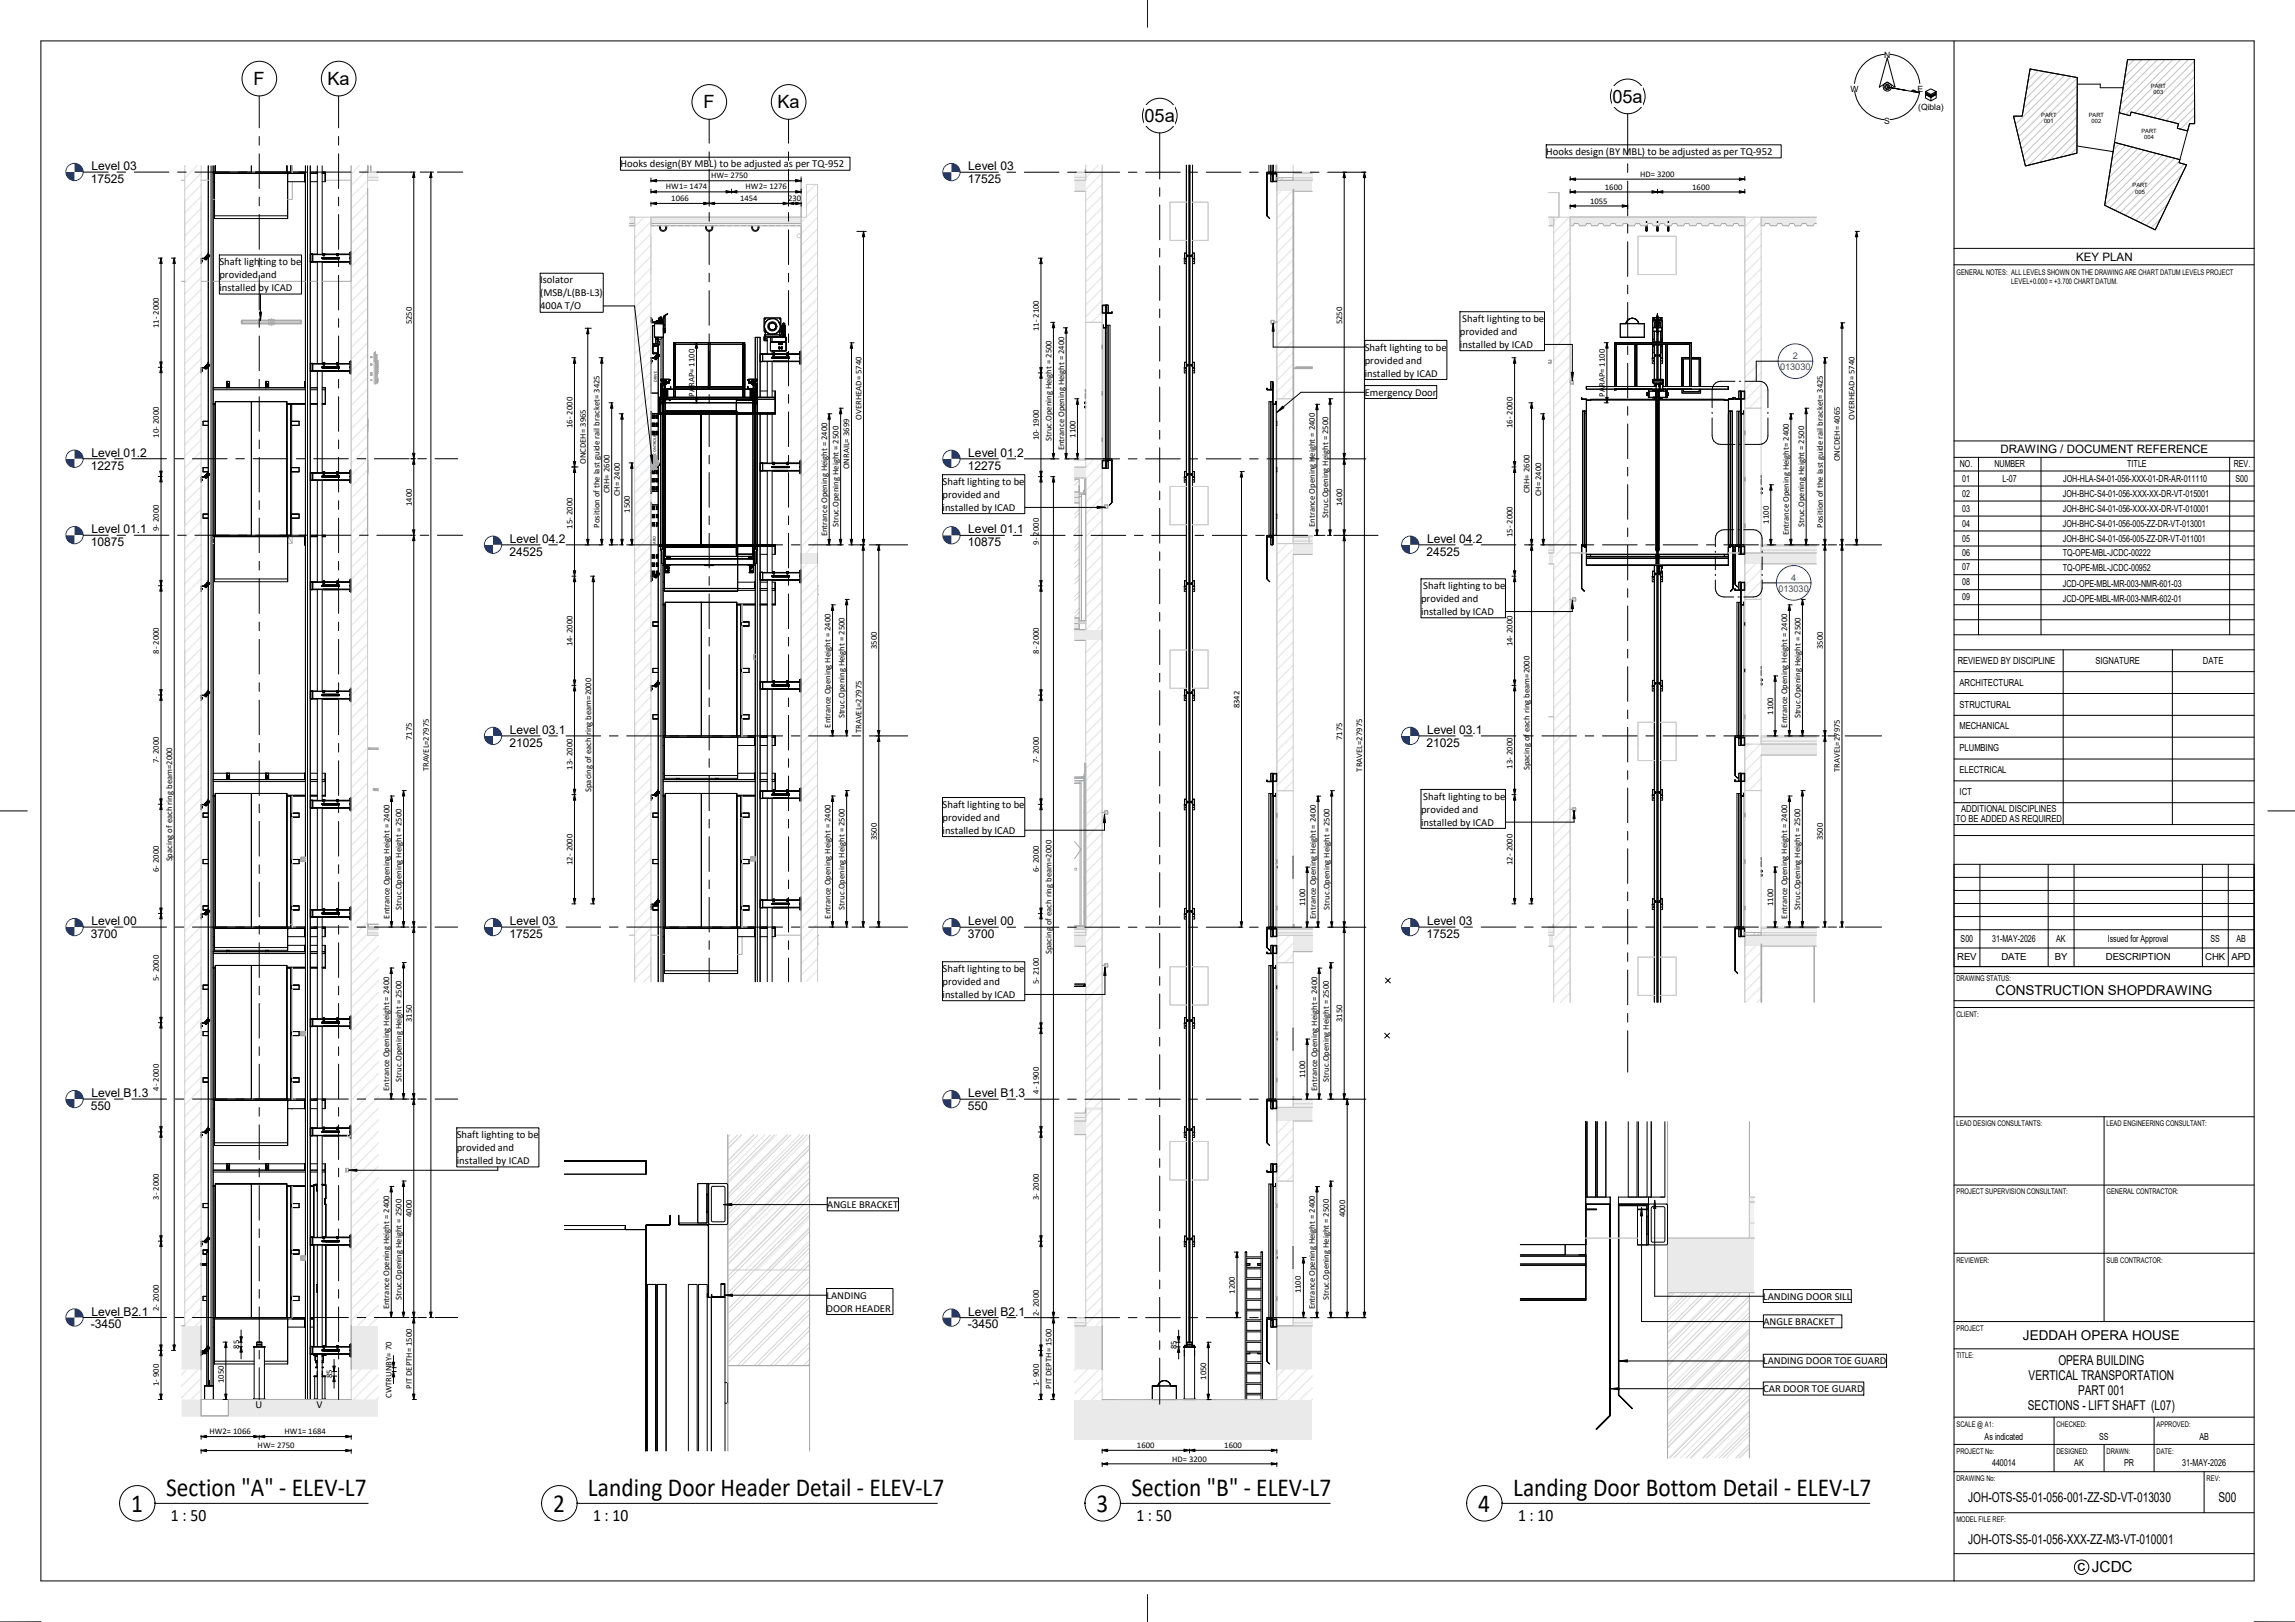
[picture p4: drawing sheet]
<svg xmlns="http://www.w3.org/2000/svg" width="841mm" height="594mm" viewBox="0 0 841 594" stroke-linecap="round" stroke-linejoin="round" font-family="sans-serif">
<defs><g id="words">
<g font-size="9.5">
<text x="60.8" y="547.9">Section &quot;A&quot; - ELEV-L7</text>
<text x="215.5" y="547.9">Landing Door Header Detail - ELEV-L7</text>
<text x="414.6" y="547.9">Section &quot;B&quot; - ELEV-L7</text>
<text x="554.5" y="547.9">Landing Door Bottom Detail - ELEV-L7</text>
<text x="48.1" y="553.7">1</text>
<text x="202.7" y="553.7">2</text>
<text x="401.9" y="553.7">3</text>
<text x="541.7" y="553.7">4</text>
</g>
<g font-size="6.7">
<text x="92.9" y="31.1">F</text>
<text x="120" y="31.1">Ka</text>
<text x="257.8" y="39.7">F</text>
<text x="284.9" y="39.7">Ka</text>
<text x="590.9" y="37.6">05a</text>
<text x="419.4" y="44.7">05a</text>
</g>
<g font-size="6.4">
<text x="62.7" y="556.9">1 : 50</text>
<text x="217.3" y="556.9">1 : 10</text>
<text x="416.4" y="556.9">1 : 50</text>
<text x="556.3" y="556.9">1 : 10</text>
</g>
<text font-size="5.6" x="761.3" y="575.6">c JCDC</text>
<g font-size="5">
<text x="731.3" y="364.4">CONSTRUCTION SHOPDRAWING</text>
<text x="741.3" y="490.7">JEDDAH OPERA HOUSE</text>
<text x="754.3" y="500">OPERA BUILDING</text>
<text x="743.4" y="505.5">VERTICAL TRANSPORTATION</text>
<text x="761.5" y="511">PART 001</text>
<text x="743.1" y="516.5">SECTIONS - LIFT SHAFT (L07)</text>
<text x="721.2" y="550">JOH-OTS-S5-01-056-001-ZZ-SD-VT-013030</text>
<text x="812.9" y="550">S00</text>
<text x="721.2" y="565.6">JOH-OTS-S5-01-056-XXX-ZZ-M3-VT-010001</text>
</g>
<g font-size="4.4">
<text x="33.5" y="62.3">Level 03</text>
<text x="354.8" y="62.3">Level 03</text>
<text x="33.3" y="67">17525</text>
<text x="354.7" y="67">17525</text>
<text x="33.5" y="167.3">Level 01.2</text>
<text x="354.8" y="167.3">Level 01.2</text>
<text x="33.3" y="172">12275</text>
<text x="354.7" y="172">12275</text>
<text x="33.5" y="195.3">Level 01.1</text>
<text x="354.8" y="195.3">Level 01.1</text>
<text x="33.3" y="200">10875</text>
<text x="186.7" y="203.5">24525</text>
<text x="186.9" y="198.8">Level 04.2</text>
<text x="354.7" y="200">10875</text>
<text x="522.8" y="203.5">24525</text>
<text x="522.9" y="198.8">Level 04.2</text>
<text x="186.9" y="268.8">Level 03.1</text>
<text x="522.9" y="268.8">Level 03.1</text>
<text x="186.7" y="273.5">21025</text>
<text x="522.8" y="273.5">21025</text>
<text x="33.5" y="338.8">Level 00</text>
<text x="186.9" y="338.8">Level 03</text>
<text x="354.8" y="338.8">Level 00</text>
<text x="522.9" y="338.8">Level 03</text>
<text x="33.3" y="343.5">3700</text>
<text x="186.7" y="343.5">17525</text>
<text x="354.7" y="343.6">3700</text>
<text x="522.8" y="343.5">17525</text>
<text x="33.5" y="401.8">Level B1.3</text>
<text x="354.8" y="401.9">Level B1.3</text>
<text x="33.3" y="406.5">550</text>
<text x="354.7" y="406.6">550</text>
<text x="33.5" y="481.8">Level B2.1</text>
<text x="354.8" y="481.9">Level B2.1</text>
<text x="33.3" y="486.5">-3450</text>
<text x="354.7" y="486.6">-</text>
<text x="356.1" y="486.6">3450</text>
</g>
<g font-size="4.3">
<text x="760.8" y="95.4">KEY PLAN</text>
<text x="733.1" y="165.9">DRAWING / DOCUMENT REFERENCE</text>
</g>
<g font-size="3.9">
<text x="566.6" y="56.8">Hooks design (BY MBL) to be adjusted as per TQ-952</text>
<text x="227.4" y="61.3">Hooks design(BY MBL) to be adjusted as per TQ-952</text>
<text x="80.4" y="97.1">Shaft lighting to be</text>
<text x="80.4" y="101.9">provided and</text>
<text x="80.4" y="106.6">installed by ICAD</text>
<text x="198" y="103.8">Isolator</text>
<text x="198" y="108.6">(MSB/L(BB-L3)</text>
<text x="198" y="113.3">400A T/O</text>
<text x="535.9" y="117.9">Shaft lighting to be</text>
<text x="535" y="122.7">provided and</text>
<text x="500.1" y="128.4">Shaft lighting to be</text>
<text x="535" y="127.4">installed by ICAD</text>
<text x="500.1" y="133.2">provided and</text>
<text x="500.1" y="137.9">installed by ICAD</text>
<text x="500.1" y="144.9">Emergency Door</text>
<text x="345.4" y="177.6">Shaft lighting to be</text>
<text x="345.4" y="182.4">provided and</text>
<text x="345.4" y="187.1">installed by ICAD</text>
<text x="521.6" y="215.7">Shaft lighting to be</text>
<text x="520.7" y="220.5">provided and</text>
<text x="520.7" y="225.3">installed by ICAD</text>
<text x="521.6" y="292.9">Shaft lighting to be</text>
<text x="345.4" y="295.8">Shaft lighting to be</text>
<text x="520.7" y="297.6">provided and</text>
<text x="345.4" y="300.6">provided and</text>
<text x="345.4" y="305.4">installed by ICAD</text>
<text x="520.7" y="302.4">installed by ICAD</text>
<text x="345.4" y="356">Shaft lighting to be</text>
<text x="345.4" y="360.8">provided and</text>
<text x="345.4" y="365.5">installed by ICAD</text>
<text x="167.4" y="416.8">Shaft lighting to be</text>
<text x="167.4" y="421.6">provided and</text>
<text x="167.4" y="426.3">installed by ICAD</text>
<text x="303.1" y="442.5">ANGLE BRACKET</text>
<text x="302.9" y="475.7">LANDING</text>
<text x="646.2" y="476">LANDING DOOR SILL</text>
<text x="302.9" y="480.4">DOOR HEADER</text>
<text x="646.3" y="485.3">ANGLE BRACKET</text>
<text x="646.2" y="499.7">LANDING DOOR TOE GUARD</text>
<text x="646.2" y="509.9">CAR DOOR TOE GUARD</text>
<text x="93.7" y="515.9">U</text>
<text x="116" y="515.7">V</text>
</g>
<g font-size="3.5">
<text x="718.2" y="171.2">NO.</text>
<text x="730.9" y="171.2">NUMBER</text>
<text x="779.5" y="171.2">TITLE</text>
<text x="818.6" y="171.2">REV.</text>
<text x="719.1" y="176.4">01</text>
<text x="733.8" y="176.5">L-07</text>
<text x="756" y="176.4">JOH-HLA-S4-01-056-XXX-01-DR-AR-011110</text>
<text x="819.2" y="176.4">S00</text>
<text x="719.1" y="181.9">02</text>
<text x="755.9" y="181.9">JOH-BHC-S4-01-056-XXX-XX-DR-VT-015001</text>
<text x="719.1" y="187.4">03</text>
<text x="755.9" y="187.4">JOH-BHC-S4-01-056-XXX-XX-DR-VT-010001</text>
<text x="719.1" y="192.9">04</text>
<text x="755.9" y="192.9">JOH-BHC-S4-01-056-005-ZZ-DR-VT-013001</text>
<text x="719.1" y="198.4">05</text>
<text x="719.1" y="203.5">06</text>
<text x="755.9" y="198.4">JOH-BHC-S4-01-056-005-ZZ-DR-VT-011001</text>
<text x="755.9" y="203.8">TQ-OPE-MBL-JCDC-00222</text>
<text x="719.1" y="208.9">07</text>
<text x="755.9" y="209.1">TQ-OPE-MBL-JCDC-00952</text>
<text x="719.1" y="214.4">08</text>
<text x="755.9" y="214.9">JCD-OPE-MBL-MR-003-NMR-601-03</text>
<text x="719.1" y="219.9">09</text>
<text x="755.9" y="220.4">JCD-OPE-MBL-MR-003-NMR-602-01</text>
<text x="717.4" y="243.2">REVIEWED BY DISCIPLINE</text>
<text x="767.9" y="243.2">SIGNATURE</text>
<text x="807.3" y="243.2">DATE</text>
<text x="718.1" y="251.2">ARCHITECTURAL</text>
<text x="718.1" y="259.2">STRUCTURAL</text>
<text x="718.1" y="267.2">MECHANICAL</text>
<text x="718.1" y="275.2">PLUMBING</text>
<text x="718.1" y="283.2">ELECTRICAL</text>
<text x="718.1" y="291.2">ICT</text>
<text x="718.7" y="297.2">ADDITIONAL DISCIPLINES</text>
<text x="716.7" y="301.2">TO BE ADDED AS REQUIRED</text>
<text x="718.5" y="345">S00</text>
<text x="730.1" y="345">31-MAY-2026</text>
<text x="753.5" y="345">AK</text>
<text x="772.4" y="345">Issued for Approval</text>
<text x="810" y="345">SS</text>
<text x="819.5" y="345">AB</text>
<text x="717.2" y="351.7">REV</text>
<text x="733.4" y="351.7">DATE</text>
<text x="753" y="351.7">BY</text>
<text x="771.7" y="351.7">DESCRIPTION</text>
<text x="808.1" y="351.7">CHK APD</text>
<text x="727.3" y="527.3">As indicated</text>
<text x="769.3" y="527.3">SS</text>
<text x="806" y="527.3">AB</text>
<text x="730" y="537.1">440014</text>
<text x="760.1" y="537.1">AK</text>
<text x="778.4" y="537.1">PR</text>
<text x="799.7" y="537.1">31-MAY-2026</text>
</g>
<g font-size="3.4" fill="#003bbd">
<text x="657" y="131.5">2</text>
<text x="652.4" y="135.5">013030</text>
<text x="656.3" y="212.7">4</text>
<text x="651.7" y="216.7">013030</text>
</g>
<g font-size="3.2">
<text x="260.6" y="65.3">HW= 2750</text>
<text x="601" y="64.8">HD= 3200</text>
<text x="244" y="69.4">HW1= 1474</text>
<text x="273.2" y="69.4">HW2= 1276</text>
<text x="588.1" y="69.5">1600</text>
<text x="620.1" y="69.5">1600</text>
<text x="246" y="73.7">1066</text>
<text x="271.2" y="73.7">1454</text>
<text x="288.8" y="73.7">230</text>
<text x="582.7" y="74.6">1055</text>
<text x="150.9" y="118.8" transform="rotate(-90 150.9 118.8)">5250</text>
<text x="491.8" y="118.8" transform="rotate(-90 491.8 118.8)">5250</text>
<text x="58.2" y="120.2" transform="rotate(-90 58.2 120.2)">11- 2000</text>
<text x="380.7" y="121.3" transform="rotate(-90 380.7 121.3)">11- 2100</text>
<text x="254.5" y="145.2" transform="rotate(-90 254.5 145.2)">PARAP= 1100</text>
<text x="588.1" y="145.2" transform="rotate(-90 588.1 145.2)">PARAP= 1100</text>
<text x="315.7" y="153.8" transform="rotate(-90 315.7 153.8)">OVERHEAD= 5740</text>
<text x="679.6" y="153.8" transform="rotate(-90 679.6 153.8)">OVERHEAD= 5740</text>
<text x="58.2" y="160.3" transform="rotate(-90 58.2 160.3)">10- 2000</text>
<text x="209.8" y="156.8" transform="rotate(-90 209.8 156.8)">16- 2000</text>
<text x="380.7" y="161.3" transform="rotate(-90 380.7 161.3)">10- 1900</text>
<text x="385.3" y="161.6" transform="rotate(-90 385.3 161.6)">Struc.Opening Height = 2500</text>
<text x="394.1" y="160.3" transform="rotate(-90 394.1 160.3)">1100</text>
<text x="554.3" y="156.8" transform="rotate(-90 554.3 156.8)">16- 2000</text>
<text x="389.9" y="165" transform="rotate(-90 389.9 165)">Entrance Opening Height = 2400</text>
<text x="214.6" y="169.9" transform="rotate(-90 214.6 169.9)">ONCDEH= 3965</text>
<text x="311.2" y="171.9" transform="rotate(-90 311.2 171.9)">ONRAIL= 3699</text>
<text x="674.2" y="168.9" transform="rotate(-90 674.2 168.9)">ONCDEH= 4065</text>
<text x="150.9" y="185.3" transform="rotate(-90 150.9 185.3)">1400</text>
<text x="223.4" y="180.6" transform="rotate(-90 223.4 180.6)">CRH= 2600</text>
<text x="227.2" y="181.8" transform="rotate(-90 227.2 181.8)">CH= 2400</text>
<text x="491.8" y="185.3" transform="rotate(-90 491.8 185.3)">1400</text>
<text x="560.5" y="180.6" transform="rotate(-90 560.5 180.6)">CRH= 2600</text>
<text x="564.8" y="181.8" transform="rotate(-90 564.8 181.8)">CH= 2400</text>
<text x="230.8" y="187.8" transform="rotate(-90 230.8 187.8)">1500</text>
<text x="486.7" y="189.6" transform="rotate(-90 486.7 189.6)">Struc.Opening Height = 2500</text>
<text x="648.2" y="191.8" transform="rotate(-90 648.2 191.8)">1100</text>
<text x="58.2" y="194.5" transform="rotate(-90 58.2 194.5)">9- 2000</text>
<text x="209.8" y="193.6" transform="rotate(-90 209.8 193.6)">15- 2000</text>
<text x="219.8" y="193.3" transform="rotate(-90 219.8 193.3)">Position of the last guide rail bracket= 3425</text>
<text x="303.1" y="196.5" transform="rotate(-90 303.1 196.5)">Entrance Opening Height = 2400</text>
<text x="307.3" y="193.1" transform="rotate(-90 307.3 193.1)">Struc.Opening Height = 2500</text>
<text x="481.8" y="193" transform="rotate(-90 481.8 193)">Entrance Opening Height = 2400</text>
<text x="554.3" y="196.8" transform="rotate(-90 554.3 196.8)">15- 2000</text>
<text x="655.5" y="196.1" transform="rotate(-90 655.5 196.1)">Entrance Opening Height= 2400</text>
<text x="661.1" y="193.1" transform="rotate(-90 661.1 193.1)">Struc.Opening Height = 2500</text>
<text x="668" y="193.3" transform="rotate(-90 668 193.3)">Position of the last guide rail bracket= 3425</text>
<text x="380.7" y="199.5" transform="rotate(-90 380.7 199.5)">9- 2000</text>
<text x="58.2" y="239.4" transform="rotate(-90 58.2 239.4)">8- 2000</text>
<text x="209.8" y="236.8" transform="rotate(-90 209.8 236.8)">14- 2000</text>
<text x="321.3" y="237.8" transform="rotate(-90 321.3 237.8)">3500</text>
<text x="380.7" y="239.5" transform="rotate(-90 380.7 239.5)">8- 2000</text>
<text x="554.3" y="236.8" transform="rotate(-90 554.3 236.8)">14- 2000</text>
<text x="668" y="237.8" transform="rotate(-90 668 237.8)">3500</text>
<text x="309.5" y="263.1" transform="rotate(-90 309.5 263.1)">Struc.Opening Height = 2500</text>
<text x="454.2" y="259.4" transform="rotate(-90 454.2 259.4)">8342</text>
<text x="649.7" y="261.8" transform="rotate(-90 649.7 261.8)">1100</text>
<text x="659.8" y="263.1" transform="rotate(-90 659.8 263.1)">Struc.Opening Height = 2500</text>
<text x="304.3" y="266.5" transform="rotate(-90 304.3 266.5)">Entrance Opening Height = 2400</text>
<text x="315.7" y="268.6" transform="rotate(-90 315.7 268.6)">TRAVEL=27975</text>
<text x="655" y="266.5" transform="rotate(-90 655 266.5)">Entrance Opening Height = 2400</text>
<text x="150.9" y="271.1" transform="rotate(-90 150.9 271.1)">7175</text>
<text x="491.8" y="271.1" transform="rotate(-90 491.8 271.1)">7175</text>
<text x="58.2" y="279.4" transform="rotate(-90 58.2 279.4)">7- 2000</text>
<text x="209.8" y="281.9" transform="rotate(-90 209.8 281.9)">13- 2000</text>
<text x="380.7" y="279.5" transform="rotate(-90 380.7 279.5)">7- 2000</text>
<text x="554.3" y="281.5" transform="rotate(-90 554.3 281.5)">13- 2000</text>
<text x="157.1" y="282.5" transform="rotate(-90 157.1 282.5)">TRAVEL=27975</text>
<text x="499.2" y="282.6" transform="rotate(-90 499.2 282.6)">TRAVEL=27975</text>
<text x="560.5" y="282.1" transform="rotate(-90 560.5 282.1)">Spacing of each ring beam=2000</text>
<text x="674.2" y="282.8" transform="rotate(-90 674.2 282.8)">TRAVEL=27975</text>
<text x="216.6" y="290.1" transform="rotate(-90 216.6 290.1)">Spacing of each ring beam=2000</text>
<text x="321.3" y="307.8" transform="rotate(-90 321.3 307.8)">3500</text>
<text x="668" y="307.8" transform="rotate(-90 668 307.8)">3500</text>
<text x="63.1" y="315.5" transform="rotate(-90 63.1 315.5)">Spacing of each ring beam=2000</text>
<text x="209.8" y="316.8" transform="rotate(-90 209.8 316.8)">12- 2000</text>
<text x="554.3" y="316.8" transform="rotate(-90 554.3 316.8)">12- 2000</text>
<text x="58.2" y="319.4" transform="rotate(-90 58.2 319.4)">6- 2000</text>
<text x="380.7" y="319.5" transform="rotate(-90 380.7 319.5)">6- 2000</text>
<text x="147.1" y="333.1" transform="rotate(-90 147.1 333.1)">Struc.Opening Height = 2500</text>
<text x="309.5" y="333.1" transform="rotate(-90 309.5 333.1)">Struc.Opening Height = 2500</text>
<text x="478.2" y="331.8" transform="rotate(-90 478.2 331.8)">1100</text>
<text x="487.3" y="333.1" transform="rotate(-90 487.3 333.1)">Struc.Opening Height = 2500</text>
<text x="649.7" y="331.8" transform="rotate(-90 649.7 331.8)">1100</text>
<text x="659.7" y="333.1" transform="rotate(-90 659.7 333.1)">Struc.Opening Height = 2500</text>
<text x="142.7" y="336.5" transform="rotate(-90 142.7 336.5)">Entrance Opening Height = 2400</text>
<text x="304.3" y="336.5" transform="rotate(-90 304.3 336.5)">Entrance Opening Height = 2400</text>
<text x="482.2" y="336.5" transform="rotate(-90 482.2 336.5)">Entrance Opening Height = 2400</text>
<text x="655" y="336.5" transform="rotate(-90 655 336.5)">Entrance Opening Height = 2400</text>
<text x="385.3" y="349.5" transform="rotate(-90 385.3 349.5)">Spacing of each ring beam=2000</text>
<text x="58.2" y="359.5" transform="rotate(-90 58.2 359.5)">5- 2000</text>
<text x="380.7" y="360.5" transform="rotate(-90 380.7 360.5)">5- 2100</text>
<text x="150.9" y="374.3" transform="rotate(-90 150.9 374.3)">3150</text>
<text x="491.8" y="374.4" transform="rotate(-90 491.8 374.4)">3150</text>
<text x="478.2" y="394.8" transform="rotate(-90 478.2 394.8)">1100</text>
<text x="58.2" y="399.5" transform="rotate(-90 58.2 399.5)">4- 2000</text>
<text x="142.6" y="399.5" transform="rotate(-90 142.6 399.5)">Entrance Opening Height = 2400</text>
<text x="147.1" y="396.1" transform="rotate(-90 147.1 396.1)">Struc.Opening Height = 2500</text>
<text x="380.7" y="400.5" transform="rotate(-90 380.7 400.5)">4- 1900</text>
<text x="482.6" y="399.5" transform="rotate(-90 482.6 399.5)">Entrance Opening Height = 2400</text>
<text x="486.9" y="396.2" transform="rotate(-90 486.9 396.2)">Struc.Opening Height = 2500</text>
<text x="58.2" y="439.5" transform="rotate(-90 58.2 439.5)">3- 2000</text>
<text x="380.7" y="439.5" transform="rotate(-90 380.7 439.5)">3- 2000</text>
<text x="150.9" y="445.8" transform="rotate(-90 150.9 445.8)">4000</text>
<text x="492.9" y="445.9" transform="rotate(-90 492.9 445.9)">4000</text>
<text x="452.5" y="473.8" transform="rotate(-90 452.5 473.8)">1200</text>
<text x="476.7" y="473.8" transform="rotate(-90 476.7 473.8)">1100</text>
<text x="142.6" y="479.5" transform="rotate(-90 142.6 479.5)">Entrance Opening Height = 2400</text>
<text x="147.1" y="476.1" transform="rotate(-90 147.1 476.1)">Struc.Opening Height = 2500</text>
<text x="481.8" y="479.5" transform="rotate(-90 481.8 479.5)">Entrance Opening Height = 2400</text>
<text x="486.9" y="476.2" transform="rotate(-90 486.9 476.2)">Struc.Opening Height = 2500</text>
<text x="58.2" y="480.3" transform="rotate(-90 58.2 480.3)">2- 2000</text>
<text x="380.7" y="482" transform="rotate(-90 380.7 482)">2- 2000</text>
<text x="87.6" y="494" transform="rotate(-90 87.6 494)">85</text>
<text x="431.2" y="494.1" transform="rotate(-90 431.2 494.1)">85</text>
<text x="58.2" y="507.7" transform="rotate(-90 58.2 507.7)">1- 900</text>
<text x="82" y="506.6" transform="rotate(-90 82 506.6)">1050</text>
<text x="121.7" y="504.8" transform="rotate(-90 121.7 504.8)">85</text>
<text x="150.9" y="508.6" transform="rotate(-90 150.9 508.6)">PIT DEPTH= 1500</text>
<text x="380.7" y="507.7" transform="rotate(-90 380.7 507.7)">1- 900</text>
<text x="385.3" y="508.7" transform="rotate(-90 385.3 508.7)">PIT DEPTH= 1500</text>
<text x="442" y="505.3" transform="rotate(-90 442 505.3)">1050</text>
<text x="143.4" y="512" transform="rotate(-90 143.4 512)">CWTRUNBY= 70</text>
<text x="76.8" y="525.3">HW2= 1066</text>
<text x="104.3" y="525.3">HW1= 1684</text>
<text x="94.4" y="530.4">HW= 2750</text>
<text x="416.6" y="530.4">1600</text>
<text x="448.6" y="530.4">1600</text>
<text x="429.6" y="535.3">HD= 3200</text>
</g>
<g font-size="3.1">
<text x="690.4" y="21.4">N</text>
<text x="678.2" y="33.6">W</text>
<text x="702.7" y="33.6">E</text>
<text x="702.9" y="40.2">(Qibla)</text>
<text x="690.5" y="45.4">S</text>
</g>
<g font-size="2.9">
<text x="717" y="100.7">GENERAL NOTES: ALL LEVELS SHOWN ON THE DRAWING ARE CHART DATUM LEVELS PROJECT</text>
<text x="717" y="359.2">DRAWING STATUS:</text>
<text x="717" y="372.4">CLIENT:</text>
<text x="717" y="412.5">LEAD DESIGN CONSULTANTS:</text>
<text x="771.9" y="412.5">LEAD ENGINEERING CONSULTANT:</text>
<text x="717" y="437.5">PROJECT SUPERVISION CONSULTANT:</text>
<text x="771.9" y="437.5">GENERAL CONTRACTOR:</text>
<text x="717" y="462.5">REVIEWER:</text>
<text x="771.9" y="462.5">SUB CONTRACTOR:</text>
<text x="717" y="487.5">PROJECT</text>
<text x="717" y="497.5">TITLE:</text>
<text x="717" y="522.5">SCALE @ A1:</text>
<text x="753.6" y="522.5">CHECKED:</text>
<text x="790.3" y="522.5">APPROVED:</text>
<text x="717" y="532.5">PROJECT No:</text>
<text x="753.6" y="532.5">DESIGNED:</text>
<text x="771.9" y="532.5">DRAWN:</text>
<text x="790.3" y="532.5">DATE:</text>
<text x="717" y="542.5">DRAWING No:</text>
<text x="808.6" y="542.5">REV:</text>
<text x="717" y="557.5">MODEL FILE REF:</text>
</g>
<text font-size="2.8" x="737.1" y="103.9">LEVEL+0.000 = +3.700 CHART DATUM.</text>
<g font-size="2.1">
<text x="788.2" y="32.1">PART</text>
<text x="789.2" y="34.5">003</text>
<text x="748" y="42.8">PART</text>
<text x="749" y="45.2">001</text>
<text x="765.5" y="42.7">PART</text>
<text x="766.5" y="45.1">002</text>
<text x="784.8" y="48.6">PART</text>
<text x="785.7" y="51">004</text>
<text x="781.5" y="68.5">PART</text>
<text x="782.5" y="70.9">005</text>
</g>
<g font-size="1.6">
<text x="240.7" y="139.9" transform="rotate(-90 240.7 139.9)">DRIVE</text>
<text x="240.5" y="166.5" transform="rotate(-90 240.5 166.5)">CONTROLLER</text>
<text x="240.3" y="199.2" transform="rotate(-90 240.3 199.2)">ARO</text>
</g>
</g></defs>
<path d="M66.5 512.6h72.1v6.3h-72.1z" fill="#eaeaea"/>
<g fill="#fff">
<path d="M128.7 60.7h6v5.3h-6z"/>
<path d="M128.7 342.6h9.9v143h-9.9z"/>
<path d="M128.7 66h6v133.1h-6z"/>
<path d="M67.7 405.6h6v80h-6z"/>
<path d="M67.7 342.6h6v63h-6z"/>
<path d="M67.7 230.5h6v112.1h-6z"/>
<path d="M67.7 171h6v59.5h-6z"/>
<path d="M67.7 66h6v105h-6z"/>
<path d="M67.7 60.7h6v5.3h-6z"/>
</g>
<path d="M66.5 485.6h72.1v16h-72.1z" fill="#eaeaea"/>
<g fill="#fff">
<path d="M137.4 129.3h.2v3h-.2z"/>
<path d="M137.1 129.3h.3v3h-.3z"/>
<path d="M134.7 154.4v18.7z"/>
</g>
<g fill="#f2f2f2">
<path d="M134.7 340.3h3.9v1.4h-3.9z"/>
<path d="M134.7 341.7h3.9v.9h-3.9z"/>
</g>
<path d="M134.7 63.1h3.9" fill="none" stroke="#f2f2f2" stroke-width=".37"/>
<g fill="#f2f2f2">
<path d="M134.7 63.1h3.9v1.8h-3.9z"/>
<path d="M134.7 64.9h3.9v1.1h-3.9z"/>
<path d="M134.7 339.6h3.9v.5h-3.9z"/>
</g>
<path d="M134.7 340.2h3.9" fill="none" stroke="#f2f2f2" stroke-width=".37"/>
<g fill="#fff">
<path d="M134.7 60.7h.3v2.3h-.3z"/>
<path d="M135.8 60.7l.2 2.3z"/>
</g>
<g fill="none" stroke="#ccc" stroke-width=".37">
<path d="M66.5 66h1.2M67.7 60.7v424.9M67.9 60.7l-.2 .3M72.2 60.7l-4.5 4.6M73.7 60.7v424.9M73.7 66h2.6M73.7 63.5l-6 6M73.7 67.8l-6 5.9M73.7 72l-6 6M73.7 76.2l-6 6.1M107.1 63v-2.3v2.3M119.2 66h9.5v-5.3v424.9"/>
<path d="M131.6 60.7l-2.9 3M134.7 66.2l-6 5.9M134.7 70.4l-6 6M134.7 74.6l-6 6M134.7 78.9l-6 6M134.7 60.7v281.9h3.9h-3.9v-2.3M134.7 63.1h3.9M134.7 64.9h3.9M134.7 61.9l-6 6M138.6 63h-3.9v3h3.9M73.7 80.5l-6 6M73.7 84.7l-6 6"/>
<path d="M73.7 89l-6 6M73.7 93.2l-6 6M73.7 97.5l-6 6M134.7 83.1l-6 6M134.7 87.4l-6 6M134.7 91.6l-6 6M134.7 95.8l-6 6.1M73.7 118.7l-6 6M73.7 101.7l-6 6M73.7 106l-6 5.9M73.7 110.2l-6 6M73.7 114.4l-6 6"/>
<path d="M134.7 100.1l-6 6M134.7 104.4l-6 5.9M134.7 108.6l-6 6M134.7 112.8l-6 6M134.7 117.1l-6 6M73.7 131.4l-6 6M73.7 135.6l-6 6M73.7 139.9l-6 6M73.7 122.9l-6 6M73.7 127.2l-6 6M134.7 121.3l-6 6M134.7 125.6l-6 6"/>
<path d="M134.7 129.8l-6 6M134.7 134l-6 6M134.7 138.3l-6 6M73.7 148.4l-6 6M73.7 152.6l-6 6M73.7 156.8l-6 6.1M73.7 144.1l-6 6M107.1 148v6.3M107.1 155.8v15.5M134.7 142.5l-6 6M134.7 146.8l-6 6M134.7 151l-6 6"/>
<path d="M134.7 155.3l-6 5.9M134.7 159.5l-6 6M73.7 165.4l-6 6M73.7 169.6l-6 6M73.7 173.8l-6 6M73.7 178.1l-6 6M73.7 161.1l-6 6M107.1 172.8v15.5M134.7 163.7l-6 6.1M134.7 168l-6 6M134.7 172.2l-6 6M134.7 176.5l-6 6"/>
<path d="M73.7 186.6l-6 6M73.7 190.8l-6 6M73.7 195l-6 6M73.7 182.3l-6 6M73.7 199.3l-6 6M78.1 199.1h.5M107.1 196.6v2.5h-1.7h1.7zM107.1 189.8v6.2M134.7 180.7l-6 6M134.7 185l-6 6M134.7 189.2l-6 6M134.7 193.5l-6 5.9"/>
<path d="M134.7 197.7l-6 6M73.7 203.5l-6 6M73.7 207.8l-6 6M73.7 212l-6 6M73.7 216.3l-6 5.9M134.7 201.9l-6 6M134.7 206.2l-6 6M134.7 210.4l-6 6M134.7 214.7l-6 5.9M134.7 218.9l-6 6M73.7 224.7l-6 6.1M73.7 229l-6 6"/>
<path d="M73.7 233.3l-6 5.9M73.7 237.5l-6 6M73.7 220.5l-6 6M134.7 223.1l-6 6.1M134.7 227.4l-6 6M134.7 231.6l-6 6M134.7 235.9l-6 6M73.7 258.7l-6 6M73.7 241.7l-6 6M73.7 246l-6 6M73.7 250.2l-6 6M73.7 254.5l-6 5.9"/>
<path d="M134.7 240.1l-6 6M134.7 244.3l-6 6.1M134.7 248.6l-6 6M134.7 252.9l-6 6M134.7 257.1l-6 6M73.7 262.9l-6 6M73.7 267.2l-6 6M73.7 279.9l-6 6M73.7 271.4l-6 6M73.7 275.7l-6 6M134.7 261.3l-6 6M134.7 265.6l-6 6"/>
<path d="M134.7 269.8l-6 6M134.7 274.1l-6 6M134.7 278.3l-6 6M73.7 284.1l-6 6.1M73.7 296.9l-6 6M73.7 288.4l-6 6M73.7 292.7l-6 5.9M107.1 291.5v6.3M107.1 299.3v15.5M134.7 282.5l-6 6M134.7 286.8l-6 6M134.7 291l-6 6.1"/>
<path d="M134.7 295.3l-6 6M134.7 299.5l-6 6M73.7 301.1l-6 6M73.7 305.4l-6 6M73.7 313.9l-6 6M73.7 318.1l-6 6M73.7 309.6l-6 6M107.1 316.3v15.5M134.7 303.8l-6 6M134.7 308l-6 6M134.7 312.3l-6 6M134.7 316.5l-6 6"/>
<path d="M73.7 339.3l-6 6M73.7 322.3l-6 6M73.7 335.1l-6 6M73.7 326.6l-6 6M73.7 330.8l-6 6M107.1 333.3v6.3M134.7 320.7l-6 6M134.7 325l-6 6M134.7 329.2l-6 6M134.7 333.5l-6 6M134.7 337.7l-6 6M138.6 339.6h-3.9v.5h3.9l-3.9 .2"/>
<path d="M73.7 352l-6 6.1M73.7 356.3l-6 6M73.7 343.6l-6 5.9M73.7 347.8l-6 6M107.1 354.5v6.3M134.7 340.3h3.9M134.7 341.7h3.9M134.7 342l-6 5.9M138.3 342.6l-9.6 9.6M138.6 346.5l-9.9 9.9M138.6 350.8l-9.9 9.9M138.6 355l-9.9 9.9"/>
<path d="M138.6 359.2l-9.9 10M73.7 360.5l-6 6M73.7 369l-6 6M73.7 373.3l-6 6M73.7 377.5l-6 6M73.7 364.8l-6 6M107.1 362.3v15.5M107.1 379.3v15.5M138.6 363.5l-9.9 9.9M138.6 367.7l-9.9 10M138.6 372l-9.9 9.9M138.6 376.2l-9.9 9.9"/>
<path d="M73.7 390.2l-6 6M73.7 394.5l-6 6M73.7 381.8l-6 5.9M73.7 386l-6 6M73.7 398.7l-6 6M107.1 396.3v6.2M138.6 380.4l-9.9 10M138.6 384.7l-9.9 9.9M138.6 389l-9.9 9.9M138.6 393.2l-9.9 9.9M138.6 397.4l-9.9 10M67.7 418.1v14"/>
<path d="M73.7 403l-6 5.9M73.7 418.1v14M73.7 407.2l-6 6M73.7 411.4l-6 6M73.7 415.7l-6 6M73.7 419.9l-6 6M127.3 416.1l.3 .4 .4 .1 .4-.6-.4 .6-.4-.1-.3-.4M138.6 401.7l-9.9 9.9M138.6 405.9l-9.9 9.9M138.6 410.2l-9.9 9.9M138.6 414.4l-9.9 9.9M138.6 418.6l-9.9 10"/>
<path d="M73.7 424.2l-6 6M73.7 428.4l-6 6M73.7 432.6l-6 6.1M73.7 436.9l-6 6M107.1 434.6v6.2M138.6 435.6l-9.9 10M138.6 422.9l-9.9 9.9M138.6 427.1l-9.9 9.9M138.6 431.4l-9.9 9.9M138.6 439.9l-9.9 9.9M73.7 445.4l-6 6M73.7 441.2l-6 6"/>
<path d="M73.7 449.6l-6 6M73.7 453.9l-6 6M73.7 458.1l-6 6M107.1 442.3v15.5M107.1 459.3v15.5M138.6 444.1l-9.9 9.9M138.6 448.4l-9.9 9.9M138.6 452.6l-9.9 9.9M138.6 456.8l-9.9 10M73.7 462.4l-6 6M73.7 466.6l-6 6M73.7 479.3l-6 6.1"/>
<path d="M73.7 470.8l-6 6M73.7 475.1l-6 6M107.1 476.3v6.3M138.6 461.1l-9.9 9.9M138.6 465.3l-9.9 9.9M138.6 469.6l-9.9 9.9M138.6 473.8l-9.9 9.9M138.6 478.1l-7.5 7.5M73.7 483.6l-2 2M138.6 482.3l-3.3 3.3M68.4 501.6l-1.9 1.9M72.7 501.6l-6.2 6.1"/>
<path d="M73.7 509.1l-3.6 3.5M73.7 501.6v11M73.7 504.8l-7.2 7.2M80 512.6h12.9M97.1 512.6h14.5M113.8 512.6h1.3M128.7 501.6v11h-8.1M132.1 501.6l-3.4 3.4M136.3 501.6l-7.6 7.6M138.6 507.7l-4.8 4.9M138.6 512l-.6 .6M138.6 503.5l-9.1 9.1"/>
</g>
<g fill="none" stroke="#f2f2f2" stroke-width=".37">
<path d="M67.9 60.7l-.2 .3M72.2 60.7l-4.5 4.6M73.7 63.5l-6 6M73.7 67.8l-6 5.9M73.7 72l-6 6M73.7 76.2l-6 6.1M131.6 60.7l-2.9 3M134.7 66.2l-6 5.9M134.7 70.4l-6 6M134.7 74.6l-6 6M134.7 78.9l-6 6M134.7 61.9l-6 6"/>
<path d="M73.7 80.5l-6 6M73.7 84.7l-6 6M73.7 89l-6 6M73.7 93.2l-6 6M73.7 97.5l-6 6M134.7 83.1l-6 6M134.7 87.4l-6 6M134.7 91.6l-6 6M134.7 95.8l-6 6.1M73.7 118.7l-6 6M73.7 101.7l-6 6M73.7 106l-6 5.9"/>
<path d="M73.7 110.2l-6 6M73.7 114.4l-6 6M134.7 100.1l-6 6M134.7 104.4l-6 5.9M134.7 108.6l-6 6M134.7 112.8l-6 6M134.7 117.1l-6 6M73.7 131.4l-6 6M73.7 135.6l-6 6M73.7 139.9l-6 6M73.7 122.9l-6 6M73.7 127.2l-6 6"/>
<path d="M134.7 121.3l-6 6M134.7 125.6l-6 6M134.7 129.8l-6 6M134.7 134l-6 6M134.7 138.3l-6 6M73.7 148.4l-6 6M73.7 152.6l-6 6M73.7 156.8l-6 6.1M73.7 144.1l-6 6M134.7 142.5l-6 6M134.7 146.8l-6 6M134.7 151l-6 6"/>
<path d="M134.7 155.3l-6 5.9M134.7 159.5l-6 6M73.7 165.4l-6 6M73.7 169.6l-6 6M73.7 173.8l-6 6M73.7 178.1l-6 6M73.7 161.1l-6 6M134.7 163.7l-6 6.1M134.7 168l-6 6M134.7 172.2l-6 6M134.7 176.5l-6 6M73.7 186.6l-6 6"/>
<path d="M73.7 190.8l-6 6M73.7 195l-6 6M73.7 182.3l-6 6M73.7 199.3l-6 6M134.7 180.7l-6 6M134.7 185l-6 6M134.7 189.2l-6 6M134.7 193.5l-6 5.9M134.7 197.7l-6 6M73.7 203.5l-6 6M73.7 207.8l-6 6M73.7 212l-6 6"/>
<path d="M73.7 216.3l-6 5.9M134.7 201.9l-6 6M134.7 206.2l-6 6M134.7 210.4l-6 6M134.7 214.7l-6 5.9M134.7 218.9l-6 6M73.7 224.7l-6 6.1M73.7 229l-6 6M73.7 233.3l-6 5.9M73.7 237.5l-6 6M73.7 220.5l-6 6M134.7 223.1l-6 6.1"/>
<path d="M134.7 227.4l-6 6M134.7 231.6l-6 6M134.7 235.9l-6 6M73.7 258.7l-6 6M73.7 241.7l-6 6M73.7 246l-6 6M73.7 250.2l-6 6M73.7 254.5l-6 5.9M134.7 240.1l-6 6M134.7 244.3l-6 6.1M134.7 248.6l-6 6M134.7 252.9l-6 6"/>
<path d="M134.7 257.1l-6 6M73.7 262.9l-6 6M73.7 267.2l-6 6M73.7 279.9l-6 6M73.7 271.4l-6 6M73.7 275.7l-6 6M134.7 261.3l-6 6M134.7 265.6l-6 6M134.7 269.8l-6 6M134.7 274.1l-6 6M134.7 278.3l-6 6M73.7 284.1l-6 6.1"/>
<path d="M73.7 296.9l-6 6M73.7 288.4l-6 6M73.7 292.7l-6 5.9M134.7 282.5l-6 6M134.7 286.8l-6 6M134.7 291l-6 6.1M134.7 295.3l-6 6M134.7 299.5l-6 6M73.7 301.1l-6 6M73.7 305.4l-6 6M73.7 313.9l-6 6M73.7 318.1l-6 6"/>
<path d="M73.7 309.6l-6 6M134.7 303.8l-6 6M134.7 308l-6 6M134.7 312.3l-6 6M134.7 316.5l-6 6M73.7 339.3l-6 6M73.7 322.3l-6 6M73.7 335.1l-6 6M73.7 326.6l-6 6M73.7 330.8l-6 6M134.7 320.7l-6 6M134.7 325l-6 6"/>
<path d="M134.7 329.2l-6 6M134.7 333.5l-6 6M134.7 337.7l-6 6M73.7 352l-6 6.1M73.7 356.3l-6 6M73.7 343.6l-6 5.9M73.7 347.8l-6 6M134.7 342l-6 5.9M138.3 342.6l-9.6 9.6M138.6 346.5l-9.9 9.9M138.6 350.8l-9.9 9.9M138.6 355l-9.9 9.9"/>
<path d="M138.6 359.2l-9.9 10M73.7 360.5l-6 6M73.7 369l-6 6M73.7 373.3l-6 6M73.7 377.5l-6 6M73.7 364.8l-6 6M138.6 363.5l-9.9 9.9M138.6 367.7l-9.9 10M138.6 372l-9.9 9.9M138.6 376.2l-9.9 9.9M73.7 390.2l-6 6M73.7 394.5l-6 6"/>
<path d="M73.7 381.8l-6 5.9M73.7 386l-6 6M73.7 398.7l-6 6M138.6 380.4l-9.9 10M138.6 384.7l-9.9 9.9M138.6 389l-9.9 9.9M138.6 393.2l-9.9 9.9M138.6 397.4l-9.9 10M73.7 403l-6 5.9M73.7 407.2l-6 6M73.7 411.4l-6 6M73.7 415.7l-6 6"/>
<path d="M73.7 419.9l-6 6M138.6 401.7l-9.9 9.9M138.6 405.9l-9.9 9.9M138.6 410.2l-9.9 9.9M138.6 414.4l-9.9 9.9M138.6 418.6l-9.9 10M73.7 424.2l-6 6M73.7 428.4l-6 6M73.7 432.6l-6 6.1M73.7 436.9l-6 6M138.6 435.6l-9.9 10M138.6 422.9l-9.9 9.9"/>
<path d="M138.6 427.1l-9.9 9.9M138.6 431.4l-9.9 9.9M138.6 439.9l-9.9 9.9M73.7 445.4l-6 6M73.7 441.2l-6 6M73.7 449.6l-6 6M73.7 453.9l-6 6M73.7 458.1l-6 6M138.6 444.1l-9.9 9.9M138.6 448.4l-9.9 9.9M138.6 452.6l-9.9 9.9M138.6 456.8l-9.9 10"/>
<path d="M73.7 462.4l-6 6M73.7 466.6l-6 6M73.7 479.3l-6 6.1M73.7 470.8l-6 6M73.7 475.1l-6 6M138.6 461.1l-9.9 9.9M138.6 465.3l-9.9 9.9M138.6 469.6l-9.9 9.9M138.6 473.8l-9.9 9.9M138.6 478.1l-7.5 7.5M73.7 483.6l-2 2M138.6 482.3l-3.3 3.3"/>
<path d="M68.4 501.6l-1.9 1.9M72.7 501.6l-6.2 6.1M73.7 509.1l-3.6 3.5M73.7 504.8l-7.2 7.2M132.1 501.6l-3.4 3.4M136.3 501.6l-7.6 7.6M138.6 507.7l-4.8 4.9M138.6 512l-.6 .6M138.6 503.5l-9.1 9.1"/>
</g>
<path d="M137.1 130.8l.5 .5M137.1 132.3h.1M137.1 130.3h.1M134.7 155.3v.1M134.7 156.8h.1M134.7 161.3v.1M134.7 167.4h.1M134.7 162.8v.1M134.7 168.8v.1" fill="none" stroke="#d4d4d4" stroke-width=".37"/>
<g fill="none" stroke="#000" stroke-width=".37">
<path d="M76.3 60.7v446.9M77.3 60.7v446.9M78.1 60.7l.1 451.9M78.1 66.5h.5M78.1 63.5h33.8M78.1 63h33.8M78.6 79h26.8M78.9 60.7v2.3M78.9 63v-2.3v2.3M92.1 60.7v2.3M105.1 60.7v2.3M105.2 60.7v2.3h1.4"/>
<path d="M105.4 66.5h6.5M106.6 60.7v2.3M106.6 63v-2.3v2.3M111.7 63.5v3zM111.8 63.7l-.1 2.8v-2.8h.2M111.8 63.7v2.8v-2.8M112.7 60.7v451.9h-.8v-451.9v451.9M113.7 60.7v451.9h-.2M113.7 63h2.6M113.7 66.5h2.6M113.7 63.5h2.6M116.3 60.7v32.4"/>
<path d="M118.1 60.7v32.4M118.1 63.5h1.1M118.1 63h1.1v.5v-.5zM119.2 63.5v3h-1.1M119.2 63.6v2.9M119.2 63.8v2.5zM73.8 95.4h.1M73.8 95.4v.6M73.8 96h.1M73.8 94.8v.6M73.8 95.9h.2M73.8 95.8h.3"/>
<path d="M73.8 95.5l.3 .1M73.8 95.4v.5M73.8 95.4l.2 .1M73.8 95.9h.1M73.8 94.7h1.3M74 95.5v.3M74 95.6v.2M74 95.8h.1M74 95.6h.1M74 95.5v.1M74.1 95.6h.1M74.1 95.6v.2"/>
<path d="M74.1 95.8h.1M74.9 94.5l-1.2 .3 .2-.2h2.2M75.1 94.5h.6M75.1 94.3v.2M75.1 94.5v-.2v.2M75.1 94.7v.2M75.1 94.7h.2M75.1 94.9h.6zM75.2 94.9h.1M75.2 94.9h.4zM75.2 94.9h.4M75.3 94.2h.3"/>
<path d="M75.3 94.9h.3zM75.3 94.7h.4M75.3 94.7l.4 .2h-.4M75.3 94.3h.3M75.3 94.3h.1M75.3 94.3v.2M75.6 94.7v.2M75.6 94.2l-.4 .1M75.6 94.9h.1M75.6 94.2v.3M75.7 94.3v.2M75.7 94.7v.2"/>
<path d="M75.7 94.7h.4h-2.3l-.1 1.9 .1-.6M75.8 93.5l.1 .4M75.8 93.6v.3M75.8 93.5l.4 .1M75.9 93.5v.4M75.9 94h.3M75.9 93.4h.3M76.2 93.4v.6l-.3-.1M76.2 93.4v.6M76.2 93.3h-.3l-.8 1 .8-1 .3 .1M76.2 92.7l.1 1.9h-1.5l1.4-.1zM76.2 94.4v.1"/>
<path d="M76.2 94v.5h-.5M76.3 92.7l-.1 .3M76.3 94.4l-.2 .2M76.5 93.9h.1M76.5 93.9h.3v-.5v.5M76.5 94h.3M76.5 93.4h.3M76.8 93.6v.3zM76.8 93.6l-.3-.2v.5M105.4 80v-16.5v16.6h-26.8v-16.6v16.5M113.7 95.9h.8M113.7 93.2l.8-.1h-.8v2.9h.8l-.8-.1v-2.7l.8-.1-.8 .1 .1 2.7"/>
<path d="M113.8 93.1v2.8M113.8 93.1h14.8v1.2M113.8 95.8h14.8M113.8 93.2h14.8M114.6 95.8v-2.5v2.5M116.3 95.9v37.2M118 94.4l6.3-.1 .1 .3-6.3 .1zM118.1 94.4l6.3 .1-.1 .2h-6.2M118.1 94.4v.3M118.1 95.9v37.2M118.4 92.9h.6zM118.4 93.1h.1"/>
<path d="M118.4 93.1h.5M118.4 92.9v.2h.5M118.5 93.6h.4M118.5 92.9v.2M118.5 93.3v.4M118.6 93.7h.2M118.6 92.9h.2zM118.6 95.8h5.2zM118.6 95.9h5.2zM118.8 92.9v.2M118.8 93.3v.3M118.9 93.3h-.5v.3"/>
<path d="M118.9 93.3h.1M118.9 93.1h.1M119 93.3l-.1 .4h-.4M119 93.3h-.6M119 92.9v.2M123.4 93.1h.1M123.4 93.1h.6M123.4 92.9v.2h.6v-.2M123.4 93.6v-.3h.6v.3M123.4 92.9h.6zM123.4 93.3h.6M123.5 93.3v.4h.4"/>
<path d="M123.5 92.9v.2M123.5 93.6h.5M123.6 93.7h.2M123.6 92.9h.2zM123.8 92.9v.2M123.8 93.3l.1 .4M123.9 93.6h.1M124 93.3h.1M124 93.1h.1M124.2 94.3l-6.1 .1M124.2 94.3l.1 .4h-6.2M128.3 96.4h.3"/>
<path d="M128.3 94.4h.3M128.3 92.5h.1M128.3 96.6h.1M128.3 94.6h.1M128.3 92.6h.1M128.3 96.4h.1M128.3 92.6h.3M128.3 94.6h.3M128.3 92.4l.3 .1M128.3 94.4v.2M128.3 92.4v.2M128.3 96.4v.2"/>
<path d="M128.3 93.3v1.1zM128.3 94.6v1.2M128.3 96.6l.3 .1M128.3 92.4v.1M128.4 92.6h.1M128.4 92.4h.1M128.4 96.4h.1M128.4 96.6h.1M128.4 94.4h.1M128.4 94.4v.2M128.4 94.4v.3M128.4 92.5v.1"/>
<path d="M128.4 92.4v.2M128.4 96.4v.2M128.4 92.7h.2M128.4 96.7h.2M128.4 92.4h.2M128.4 96.6h.2M128.6 96.2h.1M128.6 94.2h.1M128.6 92.2h.1M128.6 92.8h.1M128.6 92.2v.1M128.6 96.7h.1"/>
<path d="M128.6 94.2v.1M128.6 94.2v.6l-.2-.1M128.6 92.2v.6M128.6 96.2v.5M128.6 96.8h.1M128.6 94.8h.1M128.6 96.8l.1 .2M128.6 92l.1 5zM128.6 94.2v.6M128.6 96.2v.6M128.6 92.3v-.3v.3M128.6 92.4v.3"/>
<path d="M128.6 96.4v.2M128.6 94.3h.1M128.6 94.8v1M128.6 92.8v.2M128.6 95.8l-14.8 .1M128.6 96.2v.1M128.7 92l-.1 .3M73.8 135.4h.1M73.8 136h.1M73.8 135.4v.5M73.8 134.8v.6M73.8 135.8h.3"/>
<path d="M73.8 135.6h.3M73.8 135.4l.2 .1M73.8 135.9h.1M73.8 134.7h1.3M74 135.6v.2M74 135.8h.1M74 135.6h.1M74 135.8l-.2 .1M74.1 135.6h.1M74.1 135.6v.2M74.1 135.8h.1M74.9 134.5l-1.2 .3 .2-.2h2.2"/>
<path d="M75.1 134.5v-.2v.2M75.1 134.5h.6M75.1 134.3v.2M75.1 134.7v.2M75.1 134.7h.2M75.1 134.9h.6zM75.2 134.9h.1M75.2 134.9h.4zM75.2 134.9h.4M75.3 134.2h.3M75.3 134.9h.3zM75.3 134.7h.4"/>
<path d="M75.3 134.7l.4 .2h-.4M75.3 134.3h.3M75.3 134.3h.1M75.3 134.3v.2M75.6 134.7v.2M75.6 134.2l-.4 .1M75.6 134.9h.1M75.6 134.2v.3M75.7 134.3v.2M75.7 134.7v.2M75.7 134.7h.4h-2.3l-.1 1.9 .1-.6M75.8 133.6v.3"/>
<path d="M75.8 133.5l.1 .5zM75.9 133.3l-.8 1 .8-1 .3 .1zM75.9 133.4h.3M75.9 133.6h.3M75.9 134h.3M75.9 133.9h.3M76.2 133.4v.6M76.2 132.7l.1 1.9h-1.5l1.4-.1zM76.2 134.5h.1M76.2 134v.5h-.5M76.3 132.7l-.1 .5M76.3 134.5l-.2 .1"/>
<path d="M76.5 133.9h.1M76.5 133.5h.1M76.5 133.9h.3v-.5v.5M76.5 133.5v.4M76.5 133.4h.3M76.5 133.6h.3M76.5 134h.3M76.8 133.6v.3zM83.1 139.7h1M97.4 139.7h1M111.7 139.7h.2M113.7 135.9h.8"/>
<path d="M113.7 133.2l.8-.1h-.8v2.9h.8l-.8-.1v-2.7l.8-.1-.8 .1 .1 2.7M113.8 133.1v2.8M113.8 133.1h14.8v1.2M113.8 135.9h14.8M113.8 135.8h14.8M113.8 133.2h14.8M114.6 133.2v2.6h13.7v-1.2M116.3 135.9v37.3M118 134.5l6.3-.2 .1 .3-6.3 .1zM118.1 134.4l6.3 .1-.1 .2h-6.2M118.1 134.4v.3M118.1 135.9v37.3"/>
<path d="M118.4 133.1h.5M118.4 132.9h.6zM118.4 133.1h.1M118.4 132.9v.2M118.5 133.6h.4M118.5 132.9v.2M118.5 133.4v.3M118.6 133.7h.2M118.6 132.9h.2zM118.6 135.8h5.2zM118.6 135.9h5.2zM118.8 132.9v.2"/>
<path d="M118.8 133.4v.2M118.9 133.3h-.5v.3M118.9 133.3h.1M118.9 133.1h.1M119 133.4l-.1 .3h-.4M119 132.9v.2h-.6M119 133.3h-.6M123.4 133.1h.6M123.4 133.1h.1M123.4 133.6v-.3h.6v.3M123.4 132.9v.2M123.4 132.9h.6z"/>
<path d="M123.4 133.3h.6M123.5 133.4v.3h.4M123.5 132.9v.2M123.5 133.6h.5M123.6 133.7h.2M123.6 132.9h.2zM123.8 132.9v.2M123.8 133.4l.1 .3M123.9 133.6h.1M124 133.3h.1M124 132.9v.2M124.2 134.3l-6.1 .1"/>
<path d="M124.2 134.3l.1 .4h-6.2M128.3 136.4h.1M128.3 134.5h.3M128.3 132.5h.1M128.3 136.6h.1M128.3 134.6h.1M128.3 132.6h.1M128.3 132.6h.3M128.3 134.6h.3M128.3 136.6v.1M128.3 134.5v.1M128.3 132.4v.2"/>
<path d="M128.3 136.4v.3M128.3 134.5v-1.2h-13.7v2.5M128.3 134.6v1.2M128.3 133.2v1.3M128.3 136.7h.3M128.3 132.4v.1M128.4 132.6h.1M128.4 132.4h.1M128.4 136.4h.1M128.4 136.7h.1M128.4 134.5h.1M128.4 134.5v.1"/>
<path d="M128.4 134.4h.1M128.4 134.4l.2 .3M128.4 132.4v.1M128.4 132.5v.1M128.4 132.4v.2M128.4 136.4v.3M128.4 132.7h.2M128.4 136.7l.2 .1M128.4 136.4h.2M128.4 132.5h.2M128.4 136.6h.2M128.6 134.2v.6"/>
<path d="M128.6 136.2h.1M128.6 132.2h.1M128.6 132.8h.1M128.6 132.3h.1M128.6 136.2v.1M128.6 136.7h.1M128.6 134.2v.1M128.6 134.2v.5M128.6 132.2v.6M128.6 136.2v.5M128.6 132.4h-.3M128.6 134.8h.1"/>
<path d="M128.6 136.8l.1 .2M128.6 132l.1 5zM128.6 132.2v.1M128.6 136.8h.1M128.6 136.2v.6M128.6 132.3v-.3v.3M128.6 132.4v.3M128.6 136.4v.3M128.6 134.3h.1M128.6 134.8v1.5M128.7 132l-.1 .3M74.4 154.3v1.5"/>
<path d="M76.3 154.3h-1.9h1.9M76.3 155.8h-1.9h1.9M78.1 148h.8v48M78.1 142.7h33.8M78.1 142h33.8M78.1 147.8h.8M83.1 142v-2.3v2.3M83.2 142v-2.3v2.3M83.5 140.5h.2v1.4zM83.6 140.5v1.4l.1-1.4M83.6 140.5h.1M84.1 142v-2.3v2.3"/>
<path d="M91.9 147.1h13.2h-13.2M92.1 147.1h-13.2h13.2M92.1 147.1v48.9M97.4 142v-2.3v2.3M97.5 142v-2.3v2.3M97.8 140.5l.1 1.4 .1-1.4M97.8 140.5h.2v1.4zM97.9 140.5h.1M98.4 142v-2.3v2.3M105.1 148h6.8M105.1 147.1v48.9zM105.1 147.8h6.8"/>
<path d="M105.2 148v48h1.4M106.6 148v48M106.6 154.3h3zM106.6 154.3v1.5h3h-3M106.6 154.3v-6.3v48M106.7 154.3l-.1 41.7M109.6 154.3v1.5M111.7 142v-2.3v2.3M111.8 142v-2.3v2.3M113.7 148h2.6M113.7 142.7h2.6M113.7 142h2.6"/>
<path d="M113.7 147.8h2.6M118.1 148h1.1M118.1 142.7h1.1M118.1 142h1.1M118.1 147.8h1.1M119.2 142.7v.1M119.2 148v-.2v.2M119.2 142v.7v-.7M119.2 142.7h.1M119.2 142.8v5.2M73.8 175.4h.1M73.8 175.4v.6"/>
<path d="M73.8 176h.1M73.8 174.8v.6M73.8 175.9h.2M73.8 175.8h.3M73.8 175.6h.3M73.8 175.4v.5M73.8 175.4l.2 .1M73.8 175.9h.1M73.8 174.8h1.3M74 175.6v.2M74 175.8h.1M74 175.6h.1"/>
<path d="M74.1 175.6h.1M74.1 175.6v.2M74.1 175.8h.1M74.4 171.3v1.5M74.9 174.5l-1.2 .3h2.4M75.1 174.5h.6M75.1 174.3v.2M75.1 174.5v-.2v.2M75.1 174.8v.1M75.1 174.8h.2M75.1 174.9h.6zM75.2 174.9h.1"/>
<path d="M75.2 174.9h.4zM75.2 174.9h.4M75.3 174.2h.3M75.3 174.9h.3zM75.3 174.8h.4M75.3 174.8l.4 .1h-.4M75.3 174.3h.3M75.3 174.3h.1M75.3 174.3v.2M75.6 174.8v.1M75.6 174.2l-.4 .1M75.6 174.9h.1"/>
<path d="M75.6 174.2v.3M75.7 174.3v.2M75.7 174.8v.1M75.7 174.8h.4h-2.3l-.1 1.8 .1-.6M75.8 173.6v.3M75.9 173.9v-.5l-.1 .5M75.9 173.9h.1M75.9 173.6h.3M75.9 174h.3M75.9 173.4h.3M76.1 174.7v.1M76.2 173.5v.5"/>
<path d="M76.2 173.9h-.4M76.2 173.4v.6M76.2 173.4h-.3l-.8 .9 .8-.9h.3M76.2 172.7l.1 1.9-1.5 .1 1.4-.2zM76.2 174.5h.1M76.2 172.8h-1.8h1.8M76.2 172.7h.1M76.2 174v.5h-.5M76.3 174.5l-.2 .2M76.3 171.3h-1.9h1.9M76.5 173.9h.1M76.5 173.5h.1"/>
<path d="M76.5 173.9h.3v-.5v.5M76.5 173.5v.4M76.5 173.6h.3M76.5 174h.3M76.5 173.4h.3M76.8 173.6v.3zM106.6 171.3h3zM106.6 171.3v1.5h3h-3M109.6 171.3v1.5M113.7 175.9h.8M113.7 173.2l.8-.1h-.8v2.9h.8l-.8-.1v-2.7l.8-.1-.8 .1 .1 2.7M113.8 173.2v2.7"/>
<path d="M113.8 173.2h14.8v1.1M113.8 175.9h14.8M113.8 173.2h14.8M114.6 173.3v2.6zM116.3 175.9v37.3M118.1 174.4l6.1-.1 .2 .3-6.3 .2zM118.1 174.4h6.2M118.1 174.4v.4h6.2l.1-.4M118.1 175.9v37.3M118.4 173.2h.5M118.4 172.9h.6zM118.4 173.1h.1"/>
<path d="M118.4 173.1h.5M118.4 173.3h.5M118.4 172.9v.7M118.5 173.6h.4M118.5 172.9v.2M118.5 173.4v.3M118.6 173.7h.2M118.6 172.9h.2zM118.6 175.8h5.2zM118.6 175.9h5.2zM118.8 172.9v.2M118.8 173.4v.2"/>
<path d="M118.9 173.3h.1M118.9 173.4h.1M118.9 173.2h.1M119 173.4l-.1 .3h-.4M119 172.9v.5h-.6M123.4 173.2h.6M123.4 173.1h.1M123.4 173.1h.6M123.4 173.3h.6M123.4 172.9v.7M123.4 172.9h.6zM123.4 173.4h.6"/>
<path d="M123.5 173.4v.3h.4M123.5 172.9v.2M123.5 173.6h.5M123.6 173.7h.2M123.6 172.9h.2zM123.8 172.9v.2M123.8 173.4l.1 .3M123.9 173.6h.1M124 173.4h.1M124 173.1h.1M124 172.9v.7M124.2 174.3l-6.1 .1"/>
<path d="M124.2 174.3h-6l-.3 .2 .2 .3h6.2l.1-.4M124.2 174.3l.1 .1M124.4 174.4l-.1 .4h-6.2l-.2-.3 .3-.2 6.1 .1M128.3 176.6h.1M128.3 174.6h.1M128.3 172.6h.1M128.3 176.5h.1M128.3 172.6h.3M128.3 174.6v.1M128.3 176.6v.1M128.3 176.4h.3M128.3 174.5v.2"/>
<path d="M128.3 172.5v.1M128.3 176.4v.3M128.3 173.3l.1 1.2zM128.3 174.7v1.2zM128.3 176.7h.3M128.3 176.4v.1M128.4 172.6h.1M128.4 172.5h.1M128.4 172.4h.1M128.4 176.4h.1M128.4 176.7h.1M128.4 174.5h.1"/>
<path d="M128.4 174.5l.2 .1M128.4 174.4v.3M128.4 172.5v.1M128.4 172.4v.2M128.4 176.4v.3M128.4 172.7h.2M128.4 176.7h.2M128.4 176.4h.2M128.4 174.4h.2M128.4 172.4h.2M128.6 176.2h.1M128.6 174.2h.1"/>
<path d="M128.6 172.3h.1M128.6 172.5l-.3 .1M128.6 172.8h.1M128.6 176.2v.1M128.6 176.7h.1M128.6 174.2v.1M128.6 174.2v.6l-.3-.1M128.6 172.3v.5M128.6 176.4h-.2M128.6 176.2v.5M128.6 176.8h.1M128.6 174.4l-.3 .1"/>
<path d="M128.6 174.8h.1M128.6 176.8l.1 .2M128.6 172l.1 5zM128.6 176.3h.1M128.6 174.2v.6M128.6 172.3v.3M128.6 172.6v.2M128.6 176.3v.5M128.6 172.3v-.3v.3M128.6 172.4v.2M128.6 172.6v.1M128.6 176.4v.3"/>
<path d="M128.6 174.3h.1M128.6 175v.9h-14.8M128.7 172l-.1 .3M74.4 188.3v1.5M76.3 188.3h-1.9h1.9M76.3 189.8h-1.9h1.9M78.1 196.6h33.8M78.1 196h33.8M78.9 196v-48.9v48.9M106.6 188.3h3zM106.6 188.3v1.5h3h-3M109.6 188.3v1.5"/>
<path d="M111.7 196.6v3zM111.7 199.6h.2M111.8 196.7l-.1 2.9v-2.9h.2M111.8 196.7v2.9v-2.9M113.7 196h2.6M113.7 196.6h2.6M118.1 196.6h1.1M118.1 196h1.1v.6v-.6zM73.8 215.4h.1M73.8 215.4v.6M73.8 216h.1M73.8 214.8v.6"/>
<path d="M73.8 215.9h.2M73.8 215.8h.3M73.8 215.5h.2M73.8 215.4v.5M73.8 215.4v.1M73.8 215.9h.1M73.8 215.5l.3 .1M73.8 214.8h1.3M74 215.6v.2M74 215.8h.1M74 215.6h.1M74.1 215.6h.1"/>
<path d="M74.1 215.6v.2M74.1 215.8h.1M74.9 214.5l-1.2 .3 .2-.2 2.2 .1M75.1 214.5v-.2v.2M75.1 214.5h.6M75.1 214.3v.2M75.1 214.8v.1M75.1 214.8h.2M75.1 214.9h.6zM75.2 214.9h.1M75.2 214.9h.4zM75.2 214.9h.4"/>
<path d="M75.3 214.2h.3M75.3 214.9h.3zM75.3 214.8h.4M75.3 214.8l.4 .1h-.4M75.3 214.3h.3M75.3 214.3h.1M75.3 214.3v.2M75.6 214.8v.1M75.6 214.2l-.4 .1M75.6 214.9h.1M75.6 214.2v.3M75.7 214.3v.2"/>
<path d="M75.7 214.8v.1M75.7 214.8h.4h-2.3l-.1 1.8 .1-.6M75.8 213.5l.1 .4M75.8 213.6v.3M75.8 213.5l.4 .1M75.9 213.5v.4M75.9 214h.3M75.9 213.4h.3M75.9 213.9h.3M76.2 213.4v.6M76.2 213.4h-.3l-.8 .9 .8-.9h.3M76.2 212.7l.1 1.9h-1.5l1.4-.1z"/>
<path d="M76.2 214.5h.1M76.2 214v.5h-.5M76.3 212.7l-.1 .2M76.3 214.5l-.2 .1M76.5 213.9h.1M76.5 213.9h.3v-.5v.5M76.5 214h.3M76.5 213.4h.3M76.8 213.6v.3zM76.8 213.6l-.3-.2v.5M78.6 212h26.8M105.4 213v-16.4v16.5h-26.8v-16.5v16.4"/>
<path d="M113.7 215.9h.8M113.7 213.2l.8-.1h-.8v2.9h.8l-.8-.1v-2.7l.8-.1-.8 .1 .1 2.7M113.8 213.2v2.7M113.8 213.2h14.8v1.1M113.8 215.9h14.8M114.6 213.2v2.6M116.3 215.9v37.3M118 214.5l6.2-.2 .2 .3-6.3 .2zM118 214.6l.2-.3h6l.2 .3M118 214.7h6.4M118.1 214.4l6.1-.1 .2 .3M118.1 214.4v.4l6.3-.1"/>
<path d="M118.1 215.9v37.3M118.4 213.2h.5M118.4 212.9h.6zM118.4 213.1h.1M118.4 213.1h.5M118.4 213.3h.5M118.4 212.9v.7M118.5 213.6h.4M118.5 212.9v.2M118.5 213.4v.3M118.6 213.7h.2M118.6 212.9h.2z"/>
<path d="M118.6 215.8h5.2zM118.6 215.9h5.2zM118.8 212.9v.2M118.8 213.4v.2M118.9 213.3h.1M118.9 213.4h.1M118.9 213.2h.1M119 213.4l-.1 .3h-.4M119 212.9v.5h-.6M123.4 213.2h.6M123.4 213.1h.1M123.4 213.1h.6"/>
<path d="M123.4 213.3h.6M123.4 212.9v.7M123.4 212.9h.6zM123.4 213.4h.6M123.5 213.4v.3h.4M123.5 212.9v.2M123.5 213.6h.5M123.6 213.7h.2M123.6 212.9h.2zM123.8 212.9v.2M123.8 213.4l.1 .3M123.9 213.6h.1"/>
<path d="M124 213.4h.1M124 213.1h.1M124 212.9v.7M124.2 214.3l-6.1 .1M124.2 214.3l.2 .3M124.2 214.3h-6l-.2 .3M124.4 214.7h-6.4M128.3 212.5h.3M128.3 216.5h.3M128.3 214.5h.3M128.3 212.5h.1M128.3 216.6h.1"/>
<path d="M128.3 214.6h.1M128.3 212.6h.1M128.3 216.5h.1M128.3 212.6h.3M128.3 214.6h.3M128.3 216.6v.1M128.3 214.5v.1M128.3 212.5v.1M128.3 216.5v.2M128.3 214.5v-1.2h-13.7v2.6M128.3 214.7v1.2M128.3 213.2l.1 1.3"/>
<path d="M128.3 214.7v1.1M128.3 216.7h.3M128.4 212.6h.1M128.4 212.5h.1M128.4 212.4h.1M128.4 216.5h.1M128.4 216.7h.1M128.4 214.5h.1M128.4 214.5v.2M128.4 214.4h.1M128.4 214.4v.3M128.4 212.5v.1"/>
<path d="M128.4 212.4v.2M128.4 216.5v.2M128.4 216.4v.1M128.4 216.4v.3M128.4 212.7h.2M128.4 216.7h.2M128.4 212.4h.2M128.4 216.6h.2M128.6 216.2h.1M128.6 214.2h.1M128.6 212.3h.1M128.6 212.8h.1"/>
<path d="M128.6 216.7h.1M128.6 214.2v.1M128.6 214.2v.6l-.2-.1M128.6 212.3v.5M128.6 216.2v.5M128.6 212.9h.1M128.6 216.8h.1M128.6 214.8h.1M128.6 216.8l.1 .2M128.6 212l.1 5zM128.6 216.3h.1M128.6 214.2v.6"/>
<path d="M128.6 216.3v.5M128.6 212.3v-.3v.3M128.6 212.4v.3M128.6 216.4v.3M128.6 214.3h.1M128.6 212.8v.1M128.6 215v.9h-14.8M128.7 212l-.1 .3M73.8 255.4h.1M73.8 255.4v.6M73.8 256h.1M73.8 254.8v.6"/>
<path d="M73.8 255.6h.3M73.8 255.8h.3M73.8 255.4v.5M73.8 255.4l.2 .1M73.8 255.8h.1M73.8 255.9h.1M73.8 254.8h1.3M74 255.6v.2M74 255.8h.1M74 255.6h.1M74 255.9h-.2M74.1 255.6v.1"/>
<path d="M74.1 255.6v.2M74.1 255.8h.1M74.1 255.7h.1M74.9 254.6l-1.2 .2 .2-.2h2.2M75.1 254.6v-.3v.3M75.1 254.5h.6M75.1 254.3v.3M75.1 254.8v.1M75.1 254.8h.2M75.1 254.9h.6zM75.1 254.6h.6M75.2 254.9h.1"/>
<path d="M75.2 254.9h.4zM75.2 254.9h.4M75.3 254.2h.3M75.3 254.9h.3zM75.3 254.8h.4M75.3 254.8l.4 .1h-.4M75.3 254.3h.3M75.3 254.3h.1M75.3 254.3v.2M75.6 254.8v.1M75.6 254.2l-.4 .1M75.6 254.9h.1"/>
<path d="M75.6 254.2v.3M75.7 254.3v.3M75.7 254.8v.1M75.7 254.8h.4h-2.3l-.1 1.8 .1-.6M75.8 253.6v.3M75.8 253.5l.1 .5zM75.9 253.4l-.8 .9 .8-.9h.3zM75.9 254h.3M75.9 253.4h.3M75.9 253.6h.3M75.9 253.9h.3M76.2 253.4v.6"/>
<path d="M76.2 252.7l.1 1.9h-1.5h1.4zM76.2 254.5h.1M76.2 254v.6h-.5M76.3 252.7l-.1 .4M76.3 254.5l-.2 .1M76.5 253.9h.1M76.5 253.5h.1M76.5 253.9h.3v-.5v.5M76.5 253.5v.4M76.5 254h.3M76.5 253.4h.3M76.5 253.6h.3"/>
<path d="M76.8 253.6v.3zM113.7 255.9h.8M113.7 253.2l.8-.1-.8 .1v2.8h.8l-.8-.1v-2.7l.8-.1-.8 .1 .1 2.7M113.8 253.2v2.7M113.8 255.9h14.8M113.8 253.2h14.8M114.6 253.2v2.6h13.7v-1.2M116.3 255.9v37.3M118 254.5l6.2-.2 .2 .3-6.3 .2zM118.1 254.4l6.3 .1-.1 .3-6.2-.1M118.1 254.4v.3M118.1 255.9v37.3"/>
<path d="M118.4 253.2h.5M118.4 252.9h.6zM118.4 253.1h.1M118.4 253.1h.5M118.4 253.3h.5M118.4 252.9v.7M118.5 253.6h.4M118.5 252.9v.2M118.5 253.4v.3M118.6 253.7h.2M118.6 252.9h.2zM118.6 255.8h5.2z"/>
<path d="M118.6 255.9h5.2zM118.8 252.9v.2M118.8 253.4v.2M118.9 253.3h.1M118.9 253.4h.1M118.9 253.2h.1M119 253.4l-.1 .3h-.4M119 252.9v.5h-.6M123.4 253.2h.6M123.4 253.1h.1M123.4 253.1h.6M123.4 253.3h.6"/>
<path d="M123.4 252.9v.7M123.4 252.9h.6zM123.4 253.4h.6M123.5 253.4v.3h.4M123.5 252.9v.2M123.5 253.6h.5M123.6 253.7h.2M123.6 252.9h.2zM123.8 252.9v.2M123.8 253.4l.1 .3M123.9 253.6h.1M124 253.4h.1"/>
<path d="M124 253.1h.1M124 252.9v.7M124.2 254.3l-6.1 .1M124.2 254.3l.1 .5-6.2-.1M128.3 256.5h.1M128.3 252.5h.3M128.3 254.5h.3M128.3 252.5h.1M128.3 256.6h.1M128.3 254.6h.1M128.3 252.6h.1M128.3 252.6h.3"/>
<path d="M128.3 254.6h.3M128.3 256.6v.1M128.3 254.5v.1M128.3 252.5v.1M128.3 256.5v.2M128.3 256.7l.3 .1M128.3 254.5v-1.2h-13.7v2.6M128.3 254.6v1.3M128.3 253.2l.1 1.3M128.4 252.6h.1M128.4 252.5h.1M128.4 252.4h.1"/>
<path d="M128.4 256.5h.1M128.4 256.7h.1M128.4 254.5h.1M128.4 254.5v.1M128.4 254.4h.1M128.4 254.4l.2 .3M128.4 252.5v.1M128.4 252.4v.2M128.4 256.5v.2M128.4 256.4v.3M128.4 256.4v.1M128.4 252.7h.2"/>
<path d="M128.4 256.4h.2M128.4 252.4h.2M128.4 256.6h.2M128.6 254.3v.5M128.6 256.2h.1M128.6 252.3h.1M128.6 252.8h.1M128.6 256.2v.1M128.6 256.8h.1M128.6 254.3h.1M128.6 252.3v.5M128.6 256.2v.6"/>
<path d="M128.6 252.9h.1M128.6 254.8h.1M128.6 256.8l.1 .2M128.6 252.1l.1 4.9zM128.6 256.3h.1M128.6 256.3v.5M128.6 252.3v-.2v.2M128.6 252.4v.3M128.6 256.4v.3M128.6 252.8v1.5M128.6 254.8v1.1h-14.8M128.7 252.1l-.1 .2"/>
<path d="M73.8 295.4h.1M73.8 295.4v.6M73.8 296h.1M73.8 294.8v.6M73.8 295.8h.3M73.8 295.5h.2M73.8 295.6h.3M73.8 295.4v.5M73.8 295.4v.1M73.8 295.9h.1M73.8 294.8h1.3M74 295.6v.2"/>
<path d="M74 295.8h.1M74 295.6h.1M74.1 295.6v.2M74.1 295.8h.1M74.1 295.6h.1M74.4 297.8v1.5M74.9 294.6l-1.2 .3 .1-.3h2.3M75.1 294.5h.6M75.1 294.3v.3M75.1 294.6v-.3v.3M75.1 294.8h.2M75.1 294.8v.1"/>
<path d="M75.1 294.9h.6zM75.1 294.6h.6M75.2 294.9h.1M75.2 294.9h.4zM75.2 294.9h.4M75.3 294.2h.3M75.3 294.9h.3zM75.3 294.8h.4M75.3 294.8l.4 .1h-.4M75.3 294.3h.3M75.3 294.3h.1M75.3 294.3v.2"/>
<path d="M75.6 294.8v.1M75.6 294.2l-.4 .1M75.6 294.9h.1M75.6 294.2v.3M75.7 294.3v.3M75.7 294.8v.1M75.7 294.8h.4h-2.3l-.1 1.7 .1-.5M75.8 293.6v.3M75.9 293.9v-.4l-.1 .4M75.9 293.9h.1M75.9 293.6h.3M75.9 294h.3"/>
<path d="M75.9 293.5h.3M76.2 293.5v.5M76.2 293.9h-.4M76.2 293.4h-.3l-.8 .9 .8-.9 .3 .1M76.2 292.7l.1 1.9h-1.5l1.4-.1zM76.2 294.4h.1M76.2 292.7h.1M76.2 294v.6h-.5M76.3 294.4l-.2 .2M76.3 297.8h-1.9h1.9M76.3 299.3h-1.9h1.9M76.5 293.9h.1"/>
<path d="M76.5 293.5h.1M76.5 293.9h.3v-.5v.5M76.5 293.5v.4M76.5 293.6h.3M76.5 293.4h.3M76.5 294h.3M76.8 293.6v.3zM78.1 291.5h.8v48.1M78.1 286.3h33.8M78.1 285.5h33.8M78.1 291.3h.8M78.1 283.2h33.8"/>
<path d="M83.1 285.5v-2.3v2.3M83.2 285.5v-2.3v2.3M83.5 285.3h.1M83.5 285.3l.2-1.3v1.3M83.6 284l.1 1.4zM83.6 285.4h.1M84.1 285.5v-2.3v2.3M91.9 290.6h13.2h-13.2M92.1 290.6h-13.2h13.2M92.1 290.6v49M97.4 285.5v-2.3v2.3M97.5 285.5v-2.3v2.3"/>
<path d="M97.8 285.3h.1M97.8 285.3l.2-1.3v1.3M97.8 284h.2v1.4zM97.9 285.4h.1M98.4 285.5v-2.3v2.3M105.1 291.5h6.8M105.1 290.6v49zM105.1 291.3h6.8M105.2 291.5v48.1h1.4M106.6 291.5v48.1M106.6 297.8h3zM106.6 297.8v1.5h3h-3"/>
<path d="M106.6 297.8v-6.3v48.1M106.7 297.8l-.1 41.8M109.6 297.8v1.5M111.7 285.5v-2.3v2.3M111.8 285.5v-2.3v2.3M113.7 295.9h.8M113.7 293.2l.8-.1h-.8v2.9h.8l-.8-.1v-2.7l.8-.1-.8 .1 .1 2.7M113.7 291.5h2.6M113.7 286.3h2.6M113.7 285.5h2.6M113.7 291.3h2.6M113.7 283.2h2.6"/>
<path d="M113.8 293.2v2.7M113.8 293.2h14.8v1.1M113.8 295.9h14.8M113.8 293.2h14.8M114.6 293.3v2.6zM116.3 295.9v37.3M118 294.4l6.3-.1 .1 .3-6.2 .2zM118.1 294.4l6.3 .1-.2 .3-6.1-.1M118.1 294.4v.3M118.1 295.9v37.3M118.1 291.5h1.1M118.1 286.3h1.1"/>
<path d="M118.1 285.5h1.1M118.1 291.3h1.1M118.1 283.2h1.1v3v-2.9M118.4 292.9h.6zM118.4 293.1h.1M118.4 293.1h.5M118.4 292.9v.3h.5M118.5 293.6h.4M118.5 293.7h.4M118.5 292.9v.2M118.5 293.4v.3M118.6 292.9h.2z"/>
<path d="M118.6 295.8h5.2zM118.6 295.9h5.2zM118.8 293.4v.3h-.2M118.8 292.9v.2M118.9 293.3h-.5v.3M118.9 293.3h.1M118.9 293.4h.1M118.9 293.2h.1M119 293.4l-.1 .3M119 293.3l-.6 .1M119 292.9v.3M119.2 286.3h.1"/>
<path d="M119.2 291.5v-.2v.2M119.2 285.5v.7v-.7M119.2 286.2v.1M119.2 283.5v2.5zM119.2 286.3v5.2M123.4 293.1h.1M123.4 293.1h.6M123.4 292.9v.3h.6v-.3M123.4 293.6v-.3h.6v.3M123.4 292.9h.6zM123.4 293.4h.6M123.5 293.7h.4"/>
<path d="M123.5 292.9v.2M123.5 293.4v.3M123.5 293.6h.5M123.6 293.7h.2M123.6 292.9h.2zM123.8 292.9v.2M123.8 293.4l.1 .3M123.9 293.6h.1M124 293.4h.1M124 293.1h.1M124.2 294.3l-6.1 .1M124.2 294.3l.2 .2-.2 .3-6.1-.1"/>
<path d="M128.3 296.5h.3M128.3 294.5h.3M128.3 292.5h.1M128.3 296.6h.1M128.3 294.6h.1M128.3 292.7h.1M128.3 296.5h.1M128.3 292.7h.3M128.3 296.6h.3M128.3 294.6h.3M128.3 294.5v.1M128.3 292.4v.3"/>
<path d="M128.3 296.5v.1M128.3 293.3v1.2zM128.3 294.6v1.3zM128.3 292.4v.1M128.4 292.7h.1M128.4 292.4h.1M128.4 296.5h.1M128.4 296.6h.1M128.4 296.7h.1M128.4 294.5h.1M128.4 294.5v.1M128.4 294.4h.1"/>
<path d="M128.4 294.4v.2M128.4 292.4v.1M128.4 292.5v.2M128.4 296.5v.1M128.4 296.4v.3M128.4 292.7h.2M128.4 292.4h.2M128.4 296.4v.1M128.4 296.7h.2M128.4 296.4h.2M128.4 292.5h.2M128.6 296.2h.1"/>
<path d="M128.6 294.3h.1M128.6 292.3h.1M128.6 292.8h.1M128.6 292.3v.1M128.6 296.2v.1M128.6 296.8h.1M128.6 294.3v.6l-.2-.2M128.6 292.3v.5M128.6 296.2v.6M128.6 292.4h-.3M128.6 292.9h.1M128.6 294.9h.1"/>
<path d="M128.6 296.8l.1 .3M128.6 292.1l.1 5zM128.6 294.3v.5M128.6 292.3v-.2v.2M128.6 292.4v.3M128.6 296.4v.3M128.6 294.8h.1M128.6 294.8v1.1h-14.8M128.6 296.1v.2M128.7 292.1l-.1 .2M74.4 314.8v1.5M76.3 314.8h-1.9h1.9"/>
<path d="M76.3 316.3h-1.9h1.9M106.6 314.8h3zM106.6 314.8v1.5h3h-3M109.6 314.8v1.5M73.8 335.4h.1M73.8 334.8v1.2M73.8 336h.1M73.8 335.6h.3M73.8 335.8h.2M73.8 335.4v.5M73.8 335.4l.2 .1M73.8 335.9h.1"/>
<path d="M73.8 334.8h1.3M74 335.6v.2M74 335.8h.1M74 335.6h.1M74.1 335.8l-.3 .1M74.1 335.6v.2M74.1 335.8h.1M74.1 335.6h.1M74.4 331.8v1.5M74.9 334.6l-1.2 .3 .1-.3h2.3M75.1 334.6v-.3v.3M75.1 334.5h.6"/>
<path d="M75.1 334.3v.3M75.1 334.8v.1M75.1 334.8h.2M75.1 334.9h.6zM75.1 334.6h.6M75.2 334.9h.1M75.2 334.9h.4zM75.2 334.9h.4M75.3 334.2h.3M75.3 334.9h.3zM75.3 334.8h.4M75.3 334.8l.4 .1h-.4"/>
<path d="M75.3 334.3h.3M75.3 334.3h.1M75.3 334.3v.2M75.6 334.8v.1M75.6 334.2l-.4 .1M75.6 334.9h.1M75.6 334.2v.3M75.7 334.3v.3M75.7 334.8v.1M75.7 334.8h.4h-2.3l-.1 1.7 .1-.5M75.8 333.5l.1 .4M75.8 333.6v.3"/>
<path d="M75.8 333.5l.4 .1M75.9 333.5v.4M75.9 334.1h.3M75.9 333.5h.3M75.9 333.9h.3M76.2 333.5v.6M76.2 333.3h-1.8h1.8M76.2 333.4h-.3l-.8 .9 .8-.9 .3 .1M76.2 332.7l.1 1.9h-1.5l1.4-.1zM76.2 334.4h.1M76.2 334.1v.5h-.5M76.3 332.7h-.1"/>
<path d="M76.3 331.8h-1.9h1.9M76.3 334.4l-.2 .2M76.5 333.9h.1M76.5 333.9h.3v-.5v.5M76.5 333.4h.3M76.5 334h.3M76.8 333.6l-.3-.2v.5M76.8 333.7v.2zM78.1 339.6h33.8M78.9 339.6v-49v49M106.6 331.8h3zM106.6 331.8v1.5h3h-3"/>
<path d="M109.6 331.8v1.5M113.7 335.9h.8M113.7 333.2l.8-.1h-.8v2.9h.8l-.8-.1v-2.7l.8-.1-.8 .1 .1 2.7M113.7 339.6h2.6M113.8 333.2v2.7M113.8 333.2h14.8v1.1M113.8 335.9h14.8M114.6 333.2v2.6M116.3 335.9v37.3M118 334.4l6.3-.1 .1 .3-6.2 .2zM118.1 334.4l6.3 .1-.2 .3-6.1-.1M118.1 334.4v.3"/>
<path d="M118.1 335.9v37.3M118.1 339.6h1.1v.5v-.5zM118.4 332.9h.6zM118.4 333.1h.1M118.4 333.1h.5M118.4 332.9v.3h.5M118.5 333.6h.4M118.5 333.7h.4M118.5 332.9v.2M118.5 333.4v.3M118.6 332.9h.2zM118.6 335.8h5.2z"/>
<path d="M118.6 335.9h5.2zM118.8 333.4v.3h-.2M118.8 332.9v.2M118.9 333.3h-.5v.3M118.9 333.3h.1M118.9 333.4h.1M118.9 333.2h.1M119 333.4l-.1 .3M119 333.3l-.6 .1M119 332.9v.3M123.4 333.1h.1M123.4 333.1h.6"/>
<path d="M123.4 332.9v.3h.6v-.3M123.4 333.6v-.3h.6v.3M123.4 332.9h.6zM123.4 333.4h.6M123.5 333.7h.4M123.5 332.9v.2M123.5 333.4v.3M123.5 333.6h.5M123.6 333.7h.2M123.6 332.9h.2zM123.8 332.9v.2M123.8 333.4l.1 .3"/>
<path d="M123.9 333.6h.1M124 333.4h.1M124 333.1h.1M124.2 334.3l-6.1 .1M124.2 334.3l.2 .2-.2 .3-6.1-.1M128.3 336.5h.3M128.3 332.5h.1M128.3 336.6h.1M128.3 334.6h.1M128.3 332.6h.1M128.3 336.5h.1M128.3 332.6v.1"/>
<path d="M128.3 336.6h.3M128.3 334.6h.3M128.3 332.4h.3M128.3 334.4v.2M128.3 332.4v.3M128.3 336.5v.1M128.3 334.4v-1.1h-13.7v2.6M128.3 334.6v1.3M128.3 333.2v1.2M128.3 334.6v1.2M128.3 332.7h.3M128.3 334.4v.1"/>
<path d="M128.3 332.4v.1M128.4 332.7h.1M128.4 332.4h.1M128.4 336.5h.1M128.4 336.6h.1M128.4 336.7h.1M128.4 334.4v.1M128.4 334.5v.1M128.4 334.4h.1M128.4 334.4v.2M128.4 332.4v.3M128.4 336.5v.1"/>
<path d="M128.4 336.4v.3M128.4 336.4v.1M128.4 332.7h.2M128.4 332.4h.2M128.4 336.7h.2M128.4 336.4h.2M128.4 334.5h.2M128.6 336.3h.1M128.6 334.3h.1M128.6 332.3h.1M128.6 332.8h.1M128.6 332.3v.1"/>
<path d="M128.6 336.8h.1M128.6 334.3v.6l-.2-.2M128.6 332.3v.5M128.6 336.3v.5M128.6 332.9h.1M128.6 334.9h.1M128.6 336.8l.1 .3M128.6 332.1l.1 5zM128.6 334.3v.5M128.6 332.3v-.2v.2M128.6 332.4v.3M128.6 336.4v.3"/>
<path d="M128.6 334.8h.1M128.6 334.8v1.1h-14.8M128.7 332.1l-.1 .2M78.1 354.5h.8v48M78.1 343.1h.5M78.1 340.1h33.8M78.1 349.2h33.8M78.1 348.6h33.8M78.1 354.3h.8M78.1 346.2h.5M78.6 348.1h26.8M78.6 347h26.8"/>
<path d="M78.6 340.1v8zM83.1 348.6v-.5v.5M83.2 348.6v-.5v.5M83.5 348.3h.1M83.5 348.1l.2 .3v-.3v.3zM84.1 348.6v-.5v.5M91.9 353.6h13.2h-13.2M92.1 353.6h-13.2h13.2M92.1 353.6v48.9M97.4 348.6v-.5v.5M97.5 348.6v-.5v.5M97.8 348.3h.1"/>
<path d="M97.8 348.1l.2 .3v-.3v.3zM98.4 348.6v-.5v.5M105.1 354.5h6.8M105.1 353.6v48.9zM105.1 354.3h6.8M105.2 354.5v48h1.4M105.4 340.1v7.9zM105.4 343.1h6.5M105.4 346.2h6.5M106.6 354.5v48M111.7 340.1v3zM111.7 348.6v-2.4v2.4"/>
<path d="M111.8 340.2l-.1 2.9v-2.9h.2M111.8 340.2v2.9v-2.9M111.8 348.6v-2.4v2.4M113.7 343.1h2.6M113.7 340.1h2.6M113.7 354.5h2.6M113.7 349.2h2.6M113.7 348.6h2.6M113.7 354.3h2.6M113.7 346.2h2.6M118.1 340.1h1.1M118.1 354.5h1.1"/>
<path d="M118.1 349.2h1.1M118.1 348.6h1.1M118.1 354.3h1.1M118.1 346.2h1.1v3v-2.9M119.2 349.2v.1M119.2 354.5v-.2v.2M119.2 349.3h.1M119.2 348.6v.6v-.6M119.2 349.2h.1M119.2 340.1v3h-1.1M119.2 340.1v2.9M119.2 340.3v2.5z"/>
<path d="M119.2 346.5v2.5zM119.2 349.3v5.2M73.8 375.4h.1M73.8 375.4v.6M73.8 376h.1M73.8 374.8v.7M73.8 375.4v.1M73.8 375.9h.2M73.8 375.8h.3M73.8 375.6h.3M73.8 375.4v.5M73.8 375.4l.2 .1"/>
<path d="M73.8 375.9h.1M73.8 374.8h1.3M74 375.6v.2M74 375.8h.1M74 375.6h.1M74.1 375.6v.2M74.1 375.8h.1M74.1 375.6h.1M74.4 360.8v1.5M74.4 377.8v1.5M74.9 374.6l-1.2 .3 .1-.3h2.3M75.1 374.6v-.2v.2"/>
<path d="M75.1 374.5h.6M75.1 374.4v.2M75.1 374.8v.1M75.1 374.8h.2M75.1 374.9h.6zM75.1 374.6h.6M75.2 374.9h.1M75.2 374.9h.4zM75.2 374.9h.4M75.3 374.2h.3M75.3 374.9h.3zM75.3 374.8h.4"/>
<path d="M75.3 374.8l.4 .1h-.4M75.3 374.4h.3M75.3 374.4h.1M75.3 374.4v.1M75.6 374.8v.1M75.6 374.2l-.4 .2M75.6 374.9h.1M75.6 374.2v.3M75.7 374.4v.2M75.7 374.8v.1M75.7 374.8h.4h-2.3l-.1 1.8 .1-.6M75.8 373.6v.3"/>
<path d="M75.8 373.5l.1 .6zM75.9 373.4l-.8 1 .8-1 .3 .1zM75.9 373.5h.3M75.9 373.6h.3M75.9 374.1h.3M75.9 373.9h.3M76.2 373.5v.4M76.2 373.9v.2M76.2 372.7l.1 1.9-1.5 .1 1.4-.2zM76.2 374.4h.1M76.2 374.1v.5h-.5M76.3 372.7l-.1 .3"/>
<path d="M76.3 374.4l-.2 .3M76.3 360.8h-1.9h1.9M76.3 362.3h-1.9h1.9M76.3 377.8h-1.9h1.9M76.3 379.3h-1.9h1.9M76.5 373.5h.1M76.5 373.9h.3v-.5v.5M76.5 373.5v.4M76.5 373.9l.3 .1M76.5 373.4h.3M76.5 373.6h.3M76.8 373.6v.3z"/>
<path d="M106.6 360.8h3zM106.6 360.8v1.5h3h-3M106.6 377.8h3zM106.6 377.8v1.5h3h-3M106.6 360.8v-6.3v48M106.7 360.8l-.1 41.7M109.6 360.8v1.5M109.6 377.8v1.5M113.7 375.9h.8M113.7 373.2l.8-.1h-.8v2.9h.8l-.8-.1v-2.7l.8-.1-.8 .1 .1 2.7M113.8 373.2v2.7M113.8 373.2h14.8v1.1"/>
<path d="M113.8 375.9h14.8M113.8 373.3h14.8M114.6 373.3v2.5h13.7v-1.2M116.3 375.9v37.3M118 374.4h6.3l.1 .2-6.2 .2zM118.1 374.4h6.1M118.1 374.4l6.3 .1-.2 .3-6.1-.1M118.1 374.4v.3M118.1 375.9v37.3M118.4 372.9h.6zM118.4 373.1h.1M118.4 373.1h.5"/>
<path d="M118.4 372.9v.3h.5M118.5 373.6h.4M118.5 372.9v.2M118.5 373.4v.3M118.6 373.7h.2M118.6 372.9h.2zM118.6 375.8h5.2zM118.6 375.9h5.2zM118.8 372.9v.2M118.8 373.4v.2M118.9 373.3h-.5v.3M118.9 373.3h.1"/>
<path d="M118.9 373.4h.1M118.9 373.2h.1M119 373.4l-.1 .3h-.4M119 373.3l-.6 .1M119 372.9v.3M123.4 373.1h.1M123.4 373.1h.6M123.4 372.9v.3h.6v-.3M123.4 373.6v-.3h.6v.3M123.4 372.9h.6zM123.4 373.4h.6M123.5 373.4v.3h.4"/>
<path d="M123.5 372.9v.2M123.5 373.6h.5M123.6 373.7h.2M123.6 372.9h.2zM123.8 372.9v.2M123.8 373.4l.1 .3M123.9 373.6h.1M124 373.4h.1M124 373.1h.1M124.2 374.4l.2 .1-.2 .3-6.1-.1M128.3 376.5h.3M128.3 372.5h.1"/>
<path d="M128.3 376.6h.1M128.3 374.6h.1M128.3 372.6h.1M128.3 376.5h.1M128.3 372.6v.1M128.3 376.6h.3M128.3 374.6h.3M128.3 374.4v.3M128.3 372.4v.3M128.3 376.5v.1M128.3 374.4v-1.1h-13.7v2.6M128.3 374.6v1.3"/>
<path d="M128.3 373.3v1.1M128.3 372.7h.3M128.3 374.4v.1M128.3 372.4v.1M128.4 372.7h.1M128.4 372.4h.1M128.4 376.5h.1M128.4 376.6h.1M128.4 376.7h.1M128.4 374.4v.1M128.4 374.5v.1M128.4 374.4h.1"/>
<path d="M128.4 374.4v.2M128.4 372.4v.3M128.4 376.5v.1M128.4 376.4v.3M128.4 376.4v.1M128.4 372.7h.2M128.4 372.4h.2M128.4 376.7h.2M128.4 376.4h.2M128.4 374.7h.2M128.4 374.5h.2M128.6 372.2v.2"/>
<path d="M128.6 374.3v.5M128.6 376.3h.1M128.6 372.8h.1M128.6 376.8h.1M128.6 374.3v.1M128.6 372.2v.6M128.6 376.3v.5M128.6 372.4h-.3M128.6 372.9h.1M128.6 376.9h.1M128.6 374.9h.1M128.6 376.8l.1 .3"/>
<path d="M128.6 372.1l.1 5zM128.6 372.3h.1M128.6 372.3v.5M128.6 372.3v-.2v.2M128.6 372.4v.3M128.6 376.4v.3M128.6 374.8h.1M128.6 374.3h.1M128.6 374.8v1M128.6 372.8v.2M128.6 375.9h.1M128.7 372.1l-.1 .2"/>
<path d="M74.4 394.8v1.5M76.3 394.8h-1.9h1.9M76.3 396.3h-1.9h1.9M106.6 394.8h3zM106.6 394.8v1.5h3h-3M109.6 394.8v1.5M73.8 415.4h.1M73.8 415.5h.1M73.8 415.5v.5M73.8 416h.1M73.8 414.8v.7M73.8 415.9h.2"/>
<path d="M73.8 415.8h.3M73.8 415.5h.2M73.8 415.6h.3M73.8 415.4v.5M73.8 415.4v.1M73.8 415.9h.1M73.8 414.8h1.3M74 415.6v.2M74 415.8h.1M74 415.6h.1M74.1 415.6v.2M74.1 415.8h.1"/>
<path d="M74.1 415.6h.1M74.9 414.6l-1.2 .3 .1-.2h2.3M75.1 414.6v-.2v.2M75.1 414.5h.6M75.1 414.4v.2M75.1 414.8v.1M75.1 414.8h.2M75.1 414.9h.6zM75.1 414.6h.6M75.2 414.9h.1M75.2 415h.4zM75.2 414.9h.4"/>
<path d="M75.3 414.2h.3M75.3 414.9h.3zM75.3 414.8h.4M75.3 414.8l.4 .1h-.4M75.3 414.4h.3M75.3 414.4h.1M75.3 414.4v.1M75.6 414.8v.2M75.6 414.2l-.4 .2M75.6 414.9h.1M75.6 414.2v.3M75.7 414.4v.2"/>
<path d="M75.7 414.8v.1M75.7 414.8h.4h-2.3l-.1 1.8 .1-.6M75.8 413.6v.3M75.9 413.9v-.4l-.1 .4M75.9 413.9h.1M75.9 413.6h.3M75.9 414.1h.3M75.9 413.5h.3M76.2 413.5v.6M76.2 414.5h.1M76.2 413.9h-.4M76.2 413.4h-.3l-.8 1 .8-1 .3 .1"/>
<path d="M76.2 412.8l.1 1.8-1.5 .1 1.4-.1zM76.2 414.1v.5h-.5M76.3 412.8l-.1 .5M76.3 414.5l-.2 .2M76.5 413.9h.1M76.5 413.6h.1M76.5 413.9h.3v-.5v.5M76.5 413.6v.3M76.5 413.6h.3M76.5 413.4h.3M76.5 414h.3M76.8 413.6v.3z"/>
<path d="M78.1 406.1h.5M78.1 403.1h33.8M78.1 402.5h33.8M78.6 419.6h26.8M78.6 418.5h26.8M78.6 403.1v16.5zM78.9 402.5v-48.9v48.9M105.4 403.1v16.5zM105.4 406.1h6.5M111.7 403.1v3zM111.8 403.2l-.1 2.9v-2.9h.2M111.8 403.2v2.9v-2.9"/>
<path d="M113.7 415.9l.8 .1M113.7 413.2l.8-.1h-.8v2.9h.8l-.8-.1v-2.7l.8-.1-.8 .1 .1 2.8M113.7 402.5h2.6M113.7 406.1h2.6M113.7 403.1h2.6M113.8 413.2v2.8M113.8 413.2h14.8v1.1M113.8 416h14.8M113.8 415.9h14.8M113.8 413.3h14.8M114.6 413.3v2.6zM116.3 416v37.2"/>
<path d="M118 414.5l6.3-.1 .1 .2-6.3 .2zM118.1 414.4l6.3 .1-.1 .3-6.2-.1M118.1 403.1h1.1v3M118.1 414.4v.3M118.1 416v37.2M118.1 406.1h1.1M118.1 402.5h1.1v.6v-.6zM118.4 412.9h.6zM118.4 413.1h.1M118.4 413.1h.5M118.4 412.9v.3h.5M118.5 413.6h.4"/>
<path d="M118.5 412.9v.2M118.5 413.4v.3M118.6 413.7h.2M118.6 412.9h.2zM118.6 415.8h5.2zM118.6 416h5.2zM118.8 412.9v.2M118.8 413.4v.2M118.9 413.3h-.5v.3M118.9 413.3h.1M118.9 413.4h.1M118.9 413.2h.1"/>
<path d="M119 413.4l-.1 .3h-.4M119 413.3l-.6 .1M119 412.9v.3M119.2 403.1v2.9M119.2 403.3v2.5zM123.4 413.1h.1M123.4 413.1h.6M123.4 412.9v.3h.6v-.3M123.4 413.6v-.3h.6v.3M123.4 412.9h.6zM123.4 413.4h.6M123.5 413.4v.3h.4"/>
<path d="M123.5 412.9v.2M123.5 413.6h.5M123.6 413.7h.2M123.6 412.9h.2zM123.8 412.9v.2M123.8 413.4l.1 .3M123.9 413.6h.1M124 413.4h.1M124 413.1h.1M124.2 414.4h-6.1M124.2 414.4l.1 .4-6.2-.1M128.3 416.5h.3"/>
<path d="M128.3 414.5h.3M128.3 412.5h.1M128.3 416.6h.1M128.3 414.7h.1M128.3 412.7h.1M128.3 416.5h.1M128.3 412.7h.3M128.3 414.7h.3M128.3 416.6v.1M128.3 414.5v.2M128.3 412.5v.2M128.3 416.5v.2"/>
<path d="M128.3 413.3v1.2zM128.3 414.7v1.2zM128.4 412.7h.1M128.4 412.5h.1M128.4 416.5h.1M128.4 416.7h.1M128.4 414.5h.1M128.4 414.5v.2M128.4 414.4h.1M128.4 412.5v.2M128.4 416.5v.2M128.4 416.4v.3"/>
<path d="M128.4 416.4v.1M128.4 412.7h.2M128.4 412.4h.2M128.4 416.7h.2M128.4 416.4h.2M128.4 412.5h.2M128.6 416.3h.1M128.6 414.3h.1M128.6 412.3h.1M128.6 412.8h.1M128.6 412.3v.1M128.6 416.8h.1"/>
<path d="M128.6 414.3v.6l-.2-.5M128.6 414.3v.1M128.6 412.3v.5M128.6 416.4l-.2 .1M128.6 416.3v.5M128.6 412.4l-.3 .1M128.6 412.9h.1M128.6 416.6l-.3 .1M128.6 416.9h.1M128.6 414.9h.1M128.6 416.8l.1 .3M128.6 412.1l.1 5z"/>
<path d="M128.6 414.3v.5M128.6 412.3v-.2v.2M128.6 412.5v.2M128.6 416.4v.3M128.6 414.8h.1M128.6 414.8v1.5M128.7 412.1l-.1 .2M78.1 434.6h.8v48M78.1 429.3h33.8M78.1 428.6h33.8M78.1 434.3h.8M78.1 426.3h33.8"/>
<path d="M83.1 428.6v-2.3v2.3M83.2 428.6v-2.3v2.3M83.5 428.3h.1M83.6 427l.1 1.4zM83.6 428.4h.1M83.6 427l-.1 1.3M83.6 427l.1 1.3M84.1 428.6v-2.3v2.3M91.9 433.6h13.2h-13.2M92.1 433.6h-13.2h13.2M92.1 433.6v49M97.4 428.6v-2.3v2.3"/>
<path d="M97.5 428.6v-2.3v2.3M97.8 428.3h.1M97.8 427v1.3M97.8 427h.2v1.4zM97.9 427l.1 1.3M97.9 428.4h.1M98.4 428.6v-2.3v2.3M105.1 434.6h6.8M105.1 433.6v49zM105.1 434.3h6.8M105.2 434.6v48h1.4M106.6 434.6v48"/>
<path d="M111.7 428.6v-2.3v2.3M111.8 428.6v-2.3v2.3M113.7 434.6h1.3M113.7 429.3h2.6M113.7 428.6h2.6M113.7 434.3h1.3M113.7 426.3h2.6M115.3 434h-.3h1.3M115.5 434h-.2h.2M115.7 433.9l-.1 .1M115.7 433.9h.6l-.8 .1 .8-.2-.8 .2M116 434h.3h-.3"/>
<path d="M116 434h.3h-.3l.3 .1h-.3v2h.3l-.3 .1h.3h-.3zM116.3 434h-1.3v19.2M118.1 434h1.3zM118.1 434h1.3M118.1 429.3h1.1M118.1 428.6h1.1M118.1 426.3h1.1M118.3 433.8h-.2l.3 .2M118.3 433.9h-.2l.3 .1M118.4 433.8l.1 .2zM118.4 433.8l.7 .2h-1M118.4 433.9h.1"/>
<path d="M118.4 433.9v.1M119.2 429.3h.1M119.2 434v-4.7v4.7M119.2 428.6v.6v-.6M119.2 426.3v2.9zM119.2 426.5v2.5zM119.4 439h-.3v2M119.4 434v5v-5M119.4 439h-.3h.3M119.4 434v5M73.8 455.4h.1M73.8 455.4v.6"/>
<path d="M73.8 456h.1M73.8 454.8v.6M73.8 455.9h.2M73.8 455.6h.3M73.8 455.8h.2M73.8 455.4v.5M73.8 455.4l.2 .1M73.8 455.9h.1M73.8 454.8h1.3M74 455.6v.2M74 455.8h.1M74 455.6h.1"/>
<path d="M74.1 455.8l-.3 .1M74.1 455.6v.2M74.1 455.8h.1M74.1 455.6h.1M74.4 440.8v1.5M74.4 457.8v1.5M74.9 454.6l-1.2 .3 .1-.2h2.3M75.1 454.5h.6M75.1 454.4v.2M75.1 454.6v-.2v.2M75.1 454.8v.1M75.1 454.8h.2"/>
<path d="M75.1 454.9h.6zM75.1 454.6h.6M75.2 454.9h.1M75.2 455h.4zM75.2 454.9h.4M75.3 454.2h.3M75.3 454.9h.3zM75.3 454.8h.4M75.3 454.8l.4 .1h-.4M75.3 454.4h.3M75.3 454.4h.1M75.3 454.4v.1"/>
<path d="M75.6 454.8v.2M75.6 454.2l-.4 .2M75.6 454.9h.1M75.6 454.2v.3M75.7 454.4v.2M75.7 458.6h.6zM75.7 459.3h-1.3h1.3M75.7 454.8v.1M75.7 458.6v4.2M75.7 454.8h.4h-2.3l-.1 1.8 .1-.6M75.8 453.6l.1 .3M75.8 453.6v.3"/>
<path d="M75.8 453.6l.4-.1v.6M75.9 453.6v.3M75.9 454.1h.3M75.9 453.5h.3M75.9 453.9h.3M76.2 453.5v.6M76.2 453.4h-.3l-.8 1 .8-1 .3 .1M76.2 452.8l.1 1.8-1.5 .1 1.4-.1zM76.2 454.5v.1M76.2 452.8h.1M76.2 454.1v.5h-.5M76.2 454.5h.1"/>
<path d="M76.3 454.5l-.2 .2M76.3 440.8h-1.9h1.9M76.3 442.3h-1.9h1.9M76.3 457.8h-1.9h1.9M76.5 453.9h.1M76.5 453.9h.3v-.5v.5M76.5 453.4h.3M76.5 454h.3M76.8 453.6v.3zM76.8 453.6l-.3-.2v.5M106.6 440.8h3zM106.6 440.8v1.5h3h-3"/>
<path d="M106.6 457.8h3zM106.6 457.8v1.5h3h-3M106.6 440.8v-6.2v48M106.7 440.8l-.1 41.8M109.6 440.8v1.5M109.6 457.8v1.5M113.7 455.9l.8 .1M113.7 453.2l.8-.1h-.8v2.9h.8l-.8-.1v-2.7l.8-.1-.8 .1 .1 2.8M113.8 453.2v2.8M113.8 453.2h14.8v1.1M113.8 455.9h14.8M114.6 453.3v2.5"/>
<path d="M115 456v37.2M116.3 456v37.2M118 454.5l6.3-.1 .1 .2-6.2 .2zM118.1 454.4v.3M118.1 456v37.2M118.4 452.9h.6zM118.4 453.1h.5M118.4 452.9v.3h.5M118.5 453.6h.4M118.5 452.9v.2M118.5 453.4v.3M118.6 453.7h.2"/>
<path d="M118.6 452.9h.2zM118.6 455.8h5.2zM118.6 456h5.2zM118.8 452.9v.2M118.8 453.4v.2M118.9 453.3h-.5v.3M118.9 453.3h.1M118.9 453.4h.1M118.9 453.2h.1M119 453.4l-.1 .3h-.4M119 453.3l-.6 .1M119 452.9v.3"/>
<path d="M119.1 441h.3h-.3M119.4 454.4h4.8M119.4 441h-.3h.3M119.4 454.4l5 .1-.2 .3h-4.8M119.4 441v12.2M119.4 454.4v.4M119.4 456v37.2M119.4 456h4.4zM123.4 453.1h.1M123.4 453.1h.6M123.4 452.9v.3h.6v-.3M123.4 453.6v-.3h.6v.3"/>
<path d="M123.4 452.9h.6zM123.4 453.4h.6M123.5 453.4v.3h.4M123.5 452.9v.2M123.5 453.6h.5M123.6 453.7h.2M123.6 452.9h.2zM123.8 452.9v.2M123.8 453.4l.1 .3M123.9 453.6h.1M124 453.4h.1M124 453.1h.1"/>
<path d="M124.2 454.4l.2 .1-.2 .3h-4.8M128.3 456.5h.3M128.3 454.5h.3M128.3 452.5h.1M128.3 456.6h.1M128.3 454.7h.1M128.3 452.7h.1M128.3 456.5h.1M128.3 452.7h.3M128.3 454.7h.3M128.3 456.6v.1M128.3 452.5h.3"/>
<path d="M128.3 454.5v.2M128.3 452.5v.2M128.3 456.5v.2M128.3 454.5v-1.2h-13.7v2.6M128.3 454.7v1.2M128.3 453.3v1.2M128.3 454.7v1.1M128.3 456.7h.3M128.4 452.7h.1M128.4 452.5h.1M128.4 456.5h.1M128.4 456.7h.1"/>
<path d="M128.4 454.5h.1M128.4 454.5v.2M128.4 454.4h.1M128.4 454.4v.3M128.4 452.5v.2M128.4 456.5v.2M128.4 456.4v.1M128.4 456.4v.3M128.4 452.8h.2M128.4 452.4h.2M128.4 456.6h.2M128.6 456.3h.1"/>
<path d="M128.6 454.3h.1M128.6 452.3h.1M128.6 452.8h.1M128.6 452.3v.1M128.6 456.8h.1M128.6 454.3v.1M128.6 454.3v.6l-.2-.2M128.6 452.3v.5M128.6 456.3v.5M128.6 452.9h.1M128.6 456.9h.1M128.6 454.9h.1"/>
<path d="M128.6 456.8l.1 .3M128.6 452.1l.1 5zM128.6 454.3v.5M128.6 452.3v-.2v.2M128.6 452.5v.1M128.6 452.7h.1M128.6 456.4v.3M128.6 454.8h.1M128.6 454.8v1.2h-14.8M128.6 456.2v.1M128.7 452.1l-.1 .2M73.7 463.3h2z"/>
<path d="M73.7 462.8h2zM73.7 462.8v.5M74.4 474.8v1.5M75.7 474.8h-1.3h1.3M75.7 476.3h-1.3h1.3M75.7 463.3v30.3M75.8 463.3h-2.1h2.1M75.8 462.8h-2.1h2.1M106.6 474.8h3zM106.6 474.8v1.5h3h-3M109.6 474.8v1.5M116.2 472.4h.1"/>
<path d="M116.2 470.5h.1M116.2 470.4v3zM73.8 495.4h.1M73.8 495.4v.6M73.8 496h.1M73.8 494.8v.7M73.8 495.4v.1M73.8 495.2h1.9zM73.8 495.8l.3 .1M73.8 495.6h.2M73.8 495.4v.5M73.8 495.9h.1"/>
<path d="M73.8 495.6h.3M73.8 494.8h1.3M74 495.6v.3M74 495.9h.1M74 495.6h.1M74 495.9h-.2M74.1 495.8h1.6zM74.1 495.6v.3M74.1 495.8h.1M74.1 495.6h.1M74.1 495.8v.1M74.9 494.6l-1.2 .3 .1-.2h2.3"/>
<path d="M75.1 494.6v-.2v.2M75.1 494.5h.6M75.1 494.4v.2M75.1 494.8v.1M75.1 494.8h.2M75.1 494.9h.6zM75.1 494.6h.6M75.2 494.9h.1M75.2 495h.4zM75.2 494.9v.1M75.2 494.9h.4M75.3 494.2h.3"/>
<path d="M75.3 494.9h.3zM75.3 494.8h.4M75.3 494.8l.4 .1h-.4M75.3 494.4h.3M75.3 494.4h.1M75.3 494.4v.1M75.6 494.8v.2M75.6 494.2l-.4 .2M75.6 494.9h.1M75.6 494.2v.3M75.7 494.4v.2M75.7 494.8v.4"/>
<path d="M75.7 495.8v11.8M75.7 494.8h.4h-2.3l-.1 1.8 .1-.6M75.8 495.8h-1.7h1.7M75.8 495.2h-2h2M75.8 493.6v.3M75.8 493.6l.1 .5zM75.9 493.4l-.8 1 .8-1 .3 .1zM75.9 493.5h.3M75.9 493.6h.3M75.9 494.1h.3M75.9 493.9h.3M76.2 493.5v.6"/>
<path d="M76.2 492.8l.1 1.8-1.5 .1 1.4-.1zM76.2 494.5h.1M76.2 494.1v.5h-.5M76.3 492.8l-.1 .1M76.3 494.5l-.2 .2M76.5 493.6h.1M76.5 493.9h.3v-.5v.5M76.5 493.6v.3M76.5 493.9l.3 .1M76.5 493.4h.3M76.5 493.6h.3M76.8 493.6v.3z"/>
<path d="M78.1 486.1h.5M78.1 483.1h33.8M78.1 482.6h33.8M78.6 483.1v16.5zM78.6 499.6h14.5M78.6 498.6h14.5M78.9 482.6v-49v49M92.9 493.3v.1M93 493.4h4.1M93.1 493.4v19M94.1 493.3h-1.2h4.2M94.1 493.3h.1"/>
<path d="M94.1 492.7h1.9M94.1 492.3h1.9M94.1 491.7h1.9M94.1 491.7v.6M94.1 492.7v.6M94.1 492.3l.1 .1M94.2 491.6h1.6zM94.2 491.6l-.1 .1M94.2 492.4l-.1 .3M94.2 492.4h1.6M94.4 493.3h.3M94.8 493.3h.4"/>
<path d="M95.6 493.3h.1M95.8 493.3h.2M95.8 492.4l.2 .3M95.8 491.6l.2 .1M96 492.3l-.2 .1M96 493.3h1.1M96 491.7v.6M96 492.7v.6M96.9 499.6h8.5M96.9 498.6h8.5M96.9 493.4v19M97 493.4h.1"/>
<path d="M97.1 493.3v.1M105.4 483.1v16.5zM105.4 486.1h6.5M111.7 483.1v3zM111.8 483.2l-.1 2.9v-2.9h.2M111.8 483.2v2.9v-2.9M113.7 495.9l.8 .1M113.7 493.2l.8-.1h-.8v2.9h.8l-.8-.1v-2.7l.8-.1-.8 .1 .1 2.8M113.7 482.6h1.3M113.7 486.1h1.3M113.7 483.1h1.3M113.8 493.2v2.8"/>
<path d="M113.8 493.2h14.8v1.1M113.8 493.3h14.8M113.8 495.9h14.8M114.6 493.3v2.6l13.7-.1v-1.1M115 496v.4M115 496.4h1.3zM115.3 496.4h-.3h.5M115.5 496.4v1.9h.6h-.6zM115.5 496.4l.2 .4h.6h-.6l-.1-.4M115.5 496.4v1.9h.8M115.7 498.8v.3M115.7 496.6l.6 .1h-.6"/>
<path d="M115.7 498.9h.6M116 496v.4h.3h-.3h.3h-.3zM116.1 498.3v.5h-.4h.6M116.3 499.1h-.6h.4v1.7h-.4h.6M116.3 496v16.6h1.8v-16.6M118 494.5l6.3-.1 .1 .2-6.2 .2zM118.1 494.4v.3M118.1 498.8h.3v.3h-.3M118.1 498.9h.3M118.4 496.7h.1M118.4 492.9h.6zM118.4 493.1h.5"/>
<path d="M118.4 492.9v.3h.5M118.5 493.6h.4M118.5 496.4v1.9h-.4h.4M118.5 496.4h.6h-.6M118.5 496.4h.9zM118.5 496.4h.9h-1.3l.3 .2M118.5 496.4l-.1 .4h-.3h.3l.1-.4-.4 .3h.2M118.5 496.4h.1M118.5 496.4v1.9M118.5 492.9v.2M118.5 493.4v.3M118.6 493.7h.2"/>
<path d="M118.6 492.9h.2zM118.6 495.9h5.2zM118.6 496h5.2zM118.8 492.9v.2M118.8 493.4v.2M118.9 493.3h-.5v.3M118.9 493.3h.1M118.9 493.4h.1M118.9 493.2h.1M119 493.4l-.1 .3h-.4M119 493.3l-.6 .1M119 492.9v.3"/>
<path d="M119.4 494.4h4.8M119.4 494.4l5 .1-.2 .3h-4.8M119.4 494.4v.4M119.4 496v.4M119.4 496h4.4zM123.4 493.1h.1M123.4 493.1h.6M123.4 492.9v.3h.6v-.3M123.4 493.6v-.3h.6v.3M123.4 492.9h.6zM123.4 493.4h.6M123.5 493.4v.3h.4"/>
<path d="M123.5 492.9v.2M123.5 493.6h.5M123.6 493.7h.2M123.6 492.9h.2zM123.8 492.9v.2M123.8 493.4l.1 .3M123.9 493.6h.1M124 493.4h.1M124 493.1h.1M124.2 494.4l.2 .1-.2 .3h-4.8M128.3 496.5h.1M128.3 494.5h.3"/>
<path d="M128.3 492.5h.1M128.3 496.7h.1M128.3 494.7h.1M128.3 492.7h.1M128.3 492.7h.3M128.3 494.7h.3M128.3 494.5v.2M128.3 492.5v.2M128.3 496.5v.2M128.3 494.5v-1.2h-13.7v2.6M128.3 494.7v1.2M128.3 493.3v1.2"/>
<path d="M128.3 496.7h.3M128.4 492.7h.1M128.4 492.5h.1M128.4 496.5h.1M128.4 496.7h.1M128.4 494.5h.1M128.4 494.5v.2M128.4 494.4h.1M128.4 492.5v.2M128.4 496.5v.2M128.4 496.4v.3M128.4 496.4v.1"/>
<path d="M128.4 492.8h.2M128.4 496.4h.2M128.4 494.7h.2M128.4 496.7h.2M128.4 492.5h.2M128.6 494.3v.5M128.6 496.3h.1M128.6 492.8h.1M128.6 492.4h.1M128.6 496.3v.1M128.6 496.8h.1M128.6 494.3v.1"/>
<path d="M128.6 492.3v.5M128.6 496.3v.5M128.6 496.9h.1M128.6 492.4l-.3 .1M128.6 492.9h.1M128.6 494.9h.1M128.6 496.8l.1 .3M128.6 492.1l.1 5zM128.6 492.3v.1M128.6 492.3v-.2v.2M128.6 492.5v.2M128.6 496.4v.3"/>
<path d="M128.6 494.8h.1M128.6 494.3h.1M128.6 492.8v.1M128.6 494.8v1.2h-14.8M128.6 492.3l-.2 .1M128.7 492.1l-.1 .2M75 512.6h3.2M75 507.6h3.2h-1.4M75 507.6v5M75 507.6h1.4M76.4 505.6h.1M76.4 507.6h-1.2h2.7h-1.1"/>
<path d="M76.4 505.6v2zM76.5 505.6h.2M76.5 505.6v2M76.7 505.6h.1M76.7 505.6v2M76.8 505.6v2zM78.2 507.6v5M92.9 512.4h4.2l-4.2 .2M97.1 512.4v.2M112.7 512.6h.8M115.1 512.4h1.2h-.2M115.1 512.6h1"/>
<path d="M115.1 504v.2M115.1 504h1.2zM115.2 504.2h1.1h-.2M115.3 504.2v8.2M115.7 500.8v.1M115.7 500.9h.6zM116.2 503l.1 .1M116.3 504h.1M116.3 503.4h.1M116.3 503h.1M116.3 502.5h.1M116.3 503.3l-.1 .1"/>
<path d="M116.3 502.4l-.1 .1M118.1 512.4h1.2M118.1 500.8h.3l-.3 .1M118.1 502.4v.7M118.1 503.3l.1 .7M118.1 504h1.2zM118.1 504h.1M118.1 503.4h.1M118.1 503h.1M118.1 502.5h.1M118.3 504.2h-.2h1.1M119.1 504.2v8.2"/>
<path d="M119.3 512.4h.1M119.3 504v.2"/>
</g>
<g fill="none" stroke="#aaa" stroke-width=".37">
<path d="M66.5 66h1.2M73.7 66h2.6M78.1 73h.5M107.1 66.5v6.5h-1.7M107.1 60.7v2.3M119.2 66h9.5M128.7 60.7v31.3M134.7 69.2v84.9M135 60.7v2.3h-.3v-2.3v2.3v-2.3M135.8 63v-2.3l.2 2.3M136 63h2.6M136 60.7v2.3"/>
<path d="M128.7 97v6h-10.6M66.5 103h1.2M73.7 103h2.6M78.1 103h33.8M88.5 117.3h22v1.2h-22v-1.2v1.2h22v-1.2zM88.5 117.3h22v1.2h-22zM88.7 117.5h21.5v.8h-21.5zM98.5 117h2v2h-2zM98.5 117.9v.1M99.1 117.8l.6-.2 .2 .3-.5 .4zM99.4 119h.1M99.4 117h.1"/>
<path d="M100.5 117.9v.1M113.7 103h2.6M135.8 136.5h.5h-.5M135.8 136.8h.5h-.5M135.8 136.5v.3v-.3M135.8 137.2h.5h-.5M135.8 137.5h.5h-.5M135.8 137.2v.3v-.3M135.8 133.3h.5h-.5M135.8 133.7h.5h-.5M135.8 133.3v.4v-.4M135.8 130.7h.5h-.5"/>
<path d="M135.8 131h.5h-.5M135.8 130.7v.3v-.3M135.8 139.1h.5v.3h-.5zM136.3 130.7v.3M136.3 133.3v.4M136.3 136.5v.3M136.3 137.2v.3M137.1 129.2h.5v-.4v.5zM137.1 129.3v11.4M137.1 129.3h.5v3h-.5zM137.4 129.3v3M137.6 129.3v2.4"/>
<path d="M137.6 132.2v8.5M137.6 131.7l.1 .5h.4h-.5zM137.7 129.9h.4zM137.7 132.2v-2.3v2.3M137.7 132.2h.1M137.7 129.9v2.3M138 140h.1M138 139.1h.1M138 136.7h.1M138 136h.1M138 135.2h.1M138 134.4h.1"/>
<path d="M138 133.6h.1M138 132.8h.1M138 140h.6M138 139.1h.6M138 136.7h.6M138 136h.6M138 135.2h.6M138 134.4h.6M138 133.6h.6M138 132.8h.6M138.1 133.3h.1M138.1 135.6h.1"/>
<path d="M138.1 138h.1M138.1 136v3.1M138.1 132.2v2.1M138.1 135.5h.1M138.1 134.7h.1M138.1 133.1h.1M138.1 132.3h.1M138.1 129.9v10.7M138.2 139.8h.1M138.2 136.6h.1M138.2 135.8h.1M138.2 135l.4 .1"/>
<path d="M138.2 133.4h.1M138.2 132.6h.1M138.2 139.9h.4M138.2 139.1h.4M138.2 136.7h.4M138.2 135.9h.4M138.2 134.3h.4M138.2 133.5h.4M138.2 139.4l-.1 .4M138.2 139l.1-.4-.2 .5M138.2 136.2l-.1 .5M138.2 136.2h.4"/>
<path d="M138.2 135.4l-.1 .4M138.2 134.6l-.1 .4M138.2 133.8v.4M138.2 133.8h.4M138.2 133l-.1 .5M138.2 133h.4M138.2 132.2l-.1 .5M138.2 132.2h.4zM138.2 139.4h.4M138.2 138.6h.4M138.2 135.4h.4M138.2 134.6h.4"/>
<path d="M138.2 134.6l-.1 .5M138.2 133.8l-.1 .5M138.2 133h.1M138.3 136.1h.3M138.3 133.8h.3M138.3 133h.3M138.3 136.2l-.2 .1M138.3 133.8l-.2 .1M138.6 139.4h-.5M138.6 138.6h-.5M134.7 153.3v19.8v-18.7M134.7 154.4v-1.1v4.8v-4.2v2.1"/>
<path d="M134.7 173.7v22.3v-22.3M134.7 173.1v.6M134.7 173.8h.1M134.7 170.5v3.3v-5.4v4.7M78.5 196.6l-.4 .6M105.7 196.6l1.4 2.5M135.1 274l.2 .5M135.1 274h3.5M135.1 274h.1M135.2 274.5h3.4M135.2 274l.1 .4 .4 .1h-.5zM135.3 274v.4z"/>
<path d="M135.4 274h.1M136.8 288.8h.4h-.4M136.8 289.4h.4h-.4M136.8 288.8v.6v-.6M137.2 288.8v.8M137.2 289h1.4zM137.2 289.6h1.4zM137.3 289v.6M110.3 314.7h.1M110.3 314.7v.1M110.4 314.2h1.4v1.1h-1.4zM110.9 314.4h.4v.8h-.4z"/>
<path d="M111.9 314.7v.1M111.9 314.7h.1M111.9 314l-1.6-.1-.1 .7 .1 1 1.6-.1M107.1 338.5h-.5h.5M134.9 338.5h-.2h.2v1.1h-.2M134.9 338.5h3.7h-3.7v1.1h3.7M134.9 338.5h.1M110.3 378.5h.1M110.4 378h1.4v1.2h-1.4zM110.9 378.2h.4v.8h-.4zM111.9 378.5h.1M111.9 377.8h-1.6l-.1 .7 .1 .8h1.6"/>
<path d="M106.8 406.1l.3 .5M128.7 405.6v4.9M126.7 427.9h1M126.7 429v-.8v.8M126.7 429.2v-1.3v1.3M126.7 429.2h.1M126.8 427.9v1.3h.9M128.7 428.5h-1v-.6v1.3M128.7 428.6h-1v.6M111.9 460h-1.5l-.2 .6 .1 1 1.6-.1M110.3 460.8h.1M110.3 460.7h.1"/>
<path d="M110.4 460.2h1.4v1.2h-1.4zM110.9 460.4h.4v.8h-.4zM111.9 460.8h.1M111.9 460.7v.1M66.5 485.6h1.2M73.7 485.6v16M128.7 485.6v16M73.7 512.6v6h10v-6h45M73.7 512.6h10v6h-10z"/>
</g>
<path d="M230.7 79.5h62.9v2.3h-62.9z" fill="#eaeaea"/>
<path d="M299.8 214.5v3.3M299.8 342.6v3.2" fill="none" stroke="#eaeaea" stroke-width=".42"/>
<path d="M293.6 202.5h6v4h-6z" fill="#eaeaea"/>
<g fill="#fff">
<path d="M293.6 206.5h6v136.1h-6z"/>
<path d="M293.6 79.5h6v123h-6z"/>
<path d="M293.6 342.6h6v17h-6z"/>
<path d="M232.6 342.6h5.9v17h-5.9z"/>
<path d="M232.6 272.5h5.9v70.1h-5.9z"/>
<path d="M232.6 202.5h5.9v70h-5.9z"/>
<path d="M232.6 79.5h5.9v123h-5.9z"/>
<path d="M295.6 67.5h4v12h-4z"/>
</g>
<g fill="none" stroke="#ccc" stroke-width=".37">
<path d="M230.7 79.5h1.9M236 79.5l-3.4 3.5M238.5 79.5h-5.9v280.1M238.5 79.5v280.1M238.5 79.5h55.1M295.4 79.5l-1.8 1.9M298.9 67.5l-3.3 3.4M299.6 79.6l-6 6M299.6 75.4l-4 4M299.6 71.1l-4 4M238.5 81.2l-5.9 6M238.5 85.5l-5.9 5.9"/>
<path d="M238.5 89.7l-5.9 6M238.5 93.9l-5.9 6M238.5 98.2l-5.9 6M299.6 83.9l-6 6M299.6 88.1l-6 6M299.6 92.3l-6 6M299.6 96.6l-6 6M238.5 102.4l-5.9 6M238.5 106.7l-5.9 6M238.5 110.9l-5.9 6M238.5 115.1l-5.9 6.1M238.5 119.4l-5.9 6"/>
<path d="M299.6 100.8l-6 6M299.6 105.1l-6 6M299.6 109.3l-6 6M299.6 113.5l-6 6M299.6 117.8l-6 6M238.5 123.7l-5.9 5.9M238.5 127.9l-5.9 6M238.5 132.1l-5.9 6M238.5 136.4l-5.9 6M299.6 122l-6 6.1M299.6 126.3l-6 6M299.6 130.5l-6 6"/>
<path d="M299.6 134.8l-6 6M299.6 139l-6 6M238.5 157.6l-5.9 6M238.5 140.6l-5.9 6M238.5 144.9l-5.9 6M238.5 149.1l-5.9 6M238.5 153.3l-5.9 6M299.6 143.3l-6 6M299.6 147.5l-6 6M299.6 151.7l-6 6M299.6 156l-6 6M238.5 174.6l-5.9 6"/>
<path d="M238.5 161.8l-5.9 6.1M238.5 166.1l-5.9 6M238.5 170.3l-5.9 6M238.5 178.8l-5.9 6M299.6 160.2l-6 6M299.6 164.5l-6 6M299.6 168.7l-6 6M299.6 173l-6 5.9M299.6 177.2l-6 6M238.5 183l-5.9 6.1M238.5 187.3l-5.9 6M238.5 191.5l-5.9 6"/>
<path d="M238.5 195.8l-5.9 6M299.6 198.4l-4.2 4.1M299.6 181.4l-6 6.1M299.6 185.7l-6 6M299.6 189.9l-6 6M299.6 194.2l-6 6M238.5 200l-5.9 6M238.5 204.3l-5.9 6M238.5 208.5l-5.9 6M238.5 212.8l-5.9 5.9M238.5 217l-5.9 6M293.6 202.5v-123h2v-12h4v135"/>
<path d="M293.6 206.5v153.1M295.7 206.5l-2.1 2.2M299.6 218.6v3zM299.6 217.8v5zM299.6 206.5v153.1M299.6 206.9l-6 6M299.6 211.2l-6 5.9M299.6 215.4l-6 6M299.6 219.6l-6 6M238.5 221.2l-5.9 6M238.5 225.5l-5.9 6M238.5 229.7l-5.9 6"/>
<path d="M238.5 234l-5.9 5.9M238.5 238.2l-5.9 6M271.9 221.5v6.3M271.9 229.3v15.5M299.6 223.9l-6 6M299.6 228.1l-6 6M299.6 232.4l-6 6M299.6 236.6l-6 6M238.5 242.4l-5.9 6.1M238.5 246.7l-5.9 6M238.5 251l-5.9 5.9M238.5 255.2l-5.9 6"/>
<path d="M238.5 259.4l-5.9 6M271.9 246.3v15.5M299.6 240.8l-6 6M299.6 245.1l-6 6M299.6 249.3l-6 6.1M299.6 253.6l-6 6M299.6 257.8l-6 6M238.5 267.9l-5.9 6M238.5 272.2l-5.9 6M238.5 276.4l-5.9 6M238.5 263.7l-5.9 6M271.9 263.3v6.2"/>
<path d="M299.6 262l-6 6.1M299.6 266.3l-6 6M299.6 270.6l-6 6M299.6 274.8l-6 6M299.6 279l-6 6M238.5 280.6l-5.9 6M238.5 284.9l-5.9 6M238.5 289.1l-5.9 6M238.5 293.4l-5.9 6M238.5 297.6l-5.9 6M271.9 291.5v6.3M271.9 299.3v15.5"/>
<path d="M299.6 283.3l-6 6M299.6 287.5l-6 6M299.6 291.8l-6 6M299.6 296l-6 6M238.5 301.8l-5.9 6M238.5 306.1l-5.9 6M238.5 310.3l-5.9 6.1M238.5 314.6l-5.9 6M238.5 318.8l-5.9 6M271.9 316.3v15.5M299.6 300.3l-6 5.9M299.6 304.5l-6 6"/>
<path d="M299.6 308.7l-6 6M299.6 313l-6 6M299.6 317.2l-6 6M238.5 323.1l-5.9 6M238.5 327.3l-5.9 6M238.5 331.6l-5.9 6M238.5 335.8l-5.9 6M271.9 333.3v6.3M293.6 333.5v9.1h-9.5M299.6 338.5l-6 5.9M299.6 321.5l-6 5.9M299.6 325.7l-6 6"/>
<path d="M299.6 329.9l-6 6.1M299.6 334.2l-6 6M230.7 342.6h1.9M238.5 340l-5.9 6M238.5 357l-2.5 2.6M238.5 342.6h2.7M238.5 344.3l-5.9 6M238.5 348.5l-5.9 6M238.5 352.8l-5.9 6M299.6 355.4l-4.2 4.2M299.6 342.7l-6 6M299.6 346.9l-6 6"/>
<path d="M299.6 351.2l-6 6"/>
<circle cx="292.8" cy="86.3" r=".76"/>
</g>
<g fill="none" stroke="#f2f2f2" stroke-width=".37">
<path d="M236 79.5l-3.4 3.5M295.4 79.5l-1.8 1.9M298.9 67.5l-3.3 3.4M299.6 79.6l-6 6M299.6 75.4l-4 4M299.6 71.1l-4 4M238.5 81.2l-5.9 6M238.5 85.5l-5.9 5.9M238.5 89.7l-5.9 6M238.5 93.9l-5.9 6M238.5 98.2l-5.9 6M299.6 83.9l-6 6"/>
<path d="M299.6 88.1l-6 6M299.6 92.3l-6 6M299.6 96.6l-6 6M238.5 102.4l-5.9 6M238.5 106.7l-5.9 6M238.5 110.9l-5.9 6M238.5 115.1l-5.9 6.1M238.5 119.4l-5.9 6M299.6 100.8l-6 6M299.6 105.1l-6 6M299.6 109.3l-6 6M299.6 113.5l-6 6"/>
<path d="M299.6 117.8l-6 6M238.5 123.7l-5.9 5.9M238.5 127.9l-5.9 6M238.5 132.1l-5.9 6M238.5 136.4l-5.9 6M299.6 122l-6 6.1M299.6 126.3l-6 6M299.6 130.5l-6 6M299.6 134.8l-6 6M299.6 139l-6 6M238.5 157.6l-5.9 6M238.5 140.6l-5.9 6"/>
<path d="M238.5 144.9l-5.9 6M238.5 149.1l-5.9 6M238.5 153.3l-5.9 6M299.6 143.3l-6 6M299.6 147.5l-6 6M299.6 151.7l-6 6M299.6 156l-6 6M238.5 174.6l-5.9 6M238.5 161.8l-5.9 6.1M238.5 166.1l-5.9 6M238.5 170.3l-5.9 6M238.5 178.8l-5.9 6"/>
<path d="M299.6 160.2l-6 6M299.6 164.5l-6 6M299.6 168.7l-6 6M299.6 173l-6 5.9M299.6 177.2l-6 6M238.5 183l-5.9 6.1M238.5 187.3l-5.9 6M238.5 191.5l-5.9 6M238.5 195.8l-5.9 6M299.6 198.4l-4.2 4.1M299.6 181.4l-6 6.1M299.6 185.7l-6 6"/>
<path d="M299.6 189.9l-6 6M299.6 194.2l-6 6M238.5 200l-5.9 6M238.5 204.3l-5.9 6M238.5 208.5l-5.9 6M238.5 212.8l-5.9 5.9M238.5 217l-5.9 6M295.7 206.5l-2.1 2.2M299.6 206.9l-6 6M299.6 211.2l-6 5.9M299.6 215.4l-6 6M299.6 219.6l-6 6"/>
<path d="M238.5 221.2l-5.9 6M238.5 225.5l-5.9 6M238.5 229.7l-5.9 6M238.5 234l-5.9 5.9M238.5 238.2l-5.9 6M299.6 223.9l-6 6M299.6 228.1l-6 6M299.6 232.4l-6 6M299.6 236.6l-6 6M238.5 242.4l-5.9 6.1M238.5 246.7l-5.9 6M238.5 251l-5.9 5.9"/>
<path d="M238.5 255.2l-5.9 6M238.5 259.4l-5.9 6M299.6 240.8l-6 6M299.6 245.1l-6 6M299.6 249.3l-6 6.1M299.6 253.6l-6 6M299.6 257.8l-6 6M238.5 267.9l-5.9 6M238.5 272.2l-5.9 6M238.5 276.4l-5.9 6M238.5 263.7l-5.9 6M299.6 262l-6 6.1"/>
<path d="M299.6 266.3l-6 6M299.6 270.6l-6 6M299.6 274.8l-6 6M299.6 279l-6 6M238.5 280.6l-5.9 6M238.5 284.9l-5.9 6M238.5 289.1l-5.9 6M238.5 293.4l-5.9 6M238.5 297.6l-5.9 6M299.6 283.3l-6 6M299.6 287.5l-6 6M299.6 291.8l-6 6"/>
<path d="M299.6 296l-6 6M238.5 301.8l-5.9 6M238.5 306.1l-5.9 6M238.5 310.3l-5.9 6.1M238.5 314.6l-5.9 6M238.5 318.8l-5.9 6M299.6 300.3l-6 5.9M299.6 304.5l-6 6M299.6 308.7l-6 6M299.6 313l-6 6M299.6 317.2l-6 6M238.5 323.1l-5.9 6"/>
<path d="M238.5 327.3l-5.9 6M238.5 331.6l-5.9 6M238.5 335.8l-5.9 6M299.6 338.5l-6 5.9M299.6 321.5l-6 5.9M299.6 325.7l-6 6M299.6 329.9l-6 6.1M299.6 334.2l-6 6M238.5 340l-5.9 6M238.5 357l-2.5 2.6M238.5 344.3l-5.9 6M238.5 348.5l-5.9 6"/>
<path d="M238.5 352.8l-5.9 6M299.6 355.4l-4.2 4.2M299.6 342.7l-6 6M299.6 346.9l-6 6M299.6 351.2l-6 6"/>
</g>
<g fill="none" stroke="#000" stroke-width=".37">
<path d="M242 82.7a1.18 1.18 0 0 0 .1 1.3 1.18 1.18 0 0 0 1.2 .4 1.25 1.25 0 0 0 .7-1.7M244.3 82.7a1.43 1.43 0 0 1-1.3 2 1.43 1.43 0 0 1-1.3-2M258.9 82.7a1.18 1.18 0 0 0 .1 1.3 1.18 1.18 0 0 0 1.2 .4 1.32 1.32 0 0 0 .7-1.7M261.2 82.7a1.43 1.43 0 0 1-1.3 2 1.43 1.43 0 0 1-1.3-2M275.8 82.7a1.29 1.29 0 0 0 .9 1.7 1.19 1.19 0 0 0 1.1-1.7M278.1 82.7a1.45 1.45 0 0 1-1.3 2 1.45 1.45 0 0 1-1.3-2M238.7 116.8h.1M238.7 117.3h.1M238.7 116.8v.5M238.7 117.3v.6h1.2M238.7 117.4h.1M238.7 116.8l-.2-.5 .2 1.6h1.2l-1.2 .2-.2-.2 .3 .3 1.6-.1"/>
<path d="M238.7 117.2h.2M238.7 116.8v.1M238.7 116.9h.1M238.7 116.9h.2M238.9 117.2h.1M238.9 117h.1M238.9 117v.2M238.9 117h-.2M239 117h.1M239 117v.2M239.1 119.3v6.6v-6.6h.8zM239.9 117.9h.4h-.4"/>
<path d="M239.9 118.5h3.2h-1.5M239.9 118.5v5M239.9 118.1h.5M239.9 118.5h1.4M239.9 119.3h-.8v6.6M240.3 117.9h.1M240.4 118.2h-1.6h1.6M240.6 117.5h.4M240.6 117.5l-.2 1v-.3M240.6 117.5l-.2 .6M241 117.5l.1 1zM241 117.5h-.4l-.2 .6"/>
<path d="M241.2 118.2v.3M241.3 116.5h.1M241.3 118.2h.1M241.3 116.5v2zM241.3 118.5h-1.2h2.7h-1.2M241.3 116.5h.3M241.3 116.5v2M241.6 116.5h.1M241.6 116.5v2M241.6 117.1h1.1zM241.6 116.9h1.1zM241.6 116.5v2z"/>
<path d="M241.6 118.1h.1M241.6 117.9h.1M241.6 117.6h.1M241.6 117.3h.1M241.6 117.1h.1M241.7 117h1zM241.7 117.3h-.1M241.8 116.2v.1M241.9 116.6h.5M241.9 116.9h.5zM241.9 116.3v.6M241.9 116.3h.6"/>
<path d="M241.9 116.3h.1M242 116.2h.1M242 117.1h.1M242 117.3h.1M242 117.5v.1M242 117.8v.1M242 118v.1M242 117.1h.3zM242 116.2h.3M242 116.9h.3zM242 116.3v.6M242 116.2h.3z"/>
<path d="M242.2 118.5h.1M242.3 116.2h.1M242.3 116.3v.6M242.3 117.1h.1M242.3 117.3h.1M242.3 117.5v.1M242.3 117.7v.1M242.3 118v.1M242.3 118.2h.7l-.8 .1M242.4 116.3h.1M242.4 116.2h.1M242.4 116.3v.6"/>
<path d="M242.5 116.2v.1M242.6 118h.1M242.6 118l.1 .1M242.6 117.7l.1 .2M242.6 117.5l.1 .1M242.6 117.3h.1M242.6 118.5h-.2M242.6 118l-1 .1M242.6 117.3l-1 .1M242.7 118.2h.1M242.7 117.9h.1M242.7 117.7h.1"/>
<path d="M242.7 117.2h.1M242.7 117.8l-1.1 .1M242.7 117.5l-1.1 .1M242.7 117.1h-1M242.7 117.4v.1M242.7 118.3l-.8 .2M242.7 118.1l-1.1 .3 1.1-.2M242.7 117.9l-1 .2M242.7 117.6l-1 .2M242.7 117.3l-1.1 .3M242.7 117.1l-1 .2M242.7 116.9v.2"/>
<path d="M242.7 118.3h.1M242.7 118.1h.1M242.7 117.8h.1M242.7 117.6h.1M242.7 117.3h.1M242.7 117.3v.1M242.7 117.1h.1M242.7 117.1v.1M243 118.2v.3M243.1 118.5v5zM243.3 116.2h.1M243.3 115.7h.4v4.7l-.5-.1z"/>
<path d="M243.5 116.2h.1M243.7 115.7l-.5 .1v4.5l.5 .1M243.7 115.5l1-.5-1 .7zM243.7 115.5v4.9M282.2 116.8l-.3 .2M282.6 116.7h.8M285.4 118l.3 .7M285.9 116.7l.1 .1M285.9 116.7l-.2 .1 .2 .1M286 116.8h-.1M286.6 119.3h.1M286.6 119.8l.2 .1"/>
<path d="M286.6 119.6l.2 .1M286.6 119.6h.2M286.6 119.5v.1M286.6 119.4l.1 .1M286.6 119.1v.2M286.6 120h.1M286.6 119.7h.1M286.7 119.5h-.1M286.7 119.3h.3M286.8 118.5h.1M286.9 118.5h.7M286.9 118.8h.6"/>
<path d="M286.9 119.1h.6zM286.9 118.5l.1 .6h-.4h1.2M286.9 118.5h.1M287 119.3h-.4h1.2M287 119.2h-.4h1.2h-.8M287 118.5h-.2h.8M287 119.3h.8M287 119.1h.8M287 118.4v.7M287 119.3v.1M287 119.6v.1M287 119.9h.1"/>
<path d="M287 119.3h.3zM287 118.4h.3M287 119.1h.3zM287.1 118.4h-.1M287.1 118.4h.2zM287.3 119.3l.5 .1M287.3 118.4v.7M287.3 119.3v.1M287.3 119.6h.1M287.3 119.8v.1M287.4 118.5h.1M287.4 118.5h.2"/>
<path d="M287.5 118.5v.6M287.6 119.8l.2 .1M287.6 118.5h.1M287.6 119.8l-1 .2M287.6 119.8h.1M287.6 119.6l.2 .1M287.7 119.5h.1M287.7 119.8h.1M287.7 119.9h.1M287.8 119.7l-1.2 .1M287.8 119.9l-1.2 .2M287.8 119.7l-1.1 .2"/>
<path d="M287.8 119.4l-1.1 .3M287.8 119.3h.1M287.8 119.9h.1M287.8 119.9l-.1 .1M287.8 119.7h.1M287.8 119.7h-.1M287.8 119.4h.1M287.8 119.4l-.1 .1M287.8 119.1v.2M287.8 119.4l-1.2 .1M238.5 130.9h1.4h-1.4v.4M238.5 133.1v10.9h2.7"/>
<path d="M238.7 131.9h.1M238.7 132.1v.4M238.7 131.9v.1M238.7 132.5h.1M238.7 131.3v.7M238.7 132.5l-.2 .6M238.7 132.4h.2M238.7 132.3h.3M238.7 132h.2M238.7 131.9v.5M238.7 132.4h.1M238.7 132l.3 .1"/>
<path d="M238.9 132.1v.2M238.9 132.1h.1M238.9 132.3h.1M239 132.3h.1M239 132.1v.2M239 132.1h.1M239.2 126.7h1.5l-1.4 .2v2.4l.9 .2-1-.1zM239.3 126.5l1.7 .1M239.3 126.6h.1M239.3 126.5v.1M239.4 126.8v2.6M239.4 126.8h.1"/>
<path d="M239.4 129.4h.1M239.4 125.9h-.3h.3M239.4 126.7l-.2 .1v2.6l1.2 .1M239.4 125.9l-.1 .6M239.4 126.6l1.6 .1zM239.7 126.8l1.5 .1v2.3M239.8 126.3v.1M239.8 126l.1 .4zM239.9 126.4h.1M239.9 123.5h3.2h-3.2M239.9 126l-.1 .3M240 131l-.1-.2-.2 .3-1.2 .2"/>
<path d="M240 131.4h.6zM240 131h.6M240 126v.3M240 131.2l-1.3 .1M240 126.3v.1M240 130.9v.1M240 131.2v.2M240 131.2h.2M240.1 131.4h.4M240.1 131.4h.4zM240.1 131.4h.1M240.1 130.9h.1"/>
<path d="M240.1 130.7h.4l.1 .3M240.1 130.7l.1 .3M240.2 130.7h.2M240.2 131.4h.2zM240.2 129.5h.2M240.2 129.4l.2 .1M240.2 131.2h.4M240.2 131.2l.4 .2h-.4M240.2 130.9h.3M240.4 123.5v2.2l.2 .2-.2-.2zM240.4 124.4l-.1-.9v2.4h-1.2h.3M240.5 131.2v.2"/>
<path d="M240.5 131.4h.1M240.6 125.9h.4M240.6 131.2h.4h-2.3l-.2 1.9M240.6 130.9v.1M240.6 131.2v.2M240.7 130l.3 .1M240.7 130v.4zM240.7 130.4h.3M240.8 126.3l.2 .1M240.8 130v.4M240.8 130.4h.1M240.8 129.9h.3"/>
<path d="M240.8 130.5h.3M240.9 126v.4zM240.9 126.7l.3 .3M240.9 126.7l-.2 .1M241 126l-.2 .3M241 131.2l-2.5 .1M241 131.1v.1M241 126.7h.1M241 126v.1M241 131h.1M241 125.9l.1 .8zM241 129.9v.6"/>
<path d="M241.1 126.4l.1 233.2M241.1 125h.6v1.4h-.6zM241.1 130.5l-.1 .5h-.4M241.1 129.4l-.7 .1M241.1 129.4h-1.4l1.4-.2-.1-2.3 .1 2.3-1.4 .2M241.1 129.9v.6M241.1 129.8h-.3l-.9 1 .9-1 .3 .1M241.1 129.2l.1 1.8-1.5 .1 1.4-.1zM241.1 130.9v.1M241.1 129.4v.4M241.1 130.9l-.1 .1M241.2 124.2l.1 .8z"/>
<path d="M241.2 129.2h.1M241.2 124.2v-.7l-.1 1.5v-1.5l-.1 2.4v-2.4v2.9M241.2 130.9l-.2 .2M241.4 130.4h.1M241.4 130.3v.1M241.4 129.9h.2M241.4 130.5h.2M241.4 130.3h.2v-.4v.4M241.6 130l-.2-.1v.4M241.6 130v.4zM242.1 138.9h3.1h-3.1v.2l.9-.1 .1 .5-.1-.5 2.3 .1-2.3-.1 .1 .5-.1-.5-.9 .1zM242.2 139h3v1.3h-1.8h1.8v-1.3h-3l.1 .5h1.1v.8v-.8h-1.1z"/>
<path d="M242.2 139l.1 .4h1.1l.1-.4v1.3h.8h-.8v-1.3l-.1 .4h-1.1l-.1-.4 .1 .5h1.1v.8h1.8v-1.3v1.3h-.9h.9v-1.3v1.3h-1.8v-.8h-1.1zM242.2 124.2v14.7M242.2 139.4v3.1M242.3 139h1.1v.4v-.4h-1.1v.4h1.1h-1.1zM242.6 123.5l-.4 .7h-.8M243 123.5v15.4M243 139.5v.8M243.1 121.9h.6M243.1 120.4v.9v-1.2l.6 .3M243.1 139.1h.4l1.6 1.2-1.6-1.2-.4 .1h.4l1.4 1.1zM243.5 139h1.7v1.3l-1.1-.1 1.1 .1v-1.3h-1.7v.9h.5l.1 .3-.1-.3h-.5zM243.5 139l1.6 1.2z"/>
<path d="M243.7 120.4v1.5v-1.5h-.5l-.1 .9M245.2 139l.2 .3zM245.2 139.3l.4-.2zM245.2 139.1l.3 .1zM245.4 139.2h.1M246.9 126.1h.6v15.6M246.9 126.1h26M246.9 125.5h26zM246.9 126.1h.6h-.6M246.9 125.5v20M247.1 125.7h.3M247.5 125.5h-.6h.6"/>
<path d="M247.5 125.5v16.2M247.5 125.5v20M247.5 126.1h-.6v15.6M259.6 125.5v17M260.2 125.5h-.6h.6M260.2 125.5v17M272.3 125.5v20M272.9 125.5h-.6h.6M272.9 125.5v16.2M272.9 126.1h-.6h.6v15.6M272.9 126.1h-.6h.6M272.9 126.1v19.4v-19.4"/>
<path d="M272.9 125.5v17M274 139.1l.4 .3zM274.1 139.1h.3zM274.2 139.2h.1M274.3 138.9l2.3 .1-.2 .5 .2-.1v-.4l.9 .1v-.2h-3.1h3.1v.2l-.9-.1v.4l-.2 .1 .2-.5zM274.3 139l-.1 .3zM274.4 139v1.3h.9h-.9v-1.3v1.3h1.8v-.8l1.2-.1v-.4l-.1 .4h-1.1l-.1-.4v1.3h-.8h.8v-1.3l.1 .4h1.1l.1-.4v.4l-1.2 .1v.8h-1.8zM274.4 139h3v.4l-1.2 .1v.8v-.8h1.1l.1-.5h-3v1.3h1.8h-1.8zM274.4 139h1.7v.9h-.5l-.1 .3 .1-.3h.5v-.9h-1.7v1.3l1.1-.1-1.1 .1zM276.2 139h1.1v.4h-1.1h1.1v-.4h-1.1v.4zM276.8 123.6v15.3M276.8 139.5v.8"/>
<path d="M277.6 123.6h.8M278.6 129.7l.8-.1-.8 .1v2.7l.8 .1-.8-.1v-2.7l.8-.1-.8 .1 .1 2.7M278.6 132.4h.8M278.7 129.7h14.8v1.1M278.7 129.7v2.7M278.7 129.7h14.8M279.5 129.7v2.6h13.7v-1.2M280 123.4l.1 1.4M280.1 121.4v-4.9h5.9l.1 4.6-.4 .7M280.1 124.8h1.1M280.1 121.4l.4 .5M280.3 120.4l.3 .7"/>
<path d="M280.3 123.4v-.8v.8M280.5 121.2l-.2 1.4h5.6v.8h-5.6v-.8v.8M280.8 121.5l.2 .3-.5-.6v1.4h5.4v.8h-.3M281.2 132.4v13.1M281.2 123.6h1.2M281.6 122.2l-.4-.3 .5 .3M281.9 122.3l.5 .2M282 122.3l.3 .1M282.3 123.4h3.3zM282.3 123.6v-.2h-2.3l.1 1.4M282.3 123.4v.2M282.4 123.6h-1.2v6.1"/>
<path d="M282.4 123.5h5.6v1.8h-5.6zM282.4 123.6h5.5v1.7h-5.5zM282.5 123.4l-.1 .1M282.6 122.3h.8M282.7 122.5h.6M282.9 130.9v.3h6.2M282.9 130.9h6.3l.1 .2-6.4 .1zM283 130.9h6.1M283 123.6h4.9v1.7h-4.9zM283 130.9v.3h6.1M283 130.9h.1M283 128.5v1.2"/>
<path d="M283 132.4v13.1M283.3 129.9h.5l-.1 .3M283.3 129.6h.1M283.3 130.1v-.3h.5v.3M283.3 129.4v.3h.5v-.3M283.3 129.4h.5zM283.4 132.4h5.3zM283.4 129.4h.3zM283.4 130.1h.3M283.4 130.2h.3zM283.4 132.3h5.3zM283.4 129.4v.2"/>
<path d="M283.4 129.9v.3M283.7 129.4l.1 .2h-.5M284 122.3l-.1 .1M284.2 122.3h.1M284.2 122.1l-.4 .2M284.3 122.3l-.8 .2 .3-.1M284.6 122.1l.3-.2-.5 .3M285.2 121.6l.3-.3-.4 .4M285.5 127.3l-.1 .3 .3 .2 .2-.2-.4 .2v-.5l.4 .3zM285.5 125.7v.5h.3v-.5v.5h-.3v-.5h.3zM285.5 127.3v.5h.3v-.5v.5h-.3v-.5h.3zM285.5 125.7l-.1 .3 .2 .2 .3-.3-.4 .3v-.5l.4 .2z"/>
<path d="M285.7 125.7h.1M285.7 127.3h.1M285.5 125.7h.1M285.5 127.3h.1M285.5 125.3h.1M285.5 125.7v-.4h-3.2v3.2h5.8v-3.2h-1.5v.4M285.5 127.3l.1-.5 .1 .5M285.5 126.9v.4M285.6 123.4h.1M285.7 125.3h.1M285.7 125.7v-.4h.7v.4M285.7 121.8v.8v-.8"/>
<path d="M285.7 126.9v.4M285.7 120.9v1.7zM286.3 127.3v.4l.3 .1 .1-.2-.3 .2-.1-.4 .4 .1zM286.3 125.7v.5h.3v-.5v.5h-.3v-.5h.3zM286.3 127.3v.5h.3v-.5v.5h-.3v-.5h.3zM286.5 125.7h.1M286.4 125.7h.1M286.4 127.3h.1M286.4 125.3h.1M286.4 127.3v-.5l.2 .5M286.4 125.7l-.2 .3 .3 .2 .2-.3-.2 .3-.2-.4h.4zM286.6 127.3h.1"/>
<path d="M286.6 125.7v-.4h1.5v3.2h-5.1M286.6 125.3h.1M286.6 126.9v.4M286.6 122.6h.1M286.6 122.3v.2M286.6 122.5v.1M286.6 122.3h.1M286.6 122l.3 .2M286.6 122h.1M286.6 121.8l.2 .1M286.6 121.8h.1M286.6 121.5l.2 .2"/>
<path d="M286.6 121.5v.1M286.6 121.6h.2M286.6 121.3l.2 .1M286.6 121.3h.1M286.6 121.4h.2M286.6 121.1l.2 .1M286.6 121l.2 .1M286.6 121h.1M286.6 120.8l.2 .1M286.6 120.6l.2 .1M286.6 120.6h.1M286.6 120.6h.2"/>
<path d="M286.6 120.3l.2 .1M286.6 120.3h.1M286.6 120.1l.2 .1M286.6 120.1h.1M286.6 121.7h.1M286.6 121.5h.1M286.6 121.2h.1M286.6 120.9h.1M286.6 120.5h.1M286.6 120.2h.1M286.6 123.1h1.1M286.6 123.1h1.1v.3h-1.1v-.3v.3h-1"/>
<path d="M286.6 123v.1M286.7 120.7h-.1M286.7 122.6l-.1 .2M287 122.8v.2h-.4h1.1M287 120.1v.1M287 120.4h.1M287 120.6v.1M287 120.9h.1M287 121.1v.1M287 121.3v.1M287 121.6v.1M287 121.8v.1"/>
<path d="M287 122.1v.1M287 122.4h.1M287 122.6h.1M287.3 122.2h.5M287.3 120.1h.1M287.3 120.3v.1M287.3 120.6h.1M287.3 120.8v.1M287.3 121v.1M287.3 121.3v.1M287.3 121.5v.1M287.3 121.8v.1"/>
<path d="M287.3 122.3v.1M287.3 122.6h.1M287.3 122.8v.2M287.4 123h.3M287.6 121.8l.2 .1M287.6 121.5l.2 .2M287.6 121.3l.2 .1M287.6 121l.2 .2M287.6 120.8l.2 .1M287.6 120.6l.2 .1M287.6 120.3l.2 .1M287.6 120.1l.2 .1"/>
<path d="M287.6 122.6l.2 .1M287.6 121.6l-1 .2M287.6 121.3l-1 .2M287.6 120.6l-1 .2M287.6 122.6l-1 .2M287.6 122.4l.2 .1M287.6 121.6h.1M287.6 121.3h.1M287.7 122.6h.1M287.7 122.3h.1M287.7 122h.1M287.7 121.8h.1"/>
<path d="M287.7 121.5h.1M287.7 120.8h.1M287.7 120.5h.1M287.7 120.3h.1M287.7 120h.1M287.7 122.8h.1M287.7 121.2v.1M287.7 121h.1M287.7 120.4h.1M287.7 123v.4l.4 .2-.1 1.2v-1.4h-5.5l-.2 1.2 .1 .2v-1.3h5.6v1.3M287.7 122.2h.1M287.7 121.6h.1"/>
<path d="M287.7 121.4h.1M287.7 121.1h.1M287.7 122.1l-1.1 .2M287.7 121.1l-1.1 .2M287.7 120.4l-1.1 .1M287.8 122.4l-1.2 .2M287.8 122.2l-1.2 .1M287.8 121.9l-1.2 .1M287.8 121.7l-1.2 .1M287.8 121.4l-1.1 .2M287.8 121.2l-1.1 .2M287.8 120.9l-1.1 .2"/>
<path d="M287.8 120.7l-1.2 .1M287.8 120.4l-1.1 .2M287.8 120.2l-1.2 .1M287.8 122.7l-1.2 .1M287.8 122.5l-1.1 .1M287.8 122.5h-.1M287.8 122.2h.1M287.8 122.2l-.1 .1M287.8 121.9l-.1 .1M287.8 121.7h.1M287.8 121.7h-.1M287.8 121.4h.1"/>
<path d="M287.8 121.4l-.1 .1M287.8 121.2h.1M287.8 121.2h-.1M287.8 120.9h.1M287.8 120.9l-.1 .1M287.8 120.7h-.1M287.8 120.4h.1M287.8 120.4l-.1 .1M287.8 120.2h.1M287.8 120.2h-.1M287.8 120.6v.1M287.8 122.7h-.1"/>
<path d="M287.8 120.9l-1.2 .1M288 125.3h-5h2.5v.4M288.1 125.3v3.2h-5.1M288.1 125.3v3.2h-5.8v-3.2h3.2v.4M288.1 125.3h-1.5v.4M288.2 129.9h.6M288.2 129.6h.1M288.2 129.6h.6M288.2 130.1v-.3h.6v.3M288.3 129.4h.6zM288.3 129.4v.2M288.4 129.4v.2"/>
<path d="M288.4 129.9v.3M288.4 129.4h.3zM288.4 130.1h.3M288.4 130.2h.3zM288.7 129.4v.2M288.7 129.9v.3M288.9 129.4l-.1 .3-.6-.1M289.1 130.9h.1M289.1 131.2h.1M289.1 130.9h-6.2M289.2 130.9v.3M293.2 128.9h.3v.3"/>
<path d="M293.2 132.9h.3l-.3 .3M293.2 128.9h.1M293.2 133.1h.1M293.2 130.9v.2M293.2 131.1h.1M293.2 128.9v.3M293.2 129.1h.1M293.2 132.9v.2M293.2 133h.1M293.2 130.9v-1.1h-13.7v2.6M293.2 131.1v1.3M293.2 129.1v.1"/>
<path d="M293.2 129.7v1.3M293.2 132.9v.1M293.2 129.2h.2M293.2 133.1h.2M293.2 132.9h.2M293.2 129.2h.1M293.2 132.9h.1M293.2 130.9h.1M293.2 130.9v.3zM293.2 128.9v.2M293.2 129.1h.2M293.4 129.2h.1"/>
<path d="M293.4 128.7v.1M293.4 132.8h.1M293.4 133.3h.1M293.4 130.7l-.2 .2M293.4 130.7v.7l-.2-.3M293.4 128.7v.5M293.4 132.8v.5M293.4 129.3h.1M293.4 130.9h-.2M293.4 131.4h.1M293.4 128.7h.1M293.5 133.3l.1 .3"/>
<path d="M293.5 128.5l.1 5.1zM293.5 128.7l-.1 .1M293.5 129.3h.1M293.5 133.3h.1M293.5 130.8v.5M293.5 130.8h.1M293.5 128.7v.6M293.5 132.8h-.1M293.5 132.8v.5M293.5 128.8v-.3v.3M293.5 131.3h.1M293.5 131.3v1.1h-14.8"/>
<path d="M293.5 132.6v.2M293.6 128.5l-.1 .3M238.5 151.5h2.7M238.8 152.1l1.1 .1zM238.8 156l1.1 .2zM238.8 158l1.1 .2zM238.8 158.5l1.1 .2zM238.8 159l1.1 .2zM238.8 155.1h.1M238.8 152.1h.1M238.8 152.6v.1M238.8 153.1v.1"/>
<path d="M238.8 155.1v.1M238.8 155.6v.1M238.8 156v.2M238.8 158v.2M238.8 158.6v.1M238.8 159v.2M238.8 151.5v-.8v.8M238.8 150.9v.3zM238.8 150.7h-.3v20.6M238.8 152h.1M238.8 159h.1M238.8 152.7h1.1"/>
<path d="M238.8 155.7h1.1M238.8 158.2h1.1M238.8 159.2h1.1M238.8 152.5l1.1 .2h-1.1zM238.8 153l1.1 .2h-1.1zM238.8 155l1.1 .2h-1.1zM238.8 155.5l1.1 .2h-1.1zM238.8 152.5h.1M238.8 153h.1M238.8 155h.1M238.8 155.5h.1M238.8 156h.1"/>
<path d="M238.8 158h.1M238.8 158.5h.1M238.8 152h1.1M238.8 152.5l1.1 .2M238.8 153h1.1M238.8 155h1.1M238.8 155.5h1.1M238.8 156l1.1 .1-1.1 .1M238.8 158h1.1M238.8 158.5h1.1M238.8 159l1.1 .2M239.9 152.1l-1.1 .1"/>
<path d="M239.9 153.1l-1.1 .1M239.9 155.1l-1.1 .1M239.9 155.6v.1M239.9 158v.2M239.9 158.6l-1.1 .1M240.4 156l.8 .2zM240.4 152h.1M240.5 152.5l-.1 .2M240.5 153h-.1M240.5 155h-.1M240.5 155.5l-.1 .2M240.5 158l-.1 .2"/>
<path d="M240.5 158.5h-.1M240.5 159l-.1 .2M240.5 152h.7M240.5 152.5h.7M240.5 153h.7M240.5 155h.7M240.5 155.5h.7M240.5 156h.7M240.5 158h.7M240.5 158.5h.7M240.5 159h.7M240.5 152l.7 .2-.8-.1"/>
<path d="M240.5 152.5l-.1 .2h.8h-.8M240.5 153l-.1 .2h.8l-.8-.1M240.5 155l-.1 .2h.8l-.8-.1M240.5 155.5l-.1 .2h.8h-.8M240.5 158l-.1 .2h.8h-.8M240.5 158.5l-.1 .2h.8l-.8-.1M240.5 159l-.1 .2h.8h-.8M241.5 145.5v6.1zM241.5 151.5h42.6M241.5 146.2h42.6M241.5 151.3h42.6M241.5 145.5h42.6"/>
<path d="M241.5 146.2v-.7v6.1v-5.4h42.6M242 143.2h1.3v.2v-.2h-1.3v.2h1.3h-1.3zM242.1 142.5h1.4v.5h-.5l.1-.4h-1h1l-.1 .4h.5v-.5zM242.1 142.6h.9zM242.1 142.6l.1 58.8M242.2 141.1l.5-.1 .2 .4a.4 .4 0 0 0-.6-.3 .4 .4 0 0 0 0 .6 .4 .4 0 0 0 .6-.3l-.6 .3zM242.2 142.7h1.1v1.1h-.6v1.3h.6v2.8l-1.1-.1zM242.2 142.5l1.1 .2zM242.2 140.5l.6 .1-.6-.1-.1 .3v1.7h.8l-.1-1.9 .1 1.9h-.8zM242.4 141.2l.2 .2zM242.4 141.2l-.1 .2 .3 .1v-.3v.3l-.3-.1zM242.6 140.8l.3 .3v-.3h.6h-.6v.3l-.3-.3v1.7h.9v-1.7v1.7h-.9z"/>
<path d="M242.8 140.5l.8-.1zM242.8 140.3l1.5 .1zM242.8 140.5v.3v-.3h.7v.3h-.7h.7v-.3zM242.9 142.6v58.4l.4 1v4.4M242.9 144.1l.5-.1 .2 .7-.4 .1-.4-.4 .6-.4 .3 .4-.1 .3-.3 .1-.4-.4 .4-.4 .3 .1 .1 .3-.3 .4-.5-.1zM243 142.6v58.4l.4 .9M243 140.9l.2 .2zM243 140.8l.2 .4zM243.3 142.6h33M243.3 142.5v3.8zM243.3 142.5h33M243.3 142.5l.2 1.3z"/>
<path d="M243.4 146.6h.5h-.5M243.4 146.6v59.8M243.4 144.2h.4v.4h-.4zM243.6 141.6l.1 .9 2.1-.1-2.1 .1-.1-.9 .2 .8h1.8l.2-.8-.2 .8h-1.8zM243.6 144.7h.1M243.6 144.1h.1M243.6 144.1l.2 .3-.2 .3M243.6 144.1l.3 .3-.3 .3M243.6 144.1l-.3 .3 .3 .3M243.6 146.3l-.1 .7 .2-.6h1.6l.2 .4-.2-.5 .2 .5-.2-.4h-1.6l-.2 .6 .1-.7h1.7zM243.7 142.9h1v3.2h-1zM243.8 140.2h.3z"/>
<path d="M243.8 140.6h.3zM243.8 140.3h.1M243.8 140.3h.3zM243.8 140h.3zM243.8 140.5h.3zM243.8 150.6h13.2h-13.2M243.8 150.6v49v-49M244 140h.1M244 140.8h.1M243.8 140.8h.1M243.8 140h.1M243.8 140.5h.1"/>
<path d="M243.8 140v.8M243.9 147.5h32zM243.9 151.6h32zM243.9 146.6v57.2M244 140.5h.1M244 140v.8M244.1 140h.1M244.1 140.5h.1M244.1 140.3h.1M244.1 140v.2M244.1 140.5v.1M244.1 140l-.3 .2"/>
<path d="M244.1 140.5l-.3 .1M246.9 141.7h26zM246.9 142.5h26zM246.9 145.5h.6h-.6M246.9 142.5h.6h-.6M247.5 142.5h-.6h.6M247.5 141.7h-.6h.6M256.8 150.6v49M257 150.6v49M260.2 142.5h-.6h.6M269.9 147.5v4.1v-4.1M270 150.6h-13.2h13.2"/>
<path d="M270 150.6v49h-13.2h13.2M270 150.6v49M272.9 142.5h-.6h.6M272.9 141.7h-.6h.6M272.9 145.5h-.6h.6M272.9 142.5v3v-3M274 141.6l.2 .8h1.8l.1-.8 .1 .7-.3 .2h-1.7l-.2-.2 .2 .2h1.9l.1-.9-.2 .8h-1.8zM274.4 146.3l-.2 .5 .2-.4h1.7l.2 .6-.2-.7h-1.6h1.6l.2 .7-.2-.6h-1.7l-.2 .4zM274.5 140.2l1.6-1.1h.4l-1.8 1.2 1.4-1.1h.4l-.4-.1zM274.5 140.2l1.6-1.2zM274.9 142.9h1v3.2h-1zM275.3 140.3l1.5 .1z"/>
<path d="M275.5 140.2h.3zM275.5 140.6h.3zM275.5 140.3h.3zM275.5 140h.3zM275.5 140.5h.3zM275.5 140h.3M275.5 140h.1M275.5 140.5h.3M275.5 140.5h.1M275.5 140.3h.1M275.5 140l.1 .8M275.8 140.8h.1"/>
<path d="M275.8 140h.1M275.6 140h.2M275.6 140l-.1 .2M275.6 140h.1M275.6 140.5h.2M275.6 140.5l-.1 .1M275.6 140.5h.1M275.8 140.5h.1M275.8 140v.8M275.8 140.2h.1M275.8 140.6h.1M275.8 140.3h.1"/>
<path d="M275.8 144.2h.4v.4h-.4zM275.9 147.5v4.1v-4.1M276 144.1h.7v.6l-.5 .1-.3-.4 .3-.4 .6 .4-.6 .4-.3-.4 .1-.3 .3-.1 .4 .4-.4 .4-.3-.1zM276 140.4l.9 .2zM276 144.7h.1M276 144.1l-.2 .3 .2 .3M276 144.1l-.3 .3 .3 .3M276 144.1l.3 .3-.3 .3 .3-.3-.3-.3M276 144.1h.1M276 144.1l.3 .3-.3 .3M276.1 140.5v.3h.7h-.7v-.3h.7v.3v-.3zM276.1 140.8h.6v.3l.3-.3v1.7h-.9v-1.7v1.7h.9v-1.7l-.3 .3v-.3z"/>
<path d="M276.1 142.5l1.4 .1-1.4-.1v.5h.5l-.1-.4h1h-1l.1 .4h-.5zM276.1 142.5l.2 1.3zM276.3 142.7h1.1l-.1 5.2h-1v-2.8h.6v-1.3h-.6zM276.3 143.2h1.3v.2h-1.3h1.3v-.2h-1.3v.2zM276.3 142.5l1.1 .2zM276.3 142.5v3.8zM276.4 140.9l.2 .2zM276.4 140.8l.2 .4zM276.4 146.6h-6.5h6.5M276.4 146.6v56.4M276.6 142.6h.9zM276.6 142.6v58.4l-.4 .9v4.5"/>
<path d="M276.7 142.6l-.1 58.5zM276.8 140.6l.6-.1 .1 .3v1.7h-.8l.1-1.9-.1 1.9h.8v-1.7l-.1-.3zM276.8 140.4l.6 .1zM276.8 140.5v.6M276.9 141.1a.39 .39 0 0 1 .6 .1 .39 .39 0 0 1-.3 .5 .39 .39 0 0 1-.5-.3 .4 .4 0 0 0 .6 .2 .4 .4 0 0 0 0-.6 .4 .4 0 0 0-.6 .2zM276.9 141.2l.3-.1 .1 .4-.4-.1 .4 .1-.1-.4zM277 141.2l.2 .3zM277.5 142.6l-.1 58.8M278.6 145.5v-21.9h-1.8h.7v236M278.6 151.6v48M278.6 143.2h2.6M281.2 151.6v18.1"/>
<path d="M283 143.2h1.1v3v-2.9M283 151.6v18.1M284.1 143.5v2.5zM284.1 145.5v6.1zM238.5 173.1v7.7h.3M238.7 171.9h.1M238.7 171.9v.6M238.7 172.5h.1M238.7 171.3v.7M238.7 172.5l-.2 .6M238.7 171.9v.1M238.7 172.4h.2"/>
<path d="M238.7 172.3h.3M238.7 172h.2M238.7 172.1h.3M238.7 171.9v.5M238.7 172h.1M238.7 172.4h.1M238.8 172.8l1.1 .2zM238.8 173.4l1.1 .1zM238.8 175.3l1.1 .2zM238.8 175.9l1.1 .1zM238.8 176.4l1.1 .1zM238.8 178.4l1.1 .1z"/>
<path d="M238.8 172.4h.1M238.8 172.8v.1M238.8 173.4h.1M238.8 175.3v.1M238.8 175.9h.1M238.8 176.4h.1M238.8 178.4h.1M238.8 178.9h.1M238.8 179.4v.1M238.8 172.8h.1M238.8 173.3h.1M238.8 175.3h.1"/>
<path d="M238.8 175.8h.1M238.8 176.3h.1M238.8 178.3h.1M238.8 172.5h1.1M238.8 173.5h1.1M238.8 176h1.1M238.8 179h1.1M238.8 178.8h1.1v.2h-1.1zM238.8 179.3l1.1 .2h-1.1zM238.8 178.8h.1M238.8 179.3h.1M238.8 172.8h1.1"/>
<path d="M238.8 173.3l1.1 .1M238.8 175.3h1.1M238.8 175.8l1.1 .1M238.8 176.3l1.1 .1-1.1 .1M238.8 178.3h1.1M238.8 178.8l1.1 .1M238.8 179.3h1.1M238.9 172.1v.2M238.9 172.1h.1M238.9 172.3h.1M239 172.3l.9 .1M239 172.3h.1"/>
<path d="M239 172.1h.1M239 172.1v.2M239 172.3l.9 .2-1.1-.1M239.9 172.8l-1.1 .2M239.9 175.3l-1.1 .2M239.9 178.4l-1.1 .1M239.9 179.4l-1.1 .1M240 171l-.1-.2-.2 .4-1.2 .1M240 171.4h.6zM240 171h.6M240 171.2l-1.3 .1M240 170.9v.1"/>
<path d="M240 171.2v.2M240 171.2h.2M240.1 171.4h.4M240.1 171.4h.4zM240.1 171.4h.1M240.1 170.9h.1M240.1 170.7h.4l.1 .3h-.6M240.1 170.7l.1 .3M240.2 170.7h.2M240.2 171.4h.2zM240.2 171.2h.4M240.2 171.2l.4 .2h-.4"/>
<path d="M240.2 170.9h.3M240.4 176.4l.8 .1zM240.4 172.8h.1M240.4 175.3h.1M240.4 178.3h.1M240.5 172.3l-.1 .1M240.5 173.3l-.1 .1M240.5 175.8l-.1 .1M240.5 178.8l-.1 .1M240.5 179.3h-.1M240.5 171.2v.2M240.5 172.8h.7"/>
<path d="M240.5 173.3h.7M240.5 172.3h.7M240.5 175.3h.7M240.5 175.8h.7M240.5 176.3h.7M240.5 178.3h.7M240.5 178.8h.7M240.5 179.3h.7M240.5 172.3v.2h.7h-.8M240.5 172.8l.7 .2-.8-.2M240.5 173.3l.7 .2h-.8M240.5 175.3l.7 .2-.8-.2"/>
<path d="M240.5 175.8l.7 .2h-.8M240.5 178.3l.7 .2-.8-.1M240.5 178.8l-.1 .2h.8h-.8M240.5 179.3l-.1 .2h.8l-.8-.1M240.5 171.4h.1M240.6 171.2h.4h-2.3l-.2 1.9M240.6 170.9v.1M240.6 171.2v.2M240.7 170.1v.3l.1-.5v.5M240.7 170.4h.3M240.8 170.4h.1M240.8 170.1l.2-.2v.6"/>
<path d="M240.8 170.5h.3M240.8 169.9h.3M241 171h.1M241.1 170.5l-.1 .5h-.4M241.1 169.9v.6M241.1 169.8h-.3l-.9 1 .9-1 .3 .1M241.1 169.2l.1 1.8-1.5 .2 1.4-.2zM241.1 170.9v.1M241.1 170.9l-.1 .1M241.2 170.9l-.2 .3-2.5 .1M241.2 169.2l-.1 .3M241.4 170.4h.1"/>
<path d="M241.4 169.9h.2v.4h-.2zM241.4 170.3v.1M241.4 170.5h.2M241.4 169.9h.2M241.6 170.1v.3zM241.6 170.1v.2M278.6 169.7l.8-.1-.8 .1v2.7l.8 .1-.8-.1v-2.7l.8-.1-.8 .1 .1 2.7M278.6 172.4h.8M278.7 169.7h14.8v1.1M278.7 169.7v2.7M279.5 169.7v2.6h13.7v-1.2M281.2 172.4v27.2"/>
<path d="M282.9 170.9h6.3l.1 .2-6.4 .1zM283 170.9h6.1M283 170.9h.1M283 170.9v.3M283 172.4v27.2M283 171.2h6.1M283.3 169.9h.5l-.1 .3M283.3 169.6h.1M283.3 170.1v-.3h.5v.3M283.3 169.4v.3h.5v-.3M283.3 169.4h.5zM283.4 172.4h5.3z"/>
<path d="M283.4 169.4h.3zM283.4 170.1h.3M283.4 170.2h.3zM283.4 172.3h5.3zM283.4 169.4v.2M283.4 169.9v.3M283.7 169.4l.1 .2h-.5M288.2 169.9h.6M288.2 169.6h.1M288.2 169.6h.6M288.2 170.1v-.3h.6v.3M288.3 169.4h.6z"/>
<path d="M288.3 169.4v.2M288.4 169.4v.2M288.4 169.9v.3M288.4 169.4h.3zM288.4 170.1h.3M288.4 170.2h.3zM288.7 169.4v.2M288.7 169.9v.3M288.9 169.4l-.1 .3-.6-.1M289.1 170.9h.1M289.1 171.2h.1M289.1 170.9h-6.2l.1 .3"/>
<path d="M289.2 170.9v.3M293.2 169h.3l-.3 .2M293.2 172.9l.2 .1M293.2 170.9h.2M293.2 169h.1M293.2 173.1h.1M293.2 170.9v.3M293.2 171.1h.1M293.2 169v.2M293.2 169.1h.1M293.2 172.9v.2M293.2 173h.1"/>
<path d="M293.2 170.9v-1.1h-13.7v2.6M293.2 171.2v1.2M293.2 169.1v.1M293.2 169.7v1.3M293.2 172.9v.1M293.2 171.2h.2M293.2 169.2h.2M293.2 168.9h.2M293.2 173.2h.2M293.2 172.8h.2M293.2 168.9h.1M293.2 169.2h.1"/>
<path d="M293.2 172.9h.1M293.2 170.9h.1M293.2 170.9v.3v-.3M293.2 169v.1M293.4 169.2h.1M293.4 168.7v.1M293.4 172.8h.1M293.4 173.3h.1M293.4 170.7h.1M293.4 170.7v.7l-.2-.2M293.4 168.7v.5M293.4 172.8v.5"/>
<path d="M293.4 169.3h.1M293.4 173.4h.1M293.4 171.4h.1M293.4 170.9h-.2M293.4 168.7h.1M293.5 168.5l.1 5.1zM293.5 173.6h.1M293.5 168.7l-.1 .1M293.5 169.3h.1M293.5 173.3h.1M293.5 170.8v.5M293.5 170.8h.1"/>
<path d="M293.5 168.7v.6M293.5 172.8h-.1M293.5 172.8v.5M293.5 168.8v-.3v.3M293.5 172.9h.1M293.5 173v.2l-.3-.1M293.5 171.3h.1M293.5 169.3v.2M293.5 171.3v1.1h-14.8M293.5 172.8h.1M293.5 173.3v.2M293.6 168.5l-.1 .3"/>
<path d="M238.5 180h2.7M238.5 184.9h2.7M238.8 185.5l1.1 .1zM238.8 186l1.1 .1zM238.8 186.5l1.1 .1zM238.8 188.5l1.1 .1zM238.8 189l1.1 .1zM238.8 189.5l1.1 .1zM238.8 191.5l1.1 .1zM238.8 192l1.1 .1zM238.8 192.5l1.1 .1zM238.8 180v.8v-.8"/>
<path d="M238.8 180.3v.3zM238.8 185.5v.1M238.8 186v.1M238.8 186.5v.1M238.8 188.5v.1M238.8 189v.1M238.8 189.5v.1M238.8 191.5v.1M238.8 192h.1M238.8 192.5h.1M238.8 192.6h.1M238.8 184.9v-.8v.8"/>
<path d="M238.8 184.4v.3zM238.8 184.1h-.3v27.2M238.8 185.4h.1M238.8 185.9h.1M238.8 186.4h.1M238.8 188.4h.1M238.8 188.9h.1M238.8 189.4h.1M238.8 191.4h.1M238.8 191.9h.1M238.8 192.4h.1M238.8 186.6h1.1"/>
<path d="M238.8 188.6h1.1M238.8 189.6h1.1M238.8 192.1h1.1M238.8 192.6h1.1M238.8 185.4l1.1 .1-1.1 .1M238.8 185.9h1.1M238.8 186.4l1.1 .2M238.8 188.4l1.1 .2M238.8 188.9h1.1M238.8 189.4l1.1 .2M238.8 191.4l1.1 .2h-1.1M238.8 191.9h1.1"/>
<path d="M238.8 192.4l1.1 .1M239.9 186l-1.1 .1M239.9 189l-1.1 .1M239.9 192.1h.1M239.9 192.6h.1M240.6 191.5l.6 .1zM240.6 192h.1M240.6 192.6h.1M240.6 185.4v.2h.6h-.6zM240.6 185.9h.1M240.6 188.9h.1M240.6 191.9h.1"/>
<path d="M240.7 185.9l-.1 .2h.6l-.6-.1M240.7 186.4l-.1 .2h.6h-.6M240.7 188.4l-.1 .2h.6h-.6M240.7 188.9l-.1 .2h.6l-.6-.1M240.7 189.4l-.1 .2h.6h-.6M240.7 191.9l-.1 .2h.6h-.6M240.7 192.4l-.1 .2h.6h-.6M240.7 185.4h.5M240.7 185.9h.5M240.7 186.4h.5M240.7 188.4h.5M240.7 188.9h.5"/>
<path d="M240.7 189.4h.5M240.7 191.4h.5M240.7 191.9h.5M240.7 192.4h.5M240.7 186.4l-.1 .2M240.7 188.4l-.1 .2M240.7 189.4l-.1 .2M240.7 192.4l-.1 .1M241.5 199.6v.4v-.4M241.5 199.6h42.6M241.5 199.6h42.6v.4v-.4M243.8 199.6h13.2h-13.2"/>
<path d="M243.8 199.6v-49v49M243.9 199.6h32zM270 199.6h-13.2h13.2M284.1 199.6v.4v-.4M238.5 210.9h1.4M238.7 211.9h.1M238.7 211.9v.6M238.7 212.5h.1M238.7 211.3v.6M238.7 211.7h.1M238.7 212.3h.3M238.7 212l.3 .1"/>
<path d="M238.7 211.9v.5M238.7 211.9v.1M238.7 212.4h.1M238.7 211.2h1.3M238.8 203.2l1.1 .2zM238.8 203.8l1.1 .1zM238.8 204.3l1.1 .1zM238.8 206.2l1.1 .2zM238.8 206.8l1.1 .1zM238.8 207.3l1.1 .1zM238.8 209.3l1.1 .1zM238.8 209.8l1.1 .1z"/>
<path d="M238.8 210.3l1.1 .1zM238.8 203.2v.2M238.8 203.8v.1M238.8 204.3v.1M238.8 206.2v.2M238.8 206.8v.1M238.8 207.3v.1M238.8 209.3v.1M238.8 209.8h.1M238.8 210.3v.1M238.8 211.2v.5v-.5M238.8 211.2v.3z"/>
<path d="M238.8 209.8v.1M238.8 210.9v.3M238.8 204.2h.1M238.8 206.2h.1M238.8 206.7h.1M238.8 207.2h.1M238.8 209.2h.1M238.8 209.7h.1M238.8 210.2h.1M238.8 203.9h1.1M238.8 209.9h1.1M238.8 210.4h1.1"/>
<path d="M238.8 203.2h.1M238.8 203.7v.1M238.8 203.2l1.1 .1-1.1 .1M238.8 203.7l1.1 .2M238.8 204.2h1.1M238.8 206.2l1.1 .1-1.1 .1M238.8 206.7h1.1M238.8 207.2l1.1 .1-1.1 .1M238.8 209.2l1.1 .1-1.1 .1M238.8 209.7h1.1M238.8 210.2l1.1 .2M238.9 212.1v.2"/>
<path d="M238.9 212.1h.1M238.9 212.3h.1M238.9 212.3l-.2 .1M239 212.3h.1M239 212.1v.2M239 212.1h.1M239.9 204.3l-1.1 .1M239.9 206.8l-1.1 .1M239.9 209.8h.1M239.9 209.8v.1M240 211l-.1-.2-.2 .4-1.2 .1M240 211.4h.6z"/>
<path d="M240 211h.6M240 210.9v.1M240 211.2v.2M240 211.2h.2M240.1 211.4h.4M240.1 211.4h.4zM240.1 211.4h.1M240.1 210.9h.1M240.1 210.7h.4l.1 .3M240.1 210.7l.1 .3M240.2 210.7h.2M240.2 211.4h.2z"/>
<path d="M240.2 211.2h.4M240.2 211.2l.4 .2h-.4M240.2 210.9h.3M240.5 211.2v.2M240.5 211.4h.1M240.6 203.2l.6 .2zM240.6 206.2l.6 .2zM240.6 207.3l.6 .1zM240.6 211.2h.4h-2.3l-.2 1.9 .2-.6M240.6 209.8h.1M240.6 209.8v.1M240.6 210.9v.1"/>
<path d="M240.6 211.2v.2M240.6 209.2v.2h.5h-.5zM240.6 204.2h.1M240.6 206.7h.1M240.6 209.7h.1M240.7 210.1h.3M240.7 209.7l-.1 .2M240.7 203.7l-.1 .2h.6h-.6M240.7 204.2l-.1 .2h.6l-.6-.1M240.7 206.7l-.1 .2h.6l-.6-.1M240.7 203.2h.5M240.7 203.7h.5"/>
<path d="M240.7 204.2h.5M240.7 206.2h.5M240.7 206.7h.5M240.7 207.2h.5M240.7 203.7l-.1 .2M240.7 210.1v.3zM240.7 209.2h.5l-.1 .6M240.7 209.7h.4M240.8 209.8l-.9 1 .9-1 .3 .1zM240.8 210v.4M240.8 210.4h.1M240.8 209.9h.3"/>
<path d="M240.8 210.5h.3M241 211h.1M241 209.9v.6l-.3-.1M241.1 210.5l-.1 .5h-.4M241.1 209.9v.6M241.1 209.2l.1 1.8-1.5 .2 1.4-.2zM241.1 210.9v.1M241.1 210.9l-.1 .1M241.2 210.9l-.2 .3-2.5 .1M241.4 210.4h.1M241.4 209.9h.2M241.4 210.5h.2"/>
<path d="M241.4 210.4h.2v-.5v.5M241.5 200h42.6v3M241.6 210.1l-.2-.2v.5M241.6 210.1v.3zM242.2 201.4l.3 .7v4.3M242.2 201.4v158.2M242.5 206.4h.9zM243 207l2.5 .1zM243 206.4v153.2M243 216.2h.5M243 215.6h33.8M243 213.2h.5"/>
<path d="M243.4 203h.1M243.5 200v16.5zM243.5 200h26.8h-26.8M243.5 200.1h26.8h-26.8M243.5 215.5h26.8M243.5 216.5h26.8M243.5 200.4h26.8M243.5 204.6v2.4h2.2l-2.1-.2v-2.2h2.1l-2.1 .1v2.1l2.1 .2h-2.2v-2.4h2.2zM243.6 207.1l.9 .1zM243.7 204.6v2.3zM243.7 206.9h32.4M243.7 206.8h32.4"/>
<path d="M243.7 204.7h32.4M243.7 204.6h32.4M243.7 209.6l1.5 .2zM243.7 207.4h.6v.3l.3-.3 .1 .8 .2-.8h.2v1.6h-.9v.6h-.5v-2.2v2.2h.5v-.6h.9v-1.6h-.2l-.1 .8-.2-.8-.2 .3-.1-.3zM243.9 203.8h32zM243.9 203h-.5h.5M244 207.5l.2 .3zM244.2 203.8l1.3 .1zM244.2 204.4l1.3 .2zM244.2 203.9v.5h1.3v-.5v.5h-1.3v-.5h1.3zM244.3 209l.8 .1zM244.4 209.4l.6 .1z"/>
<path d="M244.4 209.1h.6v.3h-.6h.6v-.3h-.6v.3zM244.5 207.1h.5v.3h-.6l-.1 .3 .2-.6-.2 .6 .1-.3h.6v-.3zM244.6 207.8l.3 .4zM244.7 208h.1M244.7 207.9l.1 .2zM258.4 206.9h3v.2h-3h3v-.2h-3v.2zM269.9 203h6.5zM269.9 203.8v-57.2h6v57.2M270.3 213.2h6.5M270.3 200v16.5zM270.3 200h-26.8h26.8M270.3 200.1h-26.8h26.8"/>
<path d="M270.3 216.2h6.5M274.1 204.6h2.2l-.1 2.4h-2.1l2.1-.2v-2.1l-2.1-.1 2.1 .1v2.1l-2.1 .2h2.1l.1-2.4zM274.2 203.8l1.3 .1zM274.2 204.4l1.3 .2zM274.2 203.9v.5h1.3v-.5v.5h-1.3v-.5h1.3zM274.3 207l2.5 .1zM274.6 209.6l1.5 .2zM274.7 209l.8 .1zM274.7 207.4h.2l.1 .8 .1-.8 .2 .3 .1-.3h.7h-.7v.3l-.3-.3v.8l-.2-.8h-.2v1.6h.9l-.1 .6h.6v-2.2v2.2h-.6l.1-.6h-.9zM274.8 209.1h.6v.3v-.3h-.6v.3h.6h-.6zM274.8 209.4l.6 .1zM274.8 207.1h.5h-.5v.3h.5l.1 .3-.1-.6 .1 .6-.1-.3h-.5z"/>
<path d="M274.9 208l.2-.1zM274.9 207.8l.2 .4zM275.1 208h.1M274.9 208h.1M275.3 207.2l.9-.1zM275.6 207.5l.2 .3zM275.9 203h.3M276.1 204.6v2.3zM276.2 206.4h.9zM276.6 215.6v-2.4v2.4M276.6 201.1l-.3 .9v4.4M276.7 215.6v-2.4v2.4"/>
<path d="M276.8 206.4v153.2M277.4 201.4l-.3 .7v4.3M277.5 201l-.1 .4M278.6 209.7l.8-.1-.8 .1v2.7l.8 .1-.8-.1v-2.7l.8-.1-.8 .1 .1 2.7M278.6 200v159.6M278.6 216.2h2.6M278.6 215.6h2.6M278.6 203h2.6M278.6 213.2h2.6M278.6 212.4h.8M278.7 209.7h14.8v1.1M278.7 209.7v2.7"/>
<path d="M278.7 212.4h14.8M279.5 209.7v2.6h13.7v-1.2M281.2 200v9.7M281.2 212.4v37.3M282.9 210.9h6.3l.1 .2-6.4 .1zM283 210.9h6.1M283 213.2h1.1v3v-2.9M283 210.9v.3h6.1M283 210.9h.1M283 200v9.7M283 212.4v37.3M283 216.2h1.1"/>
<path d="M283 215.6h1.1M283 203h1.1M283.3 209.9h.5l-.1 .3M283.3 209.6h.1M283.3 210.1v-.3h.5v.3M283.3 209.4v.3h.5v-.3M283.3 209.4h.5zM283.4 212.4h5.3zM283.4 209.4h.3zM283.4 210.1h.3M283.4 210.2h.3zM283.4 212.3h5.3z"/>
<path d="M283.4 209.4v.2M283.4 209.9v.3M283.7 209.4l.1 .2h-.5M284.1 216.2v.1M284.1 216.3h.1M284.1 215.6v.6v-.6M284.1 216.2h.1M284.1 200.1v2.9M284.1 200.3v2.5zM284.1 213.5v2.5zM284.1 216.3v5.2M288.2 209.9h.6"/>
<path d="M288.2 209.6h.1M288.2 209.6h.6M288.2 210.1v-.3h.6v.3M288.3 209.4h.6zM288.3 209.4v.2M288.4 209.4v.2M288.4 209.9v.3M288.4 209.4h.3zM288.4 210.1h.3M288.4 210.2h.3zM288.7 209.4v.2M288.7 209.9v.3"/>
<path d="M288.9 209.4l-.1 .3-.6-.1M289.1 210.9h-6.2l-.1 .2 6.3 .1M289.1 210.9h.1M289.1 211.2h.1M289.1 210.9l-6.3 .1 .1 .2h6.2M289.2 210.9l.1 .1M289.3 211l-.1 .2M293.2 212.9h.3v.3l-.3-.1M293.2 209h.2M293.2 210.9h.2M293.2 209h.1M293.2 213.1h.1"/>
<path d="M293.2 210.9v.3M293.2 211.1h.1M293.2 209v.2M293.2 209.1h.1M293.2 212.9v.2M293.2 213h.1M293.2 210.9v-1.1h-13.7v2.6M293.2 211.2v1.2M293.2 209.1v.1M293.2 209.7v1.3M293.2 212.9v.1M293.2 211.2h.2"/>
<path d="M293.2 208.9l.3 .3h-.3M293.2 209.2h.2M293.2 212.9h.2M293.2 213h.2M293.2 209.2h.1M293.2 212.9h.1M293.2 210.9h.1M293.2 210.9v.3v-.3M293.2 209v.1M293.2 208.9v.3M293.2 208.9v.1M293.4 209.3h.1"/>
<path d="M293.4 208.8h.1M293.4 212.8v.1M293.4 213.3h.1M293.4 210.7v.1M293.4 210.7v.7l-.2-.2M293.4 208.7v.6M293.4 212.8v.5M293.4 213.4h.1M293.4 211.4h.1M293.4 210.9h-.2M293.5 208.7h.1M293.4 212.8h.1"/>
<path d="M293.4 210.7h.1M293.4 208.7h.1M293.5 213.3l.1 .3M293.5 208.5l.1 5.1zM293.5 209.3h.1M293.5 213.3h.1M293.5 210.8v.5M293.5 210.8h.1M293.5 208.7v.6M293.5 212.8l-.1 .1M293.5 212.8v.5M293.5 208.8v-.3v.3"/>
<path d="M293.5 211.3h.1M293.5 211.3v1.1h-14.8M293.5 212.7v.1M293.6 208.5l-.1 .3M239.3 227.8v1.5M241.2 227.8h-1.9h1.9M241.2 229.3h-1.9h1.9M243 221.5h.8v48M243 221.3h.8M243.7 221.5v48M256.8 220.6h13.2h-13.2M257 220.6h-13.2h13.2"/>
<path d="M257 220.6v48.9M270 221.5h6.8M270 220.6v48.9zM270 221.3h6.8M270 221.5v48h1.5M271.4 221.5l.1 48M271.5 227.8h3zM271.5 227.8v1.5h3h-3M271.5 227.8v-6.3v48M271.6 227.8v1.5M274.5 227.8v1.5M278.6 221.5h2.6"/>
<path d="M278.6 221.3h2.6M283 221.5h1.1M283 221.3h1.1M284.1 221.5v-.2v.2M238.7 251.9h.1M238.7 251.9v.6M238.7 252.5h.1M238.7 251.3v.7M238.7 251.9v.1M238.7 252.4h.2M238.7 252.3h.3M238.7 251.9v.5"/>
<path d="M238.7 251.9l.2 .2M238.7 252.4h.1M238.7 251.2h1.3M238.9 252.1v.2M238.9 252.1h.1M238.9 252.3h.1M239 252.3h.1M239 252.1v.2M239 252.1h.1M239 252.1h-.3M239.3 244.8v1.5M240 251l-.1-.2-.2 .4-1.2 .1 2.5-.1"/>
<path d="M240 251.4h.6zM240 251h.6M240 250.9v.1M240 251.2v.2M240 251.2h.2M240.1 251.4h.4M240.1 251.4h.4zM240.1 251.4h.1M240.1 250.9h.1M240.1 250.7h.4l.1 .3M240.1 250.7l.1 .3M240.2 250.7h.2"/>
<path d="M240.2 251.4h.2zM240.2 251.2h.4M240.2 251.2l.4 .2h-.4M240.2 250.9h.3M240.5 251.2v.2M240.5 251.4h.1M240.6 251.2h.4h-2.3l-.2 1.9 .2-.6M240.6 250.9v.1M240.6 251.2v.2M240.7 250.1h.3M240.7 250.1v.3zM240.7 250.4h.3"/>
<path d="M240.8 250v.4M240.8 250.4h.1M240.8 249.9h.3M240.8 250.5h.3M241 251.2h.1M241 251h.1M241 249.9v.6M241.1 250.5l-.1 .5h-.4M241.1 249.9v.6M241.1 249.9h-.3l-.9 .9 .9-.9h.3M241.1 249.2l.1 1.8-1.5 .2 1.4-.2zM241.1 251h.1"/>
<path d="M241.1 251h-.1M241.2 244.8h-1.9h1.9M241.2 246.3h-1.9h1.9M241.2 251l-.2 .2M241.2 249.2l-.1 .4M241.4 250.4h.1M241.4 249.9h.2M241.4 250.5h.2M241.4 250.4h.2v-.5v.5M241.6 250.1l-.2-.2v.5M241.6 250.1v.3zM271.5 244.8h3z"/>
<path d="M271.5 244.8v1.5h3h-3M271.6 244.8v1.5M274.5 244.8v1.5M278.6 249.7l.8-.1-.8 .1v2.7l.8 .1-.8-.1v-2.7l.8-.1-.8 .1 .1 2.7M278.6 252.4h.8M278.7 249.7h14.8h-14.8M278.7 249.7v2.7M278.7 252.4h14.8M279.5 249.7v2.6h13.7v-1.2M281.2 252.4v37.3M282.9 250.9h6.3l.1 .2-6.4 .1zM283 250.9h6.1"/>
<path d="M283 250.9v.3h6.1M283 250.9h.1M283 252.4v37.3M283.3 249.9h.5l-.1 .3M283.3 249.6h.1M283.3 250.1v-.3h.5v.3M283.3 249.4v.3h.5v-.3M283.3 249.4h.5zM283.4 252.4h5.3zM283.4 249.4h.3zM283.4 250.1h.3M283.4 250.2h.3z"/>
<path d="M283.4 252.3h5.3zM283.4 249.4v.2M283.4 249.9v.3M283.7 249.4l.1 .2h-.5M288.2 249.9h.6M288.2 249.6h.1M288.2 249.6h.6M288.2 250.1v-.3h.6v.3M288.3 249.4h.6zM288.3 249.4v.2M288.4 249.4v.2M288.4 249.9v.3"/>
<path d="M288.4 249.4h.3zM288.4 250.1h.3M288.4 250.2h.3zM288.7 249.4v.2M288.7 249.9v.3M288.9 249.4l-.1 .3-.6-.1M289.1 250.9h-6.2l-.1 .2 6.3 .1M289.1 250.9h.1M289.1 251.2h.1M289.1 250.9l-6.3 .1 .1 .2h6.2M289.2 250.9v.3M293.2 252.9h.3l-.3 .3"/>
<path d="M293.2 249h.1M293.2 253.2h.1M293.2 251v.2M293.2 251.1h.1M293.2 249v.2M293.2 249.1h.1M293.2 252.9v.3M293.2 253h.1M293.2 251v-1.2h-13.7v2.6M293.2 251.2v1.2M293.2 251.2h.2l.1 1.6M293.2 249.1v.1"/>
<path d="M293.2 249.7v1.3M293.2 252.9v.1M293.2 253.2h.2M293.2 252.9h.2M293.2 249.2h.1M293.2 252.9h.1M293.2 251h.1M293.2 250.9v.3zM293.2 249v.1M293.2 248.9v.3M293.2 248.9v.1M293.2 250.9v.1"/>
<path d="M293.2 249.1h.2M293.4 249.3h.1M293.4 248.8h.1M293.4 252.8v.1M293.4 253.3h.1M293.4 250.7l-.2 .2M293.4 250.7v.6M293.4 248.8v.5M293.4 252.8v.5M293.4 253.4h.1M293.4 250.9l-.2 .1M293.4 251.4h.1"/>
<path d="M293.4 248.9l-.2 .1M293.4 252.8h.1M293.5 253.3l.1 .2M293.5 248.5l.1 5zM293.5 248.8h-.1M293.5 249.3h.1M293.5 253.3h.1M293.5 250.8v.5M293.5 251.3h.1M293.5 250.8h.1M293.5 248.8v.5M293.5 252.8l-.1 .1"/>
<path d="M293.5 252.8v.5M293.5 248.8v-.3v.3M293.5 248.9v.1M293.5 249l-.3 .2M293.5 249.8v1M293.5 249.3v.3M293.6 248.5l-.1 .3M239.3 261.8v1.5M241.2 261.8h-1.9h1.9M241.2 263.3h-1.9h1.9M243 269.5h33.8M243 273h.5"/>
<path d="M243 270h33.8M243.8 269.5v-48.9v48.9M270.3 273h6.5M271.5 261.8h3zM271.5 261.8v1.5h3h-3M271.6 261.8v1.5M274.5 261.8v1.5M276.6 270v3zM276.7 270.2v2.9v-2.9M276.7 270.2l-.1 2.9 .2-2.9M278.6 269.5h2.6M278.6 273h2.6"/>
<path d="M278.6 270h2.6M283 269.5h1.1v.5v-.5zM283 270h1.1M283 273h1.1M284.1 270v3M284.1 270.1v2.9M284.1 270.3v2.5zM238.7 291.9h.1M238.7 292.2v.3M238.7 291.9v.3M238.7 292.5h.1M238.7 291.3v.7"/>
<path d="M238.7 291.9v.1M238.7 292.3h.3M238.7 292.1h.3M238.7 292.4h.2M238.7 292.1h.2M238.7 291.9v.5M238.7 292h.1M238.7 292.4h.1M238.7 291.3h1.3M238.9 292.1v.1M238.9 292.2v.1M238.9 292.1h.1"/>
<path d="M238.9 292.1v.2M238.9 292.3h.1M239 292.3h.1M239 292.1v.2M239 292.2v.1M239 292.2h.1M239.3 297.8v1.5M240 291.4h.6zM240 291h.6M240 290.9v.1M240 291.3v.1M240 291.3h.2"/>
<path d="M240.1 291.4h.4M240.1 291.4h.4zM240.1 291.4h.1M240.1 290.9h.1M240.1 290.7h.4l.1 .3h-.6M240.1 290.7l.1 .3M240.2 290.7h.2M240.2 291.4h.2zM240.2 291.3h.4M240.2 291.3l.4 .1h-.4M240.2 290.9h.3M240.5 291.3v.1"/>
<path d="M240.5 291.4h.1M240.6 291.3h.4h-2.3l-.2 1.8 .2-.6M240.6 290.9v.1M240.6 291.3v.1M240.7 290.1l.1-.2v.5M240.7 290.1v.3zM240.7 290.4h.3M240.8 290.4h.1M240.8 290.5h.3M240.8 289.9h.3M240.8 290.1h.2M241 291h.1"/>
<path d="M241 289.9v.6M241 290.5h.1M241.1 290.5v.5h-.5M241.1 289.9v.5M241.1 290.5h.1M241.1 289.9h-.3l-.9 .9 .9-.9h.3M241.1 289.2l.1 1.8-1.5 .2 1.4-.2zM241.1 291h.1M241.1 291h-.1M241.2 291l-.2 .3h-2.5l1.2-.1 .2-.4 .1 .2M241.2 297.8h-1.9h1.9M241.2 299.3h-1.9h1.9"/>
<path d="M241.2 289.2l-.1 .1M241.4 290.4h.1M241.4 290.5h.2M241.4 289.9h.2M241.4 290.4h.2v-.5v.5M241.6 290.1l-.2-.2v.5M241.6 290.1v.3zM243 291.5h.8v48.1M243 286.3h33.8M243 285.5h33.8M243 291.3h.8M243 283.2h.5"/>
<path d="M243.5 285v-15v15.1h26.8v-15.1v15M243.5 284.1h26.8M243.7 291.5v48.1M248 285.5v-.4v.4M248.1 285.5v-.4v.4M248.4 285.3h.1M248.4 285.3l.2-.2v.2M248.5 285.4h.1M249 285.5v-.4v.4M256.8 290.6h13.2h-13.2M257 290.6h-13.2h13.2M257 290.6v49"/>
<path d="M262.3 285.5v-.4v.4M262.4 285.5v-.4v.4M262.7 285.3h.1M262.7 285.3l.2-.2v.2M262.8 285.4h.1M263.3 285.5v-.4v.4M270 291.5h6.8M270 290.6v49zM270 291.3h6.8M270 291.5v48.1h1.5M270.3 283.2h6.5M271.4 291.5v48.1"/>
<path d="M271.5 297.8h3zM271.5 297.8v1.5h3h-3M271.5 297.8v-6.3v48.1M271.6 297.8v1.5M274.5 297.8v1.5M276.6 285.5v-2.3v2.3M276.7 285.5v-2.3v2.3M278.6 289.7l.8-.1-.8 .1v2.7l.8 .1-.8-.1v-2.7l.8-.1-.8 .1 .1 2.7M278.6 286.3h2.6M278.6 285.5h2.6M278.6 283.2h2.6M278.6 292.4h.8"/>
<path d="M278.6 291.5h.1M278.6 291.3h.1M278.7 289.7h14.8v1.1M278.7 289.7v2.7M279.5 289.7v2.6h13.7v-1.2M281.2 292.4v37.3M282.9 290.9h6.3l.1 .2-6.3 .2zM283 290.9h6.1M283 283.2h1.1v3v-2.9M283 290.9v.4h6.1M283 290.9h.1M283 292.4v37.3"/>
<path d="M283 286.3h1.1M283 285.5h1.1M283.3 289.9h.5l-.1 .3M283.3 289.6h.1M283.3 290.1v-.3h.5v.3M283.3 289.4v.3h.5v-.3M283.3 289.4h.5zM283.4 292.4h5.3zM283.4 289.4h.3zM283.4 290.1h.3M283.4 290.2h.3zM283.4 292.3h5.3z"/>
<path d="M283.4 289.4v.2M283.4 289.9v.3M283.7 289.4l.1 .2h-.5M284.1 286.3h.1M284.1 289.7v-3.4v3.4M284.1 285.5v.7v-.7M284.1 286.2v.1M284.1 283.5v2.5zM284.1 290.9v.4M288.2 289.9h.6M288.2 289.6h.1M288.2 289.6h.6"/>
<path d="M288.2 290.1v-.3h.6v.3M288.3 289.4h.6zM288.3 289.4v.2M288.4 289.4v.2M288.4 289.9v.3M288.4 289.4h.3zM288.4 290.1h.3M288.4 290.2h.3zM288.7 289.4v.2M288.7 289.9v.3M288.9 289.4l-.1 .3-.6-.1M289.1 290.9h-6.2l-.1 .2 6.3 .2"/>
<path d="M289.1 290.9h.1M289.1 291.3h.1M289.1 290.9l-6.3 .1 .2 .3h6.1M289.2 290.9v.4M293.2 289l.3-.1v.3h-.3M293.2 292.9h.3v.3h-.3M293.2 291h.2M293.2 289h.1M293.2 293.2h.1M293.2 291v.2M293.2 291.1h.1M293.2 289v.2"/>
<path d="M293.2 289.1h.1M293.2 292.9v.3M293.2 293h.1M293.2 291v-1.2h-13.7v2.6M293.2 291.2v1.2M293.2 289.1v.1M293.2 289.7v1.3M293.2 292.9v.1M293.2 291.2h.2M293.2 289.2h.2M293.2 288.9h.2M293.2 293.2h.2"/>
<path d="M293.2 292.9h.2M293.2 289.2h.1M293.2 292.9h.1M293.2 291h.1M293.2 290.9v.4v-.3M293.2 289v.1M293.2 288.9v.3M293.2 288.9v.1M293.2 290.9v.1M293.4 289.3h.1M293.4 288.8h.1M293.4 292.8v.1"/>
<path d="M293.4 293.3h.1M293.4 290.7h.1M293.4 290.7v.6l-.2-.1M293.4 288.8v.5M293.4 292.8v.5M293.4 291.3h.1M293.4 293.4h.1M293.4 290.9h-.2M293.4 292.8h.1M293.5 293.3l.1 .2M293.5 288.5l.1 5zM293.5 288.8h-.1"/>
<path d="M293.5 289.3h.1M293.5 293.3h.1M293.5 290.8v.5M293.5 290.8h.1M293.5 288.8v.5M293.5 292.8l-.1 .1M293.5 292.8v.5M293.5 288.8v-.3v.3M293.5 291.3h.1M293.5 291.3v1.1h-14.8M293.6 288.5l-.1 .3M239.3 314.8v1.5"/>
<path d="M241.2 314.8h-1.9h1.9M241.2 316.3h-1.9h1.9M271.5 314.8h3zM271.5 314.8v1.5h3h-3M271.6 314.8v1.5M274.5 314.8v1.5M238.7 331.9h.1M238.7 332v.5M238.7 332.5h.1M238.7 331.3v.6M238.7 332.1h.3M238.7 332.3h.3"/>
<path d="M238.7 331.9v.5M238.7 331.9l.2 .1M238.7 332.4h.1M238.7 331.3h1.3M238.9 332.1v.2M238.9 332.1h.1M238.9 332.3h.1M238.9 332.4h-.2M239 332.3h.1M239 332.1v.2M239 332.1h.1M239.3 331.8v1.5"/>
<path d="M240 331.4h.6zM240 331h.6M240 330.9v.1M240 331.3v.1M240 331.3h.2M240.1 331.4h.4M240.1 331.4h.4zM240.1 331.4h.1M240.1 330.9h.1M240.1 330.7h.4l.1 .3M240.1 330.7l.1 .3M240.2 330.7h.2"/>
<path d="M240.2 331.4h.2zM240.2 331.3h.4M240.2 331.3l.4 .1h-.4M240.2 330.9h.3M240.5 331.3v.1M240.5 331.4h.1M240.6 331.3h.4h-2.3l-.2 1.8 .2-.6M240.6 330.9v.1M240.6 331.3v.1M240.7 330.1v.3M240.8 329.9l-.9 .9 .9-.9h.3zM240.8 330.4v-.5l-.1 .5h.3"/>
<path d="M240.8 330.4h.1M240.8 330.5h.3M240.8 329.9h.3M240.8 330.1h.2M241 331h.1M241 329.9v.6M241.1 330.5v.5h-.5M241.1 329.9v.6M241.1 329.2l.1 1.8-1.5 .2 1.4-.2zM241.1 331h.1M241.1 331h-.1M241.2 331l-.2 .3h-2.5l1.2-.1 .2-.4 .1 .2"/>
<path d="M241.2 331.8h-1.9h1.9M241.2 333.3h-1.9h1.9M241.2 329.2l-.1 .4M241.4 330h.1M241.4 330.4h.1M241.4 330.5h.2M241.4 329.9h.2M241.4 330.4h.2v-.5v.5M241.6 330.1l-.2-.2v.5M241.6 330.1v.3zM243 339.6h33.8M243.8 339.6v-49v49"/>
<path d="M271.5 331.8h3zM271.5 331.8v1.5h3h-3M271.6 331.8v1.5M274.5 331.8v1.5M278.6 329.7l.8-.1-.8 .1v2.7l.8 .1-.8-.1v-2.7l.8-.1-.8 .1 .1 2.7M278.6 339.6h2.6M278.6 332.4h.8M278.7 329.7h14.8M278.7 329.7v2.7M278.7 332.4h14.8M279.5 329.7v2.6h13.7v-1.2M281.2 332.4v27.2"/>
<path d="M282.9 330.9h6.3l.1 .2-6.3 .2zM283 330.9h6.1M283 339.6h1.1v.5v-.5zM283 330.9v.4h6.1M283 330.9h.1M283 332.4v27.2M283.3 329.7h.5M283.3 329.9h.5l-.1 .3M283.3 329.6h.1M283.3 329.8h.5M283.3 329.4v.7M283.3 329.4h.5z"/>
<path d="M283.4 332.4h5.3zM283.4 329.4h.3zM283.4 330.1h.3M283.4 330.2h.3zM283.4 332.3h5.3zM283.4 329.4v.2M283.4 329.9v.3M283.7 329.4l.1 .2h-.5M283.8 329.4v.7M288.2 329.7h.6M288.2 329.9h.6M288.2 329.6h.1"/>
<path d="M288.2 329.6h.6M288.2 329.8h.6M288.2 329.6v.5M288.3 329.4h.6zM288.3 329.4v.2M288.4 329.4v.2M288.4 329.9v.3M288.4 329.4h.3zM288.4 330.1h.3M288.4 330.2h.3zM288.7 329.4v.2M288.7 329.9v.3"/>
<path d="M288.9 329.4l-.1 .7M289.1 330.9h-6.2l-.1 .2 6.3 .2M289.1 330.9h.1M289.1 331.3h.1M289.1 330.9l-6.3 .1 .2 .3h6.1M289.2 330.9v.4M293.2 331h.2M293.2 329h.2M293.2 333h.2M293.2 329.1h.1M293.2 329h.1M293.2 333.1h.1"/>
<path d="M293.2 331h.1M293.2 331v.2M293.2 331.1h.1M293.2 329v.1M293.2 333v.2M293.2 333h.1M293.2 331v-1.2h-13.7v2.6M293.2 331.2v1.2M293.2 329.7v1.3M293.2 333.1v.1M293.2 331.2h.2M293.2 328.9l.3 .3-.3-.1"/>
<path d="M293.2 329.2h.2M293.2 332.9h.2M293.2 328.9h.1M293.2 329.2h.1M293.2 333.2h.1M293.2 330.9v.3v-.2M293.2 328.9v.3M293.2 332.9v.3M293.2 330.9v.1M293.2 332.9v.1M293.2 331.1h.2M293.4 329.3h.1"/>
<path d="M293.4 328.8h.1M293.4 332.7v.1M293.4 333.3h.1M293.4 330.8h.1M293.4 330.8v.5M293.4 328.8v.5M293.4 332.9l-.2 .1M293.4 332.7v.6M293.4 329.4h.1M293.4 333.4h.1M293.4 330.9h-.2M293.5 328.8h.1"/>
<path d="M293.5 333.3l.1 .2M293.5 328.5l.1 5zM293.5 329.3h.1M293.5 332.8h.1M293.5 333.3h.1M293.5 330.8v.5M293.5 328.8v.5M293.5 332.7l-.1 .1M293.5 332.8v.5M293.5 328.8v-.3v.3M293.5 332.9v.3h-.3M293.5 331.3h.1"/>
<path d="M293.5 331.4h.1M293.5 330.8h.1M293.5 329.3v1.5M293.5 331.3v1.5M293.6 328.5l-.1 .3M243 343.1h.5M243 340.1h33.8M243.5 340.1v16.5zM243.5 356.6h26.8M243.5 355.6h26.8M270.3 340.1v16.4zM270.3 343.1h6.5"/>
<path d="M276.6 340.1v3zM276.7 340.2v2.9v-2.9M276.7 340.2l-.1 2.9 .2-2.9M278.6 343.1h2.6M278.6 340.1h2.6M283 340.1h1.1M284.1 340.1v3h-1.1M284.1 340.1v2.9M284.1 340.3v2.5z"/>
<circle cx="243.4" cy="119.1" r=".08"/>
<circle cx="243.4" cy="116.2" r=".08"/>
<circle cx="280.3" cy="116.8" r=".14"/>
<circle cx="283" cy="119.5" r="2.85"/>
<circle cx="283" cy="119.5" r="1.29"/>
<circle cx="283" cy="119.6" r="1.3"/>
<circle cx="283" cy="119.5" r="1.7"/>
<circle cx="283" cy="119.5" r="3"/>
<circle cx="283" cy="119.6" r="1.32"/>
<circle cx="285.8" cy="116.8" r=".15"/>
<circle cx="286.7" cy="119.4" r=".1"/>
<circle cx="280.6" cy="124" r=".18"/>
<circle cx="242.5" cy="147.3" r=".15"/>
<circle cx="242.5" cy="145.7" r=".17"/>
<circle cx="242.6" cy="143.1" r=".14"/>
<circle cx="243.3" cy="144.4" r=".44"/>
<circle cx="243.3" cy="144.4" r="1.25"/>
<circle cx="243.3" cy="144.4" r=".56"/>
<circle cx="243.3" cy="144.4" r="1.14"/>
<circle cx="243.3" cy="144.4" r=".42"/>
<circle cx="243.3" cy="144.4" r=".51"/>
<circle cx="243.4" cy="144.4" r=".44"/>
<circle cx="244.4" cy="143.2" r=".07"/>
<circle cx="244.4" cy="145.8" r=".07"/>
<circle cx="275.2" cy="145.8" r=".09"/>
<circle cx="275.2" cy="143.2" r=".09"/>
<circle cx="276.2" cy="144.4" r=".44"/>
<circle cx="276.3" cy="144.4" r="1.14"/>
<circle cx="276.3" cy="144.4" r=".42"/>
<circle cx="276.3" cy="144.4" r=".56"/>
<circle cx="276.3" cy="144.4" r=".54"/>
<circle cx="276.3" cy="144.4" r="1.24"/>
<circle cx="276.3" cy="144.4" r=".44"/>
<circle cx="277" cy="143.1" r=".14"/>
<circle cx="277.1" cy="147.3" r=".15"/>
<circle cx="277.1" cy="145.7" r=".17"/>
<circle cx="244.1" cy="207.7" r=".22"/>
<circle cx="244.7" cy="208" r=".22"/>
<circle cx="244.7" cy="208" r=".39"/>
<circle cx="244.8" cy="208" r=".11"/>
<circle cx="275" cy="208" r=".16"/>
<circle cx="275" cy="208" r=".1"/>
<circle cx="275" cy="208" r=".39"/>
<circle cx="275" cy="208" r=".22"/>
<circle cx="275.7" cy="207.7" r=".22"/>
<circle cx="275.7" cy="207.7" r=".16"/>
</g>
<g fill="none" stroke="#aaa" stroke-width=".37">
<path d="M230.7 79.5h1.9v2.3M293.6 79.5h-55.1v2.3M293.6 64.6v17.2M230.7 82.6h1.9M230.7 81.9h1.9M230.7 81.8h1.9v.9h-1.9M238.5 82.6h1.3M238.5 81.9h55.1M238.5 81.8h55.1v.9h-55.1zM240.7 82.6h1.7M243.3 82.6h1.6M245.9 82.6h1.6"/>
<path d="M248.5 82.6h1.6M251.1 82.6h1.6M253.7 82.6h1.6M256.2 82.6h1.7M258.8 82.6h1.6M261.4 82.6h1.6M264 82.6h1.6M266.6 82.6h1.5M269.2 82.6h1.5M271.7 82.6h1.6M274.3 82.6h1.6M276.9 82.6h1.6"/>
<path d="M279.5 82.6h1.6M282 82.6h1.6M284.6 82.6h1.6M287.2 82.6h1.6M289.8 82.6h1.6M292.4 82.6h1.2M293.6 82.7v45.8M293.6 133.6v34.9M243 156.5h.4M243.1 151.6l.3 .5M238.8 171.4h.1M238.6 167.5l.2 .1z"/>
<path d="M238.6 170.3h.1M238.6 171.8h1M238.6 171.5h.1M238.6 167.4h1M238.6 167.7h1M238.6 171.2h1.9M238.6 167.1v4.7zM238.6 171.4h.1M238.6 167.5h.1M238.6 171.8h.9zM238.6 167.1h.9zM238.6 170.3v-1.7v1.7"/>
<path d="M238.6 168.7v1.6v-1.6M238.6 171.8h.1M238.6 171.9h.1M238.6 167.1h.1M238.6 167h.1M238.6 167h1zM238.6 167.1l.9 .2 .1 .8-.1 3.5-.9 .2 .9-.2 .1-.7-.1-3.6zM238.6 167.1l.9 .2M238.6 168.6h.1M238.6 168.7h.1M238.6 170.3h.4M238.7 171.6h1.1z"/>
<path d="M238.7 167.3h1.1zM238.7 170.8h.1M238.7 170.7h.1M238.7 167.7h.1M238.7 167.6h.1M238.7 169.2h.1M238.7 169.7h.1M238.7 168.2h.1M238.7 168.1h.1M238.7 171.3h.1M238.7 171.2h.1M238.7 170.7v.6z"/>
<path d="M238.7 167.6v.6zM238.7 169.2v.3zM238.7 169.5v.2zM238.7 167.1v4.7zM238.7 171.6h.1M238.7 167.3h.1M238.7 168.6v1.7zM238.7 167.6v.3zM238.7 170.7v.3zM238.7 168.7l-.1 1.6M238.7 168.7v1.6M238.7 167.3h.9z"/>
<path d="M238.7 169.3v.3zM238.7 169.8v.3zM238.7 168.8v.3zM238.7 171v.3zM238.7 168.3v.3zM238.7 170.3v.3zM238.7 167.8h.1M238.7 170h.1M238.7 169h.1M238.7 169.5h.1M238.7 171.2h.3h-.3M238.7 167.8h.3z"/>
<path d="M238.7 168.4h.1M238.7 170.5h.1M238.7 168.6h.3M238.7 169.6h.3M238.7 169.3h.3M238.7 167.9h.3M238.7 169.1h.3M238.7 169.8h.3M238.7 169.5h.3M238.7 167.7h1.8M238.7 171.3h.3M238.7 171.1h.3"/>
<path d="M238.7 167.6h.3M238.7 170.1h.3M238.7 169.9l.3 .1M238.7 169h.3M238.7 168.9h.3M238.7 168.8h.3M238.7 169.4h.3M238.7 168.4h.3M238.7 168.3h.3M238.7 170.5h.3M238.7 170.4h.3M238.7 170.6h.3"/>
<path d="M238.7 167.7h.9l.1 1.8M238.7 167.1h.9v.6M238.7 170.5h.3zM238.7 168.4l.3 .1zM238.7 169.5h.3zM238.7 170h.3zM238.7 169h.3zM238.7 171.2h.3zM238.7 171h.3M238.8 167.1h.6zM238.8 171.8h.6M238.8 171.8h.1"/>
<path d="M238.8 167.1h.1M238.8 171.8h.6zM238.8 171.8h.8M238.8 171.7l.8-.2h-.8v.3M238.8 171.6v.2M238.8 167.1l.8 .1M238.8 167.2v.1M238.8 167.1h.6M238.8 171.7h1.6M238.8 167.1v.3M238.8 171.7h1M238.8 167.2h1.6"/>
<path d="M238.8 167.2l.8 .2M238.8 171.3v.2v-.2M238.8 167.4v.2v-.2M238.8 167.5h.1M238.8 167.4h1M238.8 171.8h.3zM238.8 167.1h.3zM239 167.1h.4zM239 171.8h.4M239 167.1h.4M239 171.8h.4zM239 171.2h.1"/>
<path d="M239 167.8h.1M239 170h.1M239 169h.1M239 169.5h.1M239 171v.3zM239 167.6v.3zM239 169.8v.3zM239 168.8v.3zM239 169.3v.3zM239 168.3v.3zM239 170.5h.1M239 170.3v.3z"/>
<path d="M239.1 167.1h-.3M239.1 167.1h.2zM239.1 171.8h.2zM239.1 167.1h.2M239.3 167.3h.8M239.3 171.6h.4zM239.3 167.3h.4zM239.3 167.3h.1M239.3 171.6h.1M239.3 171.6h.8M239.4 171.8h.1M239.4 167.1h.1"/>
<path d="M239.4 171.6l-.8 .2M239.5 167.3v4.3l-.9 .2M239.5 171.9h-.9h1M239.5 167h.1M239.5 171.9h.1M239.5 171.6h.1M239.5 167.3v4.3M239.6 167.1v.6M239.6 171.9h.1M239.6 171.2v.6M239.6 167h.1M239.6 167.7v-.6v.6"/>
<path d="M239.6 167.1v.6v-.6M239.6 167l.1 2.5zM239.6 171.9h.8zM239.6 167h.8zM239.6 167.1v4.7zM239.6 167.4l-.8-.1 1 .1M239.6 167.7l.1 1.8M239.7 167h.1M239.6 167.1l.6 .1M239.6 171.3v.5zM239.6 167.3h.1M239.6 167.4v-.3v.5v-.2"/>
<path d="M239.6 167.4v.2zM239.6 167.1v.3zM239.6 171.5h-.8h.8M239.6 167.4h-.8h.8M239.6 171.3h-.8h.8M239.6 167.1h-.8h.8M239.6 167.7v3.5M239.6 171.2h-.9h.9M239.6 167.1v.6h-.9M239.6 167.1v.5zM239.6 171.2v.6zM239.6 167.7h.1"/>
<path d="M239.7 171.6h.4zM239.7 167.3h.4zM239.7 171.9h.1M239.7 167.3h.1M239.7 171.6h.1M239.7 169.5l-.1 2.3zM239.7 169.5l-.1 2.4zM239.7 169.5l-.1-1.8v3.5M239.7 171.9l.8-.5-.8 .5M239.7 167l.8 .5zM239.8 171.5v.2zM239.8 171.6h.1"/>
<path d="M239.8 171.5v.1M239.8 167.3v.1M239.8 167.3h.1M239.8 171.5h-1h1.6M239.8 171.7h.1M239.8 171.5v.2M239.8 171.6l.3 .1zM239.8 167.3l.3 .1zM239.8 171.6v.1M239.8 167.4l.7 .2h-.9M240.1 171.5h.3M240.1 171.6l-.3 .1"/>
<path d="M240.1 167.3l-.3 .1M240.2 167.4h.1M240.1 171.7h.3M240.1 167.4h.3M240.1 171.7h.1M240.1 167.4h.1M240.1 167.3v.1M240.1 171.5v.2M240.1 167.3h.1M240.1 171.5v.1M240.1 171.6h.1M240.2 171.6h.1"/>
<path d="M240.2 167.3h.1M240.2 167.2l.2 .2M240.2 171.5l.2 .2M240.2 167.2l-.4 .1M240.2 167.2h.2M240.2 171.6l.3 .1zM240.2 167.3l.3 .1zM240.2 171.6h.2l-.2 .1M240.2 167.3h.2l-.2 .1M240.2 171.5l.3-.3h-.9v.6l.8-.1h-.6M240.2 167.2v.2M240.2 167.2v.1"/>
<path d="M240.2 171.5v.2M240.2 171.5v.1M240.2 167.4h.2M240.3 167.1l.2 .5M240.3 169.1l.3 .1M240.3 169.5l.1 .3zM240.3 169.1l.1 .4zM240.3 171.6h.1M240.3 169.2v.6zM240.3 167.1h-.7v.6h.9M240.3 167.1l-.5 .2M240.3 167.3h.1"/>
<path d="M240.3 171.6l.1 .1M240.3 167.1h-1.7M240.4 167.2v.1M240.4 171.6h.1M240.4 167.3h.1M240.4 169.5l.1 .1zM240.4 167.2v.2M240.4 167.2l-.3 .1M240.4 169.2v.3zM240.4 171.5l-.1 .1M240.4 167.2l-.1 .1M240.4 167.4h-.6"/>
<path d="M240.4 169.3l.2 .4zM240.4 168.5v1.8v-1.8M240.4 169.5v.3zM240.4 171.5v.2M240.4 171.5v.1M240.4 167l.1 .5zM240.4 167.4l.1 .2h-.9M240.4 171.5l-.3 .1M240.4 168.5h.1M240.4 169.2v.4zM240.4 169.3h.3M240.5 167.6v3.8z"/>
<path d="M240.5 168.5v1.8v-1.8M240.5 171.4h.1M240.5 171.2h-.9v.6h.7M240.5 171.4l-.7 .1h.4M240.5 167.3h.1M240.5 167.6h.1M240.5 171.2v.2M240.5 171.4l-.9-.2v.6l.8-.1M240.5 171.4l-.2 .4-.8 .1M240.5 169.2l.1 .3zM240.5 170.3v-1.7v1.7M240.5 169.5v.3z"/>
<path d="M240.5 167.5h.1M240.5 168.6h.1M240.5 171.6h.1M240.5 171.4l-.1 .5zM240.5 168.6h.5v1.6M240.5 169.1l.1 .7zM240.5 169.1v.7h-.2M240.5 169.3v.3zM240.5 167.5v3.9v-3.9M240.5 168.6v1.7v-1.7M240.6 169.3l.1 .3zM240.6 169.3v.3"/>
<path d="M240.6 169.2v.6zM240.6 168.7h.4v1.6M240.6 169.5l.2 .1zM240.6 169.5v.7v-.7h.6l-.6 .1v.6zM240.6 169.3l.6 .2M240.6 169.7h.1M240.6 169.2h.1M240.6 168.7v.8h.4v-.8v.8h-.4zM240.6 169.3v-.6v.8M240.6 168.7v1.6zM240.6 169.3h.6v.3h-.6M240.6 168.6h.2v1.7h-.2z"/>
<path d="M240.6 168.7h.4v1.6h-.4zM240.6 169.2v.5zM240.6 168.6v.9zM240.6 169.5v.8zM240.6 169.2v.5M240.6 168.7v1.6h.4M240.6 168.6v1.7M240.7 169.3v.3zM240.7 169.3v.3M240.7 168.7v1.5zM240.7 169.5h.7M240.8 169.5h.1"/>
<path d="M240.8 168.6l.1 1.7M240.8 168.6h.1M240.8 170.3h.2M240.8 168.6v1.7M240.8 169.5l.3 .1zM240.9 168.6v1.7M240.9 168.6l-.1 1.7M240.9 170.3h.1M240.9 168.6v.9l.1-.9v.6h.4v.3h-.5l.1 .8zM240.9 169.5v.8zM240.9 168.6h.1M240.9 168.7v.1"/>
<path d="M240.9 170.1v.1M241 168.6v1.7zM241 170.1v.2M241 170.3h-.6M241 169.5v.8v-.7h.4h-1M241.2 169.5h.1M241.1 169.5h.1M241.2 169.5h.2zM241.4 169.5v-.3h-.7h.3v-.5v1.5v-.6h-.3M293.6 173.6v34.9M243 206.5h.5M271.9 203.8v.8"/>
<path d="M293.6 202.5v4v-4M293.6 213.6v34.9M299.6 202.5v4M300 214.5h-.4v3.1l.4 .2M271.9 221.5v6.3M271.9 229.3v15.5M276.1 239.7v1.7v-1.7h.7zM271.9 246.3v15.5M276.1 241.4h.7M293.6 253.5v35M271.9 263.3v6.2M271.5 299.6h.4v15.2"/>
<path d="M293.6 293.5v35M271.9 316.3v15.5M275.2 314.5h.1M275.3 313.9h1.3v1.3h-1.3zM275.8 314.2h.4v.8h-.4zM276.8 313.8h-1.6l-.2 .7 .2 .8h1.6M276.8 314.5h.1M271.9 333.3v6.3M293.6 333.5v26.1M230.7 342.6h1.9M238.5 342.6h2.7M243 349.5h.5"/>
<path d="M271.9 343.1v6.4h-1.6M284.1 342.6h9.5M300 342.6h-.4v3.1l.4 .1"/>
<circle cx="240.2" cy="171.6" r=".05"/>
</g>
<path d="M393.8 171.1h4.1v4h-4.1z" fill="#eaeaea"/>
<g fill="#fff">
<path d="M397.9 406.6h6v79h-6z"/>
<path d="M467.9 501.6h13v11h-13z"/>
<path d="M393.8 501.6h10.1v11h-10.1z"/>
</g>
<g fill="#eaeaea">
<path d="M393.8 512.6h87.1v14.6h-87.1z"/>
<path d="M393.8 230.6h10.1v4h-10.1z"/>
<path d="M393.8 66h87.1v4.1h-87.1z"/>
<path d="M397.9 405.6h83v5h-83z"/>
</g>
<g fill="#fff">
<path d="M397.9 342.6h6v63h-6z"/>
<path d="M397.9 60.5h6v170.1h-6z"/>
</g>
<g fill="#eaeaea">
<path d="M393.8 342.6h4.1v4h-4.1z"/>
<path d="M473.9 342.6h7v6h-7z"/>
</g>
<g fill="#fff">
<path d="M397.9 234.6h6v108h-6z"/>
<path d="M467.9 230.6h6v202h-6z"/>
<path d="M467.9 70.1h6v75.9h-6z"/>
<path d="M467.9 199.1h6v31.5h-6z"/>
</g>
<g fill="#eaeaea">
<path d="M473.9 199.1h7v4h-7z"/>
<path d="M393.8 410.6h4.1v5h-4.1z"/>
</g>
<path d="M393.8 482.6h4.1" fill="none" stroke="#f2f2f2" stroke-width=".37"/>
<g fill="#f2f2f2">
<path d="M393.8 482.6h4.1v1.9h-4.1z"/>
<path d="M393.8 484.5h4.1v1.1h-4.1z"/>
</g>
<path d="M393.8 63.1h4.1" fill="none" stroke="#f2f2f2" stroke-width=".37"/>
<g fill="#f2f2f2">
<path d="M393.8 63.1h4.1v1.8h-4.1z"/>
<path d="M393.8 64.9h4.1v1.1h-4.1z"/>
</g>
<path d="M393.8 485.6h87.1v16h-87.1z" fill="#eaeaea"/>
<path d="M393.8 407.7h4.1" fill="none" stroke="#f2f2f2" stroke-width=".37"/>
<g fill="#f2f2f2">
<path d="M393.8 407.8h4.1v1.5h-4.1z"/>
<path d="M393.8 409.3h4.1v1.3h-4.1z"/>
</g>
<path d="M473.9 482.6h7" fill="none" stroke="#f2f2f2" stroke-width=".37"/>
<g fill="#f2f2f2">
<path d="M473.9 482.6h7v1.9h-7z"/>
<path d="M473.9 484.5h7v1.1h-7z"/>
</g>
<path d="M473.9 69.3h.2v126.8h-.2z" fill="#fff"/>
<g fill="#f2f2f2">
<path d="M473.9 63.1h7v.4h-7z"/>
<path d="M473.9 63.5h7v1.7h-7z"/>
<path d="M473.9 65.2h7v.8h-7z"/>
</g>
<path d="M393.8 168.4h4.1M393.8 168.2h4.1" fill="none" stroke="#f2f2f2" stroke-width=".37"/>
<path d="M393.8 226.4h1.7v4h-1.7z" fill="#eaeaea"/>
<g fill="#fff">
<path d="M397.7 406.6h.2v1h-.2z"/>
<path d="M393.8 175.6h1.7v55h-1.7z"/>
</g>
<path d="M393.8 180.2h1.7v4h-1.7z" fill="#eaeaea"/>
<path d="M473.9 402.7h7" fill="none" stroke="#f2f2f2" stroke-width=".37"/>
<g fill="#f2f2f2">
<path d="M473.9 402.8h7v1.5h-7z"/>
<path d="M473.9 404.3h7v1.3h-7z"/>
</g>
<path d="M397.5 279.6h.4v60h-.4z" fill="#fff"/>
<g fill="#f2f2f2">
<path d="M393.8 339.6h4.1v.6h-4.1z"/>
<path d="M393.8 340.4h4.1v1.1h-4.1z"/>
<path d="M393.8 341.5h4.1v1.1h-4.1z"/>
<path d="M467.9 340.3h13v1.4h-13z"/>
<path d="M467.9 341.7h13v.9h-13z"/>
<path d="M473.9 196.1h5.8v.6h-5.8z"/>
<path d="M479.8 196.1h1.1v.4h-1.1z"/>
</g>
<path d="M393.8 340.3h4.1" fill="none" stroke="#f2f2f2" stroke-width=".37"/>
<path d="M479.8 196.5l1.1 .1z" fill="#f2f2f2"/>
<path d="M473.9 196.7h5.8" fill="none" stroke="#f2f2f2" stroke-width=".37"/>
<path d="M467.9 339.6h13v.6h-13z" fill="#f2f2f2"/>
<path d="M467.9 340.2h13" fill="none" stroke="#f2f2f2" stroke-width=".37"/>
<g fill="#f2f2f2">
<path d="M479.8 196.6h1.1v1.6h-1.1z"/>
<path d="M479.8 198.2h1.1v.9h-1.1z"/>
<path d="M473.9 196.8h5.9v1.4h-5.9z"/>
<path d="M473.9 198.2h5.9v.9h-5.9z"/>
</g>
<g fill="#fff">
<path d="M467.9 65.1h6v.9h-6z"/>
<path d="M397.3 327.9l.1 6z"/>
<path d="M397.3 333.9l.1 5.7z"/>
<path d="M397.6 62.1h.2v1h-.2z"/>
<path d="M397.3 321.8l.1 6z"/>
<path d="M397.3 315.8l.1 6z"/>
<path d="M397.3 309.8l.1 6z"/>
<path d="M397.3 303.7l.1 6z"/>
<path d="M397.3 297.6l.1 6.1z"/>
<path d="M397.3 291.6l.1 6z"/>
<path d="M397.3 285.6l.1 6z"/>
<path d="M397.3 283.5l.1 2z"/>
</g>
<g fill="none" stroke="#ccc" stroke-width=".37">
<path d="M393.8 63.1h4.1v2.9h-4.1M393.8 63.1h4.1M393.8 64.9h4.1M397.9 70.1v48h6v50h-6v-50h6M397.9 60.5v5.5M398.2 60.5l-.3 .3M402.5 60.5l-4.6 4.6M403.9 63.3l-6 6M403.9 67.6l-6 6M403.9 71.8l-6 6M403.9 76.1l-6 6M403.9 60.5v65.8"/>
<path d="M434.8 74h-6v14.1h6M437 74h5.7v14.1h-5.7M467.9 70.1v76h6M467.9 60.5v3.7M467.9 66.5v51.4M469.3 70.1l-1.4 1.4M473.5 70.1l-5.6 5.6M473.9 63.5h7M473.9 65.2h7M473.9 74l-6 5.9M473.9 78.2l-6 6M473.9 60.5v4.6"/>
<path d="M473.9 70.1v75.9M480.9 63.1h-7v2.9h7M403.9 80.3l-6 6M403.9 84.5l-6 6.1M403.9 88.8l-6 6M403.9 93l-6 6M403.9 97.3l-6 6M473.9 82.4l-6 6M473.9 86.7l-6 6M473.9 90.9l-6 6M473.9 95.2l-6 6M473.9 99.4l-6 6"/>
<path d="M403.9 114.3l-3.9 3.8M403.9 101.5l-6 6M403.9 105.7l-6 6.1M403.9 110l-6 6M467.9 118v53.3M473.9 107.9l-6 6M473.9 103.6l-6 6M473.9 112.1l-6 6.1M473.9 116.4l-6 6M403.9 127.8v15.5M473.9 124.9l-6 6M473.9 120.6l-6 6"/>
<path d="M473.9 129.1l-6 6M473.9 133.4l-6 6M473.9 137.6l-6 6M403.9 144.8v15.5M467.9 146h6M473.9 141.8l-4.3 4.2M473.9 148v48.1M393.8 168.1h4.1v.4h-4.1M393.8 168.4h4.1M397.9 175.1v55.5M397.9 171.1v-3h6v62.5M401 168.1l-3.1 3.1"/>
<path d="M403.9 169.4l-6 6M403.9 173.7l-6 6M403.9 177.9l-6 6M403.9 171.4v14.1M403.9 161.8v6.9M428.8 178.2h6h-6v14h6h-6zM437 178.2h5.7v14h-5.7h5.7v-14zM467.9 172.8v15.5M467.9 171.1v28h6v-2.3M403.9 182.2l-6 5.9M403.9 186.4l-6 6M403.9 190.6l-6 6"/>
<path d="M403.9 194.9l-6 6M403.9 199.1l-6 6M403.9 185.6v45M467.9 189.8v93.5M471.8 199.1l-3.9 3.9M473.9 198.2h7M473.9 199.1h-6v31.5v59h6v50M473.9 196.1h5.8v.6h-5.8zM473.9 196.7l5.8 .1zM473.9 196.8h5.9v2.3h-5.9zM479.8 196.5h1.1M480.9 196.1h-1.1v.4"/>
<path d="M480.9 196.5l-1.1 .1M480.9 196.6h-1.1v2.5h1.1M403.9 203.4l-6 5.9M403.9 207.6l-6 6M403.9 211.8l-6 6M403.9 216.1l-6 6M473.9 201.3l-6 5.9M473.9 218.2l-6 6M473.9 205.5l-6 6M473.9 209.7l-6 6M473.9 214l-6 6M473.9 203.1v86.5h-6"/>
<path d="M395.5 227.6h2.4v.6h-2.4h2.4v.2h-2.4M397.8 230.6h.1M397.9 234.6v108M398.1 234.6l-.2 .2M402.4 234.6l-4.5 4.5M403.9 220.3l-6 6M403.9 224.6l-6 6M403.9 237.3l-6 6M403.9 228.8l-1.8 1.8M403.9 230.6v66.9M403.9 234.6v251M428.8 238.1h6h-6v14h6h-6z"/>
<path d="M437 238.1h5.7v14h-5.7h5.7v-14zM473.9 239.4l-6 6M473.9 230.9l-6 6M473.9 235.2l-6 6M473.9 222.5l-6 6M473.9 226.7l-6 6M403.9 241.6l-6 6M403.9 245.8l-6 6M403.9 250l-6 6M403.9 254.3l-6 6M403.9 258.5l-6 6M473.9 256.4l-6 6"/>
<path d="M473.9 243.7l-6 6M473.9 247.9l-6 6M473.9 252.1l-6 6M403.9 262.8l-6 6M403.9 267l-6 6M403.9 271.2l-6 6M403.9 275.5l-6 6M403.9 279.7l-6 6.1M473.9 273.4l-6 6M473.9 260.6l-6 6.1M473.9 264.9l-6 6M473.9 269.1l-6 6"/>
<path d="M473.9 277.6l-6 6M403.9 284l-6 6M403.9 288.2l-6 6M403.9 292.5l-6 5.9M403.9 296.7l-6 6M467.9 286.2v54M473.9 286.1l-3.5 3.5M473.9 281.9l-6 6M403.9 300.9l-6 6.1M403.9 305.2l-6 6M403.9 309.4l-6 6M403.9 313.7l-6 6"/>
<path d="M403.9 317.9l-6 6M393.8 339.6h4.1v.6h-4.1h4.1v.2h-4.1h4.1v2.2M403.9 339.1l-6 6M403.9 322.2l-6 6M403.9 326.4l-6 6M403.9 330.7l-6 5.9M403.9 334.9l-6 6M480.9 339.6h-13v.6M393.8 342.6h4.1M393.8 341.5h4.1M397.9 346.6v59M403.9 343.4l-6 6"/>
<path d="M403.9 347.6l-6 6M403.9 351.9l-6 6M403.9 356.1l-6 6M428.8 354.1h6h-6v14h6h-6zM437 354.1h5.7v14h-5.7h5.7v-14zM467.9 340.3h13M467.9 341.7h13M467.9 340.2h13l-13 .1M467.9 340.3v2.3h13M467.9 349.2v11.6M468.3 342.6l-.4 .4v3.4M472.6 342.6l-4.7 4.7"/>
<path d="M473.9 345.5l-6 6M473.9 349.8l-2.9 2.8M473.9 342.6h-6v10h6h-6M473.9 348.6v57v-3h7M403.9 360.3l-6 6.1M403.9 364.6l-6 6M403.9 368.9l-6 5.9M403.9 373.1l-6 6M403.9 377.3l-6 6M467.9 362.3v40.9M403.9 381.6l-6 6M403.9 385.8l-6 6"/>
<path d="M403.9 390.1l-6 6M403.9 394.3l-6 6M403.9 398.5l-6 6M393.8 407.6h4.1v3h-4.1M393.8 407.8h4.1M393.8 409.3h4.1M397.9 406.6v4M397.9 415.6v70M400.1 406.6l-2.2 2.2M403.9 407l-6 6M403.9 411.3l-6 6M403.9 415.5l-6 6"/>
<path d="M403.9 419.7l-6 6M403.9 402.8l-2.8 2.8M428.8 418.1h6l-6.1 .1v14h6.1h-6.1zM437 418.1h5.7v14.1h-5.7h5.7v-14.1zM467.9 410.6v22h6h-6M467.9 406v20.4M467.9 405.6h13M468.2 410.6l-.3 .3M472.4 410.6l-4.5 4.6M473.9 402.8h7M473.9 404.3h7M473.9 413.4l-6 6"/>
<path d="M473.9 417.6l-6 6M473.9 410.6v75v-3h7h-7M403.9 424l-6 6M403.9 428.2l-6 6.1M403.9 432.5l-6 6M403.9 436.7l-6 6M467.9 429.2v54.2M473.9 421.9l-6 6M473.9 426.1l-6 6M473.9 430.4l-2.2 2.2M403.9 441l-6 6M403.9 445.2l-6 6"/>
<path d="M403.9 449.5l-6 6M403.9 453.7l-6 6M403.9 458l-6 5.9M403.9 462.2l-6 6M403.9 466.4l-6 6M403.9 470.7l-6 6M403.9 474.9l-6 6M403.9 479.2l-6 5.9M393.8 484.5h4.1M397.9 482.6h-4.1h4.1v3h-4.1M403.9 483.4l-2.2 2.2M467.9 485.6h13"/>
<path d="M473.9 484.5h7M394.2 501.6l-.4 .3M398.4 501.6l-4.6 4.6M402.6 501.6l-8.8 8.9M403.9 504.6l-8 8M403.9 508.8l-3.8 3.8M403.9 501.6v11h5M418.9 512.6h3.4M431.1 512.6h2.7M438 512.6h7.9M455.9 512.6h.4M456.9 512.6h5.2"/>
<path d="M467.9 501.6v11h-5.2M470.5 501.6l-2.6 2.7M474.8 501.6l-6.9 6.9M479 501.6l-11 11M480.9 504l-8.6 8.6M480.9 508.2l-4.4 4.4M480.9 512.5l-.2 .1"/>
</g>
<g fill="none" stroke="#f2f2f2" stroke-width=".37">
<path d="M398.2 60.5l-.3 .3M402.5 60.5l-4.6 4.6M403.9 63.3l-6 6M403.9 67.6l-6 6M403.9 71.8l-6 6M403.9 76.1l-6 6M469.3 70.1l-1.4 1.4M473.5 70.1l-5.6 5.6M473.9 74l-6 5.9M473.9 78.2l-6 6M403.9 80.3l-6 6M403.9 84.5l-6 6.1"/>
<path d="M403.9 88.8l-6 6M403.9 93l-6 6M403.9 97.3l-6 6M473.9 82.4l-6 6M473.9 86.7l-6 6M473.9 90.9l-6 6M473.9 95.2l-6 6M473.9 99.4l-6 6M403.9 114.3l-3.9 3.8M403.9 101.5l-6 6M403.9 105.7l-6 6.1M403.9 110l-6 6"/>
<path d="M473.9 107.9l-6 6M473.9 103.6l-6 6M473.9 112.1l-6 6.1M473.9 116.4l-6 6M473.9 124.9l-6 6M473.9 120.6l-6 6M473.9 129.1l-6 6M473.9 133.4l-6 6M473.9 137.6l-6 6M473.9 141.8l-4.3 4.2M401 168.1l-3.1 3.1M403.9 169.4l-6 6"/>
<path d="M403.9 173.7l-6 6M403.9 177.9l-6 6M403.9 182.2l-6 5.9M403.9 186.4l-6 6M403.9 190.6l-6 6M403.9 194.9l-6 6M403.9 199.1l-6 6M471.8 199.1l-3.9 3.9M403.9 203.4l-6 5.9M403.9 207.6l-6 6M403.9 211.8l-6 6M403.9 216.1l-6 6"/>
<path d="M473.9 201.3l-6 5.9M473.9 218.2l-6 6M473.9 205.5l-6 6M473.9 209.7l-6 6M473.9 214l-6 6M398.1 234.6l-.2 .2M402.4 234.6l-4.5 4.5M403.9 220.3l-6 6M403.9 224.6l-6 6M403.9 237.3l-6 6M403.9 228.8l-1.8 1.8M473.9 239.4l-6 6"/>
<path d="M473.9 230.9l-6 6M473.9 235.2l-6 6M473.9 222.5l-6 6M473.9 226.7l-6 6M403.9 241.6l-6 6M403.9 245.8l-6 6M403.9 250l-6 6M403.9 254.3l-6 6M403.9 258.5l-6 6M473.9 256.4l-6 6M473.9 243.7l-6 6M473.9 247.9l-6 6"/>
<path d="M473.9 252.1l-6 6M403.9 262.8l-6 6M403.9 267l-6 6M403.9 271.2l-6 6M403.9 275.5l-6 6M403.9 279.7l-6 6.1M473.9 273.4l-6 6M473.9 260.6l-6 6.1M473.9 264.9l-6 6M473.9 269.1l-6 6M473.9 277.6l-6 6M403.9 284l-6 6"/>
<path d="M403.9 288.2l-6 6M403.9 292.5l-6 5.9M403.9 296.7l-6 6M473.9 286.1l-3.5 3.5M473.9 281.9l-6 6M403.9 300.9l-6 6.1M403.9 305.2l-6 6M403.9 309.4l-6 6M403.9 313.7l-6 6M403.9 317.9l-6 6M403.9 339.1l-6 6M403.9 322.2l-6 6"/>
<path d="M403.9 326.4l-6 6M403.9 330.7l-6 5.9M403.9 334.9l-6 6M403.9 343.4l-6 6M403.9 347.6l-6 6M403.9 351.9l-6 6M403.9 356.1l-6 6M468.3 342.6l-.4 .4M472.6 342.6l-4.7 4.7M473.9 345.5l-6 6M473.9 349.8l-2.9 2.8M403.9 360.3l-6 6.1"/>
<path d="M403.9 364.6l-6 6M403.9 368.9l-6 5.9M403.9 373.1l-6 6M403.9 377.3l-6 6M403.9 381.6l-6 6M403.9 385.8l-6 6M403.9 390.1l-6 6M403.9 394.3l-6 6M403.9 398.5l-6 6M400.1 406.6l-2.2 2.2M403.9 407l-6 6M403.9 411.3l-6 6"/>
<path d="M403.9 415.5l-6 6M403.9 419.7l-6 6M403.9 402.8l-2.8 2.8M468.2 410.6l-.3 .3M472.4 410.6l-4.5 4.6M473.9 413.4l-6 6M473.9 417.6l-6 6M403.9 424l-6 6M403.9 428.2l-6 6.1M403.9 432.5l-6 6M403.9 436.7l-6 6M473.9 421.9l-6 6"/>
<path d="M473.9 426.1l-6 6M473.9 430.4l-2.2 2.2M403.9 441l-6 6M403.9 445.2l-6 6M403.9 449.5l-6 6M403.9 453.7l-6 6M403.9 458l-6 5.9M403.9 462.2l-6 6M403.9 466.4l-6 6M403.9 470.7l-6 6M403.9 474.9l-6 6M403.9 479.2l-6 5.9"/>
<path d="M403.9 483.4l-2.2 2.2M394.2 501.6l-.4 .3M398.4 501.6l-4.6 4.6M402.6 501.6l-8.8 8.9M403.9 504.6l-8 8M403.9 508.8l-3.8 3.8M470.5 501.6l-2.6 2.7M474.8 501.6l-6.9 6.9M479 501.6l-11 11M480.9 504l-8.6 8.6M480.9 508.2l-4.4 4.4M480.9 512.5l-.2 .1"/>
</g>
<g fill="none" stroke="#d4d4d4" stroke-width=".37">
<path d="M468.7 65.1l-.8 .8M470.2 65.1l-1 .9M473.9 65.9l-.1 .1M474.1 71.8l-.2 .2M474.1 77.8l-.2 .2M474.1 73.2l-.2 .2M474.1 79.2l-.2 .3M474.1 83.8l-.2 .2M474.1 89.9l-.2 .2M474.1 95.9l-.2 .2M474.1 85.3l-.2 .2M474.1 91.4l-.2 .1"/>
<path d="M474.1 97.4l-.2 .2M474.1 101.9l-.2 .3M474.1 108l-.2 .2M474.1 114l-.2 .2M474.1 103.4l-.2 .2M474.1 109.4l-.2 .2M474.1 115.5l-.2 .2M474.1 120.1l-.2 .2M474.1 126.1l-.2 .2M474.1 132.1l-.2 .2M474.1 138.2l-.2 .1M474.1 121.5l-.2 .2"/>
<path d="M474.1 127.6l-.2 .2M474.1 133.6l-.2 .2M474.1 139.6l-.2 .2M474.1 144.2l-.2 .2M474.1 150.2l-.2 .2M474.1 156.3l-.2 .2M474.1 145.7l-.2 .1M474.1 151.7l-.2 .2M474.1 157.7l-.2 .2M394.4 175.6l-.6 .6M395.5 176l-1.7 1.7M474.1 162.3l-.2 .2"/>
<path d="M474.1 168.3l-.2 .2M474.1 174.4l-.2 .2M474.1 163.7l-.2 .3M474.1 169.8l-.2 .2M474.1 175.9l-.2 .1M395.5 198.7l-1.7 1.6M395.5 194.1l-1.7 1.6M395.5 186.6l-1.7 1.7M395.5 192.6l-1.7 1.7M395.5 188l-1.7 1.7M474.1 180.4l-.2 .2M474.1 186.4l-.2 .2"/>
<path d="M474.1 192.5l-.2 .2M474.1 181.9l-.2 .2M474.1 187.9l-.2 .2M474.1 193.9l-.2 .2M395.5 204.7l-1.7 1.7M395.5 210.7l-1.7 1.7M395.5 216.7l-1.7 1.7M395.5 200.1l-1.7 1.7M395.5 206.2l-1.7 1.7M395.5 212.2l-1.7 1.7M395.5 218.2l-1.7 1.7M394 230.4l-.2 .1"/>
<path d="M395.4 230.4l-.2 .2M395.5 222.8l-1.7 1.7M395.5 224.3l-1.7 1.6M397.3 299.9l.1 .2M397.3 296.9h.1M397.3 294.2h.1M397.4 299.8h-.1M397.4 296.6l-.1 .2M397.4 293.6l-.1 .2M397.9 280.8l-.4 .3M397.9 286.8l-.4 .4M397.9 292.8l-.4 .4"/>
<path d="M397.9 298.9l-.4 .4M397.9 282.2l-.4 .4M397.9 288.2l-.4 .5M397.9 294.3l-.4 .4M397.3 310.1h.1M397.3 316.6l.1 .1M397.4 306.2h.1M397.9 304.9l-.4 .4M397.9 310.9l-.4 .4M397.9 316.9l-.4 .5M397.9 300.3l-.4 .4M397.9 306.4l-.4 .3"/>
<path d="M397.9 312.4l-.4 .4M397.9 318.4l-.4 .4M397.3 334.5h.1M397.3 320.9h.1M397.4 333.9h.1M397.4 333.9l-.1 .2M397.9 323l-.4 .4M397.9 329.1l-.4 .3M397.9 335.1l-.4 .4M397.9 324.5l-.4 .4M397.9 330.5l-.4 .4M397.9 336.6l-.4 .3"/>
<path d="M397.9 407.5l-.1 .1"/>
</g>
<g fill="none" stroke="#000" stroke-width=".37">
<path d="M434.8 60.5v432.8M435.7 60.5v431.1M436 60.5v431.1M437 60.5v432.8M464.3 63.5h2.2v.5h-.8l.7-.1v-.3h-2.1v15.4l1 1.1-1-1zM464.3 63.1h2.2v.4h-2.2zM464.6 63.7l-.3-.1 2.1 .1v.2M465 60.5v2.6h.7v-2.6M465.7 63.7v2.8h.8M465.7 63.7h.7v2.8h-.7zM465.8 60.5v2.6M466.4 60.5v2.6h-.6"/>
<path d="M466.4 64v2.5l.1-2.3M466.4 64.5h.1M466.4 64.5v1.2M466.5 63.6l1.4 .1v2.8h-1.4zM466.7 63.8h1l-.1 2.6-.9-.1zM466.7 60.5v2.6h-.2M467.4 63.1h.3M467.7 60.5v2.6h-1M434 94.7v.2M434 94.7v1.9h.8M434 94.7h.8M434.1 94.4v.1"/>
<path d="M434.1 94.4v-1.7v1.9M434.1 92.7h.7M434.6 94.7l.2 .2zM434.7 94.9v.1M434.8 95h.1M434.7 94.9h.1M434.7 95.5v.5zM434.7 95.6h.1M434.8 95.6v.2M434.8 94.7h-.8M434.9 93.6l.2-.2 .3 .5h-.5h.5l-.3-.5-.2 .5zM436.4 93.6l.2-.2 .3 .5-.3-.5-.2 .5h.5h-.5z"/>
<path d="M437 94.9h.1M437 94.7h.8M437 92.7h.7M437 95.5v.5zM437 95.7v.1M437 95.8h.1M437 94.9v.1M437.1 94.9h.1M437.1 94.7h.1M437.7 94.4v-1.7v1.9M437.7 94.4v.1M437.8 94.7v1.9h-.8"/>
<path d="M437.8 94.7v.2M403.9 111.8h1.4v2.9h-1.4zM404.1 119.1h.3h-.3v.9l1-.2v.3h-1zM404.1 112l1 .1-.1 2.5-.9-.2zM405.3 111.7h.8v2.9M405.3 111.7l.1 2.9 2.1 .1h-2.2zM405.3 114.8l2.2-.1v-.7v.8h-2.2l.1 5.3zM405.3 114.7h.1M405.4 111.7h.7v2.9h-.7zM405.4 112.6v1.2M405.4 112.6h.1M405.4 119.1h.6v49h-.6z"/>
<path d="M406.1 119.1h.7v49h-.7zM407.4 114.6h.1M407.4 114.7h.1M404.1 120.1h1v48h-1zM404.1 126.3v1.5M404.4 120v-.9h-.3v.9M405.3 120.1h-.2v48M434 134.7v.2M434 134.7v1.9h.8M434 134.7h.1M434 134.7h.8M434.1 134.5h.1"/>
<path d="M434.1 134.5v-1.8v1.9M434.1 132.7h.7M434.6 134.9h.1M434.7 134.9v.1M434.7 135.5l.1 .5zM434.7 135.6l.1 .2zM434.8 135h.1M434.7 134.9h.1M434.8 135.6v.2M434.8 134.9h.1M434.9 133.6l.2-.2 .3 .5h-.5h.5l-.3-.5-.2 .5zM436.4 133.6l.2-.2 .3 .5-.3-.5-.2 .5h.5h-.5z"/>
<path d="M437 134.9h.1M437 135.6v.2zM437 135h.1M437 134.7h.8M437 132.7h.7M437 135.5v.5zM437 135.7v.1M437 134.9v.1M437.1 134.9h.1M437.1 134.7h.1M437.7 134.5v-1.8v1.9M437.7 134.5h.1"/>
<path d="M437.8 134.7v1.9h-.8M437.8 134.7v.2M437.8 134.7h.1M465.7 139.7h.7v2.9h-.7zM466.4 139.7l.1 3h-2.2l2.1-.1zM397.6 149.4h.2M397.6 147.3v.5zM397.6 148.8v.6zM397.7 147.8l.1 .1M397.8 144v1.8zM397.8 142.7h.1M397.8 144v1.8v-1.8"/>
<path d="M397.8 142.7v.7zM397.8 145.8h.1M397.8 143.4h.1M397.8 148.8h.1M397.8 148.8l.1 .6M397.8 147.8h.1M397.8 147.2l-.1 .1M397.8 148.8h-.2M397.9 147.3l-.1 .5M404.1 143.3v1.5M464.3 142.1v.6h2.2v5.4v-5.3h-2.1zM464.3 142.6h.3"/>
<path d="M464.3 142.7h.1M465 147.1h.7v49h-.7zM465.7 142.6v-2.9h.8v3M465.8 147.1h.6v49h-.6zM466.4 140.6h.1M466.4 140.6v1.2M466.4 142.7h.1M466.5 148.1h.2M466.5 141.8h.1M466.5 140.6v1.2M466.7 148.1h1v48h-1M466.7 148.1v48"/>
<path d="M467.4 147.1h.3v1h-1v-.2l1 .1v-.9zM467.4 148v-.9h.3v.9M467.7 154.3h.2v1.5h-.2M403.9 168.6l1.4 .1-.1 2.9-1.3-.1zM404.1 160.3v1.5M404.1 168.1h.3M404.1 168.8l1 .1-.1 2.5-.9-.1zM405.1 168.1h.2M405.3 168.6h2.2v15.5l-1 1 1-1v-15.5h-2.2v.4h.8h-.8zM405.3 168.1h2.2v.5h-2.2zM405.4 169.5v1.2M405.4 169.5h.1"/>
<path d="M406.1 168.7v2.9h-.8M407.5 168.6l-2.1 .1v.3v-.3h.7v2.9h-.7v-2.6v2.6l-.1-1.7M407.5 168.6l-.1 .1M434 174.7v.2M434 174.8v1.8h.8M434 174.7v.1M434 174.8h.8M434 174.7h.8M434.1 174.5v-1.8v1.9M434.1 172.7h.7M434.6 174.9h.1M434.7 174.9h.1"/>
<path d="M434.7 174.9v.1M434.7 175.5l.1 .5zM434.7 175.6l.1 .3zM434.8 175h.1M434.8 175.6v.2M434.8 174.9h.1M435.3 173.5l-.4 .1v.3l.2-.5 .3 .5h-.5h.5l-.1-.3M436.4 173.6l.2-.2 .3 .5-.3-.5-.2 .5h.5h-.5zM437 174.9h.1M437 175.6v.3zM437 175h.1M437 174.8h.8"/>
<path d="M437 174.7h.8M437 172.7h.7M437 175.5v.5zM437 175.7v.1M437 174.9v.1M437.1 174.9h.1M437.1 174.8h.1M437.7 174.5v-1.8v1.9M437.8 174.8v1.8h-.8M437.8 174.7v.2M437.8 174.7v.1M467.7 171.3h.2v1.5h-.2"/>
<path d="M464.3 196.6h2.2v.4h-.8l.8-.1v-.3h-2.2v15.4l1 1.1-1-1zM464.3 196.1h2.2v.5h-2.2zM465.7 196.7h.7v2.9h-.7zM466.4 197.5h.1M466.4 197.5v1.3M466.5 196.1h.2M466.5 198.8h.1M466.5 197.5v1.3M466.5 196.6v3l-.1-2.9-2.1-.1 .3 .1M466.5 196.6v3h-.8v-2.9M467.4 196.1h.3M467.7 188.3h.2v1.5h-.2"/>
<path d="M434 214.7v.2M434 214.8v1.8h.8M434 214.8h.8M434.1 212.7v2zM434.1 212.7h.7M434.6 214.9h.1M434.7 214.9v.1M434.7 215.5l.1 .5zM434.7 215.6l.1 .3zM434.8 215h.1M434.7 214.9h.1M434.8 215.6v.2"/>
<path d="M434.8 214.9h.1M434.8 214.7l-.8 .1M434.9 213.6l.2-.2 .3 .5h-.5h.5l-.3-.5-.2 .5zM436.4 213.6l.2-.2 .3 .5-.3-.5-.2 .5h.5h-.5zM437 214.9h.1M437 215.6v.3zM437 215h.1M437 214.7l.8 .1M437 214.8h.8M437 212.7h.7M437 215.5v.5zM437 215.7v.1"/>
<path d="M437 214.9v.1M437.1 214.9h.1M437.1 214.8h.1M437.7 212.7v2zM437.8 214.8v1.8h-.8M437.8 214.7v.2M434 254.7v.2M434 254.8v1.8h.8M434 254.7v.1M434 254.8h.8M434 254.7h.8M434.1 254.5v.1"/>
<path d="M434.1 254.5v-1.8v1.9M434.1 252.7h.7M434.6 254.9h.1M434.7 255.5v.5zM434.7 254.9v.1M434.7 255.7l.1 .2zM434.8 255h.1M434.7 254.9h.1M434.8 255.7v.1M434.8 254.9h.1M434.9 253.6l.2-.2 .3 .5h-.5h.5l-.3-.5-.2 .5zM436.4 253.6l.2-.2 .3 .5-.3-.5-.2 .5h.5h-.5z"/>
<path d="M437 254.9h.1M437 254.8h.8M437 254.7h.8M437 252.7h.7M437 255.5v.5zM437 255.7v.1M437 255.8h.1M437 254.9v.1M437.1 254.9h.1M437.1 254.8h.1M437.7 254.5v-1.8v1.9M437.7 254.5v.1"/>
<path d="M437.8 254.8v1.8h-.8M437.8 254.7v.2M437.8 254.7v.1M434 294.7v.2M434 294.8v1.8h.8M434 294.8h.8M434 294.7v.1M434.1 294.5v-1.8v1.9M434.1 292.7h.7M434.6 294.9h.1M434.7 294.9h.1M434.7 294.9v.1"/>
<path d="M434.8 295.7h.1M434.8 295h.1M434.7 295.5v.5zM434.8 295.7v.1M434.8 294.9h.1M434.9 293.6l.2-.1 .3 .4h-.5h.5l-.3-.4-.2 .4zM436.4 293.6l.2-.1 .3 .4-.3-.4-.2 .4h.5h-.5zM437 295.7v.1M437 294.9h.1M437 292.7h.7M437 295.5v.5zM437 295.8h.1"/>
<path d="M437 294.9v.1M437 295h.1M437.1 294.9h.1M437.1 294.8h.1M437.7 294.5v-1.8v1.9M437.8 294.8v1.8h-.8M437.8 294.7v.2M437.8 294.7l-.8 .1M437.8 294.7v.1M464.3 285.6v.7h2.2v5.3v-5.3h-2.1zM464.3 286.1h.3M464.3 286.2l.1 .1"/>
<path d="M465 290.6h.7v49h-.7zM465.7 283.3h.7v2.8h-.7zM465.8 290.6h.6v49h-.6zM466.4 283.3l.1 3h-2.2l2.1-.2zM466.4 284.1h.1M466.4 284.1v1.2M466.4 286.3h.1M466.5 283.3h1.4l-.1 3-1.3-.1zM466.5 291.6h.2M466.5 283.3h-.8v2.8M466.7 291.6h1v48h-1M466.7 291.6v48"/>
<path d="M466.7 283.5h1v2.5h-1zM467.4 290.6h.3v1h-1v-.2l1 .1v-.9zM467.7 291.5v-.9h-.3v.9M467.7 297.8h.2v1.5h-.2M467.7 314.8h.2v1.5h-.2M467.9 317.1v1zM473.9 313.6h.1M473.9 313.6v8M434 334.7v.2M434 334.8v1.8h.8M434 334.8h.8M434.1 334.5h.1"/>
<path d="M434.1 334.5v-1.8v1.9M434.1 332.7h.7M434.6 334.9h.1M434.7 334.9v.1M434.8 335.7h.1M434.8 335h.1M434.7 334.9h.1M434.7 335.5v.5zM434.8 335.7v.1M434.8 334.9h.1M434.8 334.7l-.8 .1M434.9 333.6l.2-.1 .3 .4h-.5h.5l-.3-.4-.2 .4z"/>
<path d="M436.4 333.6l.2-.1 .3 .4-.3-.4-.2 .4h.5h-.5zM437 334.9h.1M437 334.7l.8 .1M437 334.8h.8M437 332.7h.7M437 335.5v.5zM437 335.7v.1M437 335.8h.1M437 334.9v.1M437.1 334.9h.1M437.1 334.8h.1M437.7 334.5v-1.8v1.9"/>
<path d="M437.7 334.5h.1M437.8 334.8v1.8h-.8M437.8 334.7v.2M464.3 339.6h2.2v.5h-2.2zM466.5 339.6h.2M467.4 339.6h.3M467.7 331.9h.2v1.4h-.2M473.9 321.6h.1M474 321.6v-8v8M464.3 340.1h2.2v.4h-.8h.7v-.4h-2.1v7l1 1-1-1zM464.3 348.6v.6l2.2 .1v5.3v-5.3h-2.2zM464.3 349.1h.3"/>
<path d="M464.3 349.2h.1M464.6 340.2l-.3-.1 2.1 .1v2.9l.1-1.9M465 353.7h.7v48.9h-.7zM465.7 340.2v2.9h.8M465.7 340.2h.7v2.9h-.7zM465.7 346.2h.7v2.9h-.7zM465.8 353.7h.6v48.9h-.6zM466.4 346.2l.1 3h-2.2l2.1-.1zM466.4 341h.1M466.4 341v1.3M466.4 347.1h.1M466.4 347.1v1.2"/>
<path d="M466.4 349.2h.1M466.5 354.6h.2M466.5 346.2h-.8v2.9M466.5 340.1l1.4 .1v2.9l-1.4-.1zM466.5 346.3l1.4 .1v2.8h-1.4zM466.7 346.5h1l-.1 2.6-.9-.1zM466.7 354.6h1v48h-1M466.7 354.6v48M466.7 340.3l1 .1-.1 2.5-.9-.1zM467.4 353.6h.3v1h-1v-.2l1 .1v-.9zM467.7 354.5v-.9h-.3v.9M393.8 361.3h3.8h-3.8"/>
<path d="M393.8 360.7h3.8M393.8 360.4h3.8M397.2 361h.1M397.1 361h.1M397.5 360.8l.1 .3zM397.6 361.3h.1M397.6 360.7h.1M397.6 360.4v.3M434 374.7v.2M434 374.8v1.8h.8M434 374.7v.1M434 374.8h.8"/>
<path d="M434 374.7h.8M434.1 374.5h.1M434.1 374.5v-1.8v1.9M434.1 372.7h.7M434.6 374.9h.1M434.7 374.9v.1M434.8 375.7h.1M434.8 375h.1M434.7 374.9h.1M434.7 375.5v.5zM434.8 375.7v.1M434.8 374.9h.1"/>
<path d="M434.9 373.6l.2-.1 .3 .4h-.5h.5l-.3-.4-.2 .4zM436.4 373.6l.2-.1 .3 .4-.3-.4-.2 .4h.5h-.5zM437 374.9h.1M437 374.8h.8M437 374.7h.8M437 372.7h.7M437 375.5v.5zM437 375.7v.1M437 375.8h.1M437 374.9v.1M437.1 374.9h.1M437.1 374.8h.1"/>
<path d="M437.7 374.5v-1.8v1.9M437.7 374.5h.1M437.8 374.8v1.8h-.8M437.8 374.7v.2M437.8 374.7v.1M467.7 360.8h.2v1.5h-.2M467.7 377.8h.2v1.5h-.2M473.9 376.6h.1M473.9 376.6v8M467.7 394.8h.2v1.5h-.2M467.9 380.1v1zM473.9 384.6h.1"/>
<path d="M474 384.6v-8v8M434 414.7v.2M434 414.8v1.8h.8M434 414.7v.1M434 414.8h.8M434.1 414.5v-1.7v1.8M434.1 412.7h.7M434.6 415.6l.1 .4-.1-.4M434.6 415h.1M434.7 415h.1M434.8 415.7h.1M434.8 415h.1"/>
<path d="M434.8 415.7v.1M434.9 413.6l.2-.1 .3 .4h-.5h.5l-.3-.4-.2 .4zM436.4 413.6l.2-.1 .3 .4-.3-.4-.2 .4h.5h-.5zM437 415h.1M437 412.7h.7M437 415.5v.5zM437 415.7v.1M437 415.8h.1M437.1 415h.1M437.1 414.8h.1M437.7 414.5v-1.7v1.8M437.8 414.8v1.8h-.8"/>
<path d="M437.8 414.7v.2M437.8 414.7v.1M437.8 414.7l-.8 .1M464.3 403.1h2.2v.4h-.8h.7v-.4h-2.1v15.5l1 1-1-1zM464.3 402.6h2.2v.5h-2.2zM464.3 403.2h2.1v.3v-.3h-.7v2.9h.7v-2.6l.1 2.6v-2.6M465.7 403.2v2.9h.8M466.4 404.1h.1M466.4 404.1v1.2M466.5 403.2h1.4l-.1 2.9-1.3-.1zM466.5 402.6h.2M466.7 403.3l1 .1-.1 2.5-.9-.1z"/>
<path d="M467.4 402.6h.3M464.3 428.6v.7h2.2v5.3v-5.3h-2.2zM464.3 429.1h.3M464.3 429.3h.1M465 433.7h.7v48.9h-.7zM465.7 426.3h.7v2.8h-.7zM465.8 433.7h.6v48.9h-.6zM466.4 426.3l.1 3h-2.2l2.1-.2zM466.4 427.1h.1M466.4 427.1v1.2M466.4 429.3h.1M466.5 434.6h.2"/>
<path d="M466.5 426.3h-.8v2.8M466.5 426.3l1.4 .1v2.9l-1.4-.1zM466.7 426.6h1l-.1 2.5-.9-.1zM466.7 434.6h1v48h-1M466.7 434.6v48M467.4 433.6h.3v1h-1v-.2l1 .2v-1zM467.7 434.6v-1h-.3v1M434 454.7v.2M434 454.8v1.8h.8M434 454.8h.8M434.1 454.5h.1M434.1 454.5v-1.7v1.8"/>
<path d="M434.1 452.8h.7M434.6 455h.1M434.7 455.5v.5zM434.7 455h.1M434.8 455.7h.1M434.8 455h.1M434.8 455.7v.1M434.8 454.7l-.8 .1M434.9 453.6l.2-.1 .3 .4h-.5h.5l-.3-.4-.2 .4zM436.4 453.6l.2-.1 .3 .4-.3-.4-.2 .4h.5h-.5zM437 455h.1M437 454.7l.8 .1"/>
<path d="M437 454.8h.8M437 452.8h.7M437 455.5v.5zM437 455.7v.1M437 455.8h.1M437.1 455h.1M437.1 454.8h.1M437.7 454.5v-1.7v1.8M437.7 454.5h.1M437.8 454.8v1.8h-.8M437.8 454.7v.2M456.3 458.6h.6z"/>
<path d="M456.3 458.6v54h.6v-1.8M456.9 458.6v1.8M462.1 458.6h.6zM462.1 458.6v1.8M462.7 458.6v54h-.6v-1.8M467.7 440.9h.2v1.4h-.2M467.7 457.8h.2v1.6h-.2M473.9 456.6h.1M473.9 456.6v8M456.8 464.2h5.4M456.8 468h5.4M456.8 471.8h5.4"/>
<path d="M456.8 475.7h5.4M456.8 479.6h5.4M456.8 460.3h5.4M456.8 464.7h5.4M456.8 468.6h5.4M456.8 472.4h5.4M456.8 476.2h5.4M456.8 460.9h5.4M456.9 462.8h1.1h-1.1M456.9 463.4h1.1h-1.1M456.9 460.8v3.4M456.9 464.7v3.3"/>
<path d="M456.9 468.5v3.4M456.9 472.4v3.3M456.9 476.2v3.4M458 462.8v.6M461 462.8v.6M462.1 462.8h-1.1h1.1M462.1 463.4h-1.1h1.1M462.1 460.8v3.4M462.1 464.7v3.3M462.1 468.5v3.4M462.1 472.4v3.3M462.1 476.2v3.4"/>
<path d="M467.7 474.9h.2v1.4h-.2M467.9 460.1v1zM473.9 464.6h.1M474 464.6v-8v8M433.8 493.3v.2M433.9 493.5h4M434 493.5v18.9M434 494.7v.2M434 494.8v1.8M434.1 493.3v-.5v.5M434.1 492.8h.7M435 492.7h1.8"/>
<path d="M435 492.3h1.8M435 491.7h1.8M435.1 491.6v.9M435.1 491.6h1.6zM435.1 492.5l-.2 .8M435.1 492.5h1.6M435.3 493.3h-1.5h2.5M435.5 493.3h2.5h-1.2M436.6 493.3h.2M436.7 492.5l.1 .2M436.7 491.6l.1 .1M436.8 491.7v.6"/>
<path d="M436.8 492.7v.6M436.8 492.3l-.1 .2M437 492.8h.7M437.7 493.3v-.5v.5M437.7 494.7h.1M437.7 496.6h.1M437.7 494.8h.1M437.8 494.8v1.8M437.8 494.7v.2M437.8 493.5v18.9M438 493.3v.2M456.8 483.4h5.4"/>
<path d="M456.8 487.3h5.4M456.8 491.1h5.4M456.8 494.9h5.4M456.8 498.8h5.4M456.8 480.1h5.4M456.8 484h5.4M456.8 487.8h5.4M456.8 491.7h5.4M456.8 495.5h5.4M456.8 499.4h5.4M456.9 495.8h1.1zM456.9 480.1v3.3"/>
<path d="M456.9 483.9v3.4M456.9 487.8v3.4M456.9 491.6v3.4M456.9 495.5v3.3M456.9 499.3v3.4M458 495.5v.3M461 495.5v.3M462.1 495.8h-1.1h1.1M462.1 480.1v3.3M462.1 483.9v3.4M462.1 487.8v3.4M462.1 491.6v3.4"/>
<path d="M462.1 495.5v3.3M462.1 499.3v3.4M464.3 483.1h2.2v.4h-.8h.7v-.3h-2.1v15.4l1 1-1-1zM464.3 482.6h2.2v.5h-2.2zM464.6 483.2h-.3h2.1v.3v-.3h-.7v2.9h.7v-2.6l.1 2.6v-2.6M465.7 483.2v2.9h.8M466.4 484.1h.1M466.4 485.3h.1M466.4 484.1v1.2M466.5 483.2h1.4l-.1 2.9-1.3-.1zM466.5 482.6h.2M466.7 483.3l1 .1-.1 2.5-.9-.1z"/>
<path d="M467.4 482.6h.3M422.3 512.6h8.8M422.3 507.6h8.8h-2.1M422.3 507.6v5M422.3 507.6h2M424.3 507.6a2.36 2.36 0 0 1 2.4-2 2.36 2.36 0 0 1 2.3 2M424.3 507.6h-1.7h8.2h-1.8M431.1 507.6v5zM433.8 512.4h4.2M433.8 512.6h4.2M438 512.4h.1M456.8 502.6h5.4"/>
<path d="M456.8 506.5h5.4M456.8 510.3h5.4M456.8 503.2h5.4M456.8 507h5.4M456.8 510.9h5.4M456.9 503.2v3.3M456.9 507v3.4M462.1 503.2v3.3M462.1 507v3.4"/>
<circle cx="435.1" cy="93.7" r=".18"/>
<circle cx="436.6" cy="93.7" r=".18"/>
<circle cx="435.1" cy="133.7" r=".18"/>
<circle cx="436.6" cy="133.7" r=".18"/>
<circle cx="435.1" cy="173.8" r=".18"/>
<circle cx="436.6" cy="173.8" r=".18"/>
<circle cx="435.1" cy="213.8" r=".18"/>
<circle cx="436.6" cy="213.8" r=".18"/>
<circle cx="435.1" cy="253.8" r=".18"/>
<circle cx="436.6" cy="253.8" r=".18"/>
<circle cx="435.1" cy="293.8" r=".18"/>
<circle cx="436.6" cy="293.8" r=".18"/>
<circle cx="435.1" cy="333.8" r=".18"/>
<circle cx="436.6" cy="333.8" r=".18"/>
<circle cx="435.1" cy="373.8" r=".18"/>
<circle cx="436.6" cy="373.8" r=".18"/>
<circle cx="435.1" cy="413.8" r=".18"/>
<circle cx="436.6" cy="413.8" r=".18"/>
<circle cx="435.1" cy="453.8" r=".18"/>
<circle cx="436.6" cy="453.8" r=".18"/>
</g>
<g fill="none" stroke="#aaa" stroke-width=".37">
<path d="M393.8 70.1h4.1M393.8 66h4.1M397.6 62.1h.2v1h-.2zM467.9 65.1h6v.9h-6zM473.9 69.3h.2v126.8h-.2zM473.9 70.1h7M480.9 66h-13v4.1M465.9 118.6h1M465.9 117.6v.8v-.8M465.9 117.3v1.3v-1.3M465.9 117.3h.1M466 117.3h.9h-.9v1.3z"/>
<path d="M466.9 117.3v.6h1l-1 .1v.6zM474.1 134.5v.5h.5h-.5zM474.9 134.5h6h-6v.5v-.5v.5v-.5h6zM474.9 135h6M393.8 175.1h4.1M393.8 171.1h4.1M393.8 175.6h1.7v4.6M395.5 178.7v-.8v2v-.7M397.3 179.5h.1M393.8 184.2h1.7M393.8 180.2h1.7M393.8 182.2h1.7"/>
<path d="M395.5 181.9h.8M395.5 181h.8v46.4M395.5 180.2v50.4M395.5 180.6h1.9v-1.1v1.5l.1-5.4h.4v51.8M397.3 180.6v-1.1v1.5M397.9 181h-1.6h1.6M403.9 185.5h1v-.5v1.2v-.6zM404.9 185h.9M405.8 185v1.2h-.9M405.9 185.2v.8v-.8M405.9 185v1.2v-1.2M405.9 185h.1"/>
<path d="M473.9 199.1h7M473.9 203.1h7M393.8 234.6h4.1M393.8 230.6h4.1M393.8 226.4h1.7M393.8 230.4h1.7M393.8 228.4h1.7M395.3 234.6h2.5zM395.5 230.6h2.3zM395.5 227.4h.8zM395.5 227.4h.8h-.8M397.5 227.4h.4"/>
<path d="M397.9 227.4h-1.6h1.6M403.9 230.6v4M397.5 279.6h.4v60h-.4zM393.8 284.6h3.1M393.8 285.1h3.1M393.8 286h2.5M393.8 286.9h2.5M393.8 286.9h2.4v52.3M395.8 286v53.2M396.3 284.6v.4v-.4M396.3 284.6v.5v-.5M396.9 284.6v.4v-.4h-3.1"/>
<path d="M396.9 284.6v.5v-.5M397.3 286h-1.5h1.5M397.3 297.6l.1 6.1zM397.3 291.6l.1 6zM397.3 285.6l.1 6zM397.3 283.5l.1 2zM397.4 291.6h.1M397.4 297.6h.1M397.4 284.6v.5h-.4l.4-.1zM403.9 297.5h1v-.5v1.2v-.6zM404.9 297h.9M405.8 297v1.2h-.9"/>
<path d="M405.9 297.2v.8v-.8M405.9 297v1.2v-1.2M405.9 297h.1M393.8 308.2l2.4 2.9-2.4 3.4M393.8 318.2a.38 .38 0 0 1 .6-.1 .38 .38 0 0 1 0 .5 .38 .38 0 0 1-.6-.1M397.3 315.8l.1 6zM397.3 309.8l.1 6zM397.3 303.7l.1 6zM397.4 303.7h.1M397.4 309.7v.1M397.4 315.8h.1M396.2 339.2h-2.4h2.4"/>
<path d="M397.3 339.2h-1.5h1.5M397.3 327.9l.1 6zM397.3 333.9l.1 5.7zM397.3 321.8l.1 6zM397.4 321.8h.1M397.4 327.8v.1M397.4 333.9h.1M473.9 338.6h.4v1h-.3v-1l-.1 1zM393.8 346.6h4.1M393.8 342.6h4.1M403.9 353.5h1v-.5v1.2v-.5zM404.9 353h1"/>
<path d="M404.9 354.2h.9M405.8 353v1.2h-.9M405.8 353v1.2M405.9 354v-.8v.8M405.9 354.2v-1.2v1.2M405.9 354.2h.1M473.9 342.6h7M473.9 348.6h7M393.8 360.3h3.8M397.1 361h.1M397.6 360.3v.9zM393.8 415.6h4.1"/>
<path d="M393.8 410.6h4.1M397.7 406.6h.2v1h-.2zM397.9 405.6v1M403.9 405.6v1M473.9 410.6h7M473.9 401.6h.2v1h-.2zM480.9 405.6h-13v5M393.8 485.6h4.1M403.9 485.6v16M480.9 485.6h-13v16v-15.6M403.9 512.6h64"/>
</g>
<g fill="#eaeaea">
<path d="M567.5 79.5h98.1v3.2h-98.1z"/>
<path d="M567.5 342.6h98.1v3.9h-98.1z"/>
<path d="M567.5 202.5h98.1v4h-98.1z"/>
</g>
<g fill="#fff">
<path d="M569.4 202.5h6v164.6h-6z"/>
<path d="M569.4 79.5h6v123h-6z"/>
<path d="M639.4 79.5h6v70h-6z"/>
<path d="M639.4 206.5h6v83.1h-6z"/>
<path d="M639.4 346.5h6v20.6h-6z"/>
</g>
<path d="M645.4 272.5h20.2v4.1h-20.2z" fill="#eaeaea"/>
<g fill="#f2f2f2">
<path d="M567.5 339.6h1.9z"/>
<path d="M567.5 339.6h1.9v1.9h-1.9z"/>
<path d="M567.5 341.5h1.9v1.1h-1.9z"/>
</g>
<path d="M645.4 345.8h.2v21.3h-.2z" fill="#fff"/>
<g fill="#f2f2f2">
<path d="M567.5 199.6h1.9v.3h-1.9z"/>
<path d="M567.5 199.9h1.9v1.6h-1.9z"/>
<path d="M567.5 201.5h1.9v1h-1.9z"/>
<path d="M645.4 339.6h20.2v.5h-20.2z"/>
<path d="M645.4 340.1h20.2v1.6h-20.2z"/>
<path d="M645.4 341.7h20.2v.9h-20.2z"/>
</g>
<path d="M645.4 199.9h20.2M645.4 199.7h20.2" fill="none" stroke="#f2f2f2" stroke-width=".37"/>
<path d="M645.4 269.7h20.2" fill="none" stroke="#f2f2f2" stroke-width=".42"/>
<g fill="#f2f2f2">
<path d="M645.4 270h20.2v1.4h-20.2z"/>
<path d="M645.4 271.4h20.2v1.1h-20.2z"/>
</g>
<path d="M645.4 199.6h20.2" fill="none" stroke="#f2f2f2" stroke-width=".37"/>
<g fill="#f2f2f2">
<path d="M645.4 199.6h20.2v1.9h-20.2z"/>
<path d="M645.4 201.5h20.2v1h-20.2z"/>
</g>
<g fill="#fff">
<path d="M639.4 341.5h6v1.1h-6z"/>
<path d="M569.1 338.5h.2v1.1h-.2z"/>
</g>
<g fill="none" stroke="#ccc" stroke-width=".37">
<path d="M567.5 79.5h3.8v-9v9M570.9 79.5l-1.5 1.5M571.3 70.5h-3.8h3.8M575.1 79.5l-5.7 5.8M575.4 79.5v60.5M639.4 79.5v3.2M643 79.5l-3.6 3.6M575.4 83.5l-6 6M575.4 87.8l-6 6M575.4 92l-6 6M575.4 96.3l-6 5.9M575.4 82.7v284.4"/>
<path d="M600.2 86.5h14.1v14h-14.1zM639.4 82.7v66.8h6h-6M639.4 82.7v60.6M645.4 81.4l-6 6M645.4 85.6l-6 6.1M645.4 89.9l-6 6M645.4 94.1l-6 6M645.4 98.4l-6 6M645.4 82.6v-3.1h-76v123M645.4 82.7v119.8v-2.9h20.2h-20.2v.3h20.2M575.4 100.5l-6 6M575.4 104.7l-6 6"/>
<path d="M575.4 109l-6 6M575.4 113.2l-6 6M575.4 117.5l-6 6M645.4 115.4l-6 5.9M645.4 102.6l-6 6M645.4 106.8l-6 6.1M645.4 111.1l-6 6M645.4 119.6l-6 6M575.4 121.7l-6 6M575.4 125.9l-6 6.1M575.4 130.2l-6 6M575.4 134.5l-6 5.9"/>
<path d="M575.4 138.7l-6 6M645.4 132.3l-6 6M645.4 123.8l-6 6M645.4 128.1l-6 6M645.4 136.6l-6 6M575.4 142.9l-6 6M575.4 147.2l-6 6M575.4 151.4l-6 6M575.4 155.7l-6 6M575.4 159.9l-6 6M639.4 146.1v54.1M645.4 140.8l-6 6"/>
<path d="M645.4 149.3l-.2 .2M645.4 145l-4.5 4.5M575.4 164.1l-6 6M575.4 168.4l-6 6M575.4 172.6l-6 6M575.4 176.9l-6 6M567.5 199.6h1.9v2.9h-1.9M567.5 199.9h1.9M575.4 198.1l-6 6M575.4 181.1l-6 6M575.4 185.3l-6 6M575.4 189.6l-6 6"/>
<path d="M575.4 193.8l-6 6.1M645.4 199.9h20.2M645.4 199.6h20.2M567.5 201.5h1.9M569.4 206.5v136.1M575.4 202.3l-6 6M575.4 206.6l-6 6M575.4 210.8l-6 6M575.4 215.1l-6 6M575.4 219.3l-6 6M575.4 202.5h6M579.6 202.5h-4.2v17"/>
<path d="M633.4 202.5h3.8M638.2 202.5h1M639.4 206.5v13h6h-6M639.4 202.5h26.2M639.4 202.9v10.4M639.4 216.1v11.7M643.3 206.5l-3.9 3.9M645.4 208.7l-6 6M645.4 212.9l-6 6M645.4 201.5h20.2M645.4 206.5v63M645.4 217.2l-2.4 2.3"/>
<path d="M575.4 223.6l-6 5.9M575.4 227.8l-6 6M575.4 232l-6 6M575.4 236.3l-6 6M639.4 229.3v15.5M575.4 240.5l-6 6M575.4 244.8l-6 5.9M575.4 249l-6 6M575.4 253.2l-6 6M575.4 257.5l-6 6M639.4 246.3v23.9M575.4 261.7l-6 6"/>
<path d="M575.4 266l-6 6M575.4 270.2l-6 6M575.4 274.4l-6 6.1M575.4 278.7l-6 6M606.3 264.5h-6.1v8v6.1h6.1M608.5 264.5h5.8v8v6.1h-5.8M639.4 273v10.3M639.4 272.5h1.7M640.9 272.5l-1.5 1.6M645.2 272.5l-5.8 5.8M645.4 271.4h20.2M645.4 272.5h-6v17.1h6h-6"/>
<path d="M645.4 272.5h20.2M665.6 269.5h-20.2v3M665.6 270h-20.2v2.5M575.4 283l-6 6M575.4 287.2l-6 6M575.4 291.4l-6 6M575.4 295.7l-6 6M575.4 299.9l-6 6M639.4 282.6l6-6v64.9M639.4 286.1v54M645.4 280.8l-6 6M645.4 285.1l-4.5 4.5"/>
<path d="M645.4 289.3l-.2 .3M575.4 304.2l-6 6M575.4 308.4l-6 6M575.4 312.6l-6 6M575.4 316.9l-6 6M567.5 339.6h1.9v3h-1.9M567.5 339.6h1.9M575.4 321.1l-6 6.1M575.4 325.4l-6 6M575.4 329.6l-6 6M575.4 333.9l-6 6M575.4 338.1l-6 6"/>
<path d="M665.6 339.6h-20.2v3h20.2M567.5 341.5h1.9M569.4 346.5v20.6M575.4 342.3l-6 6.1M575.4 346.6l-6 6M575.4 350.8l-6 6M575.4 355.1l-6 6M575.4 359.3l-6 6M606.3 350.6h-6.1v14h6.1M608.5 350.6h5.8v14h-5.8M639.4 342.9v24.2M643.3 346.5l-3.9 4"/>
<path d="M645.4 348.7l-6 6M645.4 353l-6 5.9M645.4 357.2l-6 6M645.4 340.1h20.2M645.4 341.7h20.2M645.4 346.5v20.6M575.4 363.6l-3.6 3.5M645.4 361.4l-5.7 5.7M645.4 365.7l-1.4 1.4"/>
</g>
<g fill="none" stroke="#f2f2f2" stroke-width=".37">
<path d="M570.9 79.5l-1.5 1.5M575.1 79.5l-5.7 5.8M643 79.5l-3.6 3.6M575.4 83.5l-6 6M575.4 87.8l-6 6M575.4 92l-6 6M575.4 96.3l-6 5.9M645.4 81.4l-6 6M645.4 85.6l-6 6.1M645.4 89.9l-6 6M645.4 94.1l-6 6M645.4 98.4l-6 6"/>
<path d="M575.4 100.5l-6 6M575.4 104.7l-6 6M575.4 109l-6 6M575.4 113.2l-6 6M575.4 117.5l-6 6M645.4 115.4l-6 5.9M645.4 102.6l-6 6M645.4 106.8l-6 6.1M645.4 111.1l-6 6M645.4 119.6l-6 6M575.4 121.7l-6 6M575.4 125.9l-6 6.1"/>
<path d="M575.4 130.2l-6 6M575.4 134.5l-6 5.9M575.4 138.7l-6 6M645.4 132.3l-6 6M645.4 123.8l-6 6M645.4 128.1l-6 6M645.4 136.6l-6 6M575.4 142.9l-6 6M575.4 147.2l-6 6M575.4 151.4l-6 6M575.4 155.7l-6 6M575.4 159.9l-6 6"/>
<path d="M645.4 140.8l-6 6M645.4 149.3l-.2 .2M645.4 145l-4.5 4.5M575.4 164.1l-6 6M575.4 168.4l-6 6M575.4 172.6l-6 6M575.4 176.9l-6 6M575.4 198.1l-6 6M575.4 181.1l-6 6M575.4 185.3l-6 6M575.4 189.6l-6 6M575.4 193.8l-6 6.1"/>
<path d="M575.4 202.3l-6 6M575.4 206.6l-6 6M575.4 210.8l-6 6M575.4 215.1l-6 6M575.4 219.3l-6 6M643.3 206.5l-3.9 3.9M645.4 208.7l-6 6M645.4 212.9l-6 6M645.4 217.2l-2.4 2.3M575.4 223.6l-6 5.9M575.4 227.8l-6 6M575.4 232l-6 6"/>
<path d="M575.4 236.3l-6 6M575.4 240.5l-6 6M575.4 244.8l-6 5.9M575.4 249l-6 6M575.4 253.2l-6 6M575.4 257.5l-6 6M575.4 261.7l-6 6M575.4 266l-6 6M575.4 270.2l-6 6M575.4 274.4l-6 6.1M575.4 278.7l-6 6M640.9 272.5l-1.5 1.6"/>
<path d="M645.2 272.5l-5.8 5.8M645.4 276.6l-6 6M575.4 283l-6 6M575.4 287.2l-6 6M575.4 291.4l-6 6M575.4 295.7l-6 6M575.4 299.9l-6 6M645.4 280.8l-6 6M645.4 285.1l-4.5 4.5M645.4 289.3l-.2 .3M575.4 304.2l-6 6M575.4 308.4l-6 6"/>
<path d="M575.4 312.6l-6 6M575.4 316.9l-6 6M575.4 321.1l-6 6.1M575.4 325.4l-6 6M575.4 329.6l-6 6M575.4 333.9l-6 6M575.4 338.1l-6 6M575.4 342.3l-6 6.1M575.4 346.6l-6 6M575.4 350.8l-6 6M575.4 355.1l-6 6M575.4 359.3l-6 6"/>
<path d="M643.3 346.5l-3.9 4M645.4 348.7l-6 6M645.4 353l-6 5.9M645.4 357.2l-6 6M575.4 363.6l-3.6 3.5M645.4 361.4l-5.7 5.7M645.4 365.7l-1.4 1.4"/>
</g>
<path d="M569.3 338.6l-.2 .2M643.4 341.5l-1 1.1M644.9 341.5l-1 1.1M645.6 351.5l-.2 .2M645.6 357.5l-.2 .2M645.6 346.9l-.2 .2M645.6 352.9l-.2 .2M645.6 358.9l-.2 .3M645.6 363.5l-.2 .2M645.6 365l-.2 .2" fill="none" stroke="#d4d4d4" stroke-width=".37"/>
<g fill="none" stroke="#000" stroke-width=".37">
<path d="M603.2 84.6h.3M603.2 83.4v1.2zM603.2 82.7v.7M603.5 83.4v1.2zM603.5 82.5v.9M607.2 84.6h.4M607.2 83.4v1.2zM607.2 82.7v.7M607.6 83.4v1.2zM607.6 82.7v.7M611.2 84.6h.3v-1.2v1.2M611.2 83.4v1.2z"/>
<path d="M611.2 82.7v.7M611.5 82.7v.7M593.8 118.5h8.8h-2.1M593.8 118.5v5M593.8 118.5h2M595.8 118.5a2.38 2.38 0 0 1 2.4-2 2.38 2.38 0 0 1 2.3 2M595.8 118.5h-1.7h8.2h-1.8M602.6 118.5v5zM605.6 119.9v.2v-.2M605.6 119.9h1.6M605.6 117.5h1.4zM605.9 116.9a.3 .3 0 0 0 .1 .5 .3 .3 0 0 0 .4-.2 .3 .3 0 0 0-.3-.4 .31 .31 0 0 1 .3 .5 .31 .31 0 0 1-.6 0 .31 .31 0 0 1 .3-.5z"/>
<path d="M606 117l.3 .2zM606.1 117v.2zM606.3 118.2v1.7M606.3 118.2h.7zM606.8 116.9h.1M606.8 116.9v.2M606.8 117.1h.4zM606.8 117h.4zM606.8 116.9h.4zM606.8 119.5v.4M606.8 119.9h.4zM606.8 119.5h.4z"/>
<path d="M606.9 119.3h.3M607 119.3h.2h-.4l.1 .2h.3h-.3M607 118.9h.2M607 118.3l.2 .1M607 118.1h.2M607 117.8h.2l-.3 .2h.3l-.4 .2h.4M607 117.6h.2M607 117.3l.2 .1M607 117.1h.2M607 119h.2l-.3 .1v.2M607 118.5h.2l-.4 .2 .4 .1-.4 .2 .4 .1M607.2 116.2h.1"/>
<path d="M607.1 116.2v.1M607.1 116.3h.1M607.1 116.9h.1M607.1 116.6h.1M607.1 116.3v.3v-.3M607.1 116.6v.3v-.3M607.2 118.3l-.4 .1 .3 .2M607.2 117.5l-.4 .1 .2 .2M607.2 117.1l-.4 .1 .4 .1-.4 .1 .2 .2M607.2 115.7h.3zM607.2 115.7v4.7zM607.2 116.3h-1.6v1.8v-.3"/>
<path d="M607.2 118.7h-.2M607.2 117.7l-.2 .1M607.2 117.5h-.2M607.4 115.5h.1M607.4 115v.7zM607.4 115h.1M607.5 116.6h.2M607.5 116.2h.1M607.5 115.7v4.7zM607.5 117.1h.5zM607.5 117h.5zM607.5 116.9h.5z"/>
<path d="M607.5 116.9h.1M607.6 119.5h.3h-.2M607.6 119.9h.3zM607.6 117.1h.1M607.6 116.2h.1M607.6 116.9h.1M607.6 119.3l.3 .1M607.6 119.1l.3 .1M607.6 118.6h.3M607.6 118.3l.3 .1M607.6 118.1h.3M607.6 117.9h.3l-.4 .1"/>
<path d="M607.6 117.6h.3M607.6 117.1l.4 .1-.5 .3h.4M607.6 117.3l.3 .1M607.6 118.2v1.9h1.5M607.6 117.1v.2M607.6 117.4v.1M607.6 117.7h.1M607.6 117.9v.1M607.6 119.9h1.5M607.7 116.9l.1-.6h-.3h1.6v1.8v-.3M607.7 118.7l.3 .2-.4 .1M607.7 118.9h.2"/>
<path d="M607.7 119l.3 .2h-.4M607.8 118.4l.2 .2-.4 .1M607.8 118.2l.2 .1M607.8 117.9l.2 .2-.5 .1M607.8 117.7l.2 .2h-.5M607.8 117.4l.2 .2M607.8 116.2v.1M607.9 119.2l-.3 .1M607.9 119h-.3M607.9 118.7l-.3 .1M607.9 118.2h-.4M607.9 117.2l-.4 .1"/>
<path d="M607.9 119.2l.1 .2h-.4M607.9 117.5h1.2zM607.9 118.2h.6zM607.9 119.5v.4M608 118.3l-.4 .2 .3-.1M608 117.6l-.5 .1h.4M608 116.9v.2M608.5 116.8a.3 .3 0 0 0-.1 .5 .3 .3 0 0 0 .5-.1 .3 .3 0 0 0-.3-.4 .31 .31 0 0 1 .2 .5 .31 .31 0 0 1-.5 0 .31 .31 0 0 1 .2-.5zM608.5 117l.3 .2zM608.5 118.2v1.7M608.6 117v.2zM609.1 119.9v.2v-.2"/>
<path d="M591.8 125.5h28zM591.8 125.5v16.1M591.8 126.1h7.4h-6.8M592.4 125.5h-.6h.6M592.4 126.1v15.5v-15.5M592.4 126.1h6.8h-6.8M592.4 125.5v16.1M593.8 123.5h8.8h-8.8M599.2 126.1v15.5M599.8 126.1h19.4h-8.2M599.8 126.1h11.2M599.8 126.1v15.5"/>
<path d="M605.5 131.2v.2M605.5 131.2v1.9h.8M605.5 131.2h.8M605.6 129.2h.7M605.6 129.2v1.9zM605.6 126.9v2.3v-2.2M605.6 120.1v4.9zM605.6 121.3h1.6v2.9M605.6 124.2v.8v-.8M605.6 126.1v.3zM605.6 126.1v.6v-.6M605.6 126.7h.1"/>
<path d="M605.6 126.7v2.5zM605.6 125.5v-8v8M605.6 126.4h1.6M605.6 120.1h1.6M605.6 126.7h.7M605.8 139v1.2zM605.8 139.1h.1M605.8 126.7l.5 .1M605.9 139.1h3.4M605.9 139v.4M605.9 139v.5h3.4M605.9 138.9v.2z"/>
<path d="M605.9 139l-.1 1.2M605.9 139v1.3M606 139.1v1.2M606.1 131.2l.2 .2zM606.3 131.4h.1M606.2 131.4h.1M606.2 132v.5zM606.2 132.1h.1M606.3 124.2h-.7h.7M606.3 126.4v12.5zM606.3 132.1v.1M606.3 121.3v3.7"/>
<path d="M606.6 130.5l-.2-.2h.5l-.3-.4-.2 .4 .2-.4 .3 .4-.3 .2M607.2 120.4h.3M607.2 120.4v1.5zM607.2 122.4h.3M607.2 122.5h.3M607.2 125h-1.6v.5M607.2 122.6v2.9M607.2 126.1v12.8M607.5 120.4v1.5zM607.5 121.9h-.3h.3M607.6 126.4h1.5M607.6 121.3v4.2"/>
<path d="M607.6 126.1v12.8M607.6 125h1.5v.5M607.9 130h.5v.3v-.3h-.5l.2 .5 .3-.2-.3 .2zM608.5 124.2h.6M608.5 131.4h.1M608.5 126.4v12.5zM608.5 132v.5zM608.5 132.2h.1M608.5 132.3h.1M608.5 126.7h.6M608.5 126.8h.6M608.5 121.3v3.7"/>
<path d="M608.5 129.2h.7M608.6 131.4h.1M608.6 131.2h.1M609.1 121.3h-1.6v1.3M609.1 126.9v2.3v-2.2M609.1 120.1v4.9zM609.1 124.2v.8v-.8M609.1 126.1v.3zM609.1 126.1v.6v-.6M609.1 126.6h.1M609.1 126.7v2.5zM609.1 125.5v-8v8"/>
<path d="M609.2 129.2v1.9zM609.3 131.2v1.9h-.8M609.3 131.2v.2M609.3 131.1l-.8 .1M609.3 139.2h.1M609.3 138.9v.2zM609.3 139v.4M609.3 139v.4v-.3M609.3 139.1h.1M609.3 139.2v-.2v1.3M609.3 139.2v.7M609.3 139.1v1.2"/>
<path d="M609.3 139v.1M609.3 139h.1M609.3 138.9l-3.5 .1M609.3 139v1.3M609.3 139.1v1.2zM610.4 126.1v15.5M611 126.1v15.5M611 126.1h8.2h-2.6M616.4 130.9h2.8M619.2 126.1v15.5M619.2 131.4h-2.3v10.2M619.8 130.9h3.4v10.7"/>
<path d="M619.8 131.4h2.9h-2.9M619.8 125.5v16.1M622.7 131.4v10.2M579.9 150.6h.7h-.7M579.9 150.6v49M579.9 150.6v49h.7v-49M580.6 150.6h.7h-.7M581.3 151.6h.1M581.3 150.6v49h-.7v-49v49M581.4 142.3v.2M581.4 142.3v-.7v.9h25.2M581.4 141.6v.9z"/>
<path d="M581.4 146.3l-1.8-.1v-.7v.7h1.7h-1.7v-.7v.7h1.8v5.4l-.1-5.4 .1 5.3-.1-.2M582.9 146.3v.3zM591.8 142.5h.1M592.4 142.5h-.6h.6M592.4 142.5h.1M603.5 144v.8zM603.5 144.8v.1M603.5 144v.8M603.5 144.8h.1M603.5 144h.1M603.5 144.1h.1M603.5 144.9h.5"/>
<path d="M604 143.8h.1M604 144v.9M604 144.9h.1M604 144h.1M604 143.9l-.5 .1M604.1 144.4v1.2zM604.1 143.2v1.2zM604.1 143.8v1.1zM604.1 143.1h.1M604.1 145.7h.1M604.2 143.3h2.5M604.2 144.4v1.2z"/>
<path d="M604.2 143.2v1.2zM604.2 143.3v2.2zM604.2 145.5h2.5M605.4 142.5l.4 .1v.7M605.4 146.2h1.4zM605.4 142.5h-13h13M605.4 142.5h-13.6h13.6M605.8 140.2l.1-1.2v1.3M605.8 145.5h.6h-.6M605.8 145.5h.1M605.9 140.3h3.4M606.3 140.3v1.3"/>
<path d="M606.3 145.5v.7M606.4 145.5h.1M606.7 144.4v1.2zM606.7 143.2v1.2zM606.7 143.3v2.2zM606.7 143.1h.1M606.7 145.7h.1M606.8 144.4v1.2zM606.8 143.2v1.2zM606.8 143.9v1zM606.8 146.3h-23.9v.3v-.3M606.8 146.6h-25.4v57.2h25.4"/>
<path d="M606.8 146.2l-1.4 .1M606.9 140.8h1.4v.2l1-.2M606.9 140.4l2.4 .1M606.9 140.8h1.3M606.9 144.1v.6M606.9 140.3h1.1M606.9 140.8v1.7M606.9 140.4l1.4 .2M606.9 140.3h.1M606.9 140.8v.8zM606.9 140.5h.1M606.9 142.6h.1"/>
<path d="M606.9 142.5h-1.5l1.4 .1v58.3M606.9 140.5v1.1h-25.5M606.9 142.5v.2M607.2 147.9h.4M607.2 147.8h.4M607.2 142.7h.4M607.2 142.6v58.8l-.1-58.8M607.6 142.6v58.4M607.6 143.2h.3l-.3 .2M607.7 142.6v.6M607.7 143.4v57.6M607.9 142.5v.2"/>
<path d="M607.9 144.1v.6M608 144.4v1.2zM608 143.2v1.2zM608 143.9v1zM608 140.3h.1M608 140.8v1.7M608 140.8v.4M608 141.2v.4v-.4M608 140.8h.1M608 141.2h.1M608 141.2l.2 .4M608 142.6v58.3"/>
<path d="M608 143h1.4M608 146.6h25.4v56.4M608 141.2h.2M608 141h.2M608 143.1h.1M608 141.1h.1M608 145.7h.1M608.1 143.3h2.5M608.1 144.4v1.2zM608.1 143.2v1.2zM608.1 143.3v2.2zM608.1 145.5h2.5"/>
<path d="M608.2 140.8v.4zM608.2 140.9v.2zM608.2 140.9h.1M608.2 140.9v.8zM608.2 140.9v.6zM608.2 141.7h.1M608.3 140.6v1.1M608.3 140.6v1.9v-.8M608.3 140.4h1M608.3 140.4h.1M608.5 140.3v.1M608.5 143v.3"/>
<path d="M608.5 145.5v.7M609.3 141.1h.1M609.3 140.3h.1M609.3 141.6h24.1M609.3 140.6v1.9v-1M609.3 140.6v.5M609.3 141.1v.4M609.3 140.4h.1M609.3 140.5h.1M609.3 140.5v.6zM609.3 140.4h-1h1M609.3 140.5v.3"/>
<path d="M609.3 141.2l.1 .3v-.3M609.3 141.2h.1M609.3 141.5h.1M609.3 141.4h.1M609.3 141.2v.3M609.4 146.3l-1.4-.1 23.9 .1v.3v-.3M609.4 142.6h-3v.7M609.4 142.5h10.4h-8.8M609.4 141.2v.3zM609.4 142.5v.5zM609.4 142.6v.4l-1.4-.2M609.4 143h-1.4h1.4"/>
<path d="M610.4 145.5h.1M610.4 142.5v.8M610.6 144.4v1.2zM610.6 143.2v1.2zM610.6 143.3v2.2zM610.6 145.6h.1M610.6 143.1h.1M610.6 145.7h.1M610.7 145.5h.3h-.3M610.7 143.8h.1M610.7 144.4v1.2zM610.7 143.2v1.2z"/>
<path d="M610.7 143.8v1.1zM610.7 145.6h.1M610.8 144l-.1 .9M610.8 144.9h.5M610.8 143.9l.5 .1M611 142.5v1.5M611 144.8v.7M611.3 144.4v.4M611.3 144v.4M611.3 144.8h.1M611.3 144h.1M611.3 144v.8z"/>
<path d="M611.3 144.8v.1M616.4 141.6v-10.7v10.7M616.4 142.5v1.5h6.8v-1.5M616.9 142.5v1h5.8v-1M619.8 142.5h.1M631.9 146.3v.3zM631.9 146.6h1.5h-1.5M633.4 142.3v-.7v.9h-26.5M633.4 142.3v.2M633.4 141.6v.9zM633.4 146.3l1.8-.1v-.7v.7h-1.7h1.7v-.7v.7l-1.8 .1v5.3l.1-5.4-.1 5.3 .1-.2M633.4 151.6h.1"/>
<path d="M633.5 150.6v49h.6M634.1 150.6h-.6h.6M634.1 150.6v49v-49M634.9 150.6h-.7h.7M634.9 150.6v49h-.7v-49M635.8 146.2h.1M635.8 145.5v.7l2.2 .1v5.3v-5.3l-2.2-.1zM636.5 150.6h.7v49h-.7zM637.2 143.2h.7v2.9h-.7zM637.2 150.6h.7v49h-.7zM637.9 143.2l.1 3h-2.2l2.1-.1zM637.9 144.1h.1"/>
<path d="M637.9 144.1v1.1M637.9 146.2h.1M638 143.3h1.4l-.1 2.9h-1.3zM638 151.6h.2M638 143.2h-.8v2.9M638.2 151.6h1v48h-1M638.2 151.6v48M638.2 143.4l1 .1-.1 2.5-.9-.1zM638.9 150.5h.3v1.1h-1v-.3l.9 .2v-.9zM639.1 151.5v-.9h-.2v.9M639.2 157.8h.2v1.5h-.2M639.2 174.8h.2v1.5h-.2"/>
<path d="M645.4 178.8h.1M645.5 174.1h.1M645.5 175.5v1.8v-1.8M645.5 174.1v.8zM645.5 178.7l.1 .1M645.5 178.8l-.1 .5M645.5 177.3h.1M645.5 174.9h.1M645.5 175.5h.1M645.6 178.8h.1M645.6 179.3h.1M645.6 178.8v.5z"/>
<path d="M645.6 179.3l-.1 .1M579.8 199.6h1.6v.4h-1.8v-.4v16l1 .9-1-1v-15.4h1.8h-1.8v15.4l1 1-1-.9v-15.6h1.8v.4h-.8h.8v-.3v.3h-.8h.8M633.4 199.6v-48v48M635 199.6h.2h-1.8v.4h1.8v-.4v16l-1 .9 1-1v-15.4h-1.8h1.8v15.4l-1 1 1-.9v-15.6h-1.8v.4h.8h-.8v-.3v.3h.8h-.8M635.8 199.6h2.2v.4h-2.2zM638 199.6h.2M638.9 199.6h.2M639.2 191.8h.2v1.5h-.2M645.4 180.3l.1 .5M645.4 180.8h.1M645.5 180.2l.1 .1M645.6 180.8h-.1"/>
<path d="M645.6 180.3v.5zM581.4 204.6h25.4M581.4 204.4h25.4M581.4 207.1h.1M581.4 204.6v2.3M581.4 204.7v2.1M581.4 203.9h.1M581.4 204.6h.1M581.4 203.9v.5M581.4 203.9v.5v-.5M581.4 207.1h25M581.4 207h52"/>
<path d="M581.4 203.9h25.4M582.9 203h23.9v3.4h.8M582.9 203v.8M582.9 203h-1.5h25.7M605.5 211.2v.2M605.5 211.2v1.9h.8M605.5 211.2h.8M605.6 210.9v.1M605.6 209.2v2zM605.6 209.2h.7M606.1 211.4h.1M606.3 211.4h.1"/>
<path d="M606.2 211.4h.1M606.2 212v.5zM606.2 212.1h.1M606.3 207.1v160zM606.3 212.1v.2M606.4 210.1h.5v.3l-.3 .1-.2-.1 .2 .1 .3-.4h-.5v.3zM606.4 207.1h.1M606.8 200.9h1.2M606.8 200.9v.9M607.1 202.1h.1M607.1 201.1v5.3M607.2 203h.4"/>
<path d="M607.2 201.1v5.3M607.2 207.1v160M607.6 202.1l.1 4.3v-3.4h25.7h-25.4v3.4h-.4M607.6 201l.1 .4zM607.6 201.1v5.3M607.6 207.1v160M607.7 201.1v1M607.7 207.9h.2M607.7 207.9v.1M607.7 208v.1M607.7 208h.1M607.7 208.1h.1"/>
<path d="M607.7 207.9h.1M607.7 208.1h.2M607.9 207.6h.1M607.9 207.9v.1M607.9 207.9v-.3v.4M607.9 208v.4v-.3M607.9 208v.4zM607.9 208.1v.3zM607.9 207.6v.3zM607.9 208.4h.1M607.9 210.1h.5v.3v-.3h-.5l.2 .4 .3-.1-.3 .1zM607.9 207.1h-26.5h52"/>
<path d="M607.9 207.1v.6zM607.9 207.1h.1M607.9 209.4v-.3v.3M607.9 209h.1M607.9 209.4h.1M607.9 209.6h.9M607.9 208v.4M607.9 207.6v.4M607.9 207.4v.2M607.9 208.4v1.1M607.9 207.1v.5zM607.9 209.6h.1"/>
<path d="M607.9 207.1h-1.5h1.5M607.9 207.4v2.2M607.9 207.1h25.5M607.9 207.4h1.1M607.9 209.8h.9M607.9 207.1h2.5M608 200.9v.9M608 204.6h25.4M608 203.9h25.4M608 203.8h25.4zM608 204.4h25.4M608.5 211.4h.1"/>
<path d="M608.5 209.8v157.3zM608.5 212v.5zM608.5 212.2v.1M608.5 212.3h.1M608.5 211.2h.8M608.6 211.4h.1M608.6 211.2h.1M608.8 207.1v.3zM608.8 207.1h.1M608.8 207.9v-.5v2.2M608.8 209.4v-.3v.3M608.8 209h.1"/>
<path d="M608.8 209.4h.1M608.8 209.6h.1M608.8 207.9v.3M608.8 209.2v.3M608.8 207.1h-.9M608.8 208.2v1.3v-.3M608.8 207.9h.2M608.8 208.2h.2M608.8 209.2h.4M609 207.5v.3zM609 207.6v.2M609 207.6v-.2v.4"/>
<path d="M609 207.8v.4zM609 207.8h.1M609.2 209.2v2zM609.2 210.9v.1M609.3 211.2v1.9h-.8M609.3 211.2v.2M610.4 207.1h23h-23M610.4 207.1h.1M631.9 203v.8M633.4 207.1h.1M633.4 204.7v2.1M633.4 204.6v2.3"/>
<path d="M633.4 203.9h.1M633.4 204.6h.1M633.4 203.9v.5M633.4 203.9v.5v-.5M633.4 200.4v2.6v-2.6M633.4 200.4v3.4v-3.4M635.8 200h2.2v.4h-.8h.8v-.3h-2.2v13.9l1 1.1-1-1.1zM635.8 216.2h.1M635.8 215.6v.6l2.2 .1v5.2v-5.2l-2.2-.1zM635.8 200.2h2.1v2.8l.1-2.2M637.2 200.2v2.8h.8M637.2 200.2h.7v2.8h-.7z"/>
<path d="M637.2 213.2h.7v2.9h-.7zM637.9 213.2l.1 3h-2.2l2.1-.1zM637.9 201h.1M637.9 201v1.2M637.9 214h.1M637.9 214v1.3M637.9 216.2h.1M638 200.1l1.4 .1v2.8h-1.4zM638 213.2l1.4 .1-.1 2.9h-1.3zM638 213.2h-.8v2.9M638.2 200.3l1 .1-.1 2.5-.9-.2zM638.2 213.4l1 .1-.1 2.5-.9-.1z"/>
<path d="M636.5 220.6h.7v48.9h-.7zM637.2 220.6h.7v48.9h-.7zM638 221.5h.2M638.2 221.5h1v48h-1M638.2 221.5v48M638.9 220.6h.3v.9h-1h.9v-.9zM639.1 221.5v-.9h-.2v.9M639.2 227.8h.2v1.5h-.2M605.5 251.2v.2M605.5 251.2v1.9h.8M605.5 251.2h.8M605.6 249.2v2z"/>
<path d="M605.6 249.2h.7M606.1 251.4h.1M606.3 251.4h.1M606.2 251.4h.1M606.2 252v.5zM606.3 252.1h.1M606.4 250.1h.5v.3l-.3 .1-.2-.1 .2 .1 .3-.4h-.5v.3zM607.9 250.1h.5v.3v-.3h-.5l.2 .4 .3-.1-.3 .1zM608.5 251.4h.1M608.5 252v.5zM608.5 252.2v.1M608.5 252.3h.1"/>
<path d="M608.5 249.2h.7M608.6 251.4h.1M608.6 251.2h.1M609.2 249.2v2zM609.3 251.2v1.9h-.8M609.3 251.2v.2M609.3 251.2h-.8M639.2 244.8h.2v1.5h-.2M645.4 250.3l.1 .5M645.4 248.8h.1M645.4 249.3h.2M645.4 250.8h.1"/>
<path d="M645.5 244.1h.1M645.5 245.5v1.8v-1.8M645.5 244.1v.8zM645.5 248.7l.1 .1M645.5 248.8v.5M645.5 250.2l.1 .1M645.5 247.3h.1M645.5 244.9h.1M645.5 245.5h.1M645.6 248.8h.1M645.6 249.3h.1M645.6 249v-.2v.5"/>
<path d="M645.6 249v.3M645.6 248.8v.5zM645.6 250.8l-.1 .1M645.6 250.5v.3zM645.6 250.3v.2zM635.8 270h2.2v.5h-.8l.8-.1v-.3h-2.2v14l1 1-1-1zM635.8 269.5h2.2v.5h-2.2zM635.8 270.2h2.1v.2M637.2 270.2v2.9l.8-.1M637.2 270.2h.7v2.9h-.7zM637.9 270.5v2.5l.1-1.9M637.9 271h.1"/>
<path d="M637.9 271v1.2M638 270.1l1.4 .1-.1 2.8h-1.3zM638 269.5h.2M638.2 270.3h1l-.1 2.5h-.9zM638.9 269.5h.2M639.2 261.8h.2v1.5h-.2M605.5 291.3h.1M605.5 291.3v1.8h.8M605.5 291.3h.8M605.5 291.2h.8M605.6 291h.1M605.6 291v-1.8v1.8"/>
<path d="M605.6 289.2h.7M606.1 291.4h.1M606.3 291.4h.1M606.2 291.4h.1M606.2 292v.5zM606.2 292.1h.1M606.3 292.1v.2M606.4 290.1h.5v.3l-.3 .1-.2-.1 .2 .1 .3-.4h-.5v.3zM607.9 290.1h.5v.3v-.3h-.5l.2 .4 .3-.1-.3 .1zM608.5 291.4h.1M608.5 292v.5zM608.5 292.2v.1"/>
<path d="M608.5 292.3h.1M608.5 291.3h.8M608.5 291.2h.8M608.5 289.2h.7M608.6 291.4h.1M608.6 291.3h.1M609.2 291v-1.8v1.8M609.2 291h.1M609.3 291.3v1.8h-.8M609.3 291.3h.1M635.8 286.2h.1M635.8 285.5v.7l2.2 .1v5.2v-5.2h-2.2z"/>
<path d="M636.5 290.6h.7v49h-.7zM637.2 283.2h.7v2.9h-.7zM637.2 290.6h.7v49h-.7zM637.9 283.2l.1 3h-2.2l2.1-.1zM637.9 284.1h.1M637.9 284.1v1.2M637.9 286.2h.1M638 283.3h1.4v2.9h-1.4zM638 291.5h.2M638 283.2h-.8v2.9M638.2 283.5h1l-.1 2.5-.9-.1zM638.2 291.5h1v48.1h-1"/>
<path d="M638.2 291.5v48.1M638.9 290.5h.3v1h-1v-.2l.9 .2v-.9zM639.1 291.5v-.9h-.2v.9M639.2 297.8h.2v1.5h-.2M639.2 314.8h.2v1.5h-.2M645.4 318.8h.1M645.5 314.1h.1M645.5 315.5v1.8v-1.8M645.5 314.1v.8zM645.5 318.7l.1 .1M645.5 318.8l-.1 .5M645.5 317.3h.1"/>
<path d="M645.5 314.9h.1M645.5 315.5h.1M645.6 318.8h.1M645.6 319.3h.1M645.6 318.8v.5zM645.6 319.3l-.1 .1M605.5 331.3h.1M605.5 331.3v1.8h.8M605.5 331.3h.8M605.5 331.2h.8M605.6 331h.1M605.6 329.2v2z"/>
<path d="M605.6 329.2h.7M606.1 331.4h.1M606.3 331.4h.1M606.2 331.4h.1M606.2 332.1h.1M606.3 331.9l-.1 .6v-.5M606.3 332.1v.2M606.4 330.1h.5v.3l-.3 .1-.2-.1 .2 .1 .3-.4h-.5v.3zM607.9 330.1h.5v.3v-.3h-.5l.2 .4 .3-.1-.3 .1zM608.5 331.4h.1M608.5 331.9v.6v-.5M608.5 332.2v.1"/>
<path d="M608.5 332.3h.1M608.5 331.3h.8M608.5 331.2h.8M608.5 329.2h.7M608.6 331.4h.1M608.6 331.3h.1M609.2 329.2v2zM609.2 331h.1M609.3 331.3v1.8h-.8M609.3 331.3h.1M635.8 339.6h2.2v.5h-2.2zM638 339.6h.2"/>
<path d="M638.9 339.6h.2M639.2 331.8h.2v1.5h-.2M645.4 320.3v.5M645.5 320.2l.1 .1M645.6 320.8l-.1 .1M645.6 320.3v.5zM635.8 340.1h2.2v.4h-.8l.8-.1v-.3h-2.2v15.5l1 1-1-1zM635.8 340.2h2.1v.2v-.2h-.7v2.9h.7v-2.6v2.6l.1-1.8M637.2 340.2v2.9h.8M637.9 341h.1M637.9 341v1.2M638 340.1h1.4l-.1 3-1.3-.1z"/>
<path d="M638.2 340.3l1 .1-.1 2.5-.9-.1z"/>
<circle cx="603.4" cy="81.3" r=".15"/>
<circle cx="607.4" cy="81.3" r=".17"/>
<circle cx="611.4" cy="81.3" r=".15"/>
<circle cx="606.2" cy="117.1" r=".17"/>
<circle cx="608.6" cy="117.1" r=".15"/>
<circle cx="606.6" cy="130.2" r=".18"/>
<circle cx="608.1" cy="130.2" r=".17"/>
<circle cx="606.6" cy="210.2" r=".18"/>
<circle cx="608.1" cy="210.2" r=".17"/>
<circle cx="606.6" cy="250.2" r=".18"/>
<circle cx="608.1" cy="250.2" r=".17"/>
<circle cx="606.6" cy="290.3" r=".18"/>
<circle cx="608.1" cy="290.2" r=".17"/>
<circle cx="606.6" cy="330.2" r=".2"/>
<circle cx="608.1" cy="330.2" r=".19"/>
</g>
<g fill="none" stroke="#aaa" stroke-width=".37">
<path d="M567.5 79.5h1.9v3.2h-1.9M575.4 79.5h64v3.2h-2l-.6-.9h-1.3l-.5 .9h-2.2l-.5-.9h-1.3l-.6 .9h-2l-.6-.9h-1.3l-.6 .9h-2l-.6-.9h-1.3l-.5 .9h-2.2l-.5-.9h-1.3l-.5 .9h-2.2l-.5-.9h-1.3l-.6 .9h-2l-.6-.9h-1.3l-.6 .9h-2.1l-.5-.9h-1.3l-.5 .9h-2.2l-.5-.9h-1.3l-.6 .9h-2l-.6-.9h-1.3l-.6 .9h-2.1l-.5-.9h-1.3l-.5 .9h-2.2l-.5-.9h-1.3l-.6 .9h-2l-.6-.9h-1.4l-.5 .9h-2.1l-.5-.9h-1.3l-.5 .9h-.9zM665.6 79.5h-20.2v3.1l1 .1 .6-.9h1.3l.5 .9h2.2l.5-.9h1.3l.6 .9h2l.6-.9h1.3l.6 .9h2l.6-.9h1.3l.5 .9h2.2l.5-.9 .6 .2M567.5 133h.9zM567.5 132.8l.9 .2zM568.4 132h-.9h.9M568.4 132.8v-.8v.8M575.6 139.4v1.2zM575.6 139.4h.9v1.2M576.6 139.7v.7v-.7M576.6 139.4v1.2v-1.2M576.6 139.4h.1"/>
<path d="M575.6 140.6h1M567.5 206.5h1.9M567.5 202.5h1.9M575.4 219.5h1v-.6v1.2v-.5zM576.4 218.9h.9v1.2M577.4 219.2v.8v-.8M577.4 218.9v1.2v-1.2M577.4 218.9h.1M645.4 206.5h20.2M665.6 202.5h-26.2v4M576.4 220.1h1M567.5 262.6h1.9"/>
<path d="M645.4 272.5h20.2M645.4 276.6h20.2M575.4 296.4h1v-.5v1.2v-.6zM576.4 295.9h.9v1.2M576.4 297.1h1M577.4 296v.8v-.8M577.4 295.9v1.2v-1.2M577.4 295.9h.1M569.1 338.5h.2v1.1h-.2zM567.5 346.5h1.9M567.5 342.6h1.9M639.4 341.5h6v1.1h-6z"/>
<path d="M645.4 346.5h20.2M664.8 346.5v20.6M664.9 346.5v20.6M665.6 342.6h-26.2v3.9M645.4 367.1v-21.3h.2v21.3"/>
</g>
<g fill="#fff">
<path d="M266.7 415.7h30v49.5h-30z"/>
<path d="M266.7 415.7h30v84.5h-30z"/>
</g>
<g fill="none" stroke="#ccc" stroke-width=".37">
<path d="M267.5 415.7l-.8 .8M271.8 415.7l-5.1 5.1M276 415.7l-9.3 9.3M280.2 415.7l-13.5 13.6M284.5 415.7l-17.8 17.8M288.8 415.7l-22.1 22M293 415.7l-26.3 26.3M296.7 416.2l-30 30M296.7 415.7v49.5M266.7 434v-18.3v49.5h30v66.2M296.7 437.4l-27.7 27.8M296.7 420.5l-30 30"/>
<path d="M296.7 424.7l-30 30M296.7 429l-30 30M296.7 433.2l-30 30M266.7 448v58.4M296.7 450.2l-15 15M296.7 454.4l-10.7 10.8M296.7 458.6l-6.5 6.6M296.7 441.7l-23.5 23.5M296.7 445.9l-19.2 19.3M296.7 462.9l-2.3 2.3M266.7 513.9v17.5"/>
</g>
<g fill="none" stroke="#f2f2f2" stroke-width=".37">
<path d="M267.5 415.7l-.8 .8M271.8 415.7l-5.1 5.1M276 415.7l-9.3 9.3M280.2 415.7l-13.5 13.6M284.5 415.7l-17.8 17.8M288.8 415.7l-22.1 22M293 415.7l-26.3 26.3M296.7 416.2l-30 30M296.7 437.4l-27.7 27.8M296.7 420.5l-30 30M296.7 424.7l-30 30M296.7 429l-30 30"/>
<path d="M296.7 433.2l-30 30M296.7 450.2l-15 15M296.7 454.4l-10.7 10.8M296.7 458.6l-6.5 6.6M296.7 441.7l-23.5 23.5M296.7 445.9l-19.2 19.3M296.7 462.9l-2.3 2.3"/>
</g>
<g fill="none" stroke="#d4d4d4" stroke-width=".37">
<path d="M270.3 415.7l-3.6 3.5M271.7 415.7l-5 5M276.3 415.7l-9.6 9.6M277.7 415.7l-11 11M282.3 415.7l-15.6 15.6M283.8 415.7l-17.1 17.1M288.3 415.7l-21.6 21.6M289.8 415.7l-23.1 23.1M294.4 415.7l-27.7 27.7M295.8 415.7l-29.1 29.1M296.7 419.4l-30 30M296.7 425.4l-30 30.1"/>
<path d="M296.7 431.5l-30 30M296.7 437.5l-30 30M296.7 420.9l-30 30M296.7 426.9l-30 30M296.7 432.9l-30 30.1M296.7 439l-30 30M296.7 443.6l-30 29.9M296.7 449.6l-30 30M296.7 455.6l-30 30M296.7 445l-30 30M296.7 451.1l-30 30M296.7 457.1l-30 30"/>
<path d="M296.7 479.8l-20.4 20.4M296.7 461.6l-30 30.1M296.7 467.7l-30 30M296.7 463.1l-30 30M296.7 469.2l-30 30M296.7 473.8l-26.4 26.4M296.7 475.2l-25 25M296.7 497.9l-2.3 2.3M296.7 487.3l-12.9 12.9M296.7 499.3l-.8 .9M296.7 491.8l-8.3 8.4M296.7 481.2l-19 19"/>
<path d="M296.7 493.3l-6.8 6.9M296.7 485.8l-14.4 14.4"/>
</g>
<g fill="none" stroke="#000" stroke-width=".37">
<path d="M206.8 425.2h29.9M206.8 430.1h29.9M236.7 425.2v4.9zM255.7 433.5h3.4v14.4h-3.4zM259.1 437.2v.5zM259.1 437.7v6.5v-.5M259.7 433.5h-4v14.4M259.8 433.7l6.4-.2 .5 .5v14l-.5 .5h-6l-.5-.5zM260.8 434.7l4.4-.2 .5 .5-.1 12.4h-4.8zM206.8 450.3h29.9v81.1v-56.3v56.3v-56.3h.5M206.8 448.9h22.4v1.4v-1.4zM229.2 448.9v1.4z"/>
<path d="M229.2 450.3h7.5h-7.5M236.7 448.9l.3-.4h8.4l.3-3.4v3.3l-.3 .2h-8.2h8.2l.3-.2v-3.3l-.3 3.4h-8.4l-.3 .4v26.2h.5v-1.3l-.2 1.2h-.2v-26.1l.4-.3-.4 .3v26.1h.2l.2-1.2M248.7 445.1l.3 3.4h10.2l.5 .4v26.2h-.5v-1.3l.1 1.2h.2v-26.1l-.3-.3h-10.2l-.3-.2zM248.8 448.4v-.5h10.3v-14.4h.6v15h-10.7M237.2 470.5v60.9M237.2 470.5h3.2v60.9v-60.9zM240.9 470.5h3.2v60.9v-60.9zM240.9 470.5v60.9M259.7 475.1h1M260.7 475.1h5v56.3M260.7 475.1v56.3M264.2 470.2h1.5v4.9h-5v-1h.2v.8h4.6v-4.5h-1.3z"/>
<path d="M265.5 474.9v-4.5h-1.3v4.5M265.7 506.4h1v7.5h-1M252.3 531.4v-60.9h3.2v60.9M256 531.4v-60.9h3.2v60.9"/>
</g>
<path d="M266.7 415.7v84.5h30v-84.5M266.7 506.4v-6.2h30v31.2M266.7 513.9v17.5" fill="none" stroke="#aaa" stroke-width=".37"/>
<path d="M611.1 453.5h31.8v20h-31.8z" fill="#eaeaea"/>
<path d="M611.1 473.5h30v60.5h-30z" fill="#fff"/>
<g fill="#f2f2f2">
<path d="M641.1 440.1h1.8v.4h-1.8z"/>
<path d="M641.1 438.4h1.8v1.7h-1.8z"/>
</g>
<path d="M611.1 473.5h30v60.5h-30z" fill="#fff"/>
<g fill="#f2f2f2">
<path d="M641.1 438.4h1.8v.3h-1.8z"/>
<path d="M641.1 438.7h1.8v9.3h-1.8z"/>
<path d="M641.1 448h1.8v5.5h-1.8z"/>
</g>
<g fill="none" stroke="#ccc" stroke-width=".37">
<path d="M611.1 410.8v30.9M641.1 410.8v42.7v-15.1h1.8h-1.8v2.1h1.8M641.1 438.7h1.8M581.1 453.5h8.8M590.1 453.5h3M593.3 453.5h6.8M605.1 453.5h5M611.1 453.5h31.8M611.1 455.5v78.5M641.1 440.1h1.8M641.1 448h1.8M612.6 473.5l-1.5 1.5"/>
<path d="M616.9 473.5l-5.8 5.8M621.1 473.5l-10 10M625.4 473.5l-14.3 14.3M629.6 473.5l-18.5 18.5M633.9 473.5l-22.8 22.7M638.1 473.5l-27 27M641.1 474.7l-30 30M641.1 479l-30 30M641.1 473.5v60.5M641.1 483.2l-30 30M641.1 487.4l-30 30M641.1 491.7l-30 30"/>
<path d="M641.1 495.9l-30 30M641.1 500.2l-30 30M641.1 512.9l-21.1 21.1M641.1 517.1l-16.9 16.9M641.1 504.4l-29.6 29.6M641.1 508.7l-25.4 25.3M641.1 521.4l-12.6 12.6M641.1 525.7l-8.4 8.3M641.1 529.9l-4.2 4.1"/>
</g>
<g fill="none" stroke="#f2f2f2" stroke-width=".37">
<path d="M612.6 473.5l-1.5 1.5M616.9 473.5l-5.8 5.8M621.1 473.5l-10 10M625.4 473.5l-14.3 14.3M629.6 473.5l-18.5 18.5M633.9 473.5l-22.8 22.7M638.1 473.5l-27 27M641.1 474.7l-30 30M641.1 479l-30 30M641.1 483.2l-30 30M641.1 487.4l-30 30M641.1 491.7l-30 30"/>
<path d="M641.1 495.9l-30 30M641.1 500.2l-30 30M641.1 512.9l-21.1 21.1M641.1 517.1l-16.9 16.9M641.1 504.4l-29.6 29.6M641.1 508.7l-25.4 25.3M641.1 521.4l-12.6 12.6M641.1 525.7l-8.4 8.3M641.1 529.9l-4.2 4.1"/>
</g>
<g fill="none" stroke="#d4d4d4" stroke-width=".37">
<path d="M612.1 473.5l-1 1M613.6 473.5l-2.5 2.5M618.2 473.5l-7.1 7M619.6 473.5l-8.5 8.5M624.2 473.5l-13.1 13M625.6 473.5l-14.5 14.5M630.2 473.5l-19.1 19.1M631.7 473.5l-20.6 20.5M636.2 473.5l-25.1 25.1M637.7 473.5l-26.6 26.6M641.1 474.6l-30 30.1M641.1 476.1l-30 30"/>
<path d="M641.1 480.7l-30 30M641.1 486.7l-30 30M641.1 492.8l-30 30M641.1 498.8l-30 30M641.1 482.1l-30 30M641.1 488.2l-30 30M641.1 494.2l-30 30M641.1 500.3l-30 30M641.1 512.3l-21.7 21.7M641.1 504.8l-29.2 29.2M641.1 518.4l-15.7 15.6M641.1 510.9l-23.2 23.1"/>
<path d="M641.1 516.9l-17.1 17.1M641.1 506.3l-27.7 27.7M641.1 530.4l-3.6 3.6M641.1 522.9l-11.1 11.1M641.1 529l-5 5M641.1 524.4l-9.6 9.6"/>
</g>
<g fill="none" stroke="#000" stroke-width=".37">
<path d="M581.1 410.8v45M581.6 410.8v27.6h3.2M584.8 410.8v27.6v-27.6M588.5 410.8v27.6h-3.2v-27.6M596.7 410.8v27.6h3.2v-27.6M603.6 410.8v27.6h-3.2v-27.6M605.1 410.8v27.6M610.1 410.8v27.6h-5M581.1 438.4v-27.6v27.6M581.1 438.4h9v2.6h-9zM590.1 438.4v80.1l-5 5-.2-.1 5-5v-77.2h-8.6h8.6v77.2l-5 5 .2 .1 5-5v-77.5h-9v2.1h4v-.3h-3.8v-1.6v1.6h3.8v.3h-4M593.1 438.4h11v2.6h-11z"/>
<path d="M604.1 438.4h1M608.6 438.4h1.3M557.1 455.8h24zM557.1 459.6h24M573.6 455.8v3.8M581.1 443.1v12.7v-12.7M581.1 443.1v16.5v-16.5M593.1 441h11v2.1h-4v-.3h3.8v-1.6h-10.6v69.7l5 5-.2 .1-5-5zM603.5 445.3v.5zM603.5 445.8v6.4v-.4M604.1 443.1v12.9h-.6v-12.9v12.9h-3.4v-14.4h3.4v1.2v-1.2h-10.2v-.4v.4h6.8v14.4h4M604.2 441.1h6.8l.1 14.4-.5 .5-6.4-.2z"/>
<path d="M605.2 442.1l4.4-.1 .5 .5v11.9l-.5 .6-4.4-.2zM557.1 476.2h24h-24M557.1 475.6h24M557.1 463.4h24M557.1 460.1h24M557.1 476.2h24v-.6v.6zM557.1 463h24M581.1 476.2v-.6v.6M581.1 463.4v12.2zM581.1 460.1v-.5v.5M581.1 463.4v-.4v.4M581.1 460.1v2.9z"/>
</g>
<path d="M611.1 410.8v30.9M641.1 410.8v42.7M611.1 455.5v18h30v60.5M642.9 453.5h-31.8v80.5M641.1 473.5h1.8" fill="none" stroke="#aaa" stroke-width=".37"/>
<circle cx="27.3" cy="339.6" r="3.2" fill="none" stroke="#003bbd" stroke-width=".37"/>
<g fill="#003bbd">
<path d="M24.2 339.6h3.1v3.1h-3.1z"/>
<path d="M27.3 336.4h3.2v3.2h-3.2z"/>
</g>
<g fill="#fff">
<path d="M33.5 334.9h16.7v4.9h-16.7z"/>
<path d="M33.3 339.6h9.8v4.9h-9.8z"/>
</g>
<g fill="none" stroke="#000" stroke-width=".37">
<path d="M30.5 339.6h8.3M42 339.6h3.1M48.3 339.6h12.7M64.2 339.6h3.2M70.5 339.6h12.7M86.4 339.6h3.2M92.8 339.6h12.7M108.6 339.6h3.2M115 339.6h12.7M130.9 339.6h3.1M137.2 339.6h12.7M153.1 339.6h3.2"/>
<path d="M159.4 339.6h8.3"/>
</g>
<circle cx="27.3" cy="168" r="3.2" fill="none" stroke="#003bbd" stroke-width=".37"/>
<g fill="#003bbd">
<path d="M24.2 168h3.1v3.2h-3.1z"/>
<path d="M27.3 164.8h3.2v3.2h-3.2z"/>
</g>
<g fill="#fff">
<path d="M33.5 163.3h20.3v5h-20.3z"/>
<path d="M33.3 168h12.3v5h-12.3z"/>
</g>
<g fill="none" stroke="#000" stroke-width=".37">
<path d="M30.5 168h8.3M42 168h3.1M48.3 168h12.7M64.2 168h3.2M70.5 168h12.7M86.4 168h3.2M92.8 168h12.7M108.6 168h3.2M115 168h12.7M130.9 168h3.1M137.2 168h12.7M153.1 168h3.2"/>
<path d="M159.4 168h8.3"/>
</g>
<circle cx="27.3" cy="63" r="3.2" fill="none" stroke="#003bbd" stroke-width=".37"/>
<g fill="#003bbd">
<path d="M24.2 63h3.1v3.2h-3.1z"/>
<path d="M27.3 59.9h3.2v3.1h-3.2z"/>
</g>
<g fill="#fff">
<path d="M33.5 58.3h16.7v5h-16.7z"/>
<path d="M33.3 63h12.3v5h-12.3z"/>
</g>
<g fill="none" stroke="#000" stroke-width=".37">
<path d="M30.5 63h9.2M42.8 63h3.2M49.2 63h12.7M65.1 63h3.1M71.4 63h12.7M87.3 63h3.2M93.6 63h12.7M109.5 63h3.2M115.9 63h12.7M131.7 63h3.2M138.1 63h12.7M154 63h3.1"/>
<path d="M157.4 63h1.5M157.9 63l.4 2h-.9zM157.9 63v419.6M160.3 63h9.2M58 94.5h1.5M59 94.5l.4 2h-.9zM59 94.5v418.1M58 134.5h1.5M58.5 132.5h.9l-.4 2zM59 134.5l.4 2h-.9zM58 174.5h1.5M58.5 172.6h.9l-.4 1.9z"/>
<path d="M59 174.5l.4 2h-.9zM150.6 168h1.5M151.6 168l.5 2.1h-.9zM151.6 168v234.5M150.6 196h1.5M151.2 194.1h.9l-.5 1.9zM151.6 196l.5 2h-.9zM58 214.5h1.5M58.5 212.6h.9l-.4 1.9zM59 214.5l.4 2h-.9zM58 254.6h1.5M58.5 252.6h.9l-.4 2z"/>
<path d="M59 254.6l.4 1.9h-.9zM58 294.6h1.5M58.5 292.6h.9l-.4 2zM59 294.6l.4 1.9h-.9zM143 291.5h1.5M143.5 291.5l.4 2h-.9zM143.5 291.5v48.1M147.4 289.6h1.5M147.9 289.6l.4 1.9h-.9zM147.9 289.6v50M58 334.6h1.5M58.5 332.6h.9l-.4 2z"/>
<path d="M59 334.6l.4 1.9h-.9zM142.5 339.6h1.5M143 337.6h.9l-.4 2zM146.9 339.6h1.5M147.4 337.6h.9l-.4 2zM150.6 339.6h1.5M151.2 337.6h.9l-.5 2zM151.6 339.6l.5 1.9h-.9zM142.9 354.5h1.5M143.4 354.5l.4 2.1h-.9zM143.4 354.5v48M147.4 352.6h1.5"/>
<path d="M147.9 352.6l.4 1.9h-.9zM147.9 352.6v49.9M58 374.6h1.5M58.5 372.6h.9l-.4 2zM59 374.6l.4 2h-.9zM58 414.6h1.5M58.5 412.6h.9l-.4 2zM59 414.6l.4 2h-.9zM142.9 402.5h1.5M142.9 400.6h.9l-.4 1.9zM147.4 402.5h1.5M147.4 400.6h.9l-.4 1.9z"/>
<path d="M150.6 402.5h1.5M151.2 400.6h.9l-.5 1.9zM142.9 434.6h1.5M143.4 434.6l.4 2h-.9zM143.4 434.6v48M147.4 432.6h1.4M147.9 432.6l.4 2h-.9zM147.9 432.6v50M58 454.6h1.5M58.5 452.6h.9l-.4 2zM59 454.6l.4 2h-.9zM58 494.6h1.5"/>
<path d="M58.5 492.6h.9l-.4 2zM59 494.6l.4 2h-.9zM81.7 491.6h1.6M82.8 491.6l.4 2h-.9zM82.8 491.6v21M87.4 491.6h1.5M87.4 493.3h1.5M87.9 489.6h.9l-.5 2zM88.3 493.3l.5 2h-.9zM88.3 487.1v10.6M122.4 497.9v10.6M142.9 482.6h1.5"/>
<path d="M142.9 480.6h.9l-.4 2zM143.8 498.9h.9l-.5 2zM144.2 496.5v10.3M147.4 482.6h1.4M147.4 480.6h.9l-.4 2zM151.1 482.6h1.5M151.6 482.6l.5 2h-.9zM151.6 482.6v30M157.4 482.6h1.5M157.4 480.6h.9l-.4 2zM58 512.6h1.5M58.5 510.6h.9l-.4 2z"/>
<path d="M81.7 512.6h1.6M82.3 510.6h.9l-.4 2zM121.9 504h1.5M121.9 502.3h1.5M122 500.3h.9l-.5 2zM122.4 504l.5 2.1h-.9zM143.7 502.3h1.5M143.7 500.9h1.5M144.2 502.3l.5 2h-.9zM151.1 512.6h1.5M151.2 510.6h.9l-.5 2zM73.7 531.3l2-.4v.8z"/>
<path d="M73.7 531.3h55M73.7 530.8v1.5M126.7 530.9l2 .4-2 .4zM128.7 530.8v1.5"/>
<circle cx="95" cy="28.8" r="6.4"/>
</g>
<g fill="#000">
<path d="M157.9 63l.4 2h-.9zM59 94.5l.4 2h-.9zM59 134.5l.4 2h-.9zM58.5 132.5h.9l-.4 2zM59 174.5l.4 2h-.9zM58.5 172.6h.9l-.4 1.9zM151.6 168l.5 2.1h-.9zM151.6 196l.5 2h-.9zM151.2 194.1h.9l-.5 1.9zM59 214.5l.4 2h-.9zM58.5 212.6h.9l-.4 1.9zM59 254.6l.4 1.9h-.9z"/>
<path d="M58.5 252.6h.9l-.4 2zM59 294.6l.4 1.9h-.9zM58.5 292.6h.9l-.4 2zM143.5 291.5l.4 2h-.9zM147.9 289.6l.4 1.9h-.9zM59 334.6l.4 1.9h-.9zM58.5 332.6h.9l-.4 2zM143 337.6h.9l-.4 2zM147.4 337.6h.9l-.4 2zM151.6 339.6l.5 1.9h-.9zM151.2 337.6h.9l-.5 2zM143.4 354.5l.4 2.1h-.9z"/>
<path d="M147.9 352.6l.4 1.9h-.9zM59 374.6l.4 2h-.9zM58.5 372.6h.9l-.4 2zM59 414.6l.4 2h-.9zM58.5 412.6h.9l-.4 2zM142.9 400.6h.9l-.4 1.9zM147.4 400.6h.9l-.4 1.9zM151.2 400.6h.9l-.5 1.9zM143.4 434.6l.4 2h-.9zM147.9 432.6l.4 2h-.9zM59 454.6l.4 2h-.9zM58.5 452.6h.9l-.4 2z"/>
<path d="M59 494.6l.4 2h-.9zM58.5 492.6h.9l-.4 2zM82.8 491.6l.4 2h-.9zM88.3 493.3l.5 2h-.9zM87.9 489.6h.9l-.5 2zM142.9 480.6h.9l-.4 2zM147.4 480.6h.9l-.4 2zM151.6 482.6l.5 2h-.9zM157.4 480.6h.9l-.4 2zM58.5 510.6h.9l-.4 2zM82.3 510.6h.9l-.4 2zM122.4 504l.5 2.1h-.9z"/>
<path d="M122 500.3h.9l-.5 2zM144.2 502.3l.5 2h-.9zM143.8 498.9h.9l-.5 2zM151.2 510.6h.9l-.5 2zM73.7 531.3l2-.4v.8zM126.7 530.9l2 .4-2 .4z"/>
</g>
<path d="M92.9 25.1h4.1v7.5h-4.1z" fill="#fff"/>
<g fill="none" stroke="#000" stroke-width=".37">
<path d="M95 35.2v11.6M95 50v3.2M95 56.3v12.7M95 72.2v3.2M95 78.6v12.7M95 94.5v3.2M95 100.8v12.7M95 116.7v3.2M95 123.1v12.7M95 138.9v3.2M95 145.3v12.7M95 161.2v3.1"/>
<path d="M95 167.5v12.7M95 183.4v3.2M95 189.7v12.7M95 205.6v3.2M95 212v12.7M95 227.8v3.2M95 234.2v12.7M95 250.1v3.1M95 256.4v12.7M95 272.3v3.2M95 278.6v12.7M95 294.5v3.2"/>
<path d="M95 300.9v12.7M95 316.7v3.2M95 323.1v12.7M95 339v3.1M95 345.3v12.7M95 361.2v3.2M95 367.5v12.7M95 383.4v3.2M95 389.8v12.7M95 405.6v3.2M95 412v12.7M95 427.9v3.1"/>
<path d="M95 434.2v12.7M95 450.1v3.2M95 456.4v12.7M95 472.3v3.2M95 478.7v12.7M95 494.6v3.2M95 500.9v11.7"/>
<circle cx="124.1" cy="28.8" r="6.4"/>
</g>
<path d="M120 25.1h8.1v7.5h-8.1z" fill="#fff"/>
<g fill="none" stroke="#000" stroke-width=".37">
<path d="M124.1 35.2v11.6M124.1 50v3.2M124.1 56.3v12.7M124.1 72.2v3.2M124.1 78.6v12.7M124.1 94.5v3.2M124.1 100.8v12.7M124.1 116.7v3.2M124.1 123.1v12.7M124.1 138.9v3.2M124.1 145.3v12.7M124.1 161.2v3.1"/>
<path d="M124.1 167.5v12.7M124.1 183.4v3.2M124.1 189.7v12.7M124.1 205.6v3.2M124.1 212v12.7M124.1 227.8v3.2M124.1 234.2v12.7M124.1 250.1v3.1M124.1 256.4v12.7M124.1 272.3v3.2M124.1 278.6v12.7M124.1 294.5v3.2"/>
<path d="M124.1 300.9v12.7M124.1 316.7v3.2M124.1 323.1v12.7M124.1 339v3.1M124.1 345.3v12.7M124.1 361.2v3.2M124.1 367.5v12.7M124.1 383.4v3.2M124.1 389.8v12.7M124.1 405.6v3.2M124.1 412v12.7M124.1 427.9v3.1"/>
<path d="M124.1 434.2v12.7M124.1 450.1v3.2M124.1 456.4v12.7M124.1 472.3v3.2M124.1 478.7v12.7M124.1 494.6v3.2M124.1 500.9v11.7"/>
</g>
<circle cx="27.3" cy="482.6" r="3.2" fill="none" stroke="#003bbd" stroke-width=".37"/>
<g fill="#003bbd">
<path d="M24.2 482.6h3.1v3.1h-3.1z"/>
<path d="M27.3 479.4h3.2v3.2h-3.2z"/>
</g>
<g fill="#fff">
<path d="M33.5 477.9h20.9v4.9h-20.9z"/>
<path d="M33.3 482.6h1.5v4.9h-1.5z"/>
<path d="M34.8 482.6h9.8v4.9h-9.8z"/>
</g>
<g fill="none" stroke="#000" stroke-width=".37">
<path d="M30.5 482.6h8.3M42 482.6h3.1M48.3 482.6h12.7M64.2 482.6h3.2M70.5 482.6h12.7M86.4 482.6h3.2M92.8 482.6h12.7M108.6 482.6h3.2M115 482.6h12.7M130.9 482.6h3.1M137.2 482.6h12.7M153.1 482.6h3.2"/>
<path d="M159.4 482.6h8.3"/>
</g>
<circle cx="27.3" cy="196" r="3.2" fill="none" stroke="#003bbd" stroke-width=".37"/>
<g fill="#003bbd">
<path d="M24.2 196h3.1v3.2h-3.1z"/>
<path d="M27.3 192.9h3.2v3.1h-3.2z"/>
</g>
<g fill="#fff">
<path d="M33.5 191.3h20.3v5h-20.3z"/>
<path d="M33.3 196h12.3v5h-12.3z"/>
</g>
<g fill="none" stroke="#000" stroke-width=".37">
<path d="M62.8 94.5h1.5M63.8 94.5l.5 2h-.9zM63.8 94.5v400.1M30.5 196h9.2M42.8 196h3.2M49.2 196h12.7M65.1 196h3.1M71.4 196h12.7M87.3 196h3.2M93.6 196h12.7M109.5 196h3.2M115.9 196h12.7"/>
<path d="M131.7 196h3.2M138.1 196h12.7M154 196h3.1M160.3 196h9.2M62.8 494.6h1.5M63.4 492.6h.9l-.5 2z"/>
</g>
<path d="M63.8 94.5l.5 2h-.9zM63.4 492.6h.9l-.5 2z" fill="#000"/>
<circle cx="27.3" cy="402.5" r="3.2" fill="none" stroke="#003bbd" stroke-width=".37"/>
<g fill="#003bbd">
<path d="M24.2 402.5h3.1v3.2h-3.1z"/>
<path d="M27.3 399.4h3.2v3.1h-3.2z"/>
</g>
<g fill="#fff">
<path d="M33.5 397.8h20.9v5h-20.9z"/>
<path d="M33.3 402.5h7.3v5h-7.3z"/>
</g>
<g fill="none" stroke="#000" stroke-width=".37">
<path d="M150.6 63h1.5M151.6 63l.5 2h-.9zM151.6 63v105M80.4 93.4h30.1v14.3h-30.1zM95.1 114.3h.7l-.3 3zM95.5 107.7v9.6M150.6 168h1.5M151.2 166h.9l-.5 2zM30.5 402.5h8.3M42 402.5h3.1M48.3 402.5h12.7M64.2 402.5h3.2"/>
<path d="M70.5 402.5h12.7M86.4 402.5h3.2M92.8 402.5h12.7M108.6 402.5h3.2M115 402.5h12.7M130.9 402.5h3.1M137.2 402.5h12.7M150.6 402.5h1.5M151.6 402.5l.5 2.1h-.9zM151.6 402.5v80.1M153.1 402.5h3.2M159.4 402.5h8.3"/>
<path d="M167.4 413.1h30.1v14.3h-30.1zM127.8 428.6l3-.4v.8zM182.4 427.4v1.2h-54.6M150.6 482.6h1.5M151.2 480.6h.9l-.5 2zM73.7 526.2l2-.5v.9zM73.7 526.2h55M73.7 525.7v1.5M93 525.7l2 .5-2 .4zM95 526.2l2-.5v.9zM95 525.7v1.5M126.7 525.7l2 .5-2 .4z"/>
<path d="M128.7 525.7v1.5"/>
</g>
<path d="M151.6 63l.5 2h-.9zM95.1 114.3h.7l-.3 3zM151.2 166h.9l-.5 2zM151.6 402.5l.5 2.1h-.9zM127.8 428.6l3-.4v.8zM151.2 480.6h.9l-.5 2zM73.7 526.2l2-.5v.9zM95 526.2l2-.5v.9zM93 525.7l2 .5-2 .4zM126.7 525.7l2 .5-2 .4z" fill="#000"/>
<circle cx="180.7" cy="339.6" r="3.2" fill="none" stroke="#003bbd" stroke-width=".37"/>
<g fill="#003bbd">
<path d="M177.5 339.6h3.2v3.1h-3.2z"/>
<path d="M180.7 336.4h3.2v3.2h-3.2z"/>
</g>
<g fill="#fff">
<path d="M186.9 334.9h16.6v4.9h-16.6z"/>
<path d="M186.7 339.6h12.2v4.9h-12.2z"/>
</g>
<g fill="none" stroke="#000" stroke-width=".37">
<path d="M183.9 339.6h14M201.1 339.6h3.2M207.4 339.6h12.7M223.3 339.6h3.2M229.7 339.6h12.7M245.5 339.6h3.2M251.9 339.6h12.7M267.8 339.6h3.1M274.1 339.6h12.7M290 339.6h3.2M296.3 339.6h12.7M312.2 339.6h3.2"/>
<path d="M318.6 339.6h14"/>
</g>
<circle cx="180.7" cy="269.5" r="3.2" fill="none" stroke="#003bbd" stroke-width=".37"/>
<g fill="#003bbd">
<path d="M177.5 269.5h3.2v3.2h-3.2z"/>
<path d="M180.7 266.4h3.2v3.1h-3.2z"/>
</g>
<g fill="#fff">
<path d="M186.9 264.8h20.3v5h-20.3z"/>
<path d="M186.7 269.5h12.2v5h-12.2z"/>
</g>
<g fill="none" stroke="#000" stroke-width=".37">
<path d="M183.9 269.5h14M201.1 269.5h3.2M207.4 269.5h12.7M223.3 269.5h3.2M229.7 269.5h12.7M245.5 269.5h3.2M251.9 269.5h12.7M267.8 269.5h3.1M274.1 269.5h12.7M290 269.5h3.2M296.3 269.5h12.7M312.2 269.5h3.2"/>
<path d="M318.6 269.5h14"/>
</g>
<circle cx="180.7" cy="199.5" r="3.2" fill="none" stroke="#003bbd" stroke-width=".37"/>
<g fill="#003bbd">
<path d="M177.5 199.6h3.2v3.1h-3.2z"/>
<path d="M180.7 196.4h3.2v3.2h-3.2z"/>
</g>
<g fill="#fff">
<path d="M186.9 194.8h20.3v5h-20.3z"/>
<path d="M186.7 199.5h12.2v5h-12.2z"/>
</g>
<g fill="none" stroke="#000" stroke-width=".37">
<path d="M227.4 57.6h84.1v4.8h-84.1zM238.5 70.3l2.1-.5v.9zM238.5 66.2l2.1-.5v.9zM238.5 70.3h55.1M238.5 65.2v1.5M238.5 69.3v1.5M238.5 66.2h55.1M266.1 69.8l2 .5-2 .4zM268.1 70.3l1.9-.5v.9zM268.1 69.3v1.5M291.5 65.7l2.1 .5-2.1 .4zM291.6 69.8l2 .5-2 .4z"/>
<path d="M293.6 65.2v1.5M293.6 69.3v1.5M314 84.8h3.5M316.4 84.8l.5 1.9h-.9zM316.4 84.8v114.8M209.6 131h1.4M210.5 131l.5 2.1h-.9zM210.5 131v200M214.4 120.2h2.3M215.4 120.2l.5 2.1h-.9zM215.4 120.2v79.4M219.5 131h1.5"/>
<path d="M220.5 131l.5 2.1h-.9zM220.5 131v68.6M254.2 125.5h1.5M255.2 125.5l.5 2h-.9zM255.2 125.5v22M311.5 125.6h1.5M312 125.6l.5 2h-.9zM312 125.6v74M223.2 147.5h1.5M224.2 147.5l.4 2h-.9zM224.2 147.5v52.1M226.9 151.6h1.5"/>
<path d="M227.9 151.6l.5 1.9h-.9zM227.9 151.6v48M254.2 147.5h1.5M254.8 145.5h.9l-.5 2zM303.4 151.6h1.4M303.9 151.6l.4 1.9h-.9zM303.9 151.6v48M307.6 149.5h1.4M308.1 149.5l.4 2.1h-.9zM308.1 149.5v50.1M209.6 171h2.2M210.1 169h.9l-.5 2z"/>
<path d="M210.5 171l.5 2.1h-.9zM183.9 199.6h14M201.1 199.6h3.2M207.4 199.6h13.6M215 197.5h.9l-.5 2.1zM220.1 197.5h.9l-.5 2.1zM223.2 199.6h3.3M223.7 197.5h.9l-.4 2.1zM226.9 199.6h1.5M227.5 197.5h.9l-.5 2.1zM229.7 199.6h12.7M245.5 199.6h3.2"/>
<path d="M251.9 199.6h12.7M267.8 199.6h3.1M274.1 199.6h12.7M290 199.6h3.2M296.3 199.6h12.7M303.4 197.5h.9l-.4 2.1zM307.6 197.5h.9l-.4 2.1zM311 199.6h5.9M311.6 197.5h.9l-.5 2.1zM316 197.5h.9l-.5 2.1zM316.3 199.6l.5 1.9h-.9zM316.3 199.6v140"/>
<path d="M318.6 199.6h14M209.6 211h1.4M210.1 209h.9l-.5 2zM210.5 211l.5 2.1h-.9zM216.4 211h1.5M217.4 211l.4 2.1h-.8zM217.4 211v120M309.8 219.5h1.4M310.3 219.5l.4 2h-.9zM310.3 219.5v50M304.6 221.5h1.5M305.1 221.5l.4 2.1h-.9z"/>
<path d="M305.1 221.5v48M209.6 251h1.4M210.1 249h.9l-.5 2zM210.5 251l.5 2.1h-.9zM304.1 269.5h1.5M304.6 267.5h.9l-.4 2zM309.2 269.5h1.6M309.8 267.5h.9l-.4 2zM209.6 291h1.4M210.1 289.1h.9l-.5 1.9zM210.5 291l.5 2.1h-.9zM304.6 291.5h1.5"/>
<path d="M305.1 291.5l.4 2h-.9zM305.1 291.5v48.1M309.8 289.6h1.4M310.3 289.6l.4 1.9h-.9zM310.3 289.6v50M209.6 331h1.4M210.1 329.1h.9l-.5 1.9zM216.4 331h1.5M217 329.1h.8l-.4 1.9zM304.1 339.6h1.5M304.6 337.6h.9l-.4 2zM309.2 339.6h1.6"/>
<path d="M309.8 337.6h.9l-.4 2zM315.3 339.6h1.5M315.9 337.6h.9l-.5 2z"/>
<circle cx="259.9" cy="37.3" r="6.4"/>
</g>
<g fill="#000">
<path d="M238.5 70.3l2.1-.5v.9zM238.5 66.2l2.1-.5v.9zM268.1 70.3l1.9-.5v.9zM266.1 69.8l2 .5-2 .4zM291.6 69.8l2 .5-2 .4zM291.5 65.7l2.1 .5-2.1 .4zM316.4 84.8l.5 1.9h-.9zM210.5 131l.5 2.1h-.9zM215.4 120.2l.5 2.1h-.9zM220.5 131l.5 2.1h-.9zM255.2 125.5l.5 2h-.9zM312 125.6l.5 2h-.9z"/>
<path d="M224.2 147.5l.4 2h-.9zM227.9 151.6l.5 1.9h-.9zM254.8 145.5h.9l-.5 2zM303.9 151.6l.4 1.9h-.9zM308.1 149.5l.4 2.1h-.9zM210.1 169h.9l-.5 2zM210.5 171l.5 2.1h-.9zM215 197.5h.9l-.5 2.1zM220.1 197.5h.9l-.5 2.1zM223.7 197.5h.9l-.4 2.1zM227.5 197.5h.9l-.5 2.1zM303.4 197.5h.9l-.4 2.1z"/>
<path d="M307.6 197.5h.9l-.4 2.1zM311.6 197.5h.9l-.5 2.1zM316.3 199.6l.5 1.9h-.9zM316 197.5h.9l-.5 2.1zM210.5 211l.5 2.1h-.9zM210.1 209h.9l-.5 2zM217.4 211l.4 2.1h-.8zM310.3 219.5l.4 2h-.9zM305.1 221.5l.4 2.1h-.9zM210.5 251l.5 2.1h-.9zM210.1 249h.9l-.5 2zM304.6 267.5h.9l-.4 2z"/>
<path d="M309.8 267.5h.9l-.4 2zM210.5 291l.5 2.1h-.9zM210.1 289.1h.9l-.5 1.9zM305.1 291.5l.4 2h-.9zM310.3 289.6l.4 1.9h-.9zM210.1 329.1h.9l-.5 1.9zM217 329.1h.8l-.4 1.9zM304.6 337.6h.9l-.4 2zM309.8 337.6h.9l-.4 2zM315.9 337.6h.9l-.5 2z"/>
</g>
<path d="M257.8 33.7h4.1v7.4h-4.1z" fill="#fff"/>
<g fill="none" stroke="#000" stroke-width=".37">
<path d="M259.9 43.7v8.8M259.9 55.6v3.2M259.9 62v12.7M259.9 77.9v3.1M259.9 84.2v12.7M259.9 100.1v3.2M259.9 106.4v12.7M259.9 122.3v3.2M259.9 128.7v12.7M259.9 144.5v3.2M259.9 150.9v12.7M259.9 166.8v3.1"/>
<path d="M259.9 173.1v12.7M259.9 189v3.2M259.9 195.3v12.7M259.9 211.2v3.2M259.9 217.6v12.7M259.9 233.4v3.2M259.9 239.8v12.7M259.9 255.7v3.1M259.9 262v12.7M259.9 277.9v3.2M259.9 284.2v12.7M259.9 300.1v3.2"/>
<path d="M259.9 306.5v12.7M259.9 322.3v3.2M259.9 328.7v12.7M259.9 344.6v3.1M259.9 350.9v8.7"/>
<circle cx="289" cy="37.3" r="6.4"/>
</g>
<path d="M284.9 33.7h8.1v7.4h-8.1z" fill="#fff"/>
<g fill="none" stroke="#000" stroke-width=".37">
<path d="M289 43.7v8.8M289 55.6v3.2M238.5 74.5l2.1-.4v.9zM238.5 74.5h55.1M238.5 74v1.5M257.9 74.1l2 .4-2 .5zM259.9 74.5l2-.4v.9zM259.9 74v1.5M287 74.1l2 .4-2 .5zM289 74.5l2-.4v.9zM289 62v13.5M289 77.9v3.1"/>
<path d="M291.6 74.1l2 .4-2 .5zM293.6 74v1.5M289 84.2v12.7M198 100.1h23.1v14.3h-23.1zM221.1 112.1h11.4l6.6 57.6M289 100.1v3.2M289 106.4v12.7M289 122.3v3.2M289 128.7v12.7M289 144.5v3.2M289 150.9v12.7M230.5 169.5h1.6"/>
<path d="M231.6 169.5l.4 2h-.9zM231.6 169.5v30.1M238.4 166.8l.7-.2v3.1zM289 166.8v3.1M289 173.1v12.7M230.5 199.6h1.6M231.1 197.5h.9l-.4 2.1zM289 189v3.2M289 195.3v12.7M321 199.6h1.5M322 199.6l.5 1.9h-.9zM322 199.6v140"/>
<path d="M289 211.2v3.2M289 217.6v12.7M289 233.4v3.2M289 239.8v12.7M289 255.7v3.1M289 262v12.7M289 277.9v3.2M321 269.5h1.5M321.6 267.5h.9l-.5 2zM322 269.5l.5 2.1h-.9zM289 284.2v12.7M289 300.1v3.2"/>
<path d="M289 306.5v12.7M289 322.3v3.2M289 328.7v12.7M321 339.6h1.5M321.6 337.6h.9l-.5 2zM289 344.6v3.1M289 350.9v8.7"/>
</g>
<g fill="#000">
<path d="M238.5 74.5l2.1-.4v.9zM259.9 74.5l2-.4v.9zM257.9 74.1l2 .4-2 .5zM289 74.5l2-.4v.9zM287 74.1l2 .4-2 .5zM291.6 74.1l2 .4-2 .5zM231.6 169.5l.4 2h-.9zM238.4 166.8l.7-.2v3.1zM231.1 197.5h.9l-.4 2.1zM322 199.6l.5 1.9h-.9zM322 269.5l.5 2.1h-.9zM321.6 267.5h.9l-.5 2z"/>
<path d="M321.6 337.6h.9l-.5 2z"/>
</g>
<circle cx="348.7" cy="339.6" r="3.2" fill="none" stroke="#003bbd" stroke-width=".37"/>
<g fill="#003bbd">
<path d="M345.5 339.6h3.2v3.1h-3.2z"/>
<path d="M348.7 336.4h3.1v3.2h-3.1z"/>
</g>
<g fill="#fff">
<path d="M354.8 334.9h16.7v4.9h-16.7z"/>
<path d="M354.7 339.6h9.7v5h-9.7z"/>
</g>
<g fill="none" stroke="#000" stroke-width=".37">
<path d="M351.8 339.6h14M369 339.6h3.2M375.4 339.6h12.7M391.2 339.6h3.2M397.6 339.6h12.7M413.5 339.6h3.1M419.8 339.6h12.7M435.7 339.6h3.2M442 339.6h12.7M457.9 339.6h3.2M464.3 339.6h12.7M480.2 339.6h3.2"/>
<path d="M486.5 339.6h14"/>
</g>
<circle cx="348.7" cy="168.1" r="3.2" fill="none" stroke="#003bbd" stroke-width=".37"/>
<g fill="#003bbd">
<path d="M345.5 168.1h3.2v3.1h-3.2z"/>
<path d="M348.7 164.9h3.1v3.2h-3.1z"/>
</g>
<g fill="#fff">
<path d="M354.8 163.4h20.4v4.9h-20.4z"/>
<path d="M354.7 168.1h12.2v4.9h-12.2z"/>
</g>
<g fill="none" stroke="#000" stroke-width=".37">
<path d="M351.8 168.1h14M369 168.1h3.2M375.4 168.1h12.7M391.2 168.1h3.2M397.6 168.1h12.7M413.5 168.1h3.1M419.8 168.1h12.7M435.7 168.1h3.2M442 168.1h12.7M457.9 168.1h3.2M464.3 168.1h12.7M480.2 168.1h3.2"/>
<path d="M486.5 168.1h14"/>
</g>
<circle cx="348.7" cy="63" r="3.2" fill="none" stroke="#003bbd" stroke-width=".37"/>
<g fill="#003bbd">
<path d="M345.5 63.1h3.2v3.1h-3.2z"/>
<path d="M348.7 59.9h3.1v3.2h-3.1z"/>
</g>
<g fill="#fff">
<path d="M354.8 58.3h16.7v5h-16.7z"/>
<path d="M354.7 63h12.2v5h-12.2z"/>
</g>
<g fill="none" stroke="#000" stroke-width=".37">
<path d="M351.8 63.1h14M369 63.1h3.2M375.4 63.1h12.7M391.2 63.1h3.2M397.6 63.1h12.7M413.5 63.1h3.1M419.8 63.1h12.7M435.7 63.1h3.2M442 63.1h12.7M457.9 63.1h3.2M464.3 63.1h12.7M480.2 63.1h3.2"/>
<path d="M486.5 63.1h14M492.6 63.1l.5 2h-.9zM492.6 63.1v339.5M380.5 94.6h1.5M381.5 94.6l.4 2h-.9zM381.5 94.6v418M380.5 136.6h1.5M381 134.6h.9l-.4 2zM381.5 136.6l.4 2h-.9zM389.7 120.1h1.5M390.7 120.1l.4 1.9h-.9zM390.7 120.1v48"/>
<path d="M393.8 146h1.6M394.8 146l.5 2.1h-.9zM394.8 146v22.1M380.5 174.6h1.5M381 172.6h.9l-.4 2zM381.5 174.6l.4 2h-.9zM390.2 168.1h1.5M390.2 166.1h.9l-.4 2zM393.8 168.1h1.6M394.4 166.1h.9l-.5 2zM492.1 168.1h1.5M492.2 166.1h.9l-.5 2z"/>
<path d="M492.6 168.1l.5 2h-.9zM492.1 196.1h1.5M492.2 194.1h.9l-.5 2zM492.6 196.1l.5 2h-.9zM380.5 214.6h1.5M381 212.6h.9l-.4 2zM381.5 214.6l.4 2h-.9zM380.5 254.6h1.5M381 252.6h.9l-.4 2zM381.5 254.6l.4 2h-.9zM380.5 294.6h1.5M381 292.6h.9l-.4 2z"/>
<path d="M381.5 294.6l.4 2h-.9zM478.5 317.6h1.5M479 317.6l.5 2h-.9zM479 317.6v22M380.5 334.6h1.5M381 332.6h.9l-.4 2zM381.5 334.6l.4 2h-.9zM478.5 339.6h1.5M478.6 337.6h.9l-.5 2zM492.1 339.6h1.5M492.2 337.6h.9l-.5 2zM492.6 339.6l.5 2h-.9z"/>
<path d="M482.9 354.6h1.5M483.4 354.6l.5 2h-.9zM483.4 354.6v48M487.2 352.6h1.5M487.7 352.6l.4 2h-.9zM487.7 352.6v50M380.5 376.6h1.5M381 374.6h.9l-.4 2zM381.5 376.6l.4 2h-.9zM478.5 380.6h1.5M479 380.6l.5 2h-.9zM479 380.6v22"/>
<path d="M380.5 414.6h1.5M381 412.6h.9l-.4 2zM381.5 414.6l.4 2h-.9zM478.5 402.6h1.5M478.6 400.6h.9l-.5 2zM482.9 402.6h1.5M483 400.6h.9l-.5 2zM487.2 402.6h1.5M487.2 400.6h.9l-.4 2zM492.1 402.6h1.5M492.2 400.6h.9l-.5 2zM487.2 432.6h1.5"/>
<path d="M487.7 432.6l.4 2h-.9zM487.7 432.6v50M380.5 454.6h1.5M381 452.6h.9l-.4 2zM381.5 454.6l.4 2h-.9zM477.2 460.6h1.5M477.6 460.6l.5 2h-.9zM477.6 460.6v22M380.5 494.6h1.5M381 492.6h.9l-.4 2zM381.5 494.6l.4 2h-.9zM385 482.6h1.5"/>
<path d="M386 482.6l.5 2h-.9zM386 482.6v30M477.2 482.6h1.5M477.2 480.6h.9l-.5 2zM487.2 482.6h1.5M487.2 480.6h.9l-.4 2zM380.5 512.6h1.5M381 510.6h.9l-.4 2zM385 512.6h1.5M385.6 510.6h.9l-.5 2z"/>
<circle cx="425" cy="42.3" r="6.4"/>
</g>
<g fill="#000">
<path d="M492.6 63.1l.5 2h-.9zM381.5 94.6l.4 2h-.9zM381 134.6h.9l-.4 2zM381.5 136.6l.4 2h-.9zM390.7 120.1l.4 1.9h-.9zM394.8 146l.5 2.1h-.9zM381 172.6h.9l-.4 2zM381.5 174.6l.4 2h-.9zM390.2 166.1h.9l-.4 2zM394.4 166.1h.9l-.5 2zM492.2 166.1h.9l-.5 2zM492.6 168.1l.5 2h-.9z"/>
<path d="M492.2 194.1h.9l-.5 2zM492.6 196.1l.5 2h-.9zM381 212.6h.9l-.4 2zM381.5 214.6l.4 2h-.9zM381 252.6h.9l-.4 2zM381.5 254.6l.4 2h-.9zM381 292.6h.9l-.4 2zM381.5 294.6l.4 2h-.9zM479 317.6l.5 2h-.9zM381 332.6h.9l-.4 2zM381.5 334.6l.4 2h-.9zM478.6 337.6h.9l-.5 2z"/>
<path d="M492.2 337.6h.9l-.5 2zM492.6 339.6l.5 2h-.9zM483.4 354.6l.5 2h-.9zM487.7 352.6l.4 2h-.9zM381 374.6h.9l-.4 2zM381.5 376.6l.4 2h-.9zM479 380.6l.5 2h-.9zM381 412.6h.9l-.4 2zM381.5 414.6l.4 2h-.9zM478.6 400.6h.9l-.5 2zM483 400.6h.9l-.5 2zM487.2 400.6h.9l-.4 2z"/>
<path d="M492.2 400.6h.9l-.5 2zM487.7 432.6l.4 2h-.9zM381 452.6h.9l-.4 2zM381.5 454.6l.4 2h-.9zM477.6 460.6l.5 2h-.9zM381 492.6h.9l-.4 2zM381.5 494.6l.4 2h-.9zM386 482.6l.5 2h-.9zM477.2 480.6h.9l-.5 2zM487.2 480.6h.9l-.4 2zM381 510.6h.9l-.4 2zM385.6 510.6h.9l-.5 2z"/>
</g>
<path d="M419.4 38.7h11.1v7.4h-11.1z" fill="#fff"/>
<g fill="none" stroke="#000" stroke-width=".37">
<path d="M425 48.7v16.9M425 68.7v3.2M425 75.1v12.7M425 91v3.1M425 97.3v12.7M425 113.2v3.2M425 119.5v12.7M425 135.4v3.2M425 141.8v12.7M425 157.6v3.2M425 164v12.7M425 179.9v3.1"/>
<path d="M425 186.2v12.7M425 202.1v3.2M425 208.4v12.7M425 224.3v3.2M425 230.7v12.7M425 246.6v3.2M425 252.9v12.7M425 268.8v3.2M425 275.2v12.7M425 291v3.2M425 297.4v12.7M482.5 291.6h1.5"/>
<path d="M483 291.6l.4 2h-.8zM483 291.6v48M425 313.3v3.1M425 319.6v12.7M425 335.5v3.2M482 339.6h1.5M482.6 337.6h.8l-.4 2zM425 341.8v12.7M425 357.7v3.2M425 364.1v12.7M425 379.9v3.2M425 386.3v12.7"/>
<path d="M425 402.2v3.1M425 408.5v12.7M425 424.4v3.2M425 430.7v12.7M425 446.6v3.2M425 453v12.7M425 468.8v3.2M425 475.2v12.7M425 491.1v3.1M425 497.4v16.9M403.9 531.2l2-.4v.9zM403.9 531.2h64"/>
<path d="M403.9 530.7v1.5M433.9 530.8l2 .4-2 .5zM435.9 531.2l2-.4v.9zM435.9 530.7v1.5M465.9 530.8l2 .4-2 .5zM467.9 530.7v1.5"/>
</g>
<path d="M483 291.6l.4 2h-.8zM482.6 337.6h.8l-.4 2zM403.9 531.2l2-.4v.9zM435.9 531.2l2-.4v.9zM433.9 530.8l2 .4-2 .5zM465.9 530.8l2 .4-2 .5z" fill="#000"/>
<circle cx="348.7" cy="482.6" r="3.2" fill="none" stroke="#003bbd" stroke-width=".37"/>
<g fill="#003bbd">
<path d="M345.5 482.6h3.2v3.1h-3.2z"/>
<path d="M348.7 479.4h3.1v3.2h-3.1z"/>
</g>
<g fill="#fff">
<path d="M354.8 477.9h21v5h-21z"/>
<path d="M354.7 482.6h1.4v5h-1.4z"/>
<path d="M356.1 482.6h9.8v5h-9.8z"/>
</g>
<g fill="none" stroke="#000" stroke-width=".37">
<path d="M351.8 482.6h14M369 482.6h3.2M375.4 482.6h12.7M391.2 482.6h3.2M397.6 482.6h12.7M413.5 482.6h3.1M419.8 482.6h12.7M435.7 482.6h3.2M442 482.6h12.7M457.9 482.6h3.2M464.3 482.6h12.7M480.2 482.6h3.2"/>
<path d="M486.5 482.6h14"/>
</g>
<circle cx="348.7" cy="196" r="3.2" fill="none" stroke="#003bbd" stroke-width=".37"/>
<g fill="#003bbd">
<path d="M345.5 196.1h3.2v3.1h-3.2z"/>
<path d="M348.7 192.9h3.1v3.2h-3.1z"/>
</g>
<g fill="#fff">
<path d="M354.8 191.3h20.4v5h-20.4z"/>
<path d="M354.7 196h12.2v5h-12.2z"/>
</g>
<g fill="none" stroke="#000" stroke-width=".37">
<path d="M385 174.6h1.5M386 174.6l.5 2h-.9zM386 174.6v308M351.8 196.1h16.3M371.3 196.1h3.1M377.6 196.1h12.7M393.5 196.1h3.2M399.8 196.1h12.7M415.7 196.1h3.2M422.1 196.1h12.7M437.9 196.1h3.2M444.3 196.1h12.7"/>
<path d="M460.2 196.1h3.1M466.5 196.1h12.7M482.4 196.1h3.2M488.7 196.1h16.3M482.1 434.6h1.5M482.6 434.6l.5 2h-.9zM482.6 434.6v48M385 482.6h1.5M385.6 480.6h.9l-.5 2zM481.6 482.6h1.5M482.2 480.6h.9l-.5 2z"/>
</g>
<path d="M386 174.6l.5 2h-.9zM482.6 434.6l.5 2h-.9zM385.6 480.6h.9l-.5 2zM482.2 480.6h.9l-.5 2z" fill="#000"/>
<circle cx="348.7" cy="402.6" r="3.2" fill="none" stroke="#003bbd" stroke-width=".37"/>
<g fill="#003bbd">
<path d="M345.5 402.6h3.2v3.1h-3.2z"/>
<path d="M348.7 399.4h3.1v3.2h-3.1z"/>
</g>
<g fill="#fff">
<path d="M354.8 397.9h21v4.9h-21z"/>
<path d="M354.7 402.6h7.3v4.9h-7.3z"/>
</g>
<g fill="none" stroke="#000" stroke-width=".37">
<path d="M499 63.1h1.5M500 63.1l.5 2h-.9zM500 63.1v419.5M385 118.1h1.5M386 118.1l.5 2h-.9zM386 118.1v50M466.6 118.4l.3 2.9h-.7zM466.6 118.4v8.7h33.5M500.1 124.7h30.1v14.3h-30.1zM470 148.8l.5 .6-2.5 1.6zM482.1 148.1h1.5M482.6 148.1l.5 2h-.9z"/>
<path d="M482.6 148.1v48M486.9 146h1.5M487.4 146l.4 2.1h-.8zM487.4 146v50.1M500.1 143.7h-23.3l-8.8 7.3M500.1 141.2h26.4v4.8h-26.4zM345.4 173.9h30.1v14.2h-30.1zM385 168.1h1.5M385.6 166.1h.9l-.5 2zM454.4 172.7h1.6M455 172.7l.4 2.1h-.9zM455 172.7v166.9"/>
<path d="M375.5 185.8h29.5M402 185.4l3 .4-3 .4zM481.6 196.1h1.5M482.2 194.1h.9l-.5 2zM486.4 196.1h1.5M487 194.1h.8l-.4 2zM345.4 292.1h30.1v14.3h-30.1zM404.7 298.3l.4 3h-.8zM404.7 298.3v5.8h-29.2M487.5 289.6h1.5M488 289.6l.4 2h-.8zM488 289.6v50"/>
<path d="M453.9 339.6h1.6M454.5 337.6h.9l-.4 2zM487 339.6h1.5M487.6 337.6h.8l-.4 2zM345.4 352.3h30.1v14.2h-30.1zM404.9 354.3l.4 3h-.8zM404.9 354.3v9.9h-29.4M351.8 402.6h14M369 402.6h3.2M375.4 402.6h12.7M391.2 402.6h3.2M397.6 402.6h12.7"/>
<path d="M413.5 402.6h3.1M419.8 402.6h12.7M435.7 402.6h3.2M442 402.6h12.7M457.9 402.6h3.2M464.3 402.6h12.7M480.2 402.6h3.2M486.5 402.6h14M493.7 402.6l.5 2h-.9zM493.7 402.6v80M452.3 458.6h1.5M453.3 458.6l.4 2h-.9z"/>
<path d="M453.3 458.6v24M430.9 491.6h1.5M430.9 493.3h1.5M431.5 489.6h.9l-.5 2zM431.9 493.3l.5 2h-.9zM431.9 487.2v10.6M442.3 491.6h1.5M442.8 491.6l.4 2h-.9zM442.8 491.6v21M452.3 482.6h1.5M452.8 480.6h.9l-.4 2zM492.7 482.6h1.5"/>
<path d="M493.3 480.6h.9l-.5 2zM499 482.6h1.5M499.6 480.6h.9l-.5 2zM442.3 512.6h1.5M442.3 510.6h.9l-.4 2zM403.9 536.2l2-.5v.9zM403.9 536.2h64M403.9 535.6v1.6M465.9 535.7l2 .5-2 .4zM467.9 535.6v1.6"/>
</g>
<g fill="#000">
<path d="M500 63.1l.5 2h-.9zM386 118.1l.5 2h-.9zM466.6 118.4l.3 2.9h-.7zM470 148.8l.5 .6-2.5 1.6zM482.6 148.1l.5 2h-.9zM487.4 146l.4 2.1h-.8zM385.6 166.1h.9l-.5 2zM455 172.7l.4 2.1h-.9zM402 185.4l3 .4-3 .4zM482.2 194.1h.9l-.5 2zM487 194.1h.8l-.4 2zM404.7 298.3l.4 3h-.8z"/>
<path d="M488 289.6l.4 2h-.8zM454.5 337.6h.9l-.4 2zM487.6 337.6h.8l-.4 2zM404.9 354.3l.4 3h-.8zM493.7 402.6l.5 2h-.9zM453.3 458.6l.4 2h-.9zM431.9 493.3l.5 2h-.9zM431.5 489.6h.9l-.5 2zM442.8 491.6l.4 2h-.9zM452.8 480.6h.9l-.4 2zM493.3 480.6h.9l-.5 2zM499.6 480.6h.9l-.5 2z"/>
<path d="M442.3 510.6h.9l-.4 2zM403.9 536.2l2-.5v.9zM465.9 535.7l2 .5-2 .4z"/>
</g>
<circle cx="516.8" cy="339.6" r="3.2" fill="none" stroke="#003bbd" stroke-width=".37"/>
<g fill="#003bbd">
<path d="M513.6 339.6h3.2v3.1h-3.2z"/>
<path d="M516.8 336.4h3.1v3.2h-3.1z"/>
</g>
<g fill="#fff">
<path d="M522.9 334.9h16.7v4.9h-16.7z"/>
<path d="M522.8 339.6h12.2v4.9h-12.2z"/>
</g>
<g fill="none" stroke="#000" stroke-width=".37">
<path d="M519.9 339.6h13.4M536.4 339.6h3.2M542.8 339.6h12.7M558.7 339.6h3.1M565 339.6h12.7M580.9 339.6h3.2M587.2 339.6h12.7M603.1 339.6h3.2M609.5 339.6h12.7M625.3 339.6h3.2M631.7 339.6h12.7M647.6 339.6h3.2"/>
<path d="M654 339.6h12.7M669.8 339.6h3.2M676.2 339.6h13.3"/>
</g>
<circle cx="516.8" cy="269.5" r="3.2" fill="none" stroke="#003bbd" stroke-width=".37"/>
<g fill="#003bbd">
<path d="M513.6 269.5h3.2v3.2h-3.2z"/>
<path d="M516.8 266.4h3.1v3.1h-3.1z"/>
</g>
<g fill="#fff">
<path d="M522.9 264.8h20.4v5h-20.4z"/>
<path d="M522.8 269.5h12.2v5h-12.2z"/>
</g>
<g fill="none" stroke="#000" stroke-width=".37">
<path d="M519.9 269.5h13.4M536.4 269.5h3.2M542.8 269.5h12.7M558.7 269.5h3.1M565 269.5h12.7M580.9 269.5h3.2M587.2 269.5h12.7M603.1 269.5h3.2M609.5 269.5h12.7M625.3 269.5h3.2M631.7 269.5h12.7M647.6 269.5h3.2"/>
<path d="M654 269.5h12.7M669.8 269.5h3.2M676.2 269.5h13.3"/>
</g>
<circle cx="516.8" cy="199.5" r="3.2" fill="none" stroke="#003bbd" stroke-width=".37"/>
<g fill="#003bbd">
<path d="M513.6 199.6h3.2v3.1h-3.2z"/>
<path d="M516.8 196.4h3.1v3.2h-3.1z"/>
</g>
<g fill="#fff">
<path d="M522.9 194.8h20.4v5h-20.4z"/>
<path d="M522.8 199.5h12.2v5h-12.2z"/>
</g>
<g fill="none" stroke="#000" stroke-width=".37">
<path d="M566.6 53h86.1v4.8h-86.1zM679.9 84.8h1.5M680.4 84.8l.4 1.9h-.9zM680.4 84.8v114.8M674.5 118.2h1.5M675 118.2l.5 2h-.9zM675 118.2v221.4M554.1 131h1.4M555 131l.5 2.1h-.9zM555 131v200M635.8 139.7h-5.2a3.2 3.2 0 0 0-3.2 3.1v6.6M637.4 139.7h.5"/>
<path d="M639.5 139.7h5.2a3.1 3.1 0 0 1 3.2 3.1v6.6M651.6 132.3h-8v7.4M668.2 131h1.6M668.7 131l.5 2.1h-.9zM668.7 131v68.6M560.3 147.5h1.5M561.3 147.5l.4 2h-.9zM561.3 147.5v183.5M564.6 151.6h1.5M565.6 151.6l.4 1.9h-.9zM565.6 151.6v48M627.4 153.1v6.5a3.1 3.1 0 0 0 3.2 3.2h5.2"/>
<path d="M627.4 151v.5M647.9 153.1v6.5a3.1 3.1 0 0 1-3.2 3.2h-5.2M647.9 151v.5M655.8 151.6h1.5M656.3 151.6l.4 1.9h-.9zM656.3 151.6v48M661.4 149.5h1.5M661.9 149.5l.4 2.1h-.9zM661.9 149.5v50.1M554.1 171h1.4M554.6 169h.9l-.5 2zM555 171l.5 2.1h-.9z"/>
<path d="M637.4 162.8h.5M648.5 177.5h1.4M648.9 177.5l.5 2h-.9zM648.9 177.5v22.1M519.9 199.6h13.4M536.4 199.6h3.2M542.8 199.6h12.7M558.7 199.6h3.1M560.8 197.5h.9l-.4 2.1zM561.3 199.6l.4 1.9h-.9zM564.6 199.6h13.1M565.1 197.5h.9l-.4 2.1z"/>
<path d="M580.9 199.6h3.2M587.2 199.6h12.7M603.1 199.6h3.2M609.5 199.6h12.7M625.3 199.6h3.2M631.7 199.6h12.7M635.3 194h-3.5a3.2 3.2 0 0 0-3.2 3.2v3M636.9 194h.6M639 194h3.6a3.2 3.2 0 0 1 3.2 3.2v3M647.6 199.6h3.2M648.5 197.5h.9l-.5 2.1zM654 199.6h12.7"/>
<path d="M655.8 197.5h.9l-.4 2.1zM661.4 197.5h.9l-.4 2.1zM667.8 199.6h1.4M668.3 197.5h.9l-.5 2.1zM669.8 199.6h3.2M674 199.6h1.5M674.6 197.5h.9l-.5 2.1zM675 199.6l.5 1.9h-.9zM676.2 199.6h13.3M679.9 197.5h.9l-.4 2.1zM554.1 211h1.4M554.6 209h.9l-.5 2z"/>
<path d="M555 211l.5 2.1h-.9zM628.6 212.4a5.3 5.3 0 0 0 1.3 5.7l1.9 .6h3.5M628.6 201.8v.6M628.6 204v4.7M628.6 210.3v.5M636.9 218.7h.6M645.8 213.5h5.1M645.8 212.4a5.3 5.3 0 0 1-1.4 5.7l-1.8 .6h-3.6M645.8 201.8v.6M645.8 204v4.7M645.8 210.3v.5M655.2 221.5h1.6"/>
<path d="M655.7 221.5l.5 2.1h-.9zM655.7 221.5v48M554.1 251h1.4M554.6 249h.9l-.5 2zM555 251l.5 2.1h-.9zM650 247.6h1.5M650.5 247.6l.5 2h-.9zM650.5 247.6v21.9M650 269.5h1.5M650.1 267.5h.9l-.5 2zM655.2 269.5h1.6M655.3 267.5h.9l-.5 2z"/>
<path d="M554.1 291h1.4M554.6 289.1h.9l-.5 1.9zM555 291l.5 2.1h-.9zM650 317.5h1.5M650.5 317.5l.5 2.1h-.9zM650.5 317.5v22.1M554.1 331h1.4M554.6 329.1h.9l-.5 1.9zM560.3 331h1.5M560.8 329.1h.9l-.4 1.9zM650 339.6h1.5M650.1 337.6h.9l-.5 2z"/>
<path d="M674 339.6h1.5M674.6 337.6h.9l-.5 2z"/>
<circle cx="596.5" cy="35.3" r="6.4"/>
</g>
<g fill="none" stroke="#003bbd" stroke-width=".37">
<path d="M651.6 132.3h12.7M650.9 213.5h12.7"/>
<circle cx="657.9" cy="132.3" r="6.4"/>
<circle cx="657.3" cy="213.5" r="6.4"/>
</g>
<g fill="#000">
<path d="M680.4 84.8l.4 1.9h-.9zM675 118.2l.5 2h-.9zM555 131l.5 2.1h-.9zM668.7 131l.5 2.1h-.9zM561.3 147.5l.4 2h-.9zM565.6 151.6l.4 1.9h-.9zM656.3 151.6l.4 1.9h-.9zM661.9 149.5l.4 2.1h-.9zM555 171l.5 2.1h-.9zM554.6 169h.9l-.5 2zM648.9 177.5l.5 2h-.9zM561.3 199.6l.4 1.9h-.9z"/>
<path d="M560.8 197.5h.9l-.4 2.1zM565.1 197.5h.9l-.4 2.1zM648.5 197.5h.9l-.5 2.1zM655.8 197.5h.9l-.4 2.1zM661.4 197.5h.9l-.4 2.1zM668.3 197.5h.9l-.5 2.1zM675 199.6l.5 1.9h-.9zM674.6 197.5h.9l-.5 2.1zM679.9 197.5h.9l-.4 2.1zM555 211l.5 2.1h-.9zM554.6 209h.9l-.5 2zM655.7 221.5l.5 2.1h-.9z"/>
<path d="M555 251l.5 2.1h-.9zM554.6 249h.9l-.5 2zM650.5 247.6l.5 2h-.9zM650.1 267.5h.9l-.5 2zM655.3 267.5h.9l-.5 2zM555 291l.5 2.1h-.9zM554.6 289.1h.9l-.5 1.9zM650.5 317.5l.5 2.1h-.9zM554.6 329.1h.9l-.5 1.9zM560.8 329.1h.9l-.4 1.9zM650.1 337.6h.9l-.5 2zM674.6 337.6h.9l-.5 2z"/>
</g>
<path d="M590.9 31.6h11.1v7.5h-11.1z" fill="#fff"/>
<g fill="none" stroke="#000" stroke-width=".37">
<path d="M15 15h811.1v564h-811.1zM420.5 0v10M690.5 19.9a12 12 0 0 0-10.9 10.7M692.7 19.9a12 12 0 0 1 10.8 10.7M716.1 15v564M679.7 33.3a11.9 11.9 0 0 0 10.8 10.5M691.5 31.8l.2 .1zM691.6 21.2l2.9 10.8-2.9-2-2.9 2zM698.4 33.1l-6.8-1.2 11.8 2.1M700.4 33.4l.7-.5 2.3 1.1zM703.5 33.3a12 12 0 0 1-10.9 10.5M705.6 34.2l2 1.1 1.9-1.1v.3l-1.9 1-2-1.1z"/>
<path d="M705.7 33.5l1.9 1.1 1.9-1.1-1.9-.9-1.9 .9-.1 .5 2 1.1 1.9-1.1v-.5M706.1 34.7v.2M706.3 34.8l-.1 .2M706.9 35.1v.2M707.1 35.2v.2M707.6 34.6v2.4l1.9-1.1v-1.3l-1.9 1.1-2-1.1v1.3l2 1.1M708.1 35.2l.1 .2M708.2 35.1l.1 .2M708.9 34.8v.2M709 34.7v.2M743.9 25.3l17.3 3.1-.1 27.7-18.9 4.7-4.3-18.3h3.1zM761.2 30.8h8.5v1.3h8.3"/>
<path d="M779.7 21.8h24.5v23.5h-1.8l-.7 2.7-3.8-1 .4-1.7-17.3-4.3-.4 1.4-4-1.1zM779.7 21.8h24.5v23.5h-1.8l-3.9 14.3 2.8 .8-11.5 23.8-18.5-9zM596.5 41.7v15.1M596.5 60v3.2M761.1 53.5l13.3 2M774.9 52.2l23.9 6.3-.3 1.1 2.8 .8-11.5 23.8-18.5-9zM774.9 52.2l23.9 6.3M776.6 41.3l4 1.1 .4-1.4 17.3 4.3-.4 1.7 3.8 1M575.4 65.6l2-.4v.9zM575.4 70.3l2-.4v.8zM575.4 75.4l2-.4v.9zM575.4 65.6h64"/>
<path d="M575.4 64.6v1.5M575.4 69.3v1.5M575.4 75v1.5M575.4 70.3h64M575.4 75.4h21.1M594.5 75l2 .4-2 .5zM596.5 66.3v12.7M605.4 69.9l2 .4-2 .4zM607.4 70.3l2-.4v.8zM607.4 69.3v1.5M637.4 65.2l2 .4-2 .5zM637.4 69.9l2 .4-2 .4z"/>
<path d="M639.4 64.6v1.5M639.4 69.3v1.5M596.5 82.2v3.2M596.5 88.6v12.7M716.1 97h110M716.1 91h110M535 114.2h31v14.2h-31zM596.5 104.4v3.2M596.5 110.8v12.7M566 126.2h10.2v13.2M575.8 136.4h.8l-.4 3zM587.8 125.5h1.6"/>
<path d="M588.9 125.5l.4 2h-.9zM588.9 125.5v22M596.5 126.7v3.2M596.5 133.1v12.7M587.8 147.5h1.6M588.4 145.5h.9l-.4 2zM596.5 148.9v3.2M596.5 155.3v12.7M596.5 171.2v3.1M596.5 177.5v12.7M716.1 161.5h110M716.1 167.5h110"/>
<path d="M716.1 172.5h110M716.1 178h110M725 167.5v65M747.9 167.5v65M817.1 167.5v65M596.5 193.4v3.2M596.5 199.7v12.7M667.8 199.6h1.4M668.7 199.6l.5 1.9h-.9zM668.7 199.6v140M716.1 183.5h110M716.1 189h110"/>
<path d="M716.1 194.5h110M716.1 200h110M520.7 212h31v14.3h-31zM576.2 219.9l.4 3h-.8zM576.2 219.9v4.1h-24.5M596.5 215.6v3.2M660.1 219.5h1.4M660.5 219.5l.5 2h-.9zM660.5 219.5v50M716.1 205h110M716.1 210.5h110M716.1 216h110"/>
<path d="M596.5 222v12.7M596.5 237.8v3.2M716.1 238h110M716.1 221.5h110M716.1 227h110M716.1 232.5h110M756.1 238v64M796.1 238v64M596.5 244.2v12.7M716.1 246h110M716.1 254h110M596.5 260.1v3.1"/>
<path d="M596.5 266.4v12.7M659.6 269.5h1.4M660.1 267.5h.9l-.5 2zM667.8 269.5h1.4M668.3 267.5h.9l-.5 2zM668.7 269.5l.5 2.1h-.9zM716.1 262h110M716.1 270h110M716.1 278h110M0 297h10M520.7 289.1h31v14.3h-31zM576.8 296.8l.4 3h-.7z"/>
<path d="M576.8 296.8v4.3h-25.1M596.5 282.3v3.2M596.5 288.6v12.7M655.2 291.5h1.6M655.7 291.5l.5 2h-.9zM655.7 291.5v48.1M660 289.6h1.5M660.5 289.6l.5 1.9h-.9zM660.5 289.6v50M716.1 286h110M716.1 294h110M831.1 297h10"/>
<path d="M596.5 304.5v3.2M596.5 310.9v12.7M716.1 302h110M716.1 306h110M716.1 316.6h110M725.6 316.6v37.4M750.6 316.6v37.4M760.1 316.6v37.4M807.1 316.6v37.4M816.6 316.6v37.4M596.5 326.7v3.2M596.5 333.1v12.7"/>
<path d="M654.7 339.6h1.6M655.3 337.6h.9l-.5 2zM659.5 339.6h1.5M660.1 337.6h.9l-.5 2zM667.8 339.6h1.4M668.3 337.6h.9l-.5 2zM716.1 321.4h110M716.1 326.1h110M716.1 330.9h110M716.1 335.7h110M507.7 358.3l1.8 1.7M509.5 358.3l-1.8 1.7"/>
<path d="M596.5 349v3.1M596.5 355.3v12.7M716.1 354h110M716.1 356.5h110M716.1 347.2h110M716.1 340.5h110M507.4 378.4l1.8 1.8M509.2 378.4l-1.8 1.8M596.5 371.2v3.2M596.5 377.5v15.2M716.1 369h110M716.1 366.5h110"/>
<path d="M716.1 409h110M771.1 409v75M303.1 438.7h26.2v4.8h-26.2zM606.4 439.6l.4 3h-.8zM606.4 439.6v35.2h39.8M716.1 434h110M265.2 441.2l3-.4v.8zM265.2 441.2h37.9M601.6 442.3l.3 3h-.8zM601.6 442.3v41.7h44.6M716.1 459h110M265.4 474.4l3-.4v.8z"/>
<path d="M265.4 474.4h37.5M302.9 471.9h24.3v9.6h-24.3zM646.2 472.3h32.2v4.8h-32.2zM593.4 498.5l3-.4v.8zM593.4 498.5h52.8M646.2 496h45.1v4.8h-45.1zM646.2 481.6h28.8v4.7h-28.8zM716.1 484h110M716.1 494h110M590.3 508.6l3-.3v.8zM590.3 508.6h55.9M646.2 506.2h36.8v4.8h-36.8z"/>
<path d="M716.1 519h110M752.7 519v20M789.4 519v20M716.1 539h110M716.1 529h110M771.1 529v10M807.7 539v15.1M56.8 550.6h78.1M211.5 550.6h132M410.6 550.6h76.9M550.5 550.6h134.7M716.1 554.1h110"/>
<path d="M716.1 569h110M15 594l-15 .1M420.5 584v10M826.1 594l14.9 .1"/>
<circle cx="691.6" cy="31.9" r=".64"/>
<circle cx="691.6" cy="31.9" r=".98"/>
<circle cx="691.6" cy="31.8" r="1.51"/>
<circle cx="50.3" cy="550.6" r="6.5"/>
<circle cx="205" cy="550.6" r="6.5"/>
<circle cx="404.1" cy="550.6" r="6.5"/>
<circle cx="544" cy="550.6" r="6.5"/>
<circle cx="762.8" cy="574" r="2.66"/>
</g>
<g fill="#000">
<path d="M700.4 33.4l.7-.5 2.3 1.1zM575.4 65.6l2-.4v.9zM575.4 70.3l2-.4v.8zM575.4 75.4l2-.4v.9zM594.5 75l2 .4-2 .5zM607.4 70.3l2-.4v.8zM605.4 69.9l2 .4-2 .4zM637.4 65.2l2 .4-2 .5zM637.4 69.9l2 .4-2 .4zM575.8 136.4h.8l-.4 3zM588.9 125.5l.4 2h-.9zM588.4 145.5h.9l-.4 2z"/>
<path d="M668.7 199.6l.5 1.9h-.9zM576.2 219.9l.4 3h-.8zM660.5 219.5l.5 2h-.9zM660.1 267.5h.9l-.5 2zM668.7 269.5l.5 2.1h-.9zM668.3 267.5h.9l-.5 2zM576.8 296.8l.4 3h-.7zM655.7 291.5l.5 2h-.9zM660.5 289.6l.5 1.9h-.9zM655.3 337.6h.9l-.5 2zM660.1 337.6h.9l-.5 2zM668.3 337.6h.9l-.5 2z"/>
<path d="M606.4 439.6l.4 3h-.8zM265.2 441.2l3-.4v.8zM601.6 442.3l.3 3h-.8zM265.4 474.4l3-.4v.8zM593.4 498.5l3-.4v.8zM590.3 508.6l3-.3v.8z"/>
</g>
<g fill="none" stroke="#c3c3c3" stroke-width=".37">
<path d="M744.6 25.4l-.8 .8M747 25.8l-3.8 3.8M749.4 26.3l-6.8 6.7M751.8 26.7l-9.7 9.7M754.2 27.1l-12.7 12.7M756.6 27.6l-18 18M759 28l-19.9 19.8M761.2 39.9l-19.4 19.4M761.2 37.1l-19.9 19.9M761.2 28.6l-21.5 21.5M761.2 34.2l-20.5 20.5M761.2 31.4l-21 21"/>
<path d="M782.1 21.8l-2.9 2.9M784.9 21.8l-6.2 6.3M787.8 21.8l-9.6 9.7M790.6 21.8l-13 13M793.5 21.8l-16.4 16.4M796.3 21.8l-19.6 19.6M799.1 21.8l-20.1 20.2M802 21.8l-19.6 19.6M804.2 22.4l-19.6 19.6M804.2 33.7l-10.5 10.5M804.2 25.2l-17.3 17.3M804.2 30.9l-12.7 12.7"/>
<path d="M804.2 28l-15 15.1M804.2 39.3l-6 6M804.2 36.5l-8.2 8.2M738.8 42.5l-.8 .8M761.1 54.1l-2.6 2.6M761.1 51.3l-6.3 6.4M761.2 48.5l-10.2 10.1M761.2 45.6l-13.9 13.9M761.2 42.8l-17.7 17.7M776.8 52.6l-2.3 2.3M779 53.2l-5.1 5.1M781.3 53.8l-7.9 7.8"/>
<path d="M783.5 54.4l-10.6 10.6M785.7 55l-13.3 13.4M788 55.6l-16.2 16.1M790.2 56.2l-18.9 18.9M792.4 56.8l-19.3 19.3M794.7 57.4l-19.7 19.6M796.9 58l-20 19.9M798.7 59l-19.9 19.9M801.8 47.4l-.5 .5M804.2 45l-.3 .3M804.2 42.1l-5.1 5.2M794.4 74.6l-7.9 7.9"/>
<path d="M797.1 69.1l-12.5 12.5M799.7 63.7l-17 17M800.4 60.1l-19.6 19.7M791.8 80.1l-3.4 3.4"/>
</g>
<use href="#words"/>
</svg>
